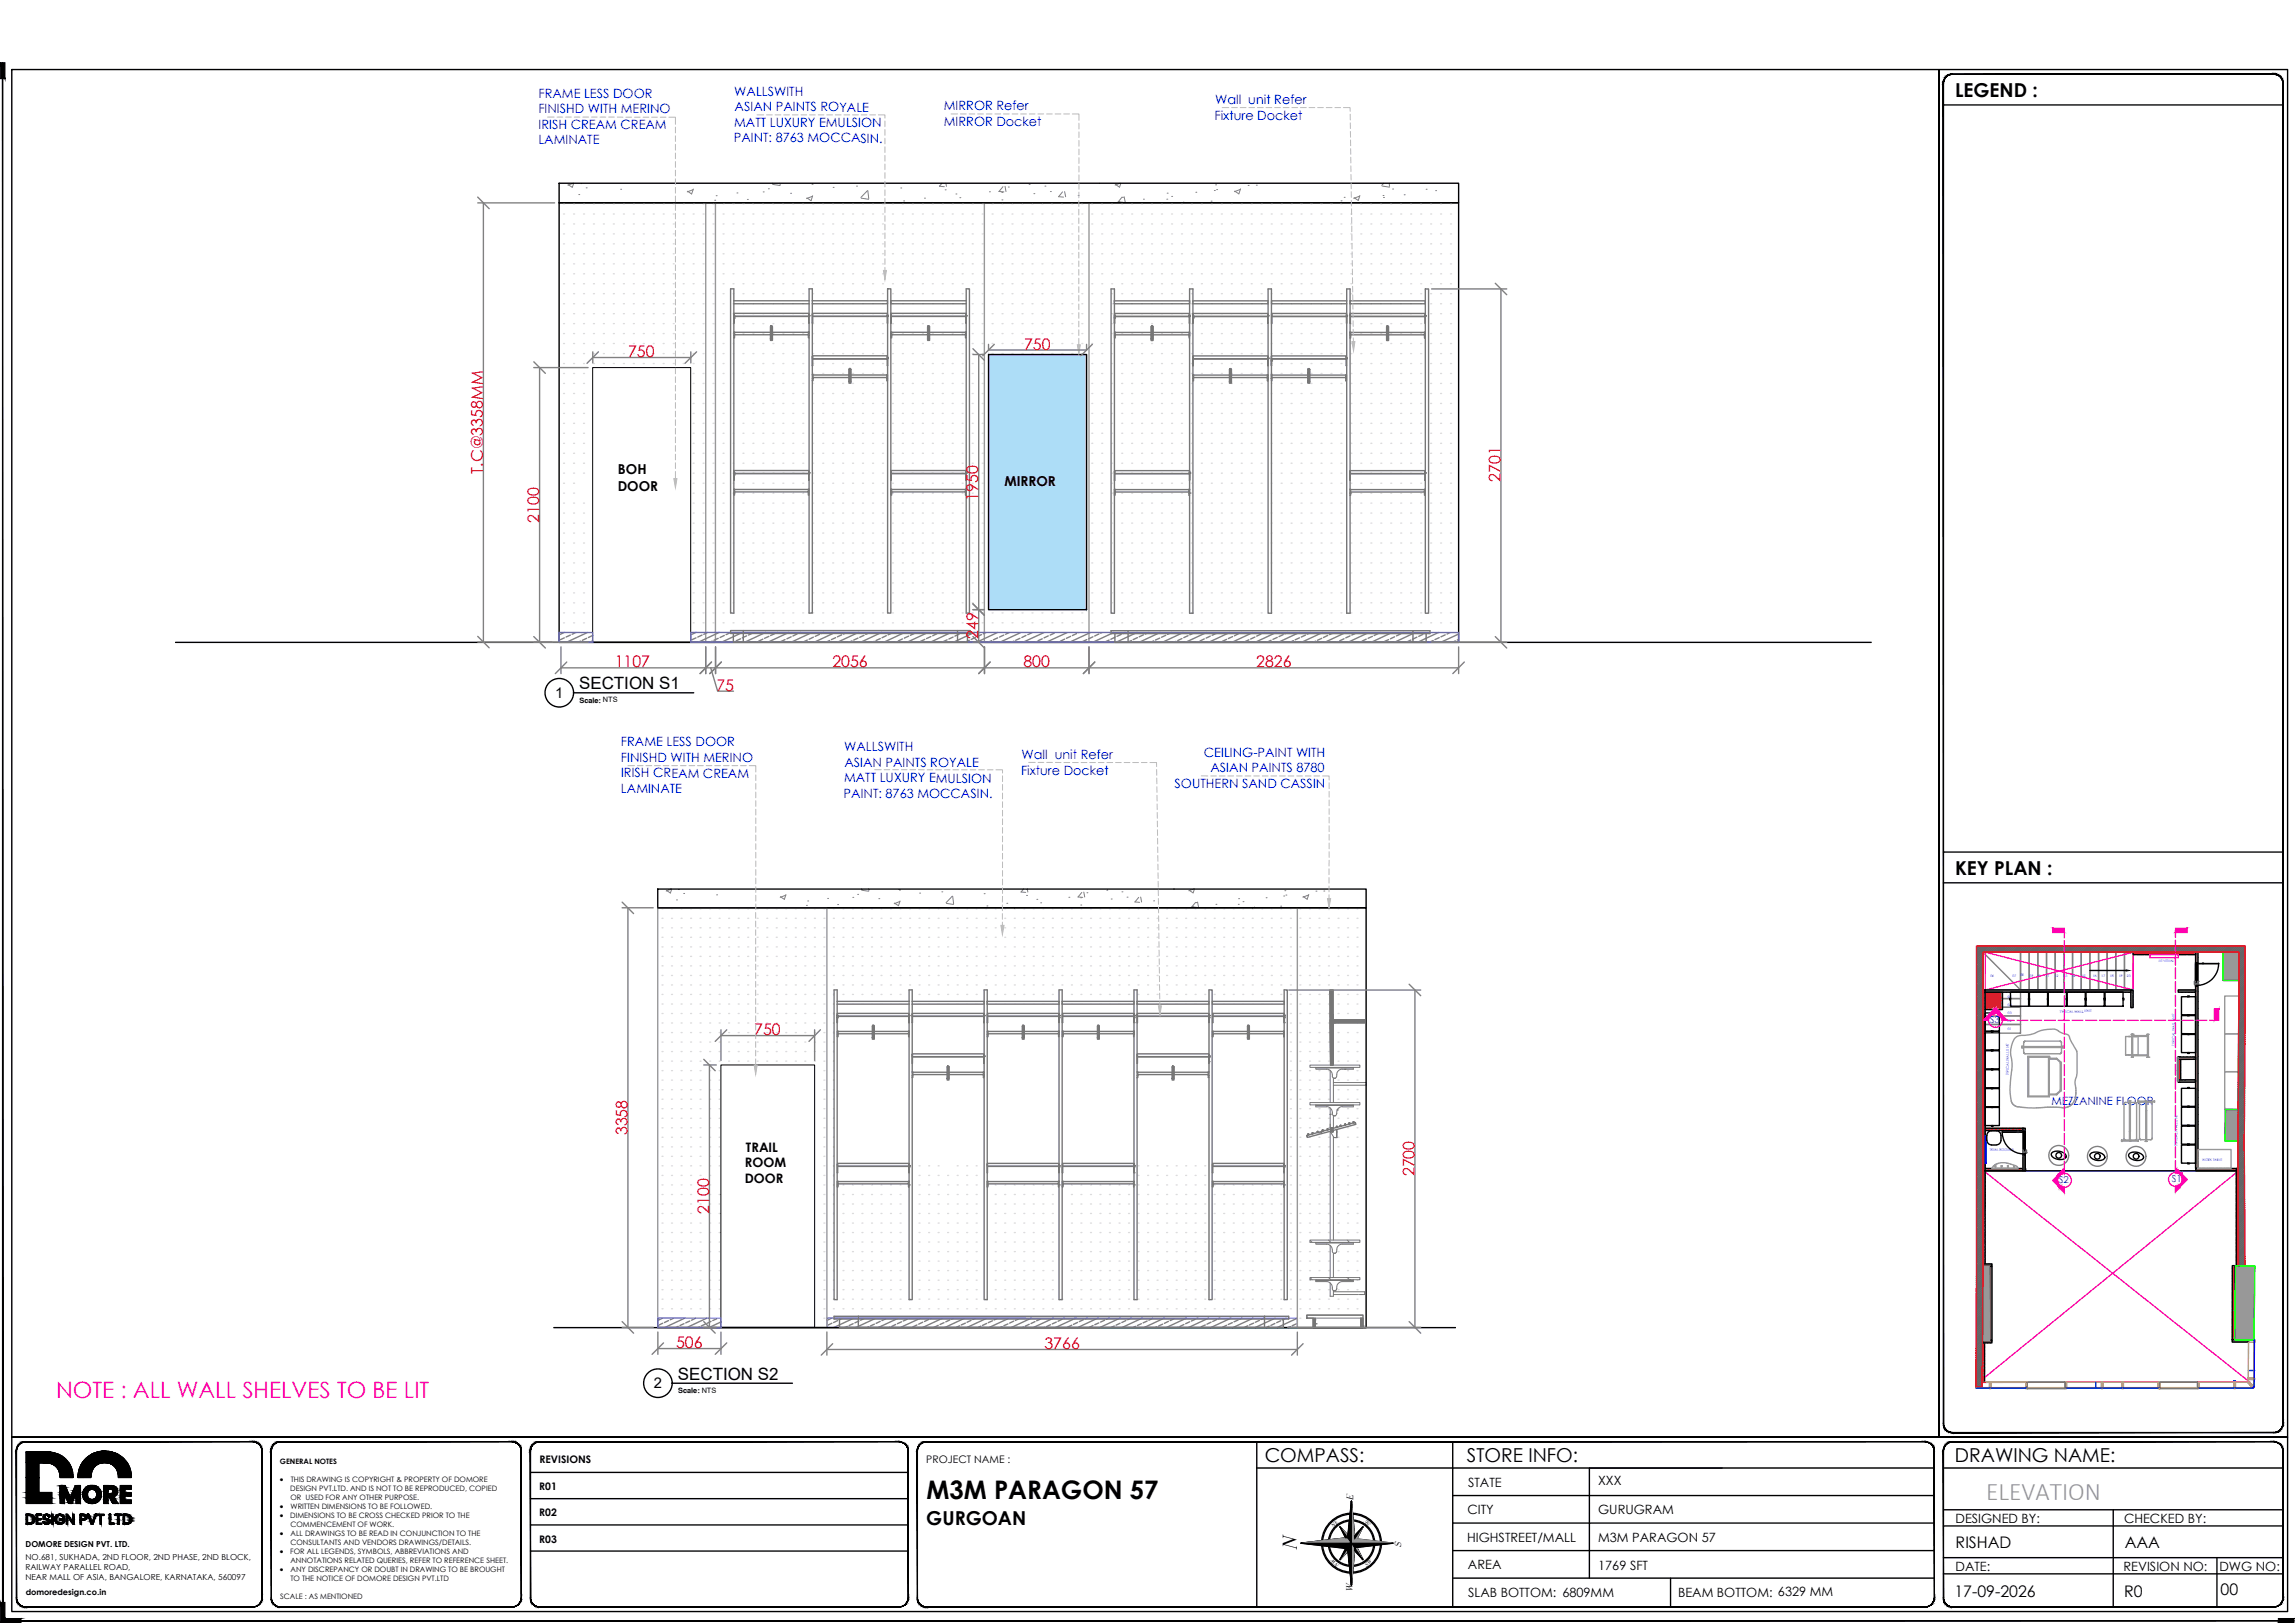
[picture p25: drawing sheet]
<svg xmlns="http://www.w3.org/2000/svg" width="420mm" height="297mm" viewBox="0 0 420 297" stroke-linecap="round" stroke-linejoin="round" font-family="sans-serif">
<defs><g id="words">
<text font-size="4.7" x="169.6" y="274.3">M3M PARAGON 57</text>
<text font-size="4.6" fill="#989898" x="363.6" y="274.6">ELEVATION</text>
<text font-size="4.1" fill="#f0f" x="10.3" y="255.8">NOTE : ALL WALL SHELVES TO BE LIT</text>
<text font-size="3.8" x="237.4" y="283.8" transform="rotate(-90 237.4 283.8)">N</text>
<g font-size="3.5">
<text x="357.9" y="17.8">LEGEND :</text>
<text x="357.9" y="160.1">KEY PLAN :</text>
<text x="231.5" y="267.7">COMPASS:</text>
<text x="268.5" y="267.7">STORE INFO:</text>
<text x="357.9" y="267.7">DRAWING NAME:</text>
<text x="169.6" y="279.2">GURGOAN</text>
</g>
<g font-size="3.1">
<text x="106" y="126.1">SECTION S1</text>
<text x="124.1" y="252.5">SECTION S2</text>
</g>
<g font-size="2.9" fill="#f00">
<text x="115" y="65.4">750</text>
<text x="187.5" y="64">750</text>
<text x="88.4" y="86.7" transform="rotate(-90 88.4 86.7)">T.C@3358MM</text>
<text x="274.7" y="88.2" transform="rotate(-90 274.7 88.2)">2701</text>
<text x="98.7" y="95.7" transform="rotate(-90 98.7 95.7)">2100</text>
<text x="179.1" y="91.6" transform="rotate(-90 179.1 91.6)">1950</text>
<text x="179.1" y="116.9" transform="rotate(-90 179.1 116.9)">249</text>
<text x="112.5" y="122.1">1107</text>
<text x="152.4" y="122.1">2056</text>
<text x="187.4" y="122.1">800</text>
<text x="230" y="122.1">2826</text>
<text x="131.2" y="126.5">75</text>
<text x="138.1" y="189.4">750</text>
<text x="114.9" y="207.8" transform="rotate(-90 114.9 207.8)">3358</text>
<text x="259" y="215.3" transform="rotate(-90 259 215.3)">2700</text>
<text x="129.8" y="222.2" transform="rotate(-90 129.8 222.2)">2100</text>
<text x="123.8" y="246.7">506</text>
<text x="191.2" y="246.9">3766</text>
</g>
<g font-size="2.9">
<text x="358" y="283.2">RISHAD</text>
<text x="389" y="283.3">AAA</text>
<text x="357.8" y="292.2">17-09-2026</text>
<text x="388.9" y="292.2">R0</text>
<text x="406.5" y="292">00</text>
</g>
<g font-size="2.7">
<text x="101.6" y="127.7">1</text>
<text x="119.7" y="254.1">2</text>
</g>
<g font-size="2.5">
<text x="113.1" y="89.9">DOOR</text>
<text x="113.1" y="86.8">BOH</text>
<text x="183.9" y="89">MIRROR</text>
</g>
<g font-size="2.4">
<text x="136.4" y="213.6">ROOM</text>
<text x="136.6" y="210.8">TRAIL</text>
<text x="136.4" y="216.5">DOOR</text>
</g>
<g font-size="2.3" fill="#00f">
<text x="98.6" y="17.9">FRAME LESS DOOR</text>
<text x="134.4" y="17.5">WALLSWITH</text>
<text x="98.6" y="20.7">FINISHD WITH MERINO</text>
<text x="98.6" y="23.6">IRISH CREAM CREAM</text>
<text x="134.4" y="23.2">MATT LUXURY EMULSION</text>
<text x="134.5" y="20.4">ASIAN PAINTS ROYALE</text>
<text x="172.8" y="20.2">MIRROR Refer</text>
<text x="172.8" y="23">MIRROR Docket</text>
<text x="222.4" y="21.9">Fixture Docket</text>
<text x="222.5" y="19.1">Wall unit Refer</text>
<text x="98.6" y="26.4">LAMINATE</text>
<text x="134.3" y="26.1">PAINT: 8763 MOCCASIN.</text>
<text x="113.7" y="136.6">FRAME LESS DOOR</text>
<text x="154.6" y="137.5">WALLSWITH</text>
<text x="113.7" y="139.5">FINISHD WITH MERINO</text>
<text x="113.7" y="142.3">IRISH CREAM CREAM</text>
<text x="154.5" y="143.2">MATT LUXURY EMULSION</text>
<text x="154.6" y="140.4">ASIAN PAINTS ROYALE</text>
<text x="186.9" y="141.8">Fixture Docket</text>
<text x="187" y="138.9">Wall unit Refer</text>
<text x="220.4" y="138.5">CEILING-PAINT WITH</text>
<text x="221.6" y="141.3">ASIAN PAINTS 8780</text>
<text x="113.7" y="145.1">LAMINATE</text>
<text x="154.5" y="146.1">PAINT: 8763 MOCCASIN.</text>
<text x="215" y="144.1">SOUTHERN SAND CASSIN</text>
</g>
<g font-size="2.3">
<text x="268.8" y="272.1">STATE</text>
<text x="292.6" y="271.8">XXX</text>
<text x="268.7" y="277.1">CITY</text>
<text x="292.6" y="277">GURUGRAM</text>
<text x="358" y="278.7">DESIGNED BY:</text>
<text x="388.9" y="278.7">CHECKED BY:</text>
<text x="268.6" y="282.2">HIGHSTREET/MALL</text>
<text x="268.8" y="287.2">AREA</text>
<text x="292.6" y="282.2">M3M PARAGON 57</text>
<text x="292.6" y="287.3">1769 SFT</text>
<text x="358" y="287.5">DATE:</text>
<text x="388.8" y="287.5">REVISION NO:</text>
<text x="406.3" y="287.5">DWG NO:</text>
<text x="268.8" y="292.3">SLAB BOTTOM: 6809MM</text>
<text x="307.2" y="292.3">BEAM BOTTOM: 6329 MM</text>
</g>
<text font-size="2.1" fill="#00f" x="375.6" y="202.2">MEZZANINE FLOOR</text>
<g font-size="1.9">
<text x="98.8" y="267.7">REVISIONS</text>
<text x="169.6" y="267.7">PROJECT NAME :</text>
<text x="98.7" y="272.7">R01</text>
<text x="98.7" y="277.5">R02</text>
<text x="98.7" y="282.3">R03</text>
</g>
<g font-size="1.8" fill="#00f">
<text x="364.3" y="187.2">S3</text>
<text x="376.9" y="216.5">S2</text>
<text x="397.6" y="216.3">S1</text>
</g>
<g font-size="1.8">
<text x="247.8" y="274.6" transform="rotate(-90 247.8 274.6)">E</text>
<text x="256.5" y="283.1" transform="rotate(-90 256.5 283.1)">S</text>
<text x="247.7" y="291.3" transform="rotate(-90 247.7 291.3)">W</text>
</g>
<g font-size="1.5">
<text x="4.7" y="285.4">NO.681, SUKHADA, 2ND FLOOR, 2ND PHASE, 2ND BLOCK,</text>
<text x="4.7" y="287.3">RAILWAY PARALLEL ROAD,</text>
<text x="4.7" y="283.2">DOMORE DESIGN PVT. LTD.</text>
<text x="4.7" y="289.1">NEAR MALL OF ASIA, BANGALORE, KARNATAKA, 560097</text>
<text x="4.7" y="292">domoredesign.co.in</text>
</g>
<g font-size="1.4">
<text x="51.2" y="268">GENERAL NOTES</text>
<text x="51.2" y="271.3">·</text>
<text x="53.1" y="272.9">DESIGN PVT.LTD. AND IS NOT TO BE REPRODUCED, COPIED</text>
<text x="53.2" y="274.6">OR USED FOR ANY OTHER PURPOSE.</text>
<text x="53.2" y="271.3">THIS DRAWING IS COPYRIGHT &amp; PROPERTY OF DOMORE</text>
<text x="51.2" y="276.2">·</text>
<text x="51.2" y="277.9">·</text>
<text x="51.2" y="281.2">·</text>
<text x="53.1" y="277.9">DIMENSIONS TO BE CROSS CHECKED PRIOR TO THE</text>
<text x="53.2" y="279.5">COMMENCEMENT OF WORK.</text>
<text x="53.2" y="276.2">WRITTEN DIMENSIONS TO BE FOLLOWED.</text>
<text x="53.2" y="281.2">ALL DRAWINGS TO BE READ IN CONJUNCTION TO THE</text>
<text x="51.2" y="284.5">·</text>
<text x="51.2" y="287.8">·</text>
<text x="53.1" y="284.5">FOR ALL LEGENDS, SYMBOLS, ABBREVIATIONS AND</text>
<text x="53.2" y="286.1">ANNOTATIONS RELATED QUERIES, REFER TO REFERENCE SHEET.</text>
<text x="53.2" y="282.8">CONSULTANTS AND VENDORS DRAWINGS/DETAILS.</text>
<text x="53.2" y="287.8">ANY DISCREPANCY OR DOUBT IN DRAWING TO BE BROUGHT</text>
<text x="51.3" y="292.7">SCALE : AS MENTIONED</text>
<text x="53.2" y="289.4">TO THE NOTICE OF DOMORE DESIGN PVT.LTD</text>
</g>
<g font-size="1.3">
<text x="106.1" y="128.6">Scale: NTS</text>
<text x="124.2" y="255">Scale: NTS</text>
</g>
<g font-size="1.1">
<text x="244.2" y="279.6" transform="rotate(-45 244.2 279.6)">NE</text>
<text x="251" y="278.9" transform="rotate(-135 251 278.9)">SE</text>
<text x="245.2" y="286.4" transform="rotate(-136 245.2 286.4)">NW</text>
<text x="250.2" y="286.8" transform="rotate(-45 250.2 286.8)">SW</text>
</g>
<g font-size=".6" fill="#00f">
<text x="364.4" y="178.8">06</text>
<text x="368.4" y="178.8">07</text>
<text x="369.9" y="178.7">08</text>
<text x="371.6" y="178.8">09</text>
<text x="373" y="178.8">10</text>
<text x="374.6" y="178.8">11</text>
<text x="376.1" y="178.8">12</text>
<text x="377.8" y="178.8">13</text>
<text x="379.3" y="178.9">14</text>
<text x="381.2" y="178.9">15</text>
<text x="383.2" y="178.9">16</text>
<text x="384.7" y="178.9">17</text>
<text x="386.3" y="178.9">18</text>
<text x="388" y="178.9">19</text>
<text x="389.4" y="178.9">20</text>
<text x="395.2" y="176.1">LIT VISUAL</text>
<text x="367.6" y="185.6">03</text>
<text x="367.6" y="184.1">04</text>
<text x="367.6" y="182.7">05</text>
<text x="377.1" y="185.3">TYPICAL WALL UNIT</text>
<text x="367.6" y="188.4">01</text>
<text x="367.6" y="187">02</text>
<text x="398.1" y="191.4" transform="rotate(-90 398.1 191.4)">TYPICAL WALL UNIT</text>
<text x="367.8" y="196.8" transform="rotate(-90 367.8 196.8)">TYPICAL WALL UNIT</text>
<text x="398.7" y="209.8" transform="rotate(-90 398.7 209.8)">TYPICAL WALL UNIT</text>
<text x="364.3" y="210.6">TRIAL ROOM-3</text>
<text x="403.2" y="212.5">WORK TABLE</text>
</g>
<text font-size=".2" fill="#767676" x="398.3" y="195.5" transform="rotate(90 398.3 195.5)">MIRROR</text>
</g></defs>
<!-- layer: WALL SURFACE -->
<g fill="none" stroke="#dcdcdc" stroke-width=".25">
<path d="M103.2 37.3h.1M103.2 39.2h.1M105 37.3h.1M105 39.2h.1M106.8 37.3h.1M106.8 39.2h.1M108.6 37.3h.1M108.6 39.2h.1M110.5 37.3h.1M110.5 39.2h.1M112.3 37.3h.1M112.3 39.2h.1"/>
<path d="M114.1 37.3h.1M114.1 39.2h.1M116 37.3h.1M116 39.2h.1M117.8 37.3h.1M117.8 39.2h.1M119.6 37.3h.1M119.6 39.2h.1M121.4 37.3h.1M121.4 39.2h.1M123.3 37.3h.1M123.3 39.2h.1"/>
<path d="M125.1 37.3h.1M125.1 39.2h.1M126.9 37.3h.1M126.9 39.2h.1M128.7 37.3h.1M128.7 39.2h.1M130.5 37.3h.1M130.5 39.2h.1M132.4 39.2h.1M132.4 37.3h.1M134.2 39.2h.1M134.2 37.3h.1"/>
<path d="M136 39.2h.1M136 37.3h.1M137.8 39.2h.1M137.8 37.3h.1M139.7 39.2h.1M139.7 37.3h.1M141.5 39.2h.1M141.5 37.3h.1M143.3 39.2h.1M143.3 37.3h.1M145.1 39.2h.1M145.1 37.3h.1"/>
<path d="M147 39.2h.1M147 37.3h.1M148.8 39.2h.1M148.8 37.3h.1M150.6 39.2h.1M150.6 37.3h.1M152.4 39.2h.1M152.4 37.3h.1M154.3 39.2h.1M154.3 37.3h.1M156.1 39.2h.1M156.1 37.3h.1"/>
<path d="M157.9 39.2h.1M157.9 37.3h.1M159.7 39.2h.1M159.7 37.3h.1M161.6 39.2h.1M161.6 37.3h.1M163.4 39.2h.1M163.4 37.3h.1M165.2 39.2h.1M165.2 37.3h.1M167 37.3h.1M167 39.2h.1"/>
<path d="M168.9 37.3h.1M168.9 39.2h.1M170.7 37.3h.1M170.7 39.2h.1M172.5 37.3h.1M172.5 39.2h.1M174.3 37.3h.1M174.3 39.2h.1M176.1 37.3h.1M176.1 39.2h.1M178 37.3h.1M178 39.2h.1"/>
<path d="M179.8 37.3h.1M179.8 39.2h.1M181.6 37.3h.1M181.6 39.2h.1M183.5 37.3h.1M183.5 39.2h.1M185.3 37.3h.1M185.3 39.2h.1M187.1 37.3h.1M187.1 39.2h.1M188.9 37.3h.1M188.9 39.2h.1"/>
<path d="M190.8 37.3h.1M190.8 39.2h.1M192.6 37.3h.1M192.6 39.2h.1M194.4 37.3h.1M194.4 39.2h.1M196.2 37.3h.1M196.2 39.2h.1M198.1 37.3h.1M198.1 39.2h.1M199.9 37.3h.1M199.9 39.2h.1"/>
<path d="M201.7 37.3h.1M201.7 39.2h.1M203.5 37.3h.1M203.5 39.2h.1M205.4 37.3h.1M205.4 39.2h.1M207.2 37.3h.1M207.2 39.2h.1M209 37.3h.1M209 39.2h.1M210.8 37.3h.1M210.8 39.2h.1"/>
<path d="M212.6 37.3h.1M212.6 39.2h.1M214.5 37.3h.1M214.5 39.2h.1M216.3 37.3h.1M216.3 39.2h.1M218.1 37.3h.1M218.1 39.2h.1M219.9 37.3h.1M219.9 39.2h.1M221.8 37.3h.1M221.8 39.2h.1"/>
<path d="M223.6 37.3h.1M223.6 39.2h.1M225.4 37.3h.1M225.4 39.2h.1M227.2 37.3h.1M227.2 39.2h.1M229.1 37.3h.1M229.1 39.2h.1M230.9 37.3h.1M230.9 39.2h.1M232.7 37.3h.1M232.7 39.2h.1"/>
<path d="M234.5 37.3h.1M234.5 39.2h.1M236.4 37.3h.1M236.4 39.2h.1M238.2 37.3h.1M238.2 39.2h.1M240 37.3h.1M240 39.2h.1M241.9 37.3h.1M241.9 39.2h.1M243.7 37.3h.1M243.7 39.2h.1"/>
<path d="M245.5 37.3h.1M245.5 39.2h.1M247.3 37.3h.1M247.3 39.2h.1M249.1 37.3h.1M249.1 39.2h.1M251 37.3h.1M251 39.2h.1M252.8 37.3h.1M252.8 39.2h.1M254.6 37.3h.1M254.6 39.2h.1"/>
<path d="M256.4 37.3h.1M256.4 39.2h.1M258.3 37.3h.1M258.3 39.2h.1M260.1 37.3h.1M260.1 39.2h.1M261.9 37.3h.1M261.9 39.2h.1M263.7 37.3h.1M263.7 39.2h.1M265.6 37.3h.1M265.6 39.2h.1"/>
<path d="M103.2 59.2h.1M103.2 53.7h.1M103.2 55.6h.1M103.2 57.4h.1M103.2 48.3h.1M103.2 50.1h.1M103.2 51.9h.1M103.2 42.8h.1M103.2 44.6h.1M103.2 46.4h.1M103.2 41h.1M105 59.2h.1"/>
<path d="M105 53.7h.1M105 55.6h.1M105 57.4h.1M105 48.3h.1M105 50.1h.1M105 51.9h.1M105 42.8h.1M105 44.6h.1M105 46.4h.1M105 41h.1M106.8 59.2h.1M106.8 53.7h.1"/>
<path d="M106.8 55.6h.1M106.8 57.4h.1M106.8 48.3h.1M106.8 50.1h.1M106.8 51.9h.1M106.8 42.8h.1M106.8 44.6h.1M106.8 46.4h.1M106.8 41h.1M108.6 59.2h.1M108.6 53.7h.1M108.6 55.6h.1"/>
<path d="M108.6 57.4h.1M108.6 48.3h.1M108.6 50.1h.1M108.6 51.9h.1M108.6 42.8h.1M108.6 44.6h.1M108.6 46.4h.1M108.6 41h.1M110.5 59.2h.1M110.5 53.7h.1M110.5 55.6h.1M110.5 57.4h.1"/>
<path d="M110.5 48.3h.1M110.5 50.1h.1M110.5 51.9h.1M110.5 42.8h.1M110.5 44.6h.1M110.5 46.4h.1M110.5 41h.1M112.3 59.2h.1M112.3 53.7h.1M112.3 55.6h.1M112.3 57.4h.1M112.3 48.3h.1"/>
<path d="M112.3 50.1h.1M112.3 51.9h.1M112.3 42.8h.1M112.3 44.6h.1M112.3 46.4h.1M112.3 41h.1M114.1 59.2h.1M114.1 53.7h.1M114.1 55.6h.1M114.1 57.4h.1M114.1 48.3h.1M114.1 50.1h.1"/>
<path d="M114.1 51.9h.1M114.1 42.8h.1M114.1 44.6h.1M114.1 46.4h.1M114.1 41h.1M116 59.2h.1M116 53.7h.1M116 55.6h.1M116 57.4h.1M116 48.3h.1M116 50.1h.1M116 51.9h.1"/>
<path d="M116 42.8h.1M116 44.6h.1M116 46.4h.1M116 41h.1M117.8 59.2h.1M117.8 53.7h.1M117.8 55.6h.1M117.8 57.4h.1M117.8 48.3h.1M117.8 50.1h.1M117.8 51.9h.1M117.8 42.8h.1"/>
<path d="M117.8 44.6h.1M117.8 46.4h.1M117.8 41h.1M119.6 59.2h.1M119.6 53.7h.1M119.6 55.6h.1M119.6 57.4h.1M119.6 48.3h.1M119.6 50.1h.1M119.6 51.9h.1M119.6 42.8h.1M119.6 44.6h.1"/>
<path d="M119.6 46.4h.1M119.6 41h.1M121.4 59.2h.1M121.4 53.7h.1M121.4 55.6h.1M121.4 57.4h.1M121.4 48.3h.1M121.4 50.1h.1M121.4 51.9h.1M121.4 42.8h.1M121.4 44.6h.1M121.4 46.4h.1"/>
<path d="M121.4 41h.1M123.3 59.2h.1M123.3 53.7h.1M123.3 55.6h.1M123.3 57.4h.1M123.3 48.3h.1M123.3 50.1h.1M123.3 51.9h.1M123.3 42.8h.1M123.3 44.6h.1M123.3 46.4h.1M123.3 41h.1"/>
<path d="M125.1 59.2h.1M125.1 53.7h.1M125.1 55.6h.1M125.1 57.4h.1M125.1 48.3h.1M125.1 50.1h.1M125.1 51.9h.1M125.1 42.8h.1M125.1 44.6h.1M125.1 46.4h.1M125.1 41h.1M126.9 59.2h.1"/>
<path d="M126.9 53.7h.1M126.9 55.6h.1M126.9 57.4h.1M126.9 48.3h.1M126.9 50.1h.1M126.9 51.9h.1M126.9 42.8h.1M126.9 44.6h.1M126.9 46.4h.1M126.9 41h.1M128.7 59.2h.1M128.7 53.7h.1"/>
<path d="M128.7 55.6h.1M128.7 57.4h.1M128.7 48.3h.1M128.7 50.1h.1M128.7 51.9h.1M128.7 42.8h.1M128.7 44.6h.1M128.7 46.4h.1M128.7 41h.1M130.5 59.2h.1M130.5 53.7h.1M130.5 55.6h.1"/>
<path d="M130.5 57.4h.1M130.5 48.3h.1M130.5 50.1h.1M130.5 51.9h.1M130.5 42.8h.1M130.5 44.6h.1M130.5 46.4h.1M130.5 41h.1M132.4 59.2h.1M132.4 53.7h.1M132.4 55.6h.1M132.4 57.4h.1"/>
<path d="M132.4 48.3h.1M132.4 50.1h.1M132.4 51.9h.1M132.4 44.6h.1M132.4 46.4h.1M132.4 41h.1M132.4 42.8h.1M134.2 59.2h.1M134.2 53.7h.1M134.2 55.6h.1M134.2 57.4h.1M134.2 48.3h.1"/>
<path d="M134.2 50.1h.1M134.2 51.9h.1M134.2 44.6h.1M134.2 46.4h.1M134.2 41h.1M134.2 42.8h.1M136 59.2h.1M136 53.7h.1M136 55.6h.1M136 57.4h.1M136 48.3h.1M136 50.1h.1"/>
<path d="M136 51.9h.1M136 44.6h.1M136 46.4h.1M136 41h.1M136 42.8h.1M137.8 59.2h.1M137.8 53.7h.1M137.8 55.6h.1M137.8 57.4h.1M137.8 48.3h.1M137.8 50.1h.1M137.8 51.9h.1"/>
<path d="M137.8 44.6h.1M137.8 46.4h.1M137.8 41h.1M137.8 42.8h.1M139.7 59.2h.1M139.7 53.7h.1M139.7 55.6h.1M139.7 57.4h.1M139.7 48.3h.1M139.7 50.1h.1M139.7 51.9h.1M139.7 44.6h.1"/>
<path d="M139.7 46.4h.1M139.7 41h.1M139.7 42.8h.1M141.5 59.2h.1M141.5 53.7h.1M141.5 55.6h.1M141.5 57.4h.1M141.5 48.3h.1M141.5 50.1h.1M141.5 51.9h.1M141.5 42.8h.1M141.5 44.6h.1"/>
<path d="M141.5 46.4h.1M141.5 41h.1M143.3 59.2h.1M143.3 53.7h.1M143.3 55.6h.1M143.3 57.4h.1M143.3 48.3h.1M143.3 50.1h.1M143.3 51.9h.1M143.3 42.8h.1M143.3 44.6h.1M143.3 46.4h.1"/>
<path d="M143.3 41h.1M145.1 59.2h.1M145.1 53.7h.1M145.1 55.6h.1M145.1 57.4h.1M145.1 48.3h.1M145.1 50.1h.1M145.1 51.9h.1M145.1 42.8h.1M145.1 44.6h.1M145.1 46.4h.1M145.1 41h.1"/>
<path d="M147 59.2h.1M147 53.7h.1M147 55.6h.1M147 57.4h.1M147 48.3h.1M147 50.1h.1M147 51.9h.1M147 42.8h.1M147 44.6h.1M147 46.4h.1M147 41h.1M148.8 59.2h.1"/>
<path d="M148.8 53.7h.1M148.8 55.6h.1M148.8 57.4h.1M148.8 48.3h.1M148.8 50.1h.1M148.8 51.9h.1M148.8 42.8h.1M148.8 44.6h.1M148.8 46.4h.1M148.8 41h.1M150.6 59.2h.1M150.6 53.7h.1"/>
<path d="M150.6 55.6h.1M150.6 57.4h.1M150.6 48.3h.1M150.6 50.1h.1M150.6 51.9h.1M150.6 42.8h.1M150.6 44.6h.1M150.6 46.4h.1M150.6 41h.1M152.4 59.2h.1M152.4 53.7h.1M152.4 55.6h.1"/>
<path d="M152.4 57.4h.1M152.4 48.3h.1M152.4 50.1h.1M152.4 51.9h.1M152.4 42.8h.1M152.4 44.6h.1M152.4 46.4h.1M152.4 41h.1M154.3 59.2h.1M154.3 53.7h.1M154.3 55.6h.1M154.3 57.4h.1"/>
<path d="M154.3 48.3h.1M154.3 50.1h.1M154.3 51.9h.1M154.3 42.8h.1M154.3 44.6h.1M154.3 46.4h.1M154.3 41h.1M156.1 59.2h.1M156.1 53.7h.1M156.1 55.6h.1M156.1 57.4h.1M156.1 48.3h.1"/>
<path d="M156.1 50.1h.1M156.1 51.9h.1M156.1 42.8h.1M156.1 44.6h.1M156.1 46.4h.1M156.1 41h.1M157.9 59.2h.1M157.9 53.7h.1M157.9 55.6h.1M157.9 57.4h.1M157.9 48.3h.1M157.9 50.1h.1"/>
<path d="M157.9 51.9h.1M157.9 42.8h.1M157.9 44.6h.1M157.9 46.4h.1M157.9 41h.1M159.7 59.2h.1M159.7 53.7h.1M159.7 55.6h.1M159.7 57.4h.1M159.7 48.3h.1M159.7 50.1h.1M159.7 51.9h.1"/>
<path d="M159.7 42.8h.1M159.7 44.6h.1M159.7 46.4h.1M159.7 41h.1M161.6 59.2h.1M161.6 53.7h.1M161.6 55.6h.1M161.6 57.4h.1M161.6 48.3h.1M161.6 50.1h.1M161.6 51.9h.1M161.6 42.8h.1"/>
<path d="M161.6 44.6h.1M161.6 46.4h.1M161.6 41h.1M163.4 59.2h.1M163.4 53.7h.1M163.4 55.6h.1M163.4 57.4h.1M163.4 48.3h.1M163.4 50.1h.1M163.4 51.9h.1M163.4 42.8h.1M163.4 44.6h.1"/>
<path d="M163.4 46.4h.1M163.4 41h.1M165.2 59.2h.1M165.2 53.7h.1M165.2 55.6h.1M165.2 57.4h.1M165.2 48.3h.1M165.2 50.1h.1M165.2 51.9h.1M165.2 42.8h.1M165.2 44.6h.1M165.2 46.4h.1"/>
<path d="M165.2 41h.1M167 59.2h.1M167 53.7h.1M167 55.6h.1M167 57.4h.1M167 48.3h.1M167 50.1h.1M167 51.9h.1M167 42.8h.1M167 44.6h.1M167 46.4h.1M167 41h.1"/>
<path d="M168.9 59.2h.1M168.9 53.7h.1M168.9 55.6h.1M168.9 57.4h.1M168.9 48.3h.1M168.9 50.1h.1M168.9 51.9h.1M168.9 42.8h.1M168.9 44.6h.1M168.9 46.4h.1M168.9 41h.1M170.7 59.2h.1"/>
<path d="M170.7 53.7h.1M170.7 55.6h.1M170.7 57.4h.1M170.7 48.3h.1M170.7 50.1h.1M170.7 51.9h.1M170.7 42.8h.1M170.7 44.6h.1M170.7 46.4h.1M170.7 41h.1M172.5 59.2h.1M172.5 53.7h.1"/>
<path d="M172.5 55.6h.1M172.5 57.4h.1M172.5 48.3h.1M172.5 50.1h.1M172.5 51.9h.1M172.5 42.8h.1M172.5 44.6h.1M172.5 46.4h.1M172.5 41h.1M174.3 59.2h.1M174.3 53.7h.1M174.3 55.6h.1"/>
<path d="M174.3 57.4h.1M174.3 48.3h.1M174.3 50.1h.1M174.3 51.9h.1M174.3 42.8h.1M174.3 44.6h.1M174.3 46.4h.1M174.3 41h.1M176.1 59.2h.1M176.1 53.7h.1M176.1 55.6h.1M176.1 57.4h.1"/>
<path d="M176.1 48.3h.1M176.1 50.1h.1M176.1 51.9h.1M176.1 42.8h.1M176.1 44.6h.1M176.1 46.4h.1M176.1 41h.1M178 59.2h.1M178 53.7h.1M178 55.6h.1M178 57.4h.1M178 48.3h.1"/>
<path d="M178 50.1h.1M178 51.9h.1M178 42.8h.1M178 44.6h.1M178 46.4h.1M178 41h.1M179.8 59.2h.1M179.8 53.7h.1M179.8 55.6h.1M179.8 57.4h.1M179.8 48.3h.1M179.8 50.1h.1"/>
<path d="M179.8 51.9h.1M179.8 42.8h.1M179.8 44.6h.1M179.8 46.4h.1M179.8 41h.1M181.6 59.2h.1M181.6 53.7h.1M181.6 55.6h.1M181.6 57.4h.1M181.6 48.3h.1M181.6 50.1h.1M181.6 51.9h.1"/>
<path d="M181.6 42.8h.1M181.6 44.6h.1M181.6 46.4h.1M181.6 41h.1M183.5 59.2h.1M183.5 53.7h.1M183.5 55.6h.1M183.5 57.4h.1M183.5 48.3h.1M183.5 50.1h.1M183.5 51.9h.1M183.5 42.8h.1"/>
<path d="M183.5 44.6h.1M183.5 46.4h.1M183.5 41h.1M185.3 59.2h.1M185.3 53.7h.1M185.3 55.6h.1M185.3 57.4h.1M185.3 48.3h.1M185.3 50.1h.1M185.3 51.9h.1M185.3 42.8h.1M185.3 44.6h.1"/>
<path d="M185.3 46.4h.1M185.3 41h.1M187.1 59.2h.1M187.1 53.7h.1M187.1 55.6h.1M187.1 57.4h.1M187.1 48.3h.1M187.1 50.1h.1M187.1 51.9h.1M187.1 42.8h.1M187.1 44.6h.1M187.1 46.4h.1"/>
<path d="M187.1 41h.1M188.9 59.2h.1M188.9 53.7h.1M188.9 55.6h.1M188.9 57.4h.1M188.9 48.3h.1M188.9 50.1h.1M188.9 51.9h.1M188.9 42.8h.1M188.9 44.6h.1M188.9 46.4h.1M188.9 41h.1"/>
<path d="M190.8 59.2h.1M190.8 53.7h.1M190.8 55.6h.1M190.8 57.4h.1M190.8 48.3h.1M190.8 50.1h.1M190.8 51.9h.1M190.8 42.8h.1M190.8 44.6h.1M190.8 46.4h.1M190.8 41h.1M192.6 59.2h.1"/>
<path d="M192.6 53.7h.1M192.6 55.6h.1M192.6 57.4h.1M192.6 48.3h.1M192.6 50.1h.1M192.6 51.9h.1M192.6 42.8h.1M192.6 44.6h.1M192.6 46.4h.1M192.6 41h.1M194.4 59.2h.1M194.4 53.7h.1"/>
<path d="M194.4 55.6h.1M194.4 57.4h.1M194.4 48.3h.1M194.4 50.1h.1M194.4 51.9h.1M194.4 42.8h.1M194.4 44.6h.1M194.4 46.4h.1M194.4 41h.1M196.2 59.2h.1M196.2 53.7h.1M196.2 55.6h.1"/>
<path d="M196.2 57.4h.1M196.2 48.3h.1M196.2 50.1h.1M196.2 51.9h.1M196.2 42.8h.1M196.2 44.6h.1M196.2 46.4h.1M196.2 41h.1M198.1 59.2h.1M198.1 53.7h.1M198.1 55.6h.1M198.1 57.4h.1"/>
<path d="M198.1 48.3h.1M198.1 50.1h.1M198.1 51.9h.1M198.1 42.8h.1M198.1 44.6h.1M198.1 46.4h.1M198.1 41h.1M199.9 57.4h.1M199.9 59.2h.1M199.9 53.7h.1M199.9 55.6h.1M199.9 48.3h.1"/>
<path d="M199.9 50.1h.1M199.9 51.9h.1M199.9 42.8h.1M199.9 44.6h.1M199.9 46.4h.1M199.9 41h.1M201.7 57.4h.1M201.7 59.2h.1M201.7 53.7h.1M201.7 55.6h.1M201.7 48.3h.1M201.7 50.1h.1"/>
<path d="M201.7 51.9h.1M201.7 42.8h.1M201.7 44.6h.1M201.7 46.4h.1M201.7 41h.1M203.5 57.4h.1M203.5 59.2h.1M203.5 53.7h.1M203.5 55.6h.1M203.5 48.3h.1M203.5 50.1h.1M203.5 51.9h.1"/>
<path d="M203.5 42.8h.1M203.5 44.6h.1M203.5 46.4h.1M203.5 41h.1M205.4 57.4h.1M205.4 59.2h.1M205.4 53.7h.1M205.4 55.6h.1M205.4 48.3h.1M205.4 50.1h.1M205.4 51.9h.1M205.4 42.8h.1"/>
<path d="M205.4 44.6h.1M205.4 46.4h.1M205.4 41h.1M207.2 57.4h.1M207.2 59.2h.1M207.2 53.7h.1M207.2 55.6h.1M207.2 48.3h.1M207.2 50.1h.1M207.2 51.9h.1M207.2 42.8h.1M207.2 44.6h.1"/>
<path d="M207.2 46.4h.1M207.2 41h.1M209 57.4h.1M209 59.2h.1M209 53.7h.1M209 55.6h.1M209 48.3h.1M209 50.1h.1M209 51.9h.1M209 42.8h.1M209 44.6h.1M209 46.4h.1"/>
<path d="M209 41h.1M210.8 57.4h.1M210.8 59.2h.1M210.8 53.7h.1M210.8 55.6h.1M210.8 48.3h.1M210.8 50.1h.1M210.8 51.9h.1M210.8 42.8h.1M210.8 44.6h.1M210.8 46.4h.1M210.8 41h.1"/>
<path d="M212.6 57.4h.1M212.6 59.2h.1M212.6 53.7h.1M212.6 55.6h.1M212.6 48.3h.1M212.6 50.1h.1M212.6 51.9h.1M212.6 42.8h.1M212.6 44.6h.1M212.6 46.4h.1M212.6 41h.1M214.5 57.4h.1"/>
<path d="M214.5 59.2h.1M214.5 53.7h.1M214.5 55.6h.1M214.5 48.3h.1M214.5 50.1h.1M214.5 51.9h.1M214.5 42.8h.1M214.5 44.6h.1M214.5 46.4h.1M214.5 41h.1M216.3 57.4h.1M216.3 59.2h.1"/>
<path d="M216.3 53.7h.1M216.3 55.6h.1M216.3 48.3h.1M216.3 50.1h.1M216.3 51.9h.1M216.3 42.8h.1M216.3 44.6h.1M216.3 46.4h.1M216.3 41h.1M218.1 57.4h.1M218.1 59.2h.1M218.1 53.7h.1"/>
<path d="M218.1 55.6h.1M218.1 48.3h.1M218.1 50.1h.1M218.1 51.9h.1M218.1 42.8h.1M218.1 44.6h.1M218.1 46.4h.1M218.1 41h.1M219.9 57.4h.1M219.9 59.2h.1M219.9 53.7h.1M219.9 55.6h.1"/>
<path d="M219.9 48.3h.1M219.9 50.1h.1M219.9 51.9h.1M219.9 42.8h.1M219.9 44.6h.1M219.9 46.4h.1M219.9 41h.1M221.8 57.4h.1M221.8 59.2h.1M221.8 53.7h.1M221.8 55.6h.1M221.8 48.3h.1"/>
<path d="M221.8 50.1h.1M221.8 51.9h.1M221.8 42.8h.1M221.8 44.6h.1M221.8 46.4h.1M221.8 41h.1M223.6 57.4h.1M223.6 59.2h.1M223.6 53.7h.1M223.6 55.6h.1M223.6 48.3h.1M223.6 50.1h.1"/>
<path d="M223.6 51.9h.1M223.6 42.8h.1M223.6 44.6h.1M223.6 46.4h.1M223.6 41h.1M225.4 57.4h.1M225.4 59.2h.1M225.4 51.9h.1M225.4 53.7h.1M225.4 55.6h.1M225.4 48.3h.1M225.4 50.1h.1"/>
<path d="M225.4 42.8h.1M225.4 44.6h.1M225.4 46.4h.1M225.4 41h.1M227.2 57.4h.1M227.2 59.2h.1M227.2 51.9h.1M227.2 53.7h.1M227.2 55.6h.1M227.2 48.3h.1M227.2 50.1h.1M227.2 42.8h.1"/>
<path d="M227.2 44.6h.1M227.2 46.4h.1M227.2 41h.1M229.1 57.4h.1M229.1 59.2h.1M229.1 51.9h.1M229.1 53.7h.1M229.1 55.6h.1M229.1 48.3h.1M229.1 50.1h.1M229.1 42.8h.1M229.1 44.6h.1"/>
<path d="M229.1 46.4h.1M229.1 41h.1M230.9 57.4h.1M230.9 59.2h.1M230.9 51.9h.1M230.9 53.7h.1M230.9 55.6h.1M230.9 48.3h.1M230.9 50.1h.1M230.9 42.8h.1M230.9 44.6h.1M230.9 46.4h.1"/>
<path d="M230.9 41h.1M232.7 57.4h.1M232.7 59.2h.1M232.7 51.9h.1M232.7 53.7h.1M232.7 55.6h.1M232.7 48.3h.1M232.7 50.1h.1M232.7 42.8h.1M232.7 44.6h.1M232.7 46.4h.1M232.7 41h.1"/>
<path d="M234.5 57.4h.1M234.5 59.2h.1M234.5 51.9h.1M234.5 53.7h.1M234.5 55.6h.1M234.5 48.3h.1M234.5 50.1h.1M234.5 42.8h.1M234.5 44.6h.1M234.5 46.4h.1M234.5 41h.1M236.4 57.4h.1"/>
<path d="M236.4 59.2h.1M236.4 51.9h.1M236.4 53.7h.1M236.4 55.6h.1M236.4 48.3h.1M236.4 50.1h.1M236.4 42.8h.1M236.4 44.6h.1M236.4 46.4h.1M236.4 41h.1M238.2 57.4h.1M238.2 59.2h.1"/>
<path d="M238.2 51.9h.1M238.2 53.7h.1M238.2 55.6h.1M238.2 48.3h.1M238.2 50.1h.1M238.2 42.8h.1M238.2 44.6h.1M238.2 46.4h.1M238.2 41h.1M240 57.4h.1M240 59.2h.1M240 51.9h.1"/>
<path d="M240 53.7h.1M240 55.6h.1M240 48.3h.1M240 50.1h.1M240 42.8h.1M240 44.6h.1M240 46.4h.1M240 41h.1M241.9 57.4h.1M241.9 59.2h.1M241.9 51.9h.1M241.9 53.7h.1"/>
<path d="M241.9 55.6h.1M241.9 48.3h.1M241.9 50.1h.1M241.9 42.8h.1M241.9 44.6h.1M241.9 46.4h.1M241.9 41h.1M243.7 57.4h.1M243.7 59.2h.1M243.7 51.9h.1M243.7 53.7h.1M243.7 55.6h.1"/>
<path d="M243.7 48.3h.1M243.7 50.1h.1M243.7 42.8h.1M243.7 44.6h.1M243.7 46.4h.1M243.7 41h.1M245.5 57.4h.1M245.5 59.2h.1M245.5 51.9h.1M245.5 53.7h.1M245.5 55.6h.1M245.5 48.3h.1"/>
<path d="M245.5 50.1h.1M245.5 42.8h.1M245.5 44.6h.1M245.5 46.4h.1M245.5 41h.1M247.3 57.4h.1M247.3 59.2h.1M247.3 51.9h.1M247.3 53.7h.1M247.3 55.6h.1M247.3 48.3h.1M247.3 50.1h.1"/>
<path d="M247.3 42.8h.1M247.3 44.6h.1M247.3 46.4h.1M247.3 41h.1M249.1 57.4h.1M249.1 59.2h.1M249.1 51.9h.1M249.1 53.7h.1M249.1 55.6h.1M249.1 48.3h.1M249.1 50.1h.1M249.1 42.8h.1"/>
<path d="M249.1 44.6h.1M249.1 46.4h.1M249.1 41h.1M251 57.4h.1M251 59.2h.1M251 51.9h.1M251 53.7h.1M251 55.6h.1M251 46.4h.1M251 48.3h.1M251 50.1h.1M251 42.8h.1"/>
<path d="M251 44.6h.1M251 41h.1M252.8 57.4h.1M252.8 59.2h.1M252.8 51.9h.1M252.8 53.7h.1M252.8 55.6h.1M252.8 46.4h.1M252.8 48.3h.1M252.8 50.1h.1M252.8 42.8h.1M252.8 44.6h.1"/>
<path d="M252.8 41h.1M254.6 57.4h.1M254.6 59.2h.1M254.6 51.9h.1M254.6 53.7h.1M254.6 55.6h.1M254.6 46.4h.1M254.6 48.3h.1M254.6 50.1h.1M254.6 42.8h.1M254.6 44.6h.1M254.6 41h.1"/>
<path d="M256.4 57.4h.1M256.4 59.2h.1M256.4 51.9h.1M256.4 53.7h.1M256.4 55.6h.1M256.4 46.4h.1M256.4 48.3h.1M256.4 50.1h.1M256.4 42.8h.1M256.4 44.6h.1M256.4 41h.1M258.3 57.4h.1"/>
<path d="M258.3 59.2h.1M258.3 51.9h.1M258.3 53.7h.1M258.3 55.6h.1M258.3 46.4h.1M258.3 48.3h.1M258.3 50.1h.1M258.3 42.8h.1M258.3 44.6h.1M258.3 41h.1M260.1 57.4h.1M260.1 59.2h.1"/>
<path d="M260.1 51.9h.1M260.1 53.7h.1M260.1 55.6h.1M260.1 46.4h.1M260.1 48.3h.1M260.1 50.1h.1M260.1 42.8h.1M260.1 44.6h.1M260.1 41h.1M261.9 57.4h.1M261.9 59.2h.1M261.9 51.9h.1"/>
<path d="M261.9 53.7h.1M261.9 55.6h.1M261.9 46.4h.1M261.9 48.3h.1M261.9 50.1h.1M261.9 42.8h.1M261.9 44.6h.1M261.9 41h.1M263.7 57.4h.1M263.7 59.2h.1M263.7 51.9h.1M263.7 53.7h.1"/>
<path d="M263.7 55.6h.1M263.7 46.4h.1M263.7 48.3h.1M263.7 50.1h.1M263.7 42.8h.1M263.7 44.6h.1M263.7 41h.1M265.6 57.4h.1M265.6 59.2h.1M265.6 51.9h.1M265.6 53.7h.1M265.6 55.6h.1"/>
<path d="M265.6 46.4h.1M265.6 48.3h.1M265.6 50.1h.1M265.6 42.8h.1M265.6 44.6h.1M265.6 41h.1M103.2 75.7h.1M103.2 77.5h.1M103.2 79.3h.1M103.2 68.4h.1M103.2 70.2h.1M103.2 72h.1"/>
<path d="M103.2 73.8h.1M103.2 64.7h.1M103.2 66.5h.1M103.2 61.1h.1M103.2 62.9h.1M105 73.8h.1M105 75.7h.1M105 77.5h.1M105 79.3h.1M105 68.4h.1M105 70.2h.1M105 72h.1"/>
<path d="M105 62.9h.1M105 64.7h.1M105 66.5h.1M105 61.1h.1M106.8 73.8h.1M106.8 75.7h.1M106.8 77.5h.1M106.8 79.3h.1M106.8 68.4h.1M106.8 70.2h.1M106.8 72h.1M106.8 62.9h.1"/>
<path d="M106.8 64.7h.1M106.8 66.5h.1M106.8 61.1h.1M108.6 62.9h.1M108.6 64.7h.1M108.6 66.5h.1M108.6 61.1h.1M110.5 62.9h.1M110.5 64.7h.1M110.5 66.5h.1M110.5 61.1h.1M112.3 62.9h.1"/>
<path d="M112.3 64.7h.1M112.3 66.5h.1M112.3 61.1h.1M114.1 62.9h.1M114.1 64.7h.1M114.1 66.5h.1M114.1 61.1h.1M116 62.9h.1M116 64.7h.1M116 66.5h.1M116 61.1h.1M117.8 62.9h.1"/>
<path d="M117.8 64.7h.1M117.8 66.5h.1M117.8 61.1h.1M119.6 62.9h.1M119.6 64.7h.1M119.6 66.5h.1M119.6 61.1h.1M121.4 62.9h.1M121.4 64.7h.1M121.4 66.5h.1M121.4 61.1h.1M123.3 62.9h.1"/>
<path d="M123.3 64.7h.1M123.3 66.5h.1M123.3 61.1h.1M125.1 62.9h.1M125.1 64.7h.1M125.1 66.5h.1M125.1 61.1h.1M126.9 75.7h.1M126.9 77.5h.1M126.9 79.3h.1M126.9 68.4h.1M126.9 70.2h.1"/>
<path d="M126.9 72h.1M126.9 73.8h.1M126.9 62.9h.1M126.9 64.7h.1M126.9 66.5h.1M126.9 61.1h.1M128.7 75.7h.1M128.7 77.5h.1M128.7 79.3h.1M128.7 68.4h.1M128.7 70.2h.1M128.7 72h.1"/>
<path d="M128.7 73.8h.1M128.7 62.9h.1M128.7 64.7h.1M128.7 66.5h.1M128.7 61.1h.1M130.5 75.7h.1M130.5 77.5h.1M130.5 79.3h.1M130.5 70.2h.1M130.5 72h.1M130.5 73.8h.1M130.5 64.7h.1"/>
<path d="M130.5 66.5h.1M130.5 68.4h.1M130.5 61.1h.1M130.5 62.9h.1M132.4 75.7h.1M132.4 77.5h.1M132.4 79.3h.1M132.4 70.2h.1M132.4 72h.1M132.4 73.8h.1M132.4 64.7h.1M132.4 66.5h.1"/>
<path d="M132.4 68.4h.1M132.4 61.1h.1M132.4 62.9h.1M134.2 75.7h.1M134.2 77.5h.1M134.2 79.3h.1M134.2 70.2h.1M134.2 72h.1M134.2 73.8h.1M134.2 64.7h.1M134.2 66.5h.1M134.2 68.4h.1"/>
<path d="M134.2 61.1h.1M134.2 62.9h.1M136 75.7h.1M136 77.5h.1M136 79.3h.1M136 70.2h.1M136 72h.1M136 73.8h.1M136 64.7h.1M136 66.5h.1M136 68.4h.1M136 61.1h.1"/>
<path d="M136 62.9h.1M137.8 75.7h.1M137.8 77.5h.1M137.8 79.3h.1M137.8 70.2h.1M137.8 72h.1M137.8 73.8h.1M137.8 64.7h.1M137.8 66.5h.1M137.8 68.4h.1M137.8 61.1h.1M137.8 62.9h.1"/>
<path d="M139.7 75.7h.1M139.7 77.5h.1M139.7 79.3h.1M139.7 70.2h.1M139.7 72h.1M139.7 73.8h.1M139.7 64.7h.1M139.7 66.5h.1M139.7 68.4h.1M139.7 61.1h.1M139.7 62.9h.1M141.5 75.7h.1"/>
<path d="M141.5 77.5h.1M141.5 79.3h.1M141.5 70.2h.1M141.5 72h.1M141.5 73.8h.1M141.5 64.7h.1M141.5 66.5h.1M141.5 68.4h.1M141.5 61.1h.1M141.5 62.9h.1M143.3 75.7h.1M143.3 77.5h.1"/>
<path d="M143.3 79.3h.1M143.3 70.2h.1M143.3 72h.1M143.3 73.8h.1M143.3 64.7h.1M143.3 66.5h.1M143.3 68.4h.1M143.3 61.1h.1M143.3 62.9h.1M145.1 75.7h.1M145.1 77.5h.1M145.1 79.3h.1"/>
<path d="M145.1 70.2h.1M145.1 72h.1M145.1 73.8h.1M145.1 64.7h.1M145.1 66.5h.1M145.1 68.4h.1M145.1 61.1h.1M145.1 62.9h.1M147 75.7h.1M147 77.5h.1M147 79.3h.1M147 70.2h.1"/>
<path d="M147 72h.1M147 73.8h.1M147 64.7h.1M147 66.5h.1M147 68.4h.1M147 61.1h.1M147 62.9h.1M148.8 75.7h.1M148.8 77.5h.1M148.8 79.3h.1M148.8 70.2h.1M148.8 72h.1"/>
<path d="M148.8 73.8h.1M148.8 64.7h.1M148.8 66.5h.1M148.8 68.4h.1M148.8 61.1h.1M148.8 62.9h.1M150.6 75.7h.1M150.6 77.5h.1M150.6 79.3h.1M150.6 70.2h.1M150.6 72h.1M150.6 73.8h.1"/>
<path d="M150.6 64.7h.1M150.6 66.5h.1M150.6 68.4h.1M150.6 61.1h.1M150.6 62.9h.1M152.4 75.7h.1M152.4 77.5h.1M152.4 79.3h.1M152.4 70.2h.1M152.4 72h.1M152.4 73.8h.1M152.4 64.7h.1"/>
<path d="M152.4 66.5h.1M152.4 68.4h.1M152.4 61.1h.1M152.4 62.9h.1M154.3 75.7h.1M154.3 77.5h.1M154.3 79.3h.1M154.3 70.2h.1M154.3 72h.1M154.3 73.8h.1M154.3 64.7h.1M154.3 66.5h.1"/>
<path d="M154.3 68.4h.1M154.3 61.1h.1M154.3 62.9h.1M156.1 75.7h.1M156.1 77.5h.1M156.1 79.3h.1M156.1 70.2h.1M156.1 72h.1M156.1 73.8h.1M156.1 64.7h.1M156.1 66.5h.1M156.1 68.4h.1"/>
<path d="M156.1 61.1h.1M156.1 62.9h.1M157.9 75.7h.1M157.9 77.5h.1M157.9 79.3h.1M157.9 70.2h.1M157.9 72h.1M157.9 73.8h.1M157.9 64.7h.1M157.9 66.5h.1M157.9 68.4h.1M157.9 61.1h.1"/>
<path d="M157.9 62.9h.1M159.7 75.7h.1M159.7 77.5h.1M159.7 79.3h.1M159.7 70.2h.1M159.7 72h.1M159.7 73.8h.1M159.7 64.7h.1M159.7 66.5h.1M159.7 68.4h.1M159.7 61.1h.1M159.7 62.9h.1"/>
<path d="M161.6 75.7h.1M161.6 77.5h.1M161.6 79.3h.1M161.6 70.2h.1M161.6 72h.1M161.6 73.8h.1M161.6 64.7h.1M161.6 66.5h.1M161.6 68.4h.1M161.6 61.1h.1M161.6 62.9h.1M163.4 75.7h.1"/>
<path d="M163.4 77.5h.1M163.4 79.3h.1M163.4 70.2h.1M163.4 72h.1M163.4 73.8h.1M163.4 64.7h.1M163.4 66.5h.1M163.4 68.4h.1M163.4 61.1h.1M163.4 62.9h.1M165.2 75.7h.1M165.2 77.5h.1"/>
<path d="M165.2 79.3h.1M165.2 70.2h.1M165.2 72h.1M165.2 73.8h.1M165.2 64.7h.1M165.2 66.5h.1M165.2 68.4h.1M165.2 61.1h.1M165.2 62.9h.1M167 75.7h.1M167 77.5h.1M167 79.3h.1"/>
<path d="M167 70.2h.1M167 72h.1M167 73.8h.1M167 64.7h.1M167 66.5h.1M167 68.4h.1M167 61.1h.1M167 62.9h.1M168.9 75.7h.1M168.9 77.5h.1M168.9 79.3h.1M168.9 70.2h.1"/>
<path d="M168.9 72h.1M168.9 73.8h.1M168.9 64.7h.1M168.9 66.5h.1M168.9 68.4h.1M168.9 61.1h.1M168.9 62.9h.1M170.7 75.7h.1M170.7 77.5h.1M170.7 79.3h.1M170.7 70.2h.1M170.7 72h.1"/>
<path d="M170.7 73.8h.1M170.7 64.7h.1M170.7 66.5h.1M170.7 68.4h.1M170.7 61.1h.1M170.7 62.9h.1M172.5 75.7h.1M172.5 77.5h.1M172.5 79.3h.1M172.5 70.2h.1M172.5 72h.1M172.5 73.8h.1"/>
<path d="M172.5 64.7h.1M172.5 66.5h.1M172.5 68.4h.1M172.5 61.1h.1M172.5 62.9h.1M174.3 75.7h.1M174.3 77.5h.1M174.3 79.3h.1M174.3 70.2h.1M174.3 72h.1M174.3 73.8h.1M174.3 64.7h.1"/>
<path d="M174.3 66.5h.1M174.3 68.4h.1M174.3 61.1h.1M174.3 62.9h.1M176.1 75.7h.1M176.1 77.5h.1M176.1 79.3h.1M176.1 68.4h.1M176.1 70.2h.1M176.1 72h.1M176.1 73.8h.1M176.1 64.7h.1"/>
<path d="M176.1 66.5h.1M176.1 61.1h.1M176.1 62.9h.1M178 75.7h.1M178 77.5h.1M178 79.3h.1M178 68.4h.1M178 70.2h.1M178 72h.1M178 73.8h.1M178 64.7h.1M178 66.5h.1"/>
<path d="M178 61.1h.1M178 62.9h.1M179.8 75.7h.1M179.8 77.5h.1M179.8 79.3h.1M179.8 68.4h.1M179.8 70.2h.1M179.8 72h.1M179.8 73.8h.1M179.8 64.7h.1M179.8 66.5h.1M179.8 61.1h.1"/>
<path d="M179.8 62.9h.1M181.6 75.7h.1M181.6 77.5h.1M181.6 79.3h.1M181.6 68.4h.1M181.6 70.2h.1M181.6 72h.1M181.6 73.8h.1M181.6 64.7h.1M181.6 66.5h.1M181.6 61.1h.1M181.6 62.9h.1"/>
<path d="M183.5 75.7h.1M183.5 77.5h.1M183.5 79.3h.1M183.5 68.4h.1M183.5 70.2h.1M183.5 72h.1M183.5 73.8h.1M183.5 64.7h.1M183.5 66.5h.1M183.5 61.1h.1M183.5 62.9h.1M185.3 75.7h.1"/>
<path d="M185.3 77.5h.1M185.3 79.3h.1M185.3 68.4h.1M185.3 70.2h.1M185.3 72h.1M185.3 73.8h.1M185.3 64.7h.1M185.3 66.5h.1M185.3 61.1h.1M185.3 62.9h.1M187.1 75.7h.1M187.1 77.5h.1"/>
<path d="M187.1 79.3h.1M187.1 68.4h.1M187.1 70.2h.1M187.1 72h.1M187.1 73.8h.1M187.1 64.7h.1M187.1 66.5h.1M187.1 61.1h.1M187.1 62.9h.1M188.9 75.7h.1M188.9 77.5h.1M188.9 79.3h.1"/>
<path d="M188.9 68.4h.1M188.9 70.2h.1M188.9 72h.1M188.9 73.8h.1M188.9 64.7h.1M188.9 66.5h.1M188.9 61.1h.1M188.9 62.9h.1M190.8 75.7h.1M190.8 77.5h.1M190.8 79.3h.1M190.8 68.4h.1"/>
<path d="M190.8 70.2h.1M190.8 72h.1M190.8 73.8h.1M190.8 64.7h.1M190.8 66.5h.1M190.8 61.1h.1M190.8 62.9h.1M192.6 75.7h.1M192.6 77.5h.1M192.6 79.3h.1M192.6 68.4h.1M192.6 70.2h.1"/>
<path d="M192.6 72h.1M192.6 73.8h.1M192.6 64.7h.1M192.6 66.5h.1M192.6 61.1h.1M192.6 62.9h.1M194.4 75.7h.1M194.4 77.5h.1M194.4 79.3h.1M194.4 68.4h.1M194.4 70.2h.1M194.4 72h.1"/>
<path d="M194.4 73.8h.1M194.4 64.7h.1M194.4 66.5h.1M194.4 61.1h.1M194.4 62.9h.1M196.2 75.7h.1M196.2 77.5h.1M196.2 79.3h.1M196.2 68.4h.1M196.2 70.2h.1M196.2 72h.1M196.2 73.8h.1"/>
<path d="M196.2 64.7h.1M196.2 66.5h.1M196.2 61.1h.1M196.2 62.9h.1M198.1 75.7h.1M198.1 77.5h.1M198.1 79.3h.1M198.1 68.4h.1M198.1 70.2h.1M198.1 72h.1M198.1 73.8h.1M198.1 64.7h.1"/>
<path d="M198.1 66.5h.1M198.1 61.1h.1M198.1 62.9h.1M199.9 73.8h.1M199.9 75.7h.1M199.9 77.5h.1M199.9 79.3h.1M199.9 68.4h.1M199.9 70.2h.1M199.9 72h.1M199.9 62.9h.1M199.9 64.7h.1"/>
<path d="M199.9 66.5h.1M199.9 61.1h.1M201.7 73.8h.1M201.7 75.7h.1M201.7 77.5h.1M201.7 79.3h.1M201.7 68.4h.1M201.7 70.2h.1M201.7 72h.1M201.7 62.9h.1M201.7 64.7h.1M201.7 66.5h.1"/>
<path d="M201.7 61.1h.1M203.5 73.8h.1M203.5 75.7h.1M203.5 77.5h.1M203.5 79.3h.1M203.5 68.4h.1M203.5 70.2h.1M203.5 72h.1M203.5 62.9h.1M203.5 64.7h.1M203.5 66.5h.1M203.5 61.1h.1"/>
<path d="M205.4 73.8h.1M205.4 75.7h.1M205.4 77.5h.1M205.4 79.3h.1M205.4 68.4h.1M205.4 70.2h.1M205.4 72h.1M205.4 62.9h.1M205.4 64.7h.1M205.4 66.5h.1M205.4 61.1h.1M207.2 73.8h.1"/>
<path d="M207.2 75.7h.1M207.2 77.5h.1M207.2 79.3h.1M207.2 68.4h.1M207.2 70.2h.1M207.2 72h.1M207.2 62.9h.1M207.2 64.7h.1M207.2 66.5h.1M207.2 61.1h.1M209 73.8h.1M209 75.7h.1"/>
<path d="M209 77.5h.1M209 79.3h.1M209 68.4h.1M209 70.2h.1M209 72h.1M209 62.9h.1M209 64.7h.1M209 66.5h.1M209 61.1h.1M210.8 73.8h.1M210.8 75.7h.1M210.8 77.5h.1"/>
<path d="M210.8 79.3h.1M210.8 68.4h.1M210.8 70.2h.1M210.8 72h.1M210.8 62.9h.1M210.8 64.7h.1M210.8 66.5h.1M210.8 61.1h.1M212.6 73.8h.1M212.6 75.7h.1M212.6 77.5h.1M212.6 79.3h.1"/>
<path d="M212.6 68.4h.1M212.6 70.2h.1M212.6 72h.1M212.6 62.9h.1M212.6 64.7h.1M212.6 66.5h.1M212.6 61.1h.1M214.5 73.8h.1M214.5 75.7h.1M214.5 77.5h.1M214.5 79.3h.1M214.5 68.4h.1"/>
<path d="M214.5 70.2h.1M214.5 72h.1M214.5 62.9h.1M214.5 64.7h.1M214.5 66.5h.1M214.5 61.1h.1M216.3 73.8h.1M216.3 75.7h.1M216.3 77.5h.1M216.3 79.3h.1M216.3 68.4h.1M216.3 70.2h.1"/>
<path d="M216.3 72h.1M216.3 62.9h.1M216.3 64.7h.1M216.3 66.5h.1M216.3 61.1h.1M218.1 73.8h.1M218.1 75.7h.1M218.1 77.5h.1M218.1 79.3h.1M218.1 68.4h.1M218.1 70.2h.1M218.1 72h.1"/>
<path d="M218.1 62.9h.1M218.1 64.7h.1M218.1 66.5h.1M218.1 61.1h.1M219.9 73.8h.1M219.9 75.7h.1M219.9 77.5h.1M219.9 79.3h.1M219.9 68.4h.1M219.9 70.2h.1M219.9 72h.1M219.9 62.9h.1"/>
<path d="M219.9 64.7h.1M219.9 66.5h.1M219.9 61.1h.1M221.8 73.8h.1M221.8 75.7h.1M221.8 77.5h.1M221.8 79.3h.1M221.8 68.4h.1M221.8 70.2h.1M221.8 72h.1M221.8 62.9h.1M221.8 64.7h.1"/>
<path d="M221.8 66.5h.1M221.8 61.1h.1M223.6 73.8h.1M223.6 75.7h.1M223.6 77.5h.1M223.6 79.3h.1M223.6 68.4h.1M223.6 70.2h.1M223.6 72h.1M223.6 62.9h.1M223.6 64.7h.1M223.6 66.5h.1"/>
<path d="M223.6 61.1h.1M225.4 79.3h.1M225.4 73.8h.1M225.4 75.7h.1M225.4 77.5h.1M225.4 68.4h.1M225.4 70.2h.1M225.4 72h.1M225.4 62.9h.1M225.4 64.7h.1M225.4 66.5h.1M225.4 61.1h.1"/>
<path d="M227.2 79.3h.1M227.2 73.8h.1M227.2 75.7h.1M227.2 77.5h.1M227.2 68.4h.1M227.2 70.2h.1M227.2 72h.1M227.2 62.9h.1M227.2 64.7h.1M227.2 66.5h.1M227.2 61.1h.1M229.1 79.3h.1"/>
<path d="M229.1 73.8h.1M229.1 75.7h.1M229.1 77.5h.1M229.1 68.4h.1M229.1 70.2h.1M229.1 72h.1M229.1 62.9h.1M229.1 64.7h.1M229.1 66.5h.1M229.1 61.1h.1M230.9 79.3h.1M230.9 73.8h.1"/>
<path d="M230.9 75.7h.1M230.9 77.5h.1M230.9 68.4h.1M230.9 70.2h.1M230.9 72h.1M230.9 62.9h.1M230.9 64.7h.1M230.9 66.5h.1M230.9 61.1h.1M232.7 79.3h.1M232.7 73.8h.1M232.7 75.7h.1"/>
<path d="M232.7 77.5h.1M232.7 68.4h.1M232.7 70.2h.1M232.7 72h.1M232.7 62.9h.1M232.7 64.7h.1M232.7 66.5h.1M232.7 61.1h.1M234.5 79.3h.1M234.5 73.8h.1M234.5 75.7h.1M234.5 77.5h.1"/>
<path d="M234.5 68.4h.1M234.5 70.2h.1M234.5 72h.1M234.5 62.9h.1M234.5 64.7h.1M234.5 66.5h.1M234.5 61.1h.1M236.4 79.3h.1M236.4 73.8h.1M236.4 75.7h.1M236.4 77.5h.1M236.4 68.4h.1"/>
<path d="M236.4 70.2h.1M236.4 72h.1M236.4 62.9h.1M236.4 64.7h.1M236.4 66.5h.1M236.4 61.1h.1M238.2 79.3h.1M238.2 73.8h.1M238.2 75.7h.1M238.2 77.5h.1M238.2 68.4h.1M238.2 70.2h.1"/>
<path d="M238.2 72h.1M238.2 62.9h.1M238.2 64.7h.1M238.2 66.5h.1M238.2 61.1h.1M240 79.3h.1M240 73.8h.1M240 75.7h.1M240 77.5h.1M240 68.4h.1M240 70.2h.1M240 72h.1"/>
<path d="M240 62.9h.1M240 64.7h.1M240 66.5h.1M240 61.1h.1M241.9 79.3h.1M241.9 73.8h.1M241.9 75.7h.1M241.9 77.5h.1M241.9 68.4h.1M241.9 70.2h.1M241.9 72h.1M241.9 62.9h.1"/>
<path d="M241.9 64.7h.1M241.9 66.5h.1M241.9 61.1h.1M243.7 79.3h.1M243.7 73.8h.1M243.7 75.7h.1M243.7 77.5h.1M243.7 68.4h.1M243.7 70.2h.1M243.7 72h.1M243.7 62.9h.1M243.7 64.7h.1"/>
<path d="M243.7 66.5h.1M243.7 61.1h.1M245.5 79.3h.1M245.5 73.8h.1M245.5 75.7h.1M245.5 77.5h.1M245.5 68.4h.1M245.5 70.2h.1M245.5 72h.1M245.5 62.9h.1M245.5 64.7h.1M245.5 66.5h.1"/>
<path d="M245.5 61.1h.1M247.3 79.3h.1M247.3 73.8h.1M247.3 75.7h.1M247.3 77.5h.1M247.3 68.4h.1M247.3 70.2h.1M247.3 72h.1M247.3 62.9h.1M247.3 64.7h.1M247.3 66.5h.1M247.3 61.1h.1"/>
<path d="M249.1 79.3h.1M249.1 73.8h.1M249.1 75.7h.1M249.1 77.5h.1M249.1 68.4h.1M249.1 70.2h.1M249.1 72h.1M249.1 62.9h.1M249.1 64.7h.1M249.1 66.5h.1M249.1 61.1h.1M251 79.3h.1"/>
<path d="M251 73.8h.1M251 75.7h.1M251 77.5h.1M251 68.4h.1M251 70.2h.1M251 72h.1M251 62.9h.1M251 64.7h.1M251 66.5h.1M251 61.1h.1M252.8 79.3h.1M252.8 73.8h.1"/>
<path d="M252.8 75.7h.1M252.8 77.5h.1M252.8 68.4h.1M252.8 70.2h.1M252.8 72h.1M252.8 62.9h.1M252.8 64.7h.1M252.8 66.5h.1M252.8 61.1h.1M254.6 79.3h.1M254.6 73.8h.1M254.6 75.7h.1"/>
<path d="M254.6 77.5h.1M254.6 68.4h.1M254.6 70.2h.1M254.6 72h.1M254.6 62.9h.1M254.6 64.7h.1M254.6 66.5h.1M254.6 61.1h.1M256.4 79.3h.1M256.4 73.8h.1M256.4 75.7h.1M256.4 77.5h.1"/>
<path d="M256.4 68.4h.1M256.4 70.2h.1M256.4 72h.1M256.4 62.9h.1M256.4 64.7h.1M256.4 66.5h.1M256.4 61.1h.1M258.3 79.3h.1M258.3 73.8h.1M258.3 75.7h.1M258.3 77.5h.1M258.3 68.4h.1"/>
<path d="M258.3 70.2h.1M258.3 72h.1M258.3 62.9h.1M258.3 64.7h.1M258.3 66.5h.1M258.3 61.1h.1M260.1 79.3h.1M260.1 73.8h.1M260.1 75.7h.1M260.1 77.5h.1M260.1 68.4h.1M260.1 70.2h.1"/>
<path d="M260.1 72h.1M260.1 62.9h.1M260.1 64.7h.1M260.1 66.5h.1M260.1 61.1h.1M261.9 79.3h.1M261.9 73.8h.1M261.9 75.7h.1M261.9 77.5h.1M261.9 68.4h.1M261.9 70.2h.1M261.9 72h.1"/>
<path d="M261.9 62.9h.1M261.9 64.7h.1M261.9 66.5h.1M261.9 61.1h.1M263.7 79.3h.1M263.7 73.8h.1M263.7 75.7h.1M263.7 77.5h.1M263.7 68.4h.1M263.7 70.2h.1M263.7 72h.1M263.7 62.9h.1"/>
<path d="M263.7 64.7h.1M263.7 66.5h.1M263.7 61.1h.1M265.6 79.3h.1M265.6 73.8h.1M265.6 75.7h.1M265.6 77.5h.1M265.6 68.4h.1M265.6 70.2h.1M265.6 72h.1M265.6 62.9h.1M265.6 64.7h.1"/>
<path d="M265.6 66.5h.1M265.6 61.1h.1M103.2 97.6h.1M103.2 99.4h.1M103.2 92.1h.1M103.2 93.9h.1M103.2 95.7h.1M103.2 86.6h.1M103.2 88.4h.1M103.2 90.3h.1M103.2 81.1h.1M103.2 83h.1"/>
<path d="M103.2 84.8h.1M105 97.6h.1M105 99.4h.1M105 92.1h.1M105 93.9h.1M105 95.7h.1M105 86.6h.1M105 88.4h.1M105 90.3h.1M105 81.1h.1M105 83h.1M105 84.8h.1"/>
<path d="M106.8 97.6h.1M106.8 99.4h.1M106.8 92.1h.1M106.8 93.9h.1M106.8 95.7h.1M106.8 86.6h.1M106.8 81.1h.1M106.8 83h.1M106.8 84.8h.1M126.9 99.4h.1M126.9 92.1h.1M126.9 93.9h.1"/>
<path d="M126.9 95.7h.1M126.9 97.6h.1M126.9 86.6h.1M126.9 88.4h.1M126.9 90.3h.1M126.9 81.1h.1M126.9 83h.1M126.9 84.8h.1M128.7 99.4h.1M128.7 92.1h.1M128.7 93.9h.1M128.7 95.7h.1"/>
<path d="M128.7 97.6h.1M128.7 86.6h.1M128.7 88.4h.1M128.7 90.3h.1M128.7 81.1h.1M128.7 83h.1M128.7 84.8h.1M130.5 99.4h.1M130.5 93.9h.1M130.5 95.7h.1M130.5 97.6h.1M130.5 86.6h.1"/>
<path d="M130.5 88.4h.1M130.5 90.3h.1M130.5 92.1h.1M130.5 81.1h.1M130.5 83h.1M130.5 84.8h.1M132.4 99.4h.1M132.4 93.9h.1M132.4 95.7h.1M132.4 97.6h.1M132.4 86.6h.1M132.4 88.4h.1"/>
<path d="M132.4 90.3h.1M132.4 92.1h.1M132.4 81.1h.1M132.4 83h.1M132.4 84.8h.1M134.2 99.4h.1M134.2 93.9h.1M134.2 95.7h.1M134.2 97.6h.1M134.2 86.6h.1M134.2 88.4h.1M134.2 90.3h.1"/>
<path d="M134.2 92.1h.1M134.2 81.1h.1M134.2 83h.1M134.2 84.8h.1M136 99.4h.1M136 93.9h.1M136 95.7h.1M136 97.6h.1M136 86.6h.1M136 88.4h.1M136 90.3h.1M136 92.1h.1"/>
<path d="M136 81.1h.1M136 83h.1M136 84.8h.1M137.8 99.4h.1M137.8 93.9h.1M137.8 95.7h.1M137.8 97.6h.1M137.8 86.6h.1M137.8 88.4h.1M137.8 90.3h.1M137.8 92.1h.1M137.8 81.1h.1"/>
<path d="M137.8 83h.1M137.8 84.8h.1M139.7 99.4h.1M139.7 93.9h.1M139.7 95.7h.1M139.7 97.6h.1M139.7 86.6h.1M139.7 88.4h.1M139.7 90.3h.1M139.7 92.1h.1M139.7 81.1h.1M139.7 83h.1"/>
<path d="M139.7 84.8h.1M141.5 99.4h.1M141.5 93.9h.1M141.5 95.7h.1M141.5 97.6h.1M141.5 86.6h.1M141.5 88.4h.1M141.5 90.3h.1M141.5 92.1h.1M141.5 81.1h.1M141.5 83h.1M141.5 84.8h.1"/>
<path d="M143.3 99.4h.1M143.3 93.9h.1M143.3 95.7h.1M143.3 97.6h.1M143.3 86.6h.1M143.3 88.4h.1M143.3 90.3h.1M143.3 92.1h.1M143.3 81.1h.1M143.3 83h.1M143.3 84.8h.1M145.1 99.4h.1"/>
<path d="M145.1 93.9h.1M145.1 95.7h.1M145.1 97.6h.1M145.1 86.6h.1M145.1 88.4h.1M145.1 90.3h.1M145.1 92.1h.1M145.1 81.1h.1M145.1 83h.1M145.1 84.8h.1M147 99.4h.1M147 93.9h.1"/>
<path d="M147 95.7h.1M147 97.6h.1M147 86.6h.1M147 88.4h.1M147 90.3h.1M147 92.1h.1M147 81.1h.1M147 83h.1M147 84.8h.1M148.8 99.4h.1M148.8 93.9h.1M148.8 95.7h.1"/>
<path d="M148.8 97.6h.1M148.8 86.6h.1M148.8 88.4h.1M148.8 90.3h.1M148.8 92.1h.1M148.8 81.1h.1M148.8 83h.1M148.8 84.8h.1M150.6 99.4h.1M150.6 93.9h.1M150.6 95.7h.1M150.6 97.6h.1"/>
<path d="M150.6 86.6h.1M150.6 88.4h.1M150.6 90.3h.1M150.6 92.1h.1M150.6 81.1h.1M150.6 83h.1M150.6 84.8h.1M152.4 99.4h.1M152.4 93.9h.1M152.4 95.7h.1M152.4 97.6h.1M152.4 86.6h.1"/>
<path d="M152.4 88.4h.1M152.4 90.3h.1M152.4 92.1h.1M152.4 81.1h.1M152.4 83h.1M152.4 84.8h.1M154.3 99.4h.1M154.3 93.9h.1M154.3 95.7h.1M154.3 97.6h.1M154.3 86.6h.1M154.3 88.4h.1"/>
<path d="M154.3 90.3h.1M154.3 92.1h.1M154.3 81.1h.1M154.3 83h.1M154.3 84.8h.1M156.1 99.4h.1M156.1 93.9h.1M156.1 95.7h.1M156.1 97.6h.1M156.1 86.6h.1M156.1 88.4h.1M156.1 90.3h.1"/>
<path d="M156.1 92.1h.1M156.1 81.1h.1M156.1 83h.1M156.1 84.8h.1M157.9 99.4h.1M157.9 93.9h.1M157.9 95.7h.1M157.9 97.6h.1M157.9 86.6h.1M157.9 88.4h.1M157.9 90.3h.1M157.9 92.1h.1"/>
<path d="M157.9 81.1h.1M157.9 83h.1M157.9 84.8h.1M159.7 99.4h.1M159.7 92.1h.1M159.7 93.9h.1M159.7 95.7h.1M159.7 97.6h.1M159.7 86.6h.1M159.7 88.4h.1M159.7 90.3h.1M159.7 81.1h.1"/>
<path d="M159.7 83h.1M159.7 84.8h.1M161.6 99.4h.1M161.6 92.1h.1M161.6 93.9h.1M161.6 95.7h.1M161.6 97.6h.1M161.6 86.6h.1M161.6 88.4h.1M161.6 90.3h.1M161.6 81.1h.1M161.6 83h.1"/>
<path d="M161.6 84.8h.1M163.4 99.4h.1M163.4 92.1h.1M163.4 93.9h.1M163.4 95.7h.1M163.4 97.6h.1M163.4 86.6h.1M163.4 88.4h.1M163.4 90.3h.1M163.4 81.1h.1M163.4 83h.1M163.4 84.8h.1"/>
<path d="M165.2 99.4h.1M165.2 92.1h.1M165.2 93.9h.1M165.2 95.7h.1M165.2 97.6h.1M165.2 86.6h.1M165.2 88.4h.1M165.2 90.3h.1M165.2 81.1h.1M165.2 83h.1M165.2 84.8h.1M167 99.4h.1"/>
<path d="M167 92.1h.1M167 93.9h.1M167 95.7h.1M167 97.6h.1M167 86.6h.1M167 88.4h.1M167 90.3h.1M167 81.1h.1M167 83h.1M167 84.8h.1M168.9 99.4h.1M168.9 92.1h.1"/>
<path d="M168.9 93.9h.1M168.9 95.7h.1M168.9 97.6h.1M168.9 86.6h.1M168.9 88.4h.1M168.9 90.3h.1M168.9 81.1h.1M168.9 83h.1M168.9 84.8h.1M170.7 99.4h.1M170.7 92.1h.1M170.7 93.9h.1"/>
<path d="M170.7 95.7h.1M170.7 97.6h.1M170.7 86.6h.1M170.7 88.4h.1M170.7 90.3h.1M170.7 81.1h.1M170.7 83h.1M170.7 84.8h.1M172.5 99.4h.1M172.5 92.1h.1M172.5 93.9h.1M172.5 95.7h.1"/>
<path d="M172.5 97.6h.1M172.5 86.6h.1M172.5 88.4h.1M172.5 90.3h.1M172.5 81.1h.1M172.5 83h.1M172.5 84.8h.1M174.3 99.4h.1M174.3 92.1h.1M174.3 93.9h.1M174.3 95.7h.1M174.3 97.6h.1"/>
<path d="M174.3 86.6h.1M174.3 88.4h.1M174.3 90.3h.1M174.3 81.1h.1M174.3 83h.1M174.3 84.8h.1M176.1 99.4h.1M176.1 92.1h.1M176.1 93.9h.1M176.1 95.7h.1M176.1 97.6h.1M176.1 86.6h.1"/>
<path d="M176.1 88.4h.1M176.1 90.3h.1M176.1 81.1h.1M176.1 83h.1M176.1 84.8h.1M178 99.4h.1M178 92.1h.1M178 93.9h.1M178 95.7h.1M178 97.6h.1M178 86.6h.1M178 88.4h.1"/>
<path d="M178 90.3h.1M178 81.1h.1M178 83h.1M178 84.8h.1M179.8 99.4h.1M179.8 92.1h.1M179.8 93.9h.1M179.8 95.7h.1M179.8 97.6h.1M179.8 86.6h.1M179.8 88.4h.1M179.8 90.3h.1"/>
<path d="M179.8 81.1h.1M179.8 83h.1M179.8 84.8h.1M181.6 99.4h.1M181.6 92.1h.1M181.6 93.9h.1M181.6 95.7h.1M181.6 97.6h.1M181.6 86.6h.1M181.6 88.4h.1M181.6 90.3h.1M181.6 81.1h.1"/>
<path d="M181.6 83h.1M181.6 84.8h.1M183.5 99.4h.1M183.5 92.1h.1M183.5 93.9h.1M183.5 95.7h.1M183.5 97.6h.1M183.5 86.6h.1M183.5 88.4h.1M183.5 90.3h.1M183.5 81.1h.1M183.5 83h.1"/>
<path d="M183.5 84.8h.1M185.3 97.6h.1M185.3 99.4h.1M185.3 92.1h.1M185.3 93.9h.1M185.3 95.7h.1M185.3 86.6h.1M185.3 90.3h.1M185.3 81.1h.1M185.3 83h.1M185.3 84.8h.1M187.1 97.6h.1"/>
<path d="M187.1 99.4h.1M187.1 92.1h.1M187.1 93.9h.1M187.1 95.7h.1M187.1 86.6h.1M187.1 90.3h.1M187.1 81.1h.1M187.1 83h.1M187.1 84.8h.1M188.9 97.6h.1M188.9 99.4h.1M188.9 92.1h.1"/>
<path d="M188.9 93.9h.1M188.9 95.7h.1M188.9 86.6h.1M188.9 90.3h.1M188.9 81.1h.1M188.9 83h.1M188.9 84.8h.1M190.8 97.6h.1M190.8 99.4h.1M190.8 92.1h.1M190.8 93.9h.1M190.8 95.7h.1"/>
<path d="M190.8 86.6h.1M190.8 90.3h.1M190.8 81.1h.1M190.8 83h.1M190.8 84.8h.1M192.6 97.6h.1M192.6 99.4h.1M192.6 92.1h.1M192.6 93.9h.1M192.6 95.7h.1M192.6 86.6h.1M192.6 90.3h.1"/>
<path d="M192.6 81.1h.1M192.6 83h.1M192.6 84.8h.1M194.4 97.6h.1M194.4 99.4h.1M194.4 92.1h.1M194.4 93.9h.1M194.4 95.7h.1M194.4 86.6h.1M194.4 88.4h.1M194.4 90.3h.1M194.4 81.1h.1"/>
<path d="M194.4 83h.1M194.4 84.8h.1M196.2 97.6h.1M196.2 99.4h.1M196.2 92.1h.1M196.2 93.9h.1M196.2 95.7h.1M196.2 86.6h.1M196.2 88.4h.1M196.2 90.3h.1M196.2 81.1h.1M196.2 83h.1"/>
<path d="M196.2 84.8h.1M198.1 97.6h.1M198.1 99.4h.1M198.1 92.1h.1M198.1 93.9h.1M198.1 95.7h.1M198.1 86.6h.1M198.1 88.4h.1M198.1 90.3h.1M198.1 81.1h.1M198.1 83h.1M198.1 84.8h.1"/>
<path d="M199.9 97.6h.1M199.9 99.4h.1M199.9 92.1h.1M199.9 93.9h.1M199.9 95.7h.1M199.9 86.6h.1M199.9 88.4h.1M199.9 90.3h.1M199.9 81.1h.1M199.9 83h.1M199.9 84.8h.1M201.7 97.6h.1"/>
<path d="M201.7 99.4h.1M201.7 92.1h.1M201.7 93.9h.1M201.7 95.7h.1M201.7 86.6h.1M201.7 88.4h.1M201.7 90.3h.1M201.7 81.1h.1M201.7 83h.1M201.7 84.8h.1M203.5 97.6h.1M203.5 99.4h.1"/>
<path d="M203.5 92.1h.1M203.5 93.9h.1M203.5 95.7h.1M203.5 86.6h.1M203.5 88.4h.1M203.5 90.3h.1M203.5 81.1h.1M203.5 83h.1M203.5 84.8h.1M205.4 97.6h.1M205.4 99.4h.1M205.4 92.1h.1"/>
<path d="M205.4 93.9h.1M205.4 95.7h.1M205.4 86.6h.1M205.4 88.4h.1M205.4 90.3h.1M205.4 81.1h.1M205.4 83h.1M205.4 84.8h.1M207.2 97.6h.1M207.2 99.4h.1M207.2 92.1h.1M207.2 93.9h.1"/>
<path d="M207.2 95.7h.1M207.2 86.6h.1M207.2 88.4h.1M207.2 90.3h.1M207.2 81.1h.1M207.2 83h.1M207.2 84.8h.1M209 97.6h.1M209 99.4h.1M209 92.1h.1M209 93.9h.1M209 95.7h.1"/>
<path d="M209 86.6h.1M209 88.4h.1M209 90.3h.1M209 81.1h.1M209 83h.1M209 84.8h.1M210.8 97.6h.1M210.8 99.4h.1M210.8 92.1h.1M210.8 93.9h.1M210.8 95.7h.1M210.8 86.6h.1"/>
<path d="M210.8 88.4h.1M210.8 90.3h.1M210.8 81.1h.1M210.8 83h.1M210.8 84.8h.1M212.6 97.6h.1M212.6 99.4h.1M212.6 92.1h.1M212.6 93.9h.1M212.6 95.7h.1M212.6 86.6h.1M212.6 88.4h.1"/>
<path d="M212.6 90.3h.1M212.6 81.1h.1M212.6 83h.1M212.6 84.8h.1M214.5 97.6h.1M214.5 99.4h.1M214.5 92.1h.1M214.5 93.9h.1M214.5 95.7h.1M214.5 86.6h.1M214.5 88.4h.1M214.5 90.3h.1"/>
<path d="M214.5 81.1h.1M214.5 83h.1M214.5 84.8h.1M216.3 97.6h.1M216.3 99.4h.1M216.3 92.1h.1M216.3 93.9h.1M216.3 95.7h.1M216.3 86.6h.1M216.3 88.4h.1M216.3 90.3h.1M216.3 81.1h.1"/>
<path d="M216.3 83h.1M216.3 84.8h.1M218.1 97.6h.1M218.1 99.4h.1M218.1 92.1h.1M218.1 93.9h.1M218.1 95.7h.1M218.1 86.6h.1M218.1 88.4h.1M218.1 90.3h.1M218.1 81.1h.1M218.1 83h.1"/>
<path d="M218.1 84.8h.1M219.9 97.6h.1M219.9 99.4h.1M219.9 92.1h.1M219.9 93.9h.1M219.9 95.7h.1M219.9 86.6h.1M219.9 88.4h.1M219.9 90.3h.1M219.9 81.1h.1M219.9 83h.1M219.9 84.8h.1"/>
<path d="M221.8 97.6h.1M221.8 99.4h.1M221.8 92.1h.1M221.8 93.9h.1M221.8 95.7h.1M221.8 86.6h.1M221.8 88.4h.1M221.8 90.3h.1M221.8 81.1h.1M221.8 83h.1M221.8 84.8h.1M223.6 97.6h.1"/>
<path d="M223.6 99.4h.1M223.6 92.1h.1M223.6 93.9h.1M223.6 95.7h.1M223.6 86.6h.1M223.6 88.4h.1M223.6 90.3h.1M223.6 81.1h.1M223.6 83h.1M223.6 84.8h.1M225.4 97.6h.1M225.4 99.4h.1"/>
<path d="M225.4 92.1h.1M225.4 93.9h.1M225.4 95.7h.1M225.4 86.6h.1M225.4 88.4h.1M225.4 90.3h.1M225.4 81.1h.1M225.4 83h.1M225.4 84.8h.1M227.2 97.6h.1M227.2 99.4h.1M227.2 92.1h.1"/>
<path d="M227.2 93.9h.1M227.2 95.7h.1M227.2 86.6h.1M227.2 88.4h.1M227.2 90.3h.1M227.2 81.1h.1M227.2 83h.1M227.2 84.8h.1M229.1 97.6h.1M229.1 99.4h.1M229.1 92.1h.1M229.1 93.9h.1"/>
<path d="M229.1 95.7h.1M229.1 86.6h.1M229.1 88.4h.1M229.1 90.3h.1M229.1 81.1h.1M229.1 83h.1M229.1 84.8h.1M230.9 97.6h.1M230.9 99.4h.1M230.9 92.1h.1M230.9 93.9h.1M230.9 95.7h.1"/>
<path d="M230.9 86.6h.1M230.9 88.4h.1M230.9 90.3h.1M230.9 81.1h.1M230.9 83h.1M230.9 84.8h.1M232.7 97.6h.1M232.7 99.4h.1M232.7 92.1h.1M232.7 93.9h.1M232.7 95.7h.1M232.7 86.6h.1"/>
<path d="M232.7 88.4h.1M232.7 90.3h.1M232.7 81.1h.1M232.7 83h.1M232.7 84.8h.1M234.5 97.6h.1M234.5 99.4h.1M234.5 92.1h.1M234.5 93.9h.1M234.5 95.7h.1M234.5 86.6h.1M234.5 88.4h.1"/>
<path d="M234.5 90.3h.1M234.5 81.1h.1M234.5 83h.1M234.5 84.8h.1M236.4 97.6h.1M236.4 99.4h.1M236.4 92.1h.1M236.4 93.9h.1M236.4 95.7h.1M236.4 86.6h.1M236.4 88.4h.1M236.4 90.3h.1"/>
<path d="M236.4 81.1h.1M236.4 83h.1M236.4 84.8h.1M238.2 97.6h.1M238.2 99.4h.1M238.2 92.1h.1M238.2 93.9h.1M238.2 95.7h.1M238.2 86.6h.1M238.2 88.4h.1M238.2 90.3h.1M238.2 81.1h.1"/>
<path d="M238.2 83h.1M238.2 84.8h.1M240 97.6h.1M240 99.4h.1M240 92.1h.1M240 93.9h.1M240 95.7h.1M240 86.6h.1M240 88.4h.1M240 90.3h.1M240 81.1h.1M240 83h.1"/>
<path d="M240 84.8h.1M241.9 97.6h.1M241.9 99.4h.1M241.9 92.1h.1M241.9 93.9h.1M241.9 95.7h.1M241.9 86.6h.1M241.9 88.4h.1M241.9 90.3h.1M241.9 81.1h.1M241.9 83h.1M241.9 84.8h.1"/>
<path d="M243.7 97.6h.1M243.7 99.4h.1M243.7 92.1h.1M243.7 93.9h.1M243.7 95.7h.1M243.7 86.6h.1M243.7 88.4h.1M243.7 90.3h.1M243.7 81.1h.1M243.7 83h.1M243.7 84.8h.1M245.5 97.6h.1"/>
<path d="M245.5 99.4h.1M245.5 92.1h.1M245.5 93.9h.1M245.5 95.7h.1M245.5 86.6h.1M245.5 88.4h.1M245.5 90.3h.1M245.5 81.1h.1M245.5 83h.1M245.5 84.8h.1M247.3 97.6h.1M247.3 99.4h.1"/>
<path d="M247.3 92.1h.1M247.3 93.9h.1M247.3 95.7h.1M247.3 86.6h.1M247.3 88.4h.1M247.3 90.3h.1M247.3 81.1h.1M247.3 83h.1M247.3 84.8h.1M249.1 97.6h.1M249.1 99.4h.1M249.1 92.1h.1"/>
<path d="M249.1 93.9h.1M249.1 95.7h.1M249.1 86.6h.1M249.1 88.4h.1M249.1 90.3h.1M249.1 81.1h.1M249.1 83h.1M249.1 84.8h.1M251 97.6h.1M251 99.4h.1M251 92.1h.1M251 93.9h.1"/>
<path d="M251 95.7h.1M251 86.6h.1M251 88.4h.1M251 90.3h.1M251 81.1h.1M251 83h.1M251 84.8h.1M252.8 97.6h.1M252.8 99.4h.1M252.8 92.1h.1M252.8 93.9h.1M252.8 95.7h.1"/>
<path d="M252.8 86.6h.1M252.8 88.4h.1M252.8 90.3h.1M252.8 81.1h.1M252.8 83h.1M252.8 84.8h.1M254.6 97.6h.1M254.6 99.4h.1M254.6 92.1h.1M254.6 93.9h.1M254.6 95.7h.1M254.6 84.8h.1"/>
<path d="M254.6 86.6h.1M254.6 88.4h.1M254.6 90.3h.1M254.6 81.1h.1M254.6 83h.1M256.4 97.6h.1M256.4 99.4h.1M256.4 92.1h.1M256.4 93.9h.1M256.4 95.7h.1M256.4 84.8h.1M256.4 86.6h.1"/>
<path d="M256.4 88.4h.1M256.4 90.3h.1M256.4 81.1h.1M256.4 83h.1M258.3 97.6h.1M258.3 99.4h.1M258.3 92.1h.1M258.3 93.9h.1M258.3 95.7h.1M258.3 84.8h.1M258.3 86.6h.1M258.3 88.4h.1"/>
<path d="M258.3 90.3h.1M258.3 81.1h.1M258.3 83h.1M260.1 97.6h.1M260.1 99.4h.1M260.1 92.1h.1M260.1 93.9h.1M260.1 95.7h.1M260.1 84.8h.1M260.1 86.6h.1M260.1 88.4h.1M260.1 90.3h.1"/>
<path d="M260.1 81.1h.1M260.1 83h.1M261.9 97.6h.1M261.9 99.4h.1M261.9 92.1h.1M261.9 93.9h.1M261.9 95.7h.1M261.9 84.8h.1M261.9 86.6h.1M261.9 88.4h.1M261.9 90.3h.1M261.9 81.1h.1"/>
<path d="M261.9 83h.1M263.7 97.6h.1M263.7 99.4h.1M263.7 92.1h.1M263.7 93.9h.1M263.7 95.7h.1M263.7 84.8h.1M263.7 86.6h.1M263.7 88.4h.1M263.7 90.3h.1M263.7 81.1h.1M263.7 83h.1"/>
<path d="M265.6 97.6h.1M265.6 99.4h.1M265.6 92.1h.1M265.6 93.9h.1M265.6 95.7h.1M265.6 84.8h.1M265.6 86.6h.1M265.6 88.4h.1M265.6 90.3h.1M265.6 81.1h.1M265.6 83h.1M103.2 110.3h.1"/>
<path d="M103.2 112.2h.1M103.2 114h.1M103.2 104.9h.1M103.2 106.7h.1M103.2 108.5h.1M103.2 101.2h.1M103.2 103h.1M105 110.3h.1M105 112.2h.1M105 114h.1M105 104.9h.1M105 106.7h.1"/>
<path d="M105 108.5h.1M105 101.2h.1M105 103h.1M106.8 110.3h.1M106.8 112.2h.1M106.8 114h.1M106.8 104.9h.1M106.8 106.7h.1M106.8 108.5h.1M106.8 101.2h.1M106.8 103h.1M126.9 110.3h.1"/>
<path d="M126.9 112.2h.1M126.9 114h.1M126.9 104.9h.1M126.9 106.7h.1M126.9 108.5h.1M126.9 101.2h.1M126.9 103h.1M128.7 110.3h.1M128.7 112.2h.1M128.7 114h.1M128.7 104.9h.1M128.7 106.7h.1"/>
<path d="M128.7 108.5h.1M128.7 101.2h.1M128.7 103h.1M130.5 110.3h.1M130.5 112.2h.1M130.5 114h.1M130.5 104.9h.1M130.5 106.7h.1M130.5 108.5h.1M130.5 101.2h.1M130.5 103h.1M132.4 110.3h.1"/>
<path d="M132.4 112.2h.1M132.4 114h.1M132.4 104.9h.1M132.4 106.7h.1M132.4 108.5h.1M132.4 101.2h.1M132.4 103h.1M134.2 110.3h.1M134.2 112.2h.1M134.2 114h.1M134.2 104.9h.1M134.2 106.7h.1"/>
<path d="M134.2 108.5h.1M134.2 101.2h.1M134.2 103h.1M136 110.3h.1M136 112.2h.1M136 114h.1M136 104.9h.1M136 106.7h.1M136 108.5h.1M136 101.2h.1M136 103h.1M137.8 110.3h.1"/>
<path d="M137.8 112.2h.1M137.8 114h.1M137.8 104.9h.1M137.8 106.7h.1M137.8 108.5h.1M137.8 101.2h.1M137.8 103h.1M139.7 110.3h.1M139.7 112.2h.1M139.7 114h.1M139.7 104.9h.1M139.7 106.7h.1"/>
<path d="M139.7 108.5h.1M139.7 101.2h.1M139.7 103h.1M141.5 110.3h.1M141.5 112.2h.1M141.5 114h.1M141.5 104.9h.1M141.5 106.7h.1M141.5 108.5h.1M141.5 101.2h.1M141.5 103h.1M143.3 110.3h.1"/>
<path d="M143.3 112.2h.1M143.3 114h.1M143.3 104.9h.1M143.3 106.7h.1M143.3 108.5h.1M143.3 101.2h.1M143.3 103h.1M145.1 110.3h.1M145.1 112.2h.1M145.1 114h.1M145.1 104.9h.1M145.1 106.7h.1"/>
<path d="M145.1 108.5h.1M145.1 101.2h.1M145.1 103h.1M147 110.3h.1M147 112.2h.1M147 114h.1M147 104.9h.1M147 106.7h.1M147 108.5h.1M147 101.2h.1M147 103h.1M148.8 110.3h.1"/>
<path d="M148.8 112.2h.1M148.8 114h.1M148.8 104.9h.1M148.8 106.7h.1M148.8 108.5h.1M148.8 101.2h.1M148.8 103h.1M150.6 110.3h.1M150.6 112.2h.1M150.6 114h.1M150.6 104.9h.1M150.6 106.7h.1"/>
<path d="M150.6 108.5h.1M150.6 101.2h.1M150.6 103h.1M152.4 110.3h.1M152.4 112.2h.1M152.4 114h.1M152.4 104.9h.1M152.4 106.7h.1M152.4 108.5h.1M152.4 101.2h.1M152.4 103h.1M154.3 110.3h.1"/>
<path d="M154.3 112.2h.1M154.3 114h.1M154.3 104.9h.1M154.3 106.7h.1M154.3 108.5h.1M154.3 101.2h.1M154.3 103h.1M156.1 110.3h.1M156.1 112.2h.1M156.1 114h.1M156.1 104.9h.1M156.1 106.7h.1"/>
<path d="M156.1 108.5h.1M156.1 101.2h.1M156.1 103h.1M157.9 110.3h.1M157.9 112.2h.1M157.9 114h.1M157.9 104.9h.1M157.9 106.7h.1M157.9 108.5h.1M157.9 101.2h.1M157.9 103h.1M159.7 110.3h.1"/>
<path d="M159.7 112.2h.1M159.7 114h.1M159.7 104.9h.1M159.7 106.7h.1M159.7 108.5h.1M159.7 101.2h.1M159.7 103h.1M161.6 110.3h.1M161.6 112.2h.1M161.6 114h.1M161.6 104.9h.1M161.6 106.7h.1"/>
<path d="M161.6 108.5h.1M161.6 101.2h.1M161.6 103h.1M163.4 110.3h.1M163.4 112.2h.1M163.4 114h.1M163.4 104.9h.1M163.4 106.7h.1M163.4 108.5h.1M163.4 101.2h.1M163.4 103h.1M165.2 110.3h.1"/>
<path d="M165.2 112.2h.1M165.2 114h.1M165.2 104.9h.1M165.2 106.7h.1M165.2 108.5h.1M165.2 101.2h.1M165.2 103h.1M167 110.3h.1M167 112.2h.1M167 114h.1M167 104.9h.1M167 106.7h.1"/>
<path d="M167 108.5h.1M167 101.2h.1M167 103h.1M168.9 110.3h.1M168.9 112.2h.1M168.9 114h.1M168.9 104.9h.1M168.9 106.7h.1M168.9 108.5h.1M168.9 101.2h.1M168.9 103h.1M170.7 110.3h.1"/>
<path d="M170.7 112.2h.1M170.7 114h.1M170.7 104.9h.1M170.7 106.7h.1M170.7 108.5h.1M170.7 101.2h.1M170.7 103h.1M172.5 110.3h.1M172.5 112.2h.1M172.5 114h.1M172.5 104.9h.1M172.5 106.7h.1"/>
<path d="M172.5 108.5h.1M172.5 101.2h.1M172.5 103h.1M174.3 110.3h.1M174.3 112.2h.1M174.3 114h.1M174.3 104.9h.1M174.3 106.7h.1M174.3 108.5h.1M174.3 101.2h.1M174.3 103h.1M176.1 110.3h.1"/>
<path d="M176.1 112.2h.1M176.1 114h.1M176.1 104.9h.1M176.1 106.7h.1M176.1 108.5h.1M176.1 101.2h.1M176.1 103h.1M178 110.3h.1M178 112.2h.1M178 114h.1M178 104.9h.1M178 106.7h.1"/>
<path d="M178 108.5h.1M178 101.2h.1M178 103h.1M179.8 110.3h.1M179.8 112.2h.1M179.8 114h.1M179.8 104.9h.1M179.8 106.7h.1M179.8 108.5h.1M179.8 101.2h.1M179.8 103h.1M181.6 110.3h.1"/>
<path d="M181.6 112.2h.1M181.6 114h.1M181.6 104.9h.1M181.6 106.7h.1M181.6 108.5h.1M181.6 101.2h.1M181.6 103h.1M183.5 110.3h.1M183.5 112.2h.1M183.5 114h.1M183.5 104.9h.1M183.5 106.7h.1"/>
<path d="M183.5 108.5h.1M183.5 101.2h.1M183.5 103h.1M185.3 110.3h.1M185.3 112.2h.1M185.3 114h.1M185.3 104.9h.1M185.3 106.7h.1M185.3 108.5h.1M185.3 101.2h.1M185.3 103h.1M187.1 110.3h.1"/>
<path d="M187.1 112.2h.1M187.1 114h.1M187.1 104.9h.1M187.1 106.7h.1M187.1 108.5h.1M187.1 101.2h.1M187.1 103h.1M188.9 110.3h.1M188.9 112.2h.1M188.9 114h.1M188.9 104.9h.1M188.9 106.7h.1"/>
<path d="M188.9 108.5h.1M188.9 101.2h.1M188.9 103h.1M190.8 110.3h.1M190.8 112.2h.1M190.8 114h.1M190.8 104.9h.1M190.8 106.7h.1M190.8 108.5h.1M190.8 101.2h.1M190.8 103h.1M192.6 110.3h.1"/>
<path d="M192.6 112.2h.1M192.6 114h.1M192.6 104.9h.1M192.6 106.7h.1M192.6 108.5h.1M192.6 101.2h.1M192.6 103h.1M194.4 110.3h.1M194.4 112.2h.1M194.4 114h.1M194.4 104.9h.1M194.4 106.7h.1"/>
<path d="M194.4 108.5h.1M194.4 101.2h.1M194.4 103h.1M196.2 110.3h.1M196.2 112.2h.1M196.2 114h.1M196.2 104.9h.1M196.2 106.7h.1M196.2 108.5h.1M196.2 101.2h.1M196.2 103h.1M198.1 110.3h.1"/>
<path d="M198.1 112.2h.1M198.1 114h.1M198.1 104.9h.1M198.1 106.7h.1M198.1 108.5h.1M198.1 101.2h.1M198.1 103h.1M199.9 110.3h.1M199.9 112.2h.1M199.9 114h.1M199.9 104.9h.1M199.9 106.7h.1"/>
<path d="M199.9 108.5h.1M199.9 101.2h.1M199.9 103h.1M201.7 110.3h.1M201.7 112.2h.1M201.7 114h.1M201.7 104.9h.1M201.7 106.7h.1M201.7 108.5h.1M201.7 101.2h.1M201.7 103h.1M203.5 110.3h.1"/>
<path d="M203.5 112.2h.1M203.5 114h.1M203.5 104.9h.1M203.5 106.7h.1M203.5 108.5h.1M203.5 101.2h.1M203.5 103h.1M205.4 110.3h.1M205.4 112.2h.1M205.4 114h.1M205.4 104.9h.1M205.4 106.7h.1"/>
<path d="M205.4 108.5h.1M205.4 101.2h.1M205.4 103h.1M207.2 110.3h.1M207.2 112.2h.1M207.2 114h.1M207.2 104.9h.1M207.2 106.7h.1M207.2 108.5h.1M207.2 101.2h.1M207.2 103h.1M209 110.3h.1"/>
<path d="M209 112.2h.1M209 114h.1M209 103h.1M209 104.9h.1M209 106.7h.1M209 108.5h.1M209 101.2h.1M210.8 110.3h.1M210.8 112.2h.1M210.8 114h.1M210.8 103h.1M210.8 104.9h.1"/>
<path d="M210.8 106.7h.1M210.8 108.5h.1M210.8 101.2h.1M212.6 110.3h.1M212.6 112.2h.1M212.6 114h.1M212.6 103h.1M212.6 104.9h.1M212.6 106.7h.1M212.6 108.5h.1M212.6 101.2h.1M214.5 110.3h.1"/>
<path d="M214.5 112.2h.1M214.5 114h.1M214.5 103h.1M214.5 104.9h.1M214.5 106.7h.1M214.5 108.5h.1M214.5 101.2h.1M216.3 110.3h.1M216.3 112.2h.1M216.3 114h.1M216.3 103h.1M216.3 104.9h.1"/>
<path d="M216.3 106.7h.1M216.3 108.5h.1M216.3 101.2h.1M218.1 110.3h.1M218.1 112.2h.1M218.1 114h.1M218.1 103h.1M218.1 104.9h.1M218.1 106.7h.1M218.1 108.5h.1M218.1 101.2h.1M219.9 110.3h.1"/>
<path d="M219.9 112.2h.1M219.9 114h.1M219.9 103h.1M219.9 104.9h.1M219.9 106.7h.1M219.9 108.5h.1M219.9 101.2h.1M221.8 110.3h.1M221.8 112.2h.1M221.8 114h.1M221.8 103h.1M221.8 104.9h.1"/>
<path d="M221.8 106.7h.1M221.8 108.5h.1M221.8 101.2h.1M223.6 110.3h.1M223.6 112.2h.1M223.6 114h.1M223.6 103h.1M223.6 104.9h.1M223.6 106.7h.1M223.6 108.5h.1M223.6 101.2h.1M225.4 110.3h.1"/>
<path d="M225.4 112.2h.1M225.4 114h.1M225.4 103h.1M225.4 104.9h.1M225.4 106.7h.1M225.4 108.5h.1M225.4 101.2h.1M227.2 110.3h.1M227.2 112.2h.1M227.2 114h.1M227.2 103h.1M227.2 104.9h.1"/>
<path d="M227.2 106.7h.1M227.2 108.5h.1M227.2 101.2h.1M229.1 110.3h.1M229.1 112.2h.1M229.1 114h.1M229.1 103h.1M229.1 104.9h.1M229.1 106.7h.1M229.1 108.5h.1M229.1 101.2h.1M230.9 110.3h.1"/>
<path d="M230.9 112.2h.1M230.9 114h.1M230.9 103h.1M230.9 104.9h.1M230.9 106.7h.1M230.9 108.5h.1M230.9 101.2h.1M232.7 110.3h.1M232.7 112.2h.1M232.7 114h.1M232.7 103h.1M232.7 104.9h.1"/>
<path d="M232.7 106.7h.1M232.7 108.5h.1M232.7 101.2h.1M234.5 110.3h.1M234.5 112.2h.1M234.5 114h.1M234.5 103h.1M234.5 104.9h.1M234.5 106.7h.1M234.5 108.5h.1M234.5 101.2h.1M236.4 110.3h.1"/>
<path d="M236.4 112.2h.1M236.4 114h.1M236.4 103h.1M236.4 104.9h.1M236.4 106.7h.1M236.4 108.5h.1M236.4 101.2h.1M238.2 108.5h.1M238.2 110.3h.1M238.2 112.2h.1M238.2 114h.1M238.2 103h.1"/>
<path d="M238.2 104.9h.1M238.2 106.7h.1M238.2 101.2h.1M240 108.5h.1M240 110.3h.1M240 112.2h.1M240 114h.1M240 103h.1M240 104.9h.1M240 106.7h.1M240 101.2h.1M241.9 108.5h.1"/>
<path d="M241.9 110.3h.1M241.9 112.2h.1M241.9 114h.1M241.9 103h.1M241.9 104.9h.1M241.9 106.7h.1M241.9 101.2h.1M243.7 108.5h.1M243.7 110.3h.1M243.7 112.2h.1M243.7 114h.1M243.7 103h.1"/>
<path d="M243.7 104.9h.1M243.7 106.7h.1M243.7 101.2h.1M245.5 108.5h.1M245.5 110.3h.1M245.5 112.2h.1M245.5 114h.1M245.5 103h.1M245.5 104.9h.1M245.5 106.7h.1M245.5 101.2h.1M247.3 108.5h.1"/>
<path d="M247.3 110.3h.1M247.3 112.2h.1M247.3 114h.1M247.3 103h.1M247.3 104.9h.1M247.3 106.7h.1M247.3 101.2h.1M249.1 108.5h.1M249.1 110.3h.1M249.1 112.2h.1M249.1 114h.1M249.1 103h.1"/>
<path d="M249.1 104.9h.1M249.1 106.7h.1M249.1 101.2h.1M251 108.5h.1M251 110.3h.1M251 112.2h.1M251 114h.1M251 103h.1M251 104.9h.1M251 106.7h.1M251 101.2h.1M252.8 108.5h.1"/>
<path d="M252.8 110.3h.1M252.8 112.2h.1M252.8 114h.1M252.8 103h.1M252.8 104.9h.1M252.8 106.7h.1M252.8 101.2h.1M254.6 108.5h.1M254.6 110.3h.1M254.6 112.2h.1M254.6 114h.1M254.6 103h.1"/>
<path d="M254.6 104.9h.1M254.6 106.7h.1M254.6 101.2h.1M256.4 108.5h.1M256.4 110.3h.1M256.4 112.2h.1M256.4 114h.1M256.4 103h.1M256.4 104.9h.1M256.4 106.7h.1M256.4 101.2h.1M258.3 108.5h.1"/>
<path d="M258.3 110.3h.1M258.3 112.2h.1M258.3 114h.1M258.3 103h.1M258.3 104.9h.1M258.3 106.7h.1M258.3 101.2h.1M260.1 108.5h.1M260.1 110.3h.1M260.1 112.2h.1M260.1 114h.1M260.1 103h.1"/>
<path d="M260.1 104.9h.1M260.1 106.7h.1M260.1 101.2h.1M261.9 108.5h.1M261.9 110.3h.1M261.9 112.2h.1M261.9 114h.1M261.9 103h.1M261.9 104.9h.1M261.9 106.7h.1M261.9 101.2h.1M263.7 108.5h.1"/>
<path d="M263.7 110.3h.1M263.7 112.2h.1M263.7 114h.1M263.7 103h.1M263.7 104.9h.1M263.7 106.7h.1M263.7 101.2h.1M265.6 108.5h.1M265.6 110.3h.1M265.6 112.2h.1M265.6 114h.1M265.6 103h.1"/>
<path d="M265.6 104.9h.1M265.6 106.7h.1M265.6 101.2h.1M121.2 178.5h.1M121.2 171.5h.1M121.2 173.3h.1M121.2 175h.1M121.2 176.8h.1M121.2 166.3h.1M121.2 168.1h.1M121.2 169.8h.1M122.9 178.5h.1"/>
<path d="M122.9 171.5h.1M122.9 173.3h.1M122.9 175h.1M122.9 176.8h.1M122.9 166.3h.1M122.9 168.1h.1M122.9 169.8h.1M124.7 178.5h.1M124.7 171.5h.1M124.7 173.3h.1M124.7 175h.1M124.7 176.8h.1"/>
<path d="M124.7 166.3h.1M124.7 168.1h.1M124.7 169.8h.1M126.4 178.5h.1M126.4 171.5h.1M126.4 173.3h.1M126.4 175h.1M126.4 176.8h.1M126.4 166.3h.1M126.4 168.1h.1M126.4 169.8h.1M128.2 178.5h.1"/>
<path d="M128.2 171.5h.1M128.2 173.3h.1M128.2 175h.1M128.2 176.8h.1M128.2 166.3h.1M128.2 168.1h.1M128.2 169.8h.1M129.9 178.5h.1M129.9 171.5h.1M129.9 173.3h.1M129.9 175h.1M129.9 176.8h.1"/>
<path d="M129.9 166.3h.1M129.9 168.1h.1M129.9 169.8h.1M131.7 178.5h.1M131.7 171.5h.1M131.7 173.3h.1M131.7 175h.1M131.7 176.8h.1M131.7 166.3h.1M131.7 168.1h.1M131.7 169.8h.1M133.4 178.5h.1"/>
<path d="M133.4 171.5h.1M133.4 173.3h.1M133.4 175h.1M133.4 176.8h.1M133.4 166.3h.1M133.4 168.1h.1M133.4 169.8h.1M135.1 178.5h.1M135.1 171.5h.1M135.1 173.3h.1M135.1 175h.1M135.1 176.8h.1"/>
<path d="M135.1 166.3h.1M135.1 168.1h.1M135.1 169.8h.1M136.9 178.5h.1M136.9 171.5h.1M136.9 173.3h.1M136.9 175h.1M136.9 176.8h.1M136.9 166.3h.1M136.9 168.1h.1M136.9 169.8h.1M138.6 178.5h.1"/>
<path d="M138.6 171.5h.1M138.6 173.3h.1M138.6 175h.1M138.6 176.8h.1M138.6 166.3h.1M138.6 168.1h.1M138.6 169.8h.1M140.4 178.5h.1M140.4 171.5h.1M140.4 173.3h.1M140.4 175h.1M140.4 176.8h.1"/>
<path d="M140.4 166.3h.1M140.4 168.1h.1M140.4 169.8h.1M142.1 178.5h.1M142.1 171.5h.1M142.1 173.3h.1M142.1 175h.1M142.1 176.8h.1M142.1 166.3h.1M142.1 168.1h.1M142.1 169.8h.1M143.8 178.5h.1"/>
<path d="M143.8 171.5h.1M143.8 173.3h.1M143.8 175h.1M143.8 176.8h.1M143.8 166.3h.1M143.8 168.1h.1M143.8 169.8h.1M145.6 178.5h.1M145.6 171.5h.1M145.6 173.3h.1M145.6 175h.1M145.6 176.8h.1"/>
<path d="M145.6 166.3h.1M145.6 168.1h.1M145.6 169.8h.1M147.3 178.5h.1M147.3 171.5h.1M147.3 173.3h.1M147.3 175h.1M147.3 176.8h.1M147.3 166.3h.1M147.3 168.1h.1M147.3 169.8h.1M149.1 178.5h.1"/>
<path d="M149.1 171.5h.1M149.1 173.3h.1M149.1 175h.1M149.1 176.8h.1M149.1 166.3h.1M149.1 168.1h.1M149.1 169.8h.1M150.8 178.5h.1M150.8 171.5h.1M150.8 173.3h.1M150.8 175h.1M150.8 176.8h.1"/>
<path d="M150.8 166.3h.1M150.8 168.1h.1M150.8 169.8h.1M152.6 178.5h.1M152.6 173.3h.1M152.6 175h.1M152.6 176.8h.1M152.6 168.1h.1M152.6 169.8h.1M152.6 171.5h.1M152.6 166.3h.1M154.3 178.5h.1"/>
<path d="M154.3 173.3h.1M154.3 175h.1M154.3 176.8h.1M154.3 168.1h.1M154.3 169.8h.1M154.3 171.5h.1M154.3 166.3h.1M156.1 178.5h.1M156.1 173.3h.1M156.1 175h.1M156.1 176.8h.1M156.1 168.1h.1"/>
<path d="M156.1 169.8h.1M156.1 171.5h.1M156.1 166.3h.1M157.8 178.5h.1M157.8 173.3h.1M157.8 175h.1M157.8 176.8h.1M157.8 168.1h.1M157.8 169.8h.1M157.8 171.5h.1M157.8 166.3h.1M159.6 178.5h.1"/>
<path d="M159.6 173.3h.1M159.6 175h.1M159.6 176.8h.1M159.6 168.1h.1M159.6 169.8h.1M159.6 171.5h.1M159.6 166.3h.1M161.3 178.5h.1M161.3 173.3h.1M161.3 175h.1M161.3 176.8h.1M161.3 166.3h.1"/>
<path d="M161.3 168.1h.1M161.3 169.8h.1M161.3 171.5h.1M163 178.5h.1M163 173.3h.1M163 175h.1M163 176.8h.1M163 166.3h.1M163 168.1h.1M163 169.8h.1M163 171.5h.1M164.8 178.5h.1"/>
<path d="M164.8 173.3h.1M164.8 175h.1M164.8 176.8h.1M164.8 166.3h.1M164.8 168.1h.1M164.8 169.8h.1M164.8 171.5h.1M166.5 178.5h.1M166.5 173.3h.1M166.5 175h.1M166.5 176.8h.1M166.5 166.3h.1"/>
<path d="M166.5 168.1h.1M166.5 169.8h.1M166.5 171.5h.1M168.3 178.5h.1M168.3 173.3h.1M168.3 175h.1M168.3 176.8h.1M168.3 166.3h.1M168.3 168.1h.1M168.3 169.8h.1M168.3 171.5h.1M170 178.5h.1"/>
<path d="M170 173.3h.1M170 175h.1M170 176.8h.1M170 166.3h.1M170 168.1h.1M170 169.8h.1M170 171.5h.1M171.7 178.5h.1M171.7 173.3h.1M171.7 175h.1M171.7 176.8h.1M171.7 166.3h.1"/>
<path d="M171.7 168.1h.1M171.7 169.8h.1M171.7 171.5h.1M173.5 178.5h.1M173.5 173.3h.1M173.5 175h.1M173.5 176.8h.1M173.5 166.3h.1M173.5 168.1h.1M173.5 169.8h.1M173.5 171.5h.1M175.2 178.5h.1"/>
<path d="M175.2 173.3h.1M175.2 175h.1M175.2 176.8h.1M175.2 166.3h.1M175.2 168.1h.1M175.2 169.8h.1M175.2 171.5h.1M177 178.5h.1M177 173.3h.1M177 175h.1M177 176.8h.1M177 166.3h.1"/>
<path d="M177 168.1h.1M177 169.8h.1M177 171.5h.1M178.7 178.5h.1M178.7 173.3h.1M178.7 175h.1M178.7 176.8h.1M178.7 166.3h.1M178.7 168.1h.1M178.7 169.8h.1M178.7 171.5h.1M180.5 178.5h.1"/>
<path d="M180.5 173.3h.1M180.5 175h.1M180.5 176.8h.1M180.5 166.3h.1M180.5 168.1h.1M180.5 169.8h.1M180.5 171.5h.1M182.2 178.5h.1M182.2 173.3h.1M182.2 175h.1M182.2 176.8h.1M182.2 166.3h.1"/>
<path d="M182.2 168.1h.1M182.2 169.8h.1M182.2 171.5h.1M183.9 178.5h.1M183.9 173.3h.1M183.9 175h.1M183.9 176.8h.1M183.9 166.3h.1M183.9 168.1h.1M183.9 169.8h.1M183.9 171.5h.1M185.7 178.5h.1"/>
<path d="M185.7 173.3h.1M185.7 175h.1M185.7 176.8h.1M185.7 166.3h.1M185.7 168.1h.1M185.7 169.8h.1M185.7 171.5h.1M187.4 178.5h.1M187.4 173.3h.1M187.4 175h.1M187.4 176.8h.1M187.4 166.3h.1"/>
<path d="M187.4 168.1h.1M187.4 169.8h.1M187.4 171.5h.1M189.2 178.5h.1M189.2 173.3h.1M189.2 175h.1M189.2 176.8h.1M189.2 166.3h.1M189.2 168.1h.1M189.2 169.8h.1M189.2 171.5h.1M190.9 178.5h.1"/>
<path d="M190.9 173.3h.1M190.9 175h.1M190.9 176.8h.1M190.9 166.3h.1M190.9 168.1h.1M190.9 169.8h.1M190.9 171.5h.1M192.7 178.5h.1M192.7 173.3h.1M192.7 175h.1M192.7 176.8h.1M192.7 166.3h.1"/>
<path d="M192.7 168.1h.1M192.7 169.8h.1M192.7 171.5h.1M194.4 178.5h.1M194.4 173.3h.1M194.4 175h.1M194.4 176.8h.1M194.4 166.3h.1M194.4 168.1h.1M194.4 169.8h.1M194.4 171.5h.1M196.2 178.5h.1"/>
<path d="M196.2 173.3h.1M196.2 175h.1M196.2 176.8h.1M196.2 166.3h.1M196.2 168.1h.1M196.2 169.8h.1M196.2 171.5h.1M197.9 178.5h.1M197.9 173.3h.1M197.9 175h.1M197.9 176.8h.1M197.9 166.3h.1"/>
<path d="M197.9 168.1h.1M197.9 169.8h.1M197.9 171.5h.1M199.6 178.5h.1M199.6 173.3h.1M199.6 175h.1M199.6 176.8h.1M199.6 166.3h.1M199.6 168.1h.1M199.6 169.8h.1M199.6 171.5h.1M201.4 178.5h.1"/>
<path d="M201.4 173.3h.1M201.4 175h.1M201.4 176.8h.1M201.4 166.3h.1M201.4 168.1h.1M201.4 169.8h.1M201.4 171.5h.1M203.1 178.5h.1M203.1 173.3h.1M203.1 175h.1M203.1 176.8h.1M203.1 166.3h.1"/>
<path d="M203.1 168.1h.1M203.1 169.8h.1M203.1 171.5h.1M204.9 178.5h.1M204.9 173.3h.1M204.9 175h.1M204.9 176.8h.1M204.9 166.3h.1M204.9 168.1h.1M204.9 169.8h.1M204.9 171.5h.1M206.6 178.5h.1"/>
<path d="M206.6 173.3h.1M206.6 175h.1M206.6 176.8h.1M206.6 166.3h.1M206.6 168.1h.1M206.6 169.8h.1M206.6 171.5h.1M208.3 178.5h.1M208.3 173.3h.1M208.3 175h.1M208.3 176.8h.1M208.3 166.3h.1"/>
<path d="M208.3 168.1h.1M208.3 169.8h.1M208.3 171.5h.1M210.1 178.5h.1M210.1 173.3h.1M210.1 175h.1M210.1 176.8h.1M210.1 166.3h.1M210.1 168.1h.1M210.1 169.8h.1M210.1 171.5h.1M211.8 178.5h.1"/>
<path d="M211.8 173.3h.1M211.8 175h.1M211.8 176.8h.1M211.8 166.3h.1M211.8 168.1h.1M211.8 169.8h.1M211.8 171.5h.1M213.6 178.5h.1M213.6 173.3h.1M213.6 175h.1M213.6 176.8h.1M213.6 166.3h.1"/>
<path d="M213.6 168.1h.1M213.6 169.8h.1M213.6 171.5h.1M215.3 178.5h.1M215.3 173.3h.1M215.3 175h.1M215.3 176.8h.1M215.3 166.3h.1M215.3 168.1h.1M215.3 169.8h.1M215.3 171.5h.1M217.1 178.5h.1"/>
<path d="M217.1 173.3h.1M217.1 175h.1M217.1 176.8h.1M217.1 166.3h.1M217.1 168.1h.1M217.1 169.8h.1M217.1 171.5h.1M218.8 178.5h.1M218.8 173.3h.1M218.8 175h.1M218.8 176.8h.1M218.8 166.3h.1"/>
<path d="M218.8 168.1h.1M218.8 169.8h.1M218.8 171.5h.1M220.6 178.5h.1M220.6 171.5h.1M220.6 173.3h.1M220.6 175h.1M220.6 176.8h.1M220.6 166.3h.1M220.6 168.1h.1M220.6 169.8h.1M222.3 178.5h.1"/>
<path d="M222.3 171.5h.1M222.3 173.3h.1M222.3 175h.1M222.3 176.8h.1M222.3 166.3h.1M222.3 168.1h.1M222.3 169.8h.1M224 178.5h.1M224 171.5h.1M224 173.3h.1M224 175h.1M224 176.8h.1"/>
<path d="M224 166.3h.1M224 168.1h.1M224 169.8h.1M225.8 178.5h.1M225.8 171.5h.1M225.8 173.3h.1M225.8 175h.1M225.8 176.8h.1M225.8 166.3h.1M225.8 168.1h.1M225.8 169.8h.1M227.5 178.5h.1"/>
<path d="M227.5 171.5h.1M227.5 173.3h.1M227.5 175h.1M227.5 176.8h.1M227.5 166.3h.1M227.5 168.1h.1M227.5 169.8h.1M229.3 178.5h.1M229.3 171.5h.1M229.3 173.3h.1M229.3 175h.1M229.3 176.8h.1"/>
<path d="M229.3 166.3h.1M229.3 168.1h.1M229.3 169.8h.1M231 178.5h.1M231 171.5h.1M231 173.3h.1M231 175h.1M231 176.8h.1M231 166.3h.1M231 168.1h.1M231 169.8h.1M232.7 178.5h.1"/>
<path d="M232.7 171.5h.1M232.7 173.3h.1M232.7 175h.1M232.7 176.8h.1M232.7 166.3h.1M232.7 168.1h.1M232.7 169.8h.1M234.5 178.5h.1M234.5 171.5h.1M234.5 173.3h.1M234.5 175h.1M234.5 176.8h.1"/>
<path d="M234.5 166.3h.1M234.5 168.1h.1M234.5 169.8h.1M236.2 178.5h.1M236.2 171.5h.1M236.2 173.3h.1M236.2 175h.1M236.2 176.8h.1M236.2 166.3h.1M236.2 168.1h.1M236.2 169.8h.1M238 178.5h.1"/>
<path d="M238 171.5h.1M238 173.3h.1M238 175h.1M238 176.8h.1M238 166.3h.1M238 168.1h.1M238 169.8h.1M239.7 178.5h.1M239.7 171.5h.1M239.7 173.3h.1M239.7 175h.1M239.7 176.8h.1"/>
<path d="M239.7 166.3h.1M239.7 168.1h.1M239.7 169.8h.1M241.5 178.5h.1M241.5 171.5h.1M241.5 173.3h.1M241.5 175h.1M241.5 176.8h.1M241.5 166.3h.1M241.5 168.1h.1M241.5 169.8h.1M243.2 178.5h.1"/>
<path d="M243.2 171.5h.1M243.2 173.3h.1M243.2 175h.1M243.2 176.8h.1M243.2 166.3h.1M243.2 168.1h.1M243.2 169.8h.1M245 178.5h.1M245 171.5h.1M245 173.3h.1M245 175h.1M245 176.8h.1"/>
<path d="M245 166.3h.1M245 168.1h.1M245 169.8h.1M246.7 178.5h.1M246.7 171.5h.1M246.7 173.3h.1M246.7 175h.1M246.7 176.8h.1M246.7 166.3h.1M246.7 168.1h.1M246.7 169.8h.1M248.4 176.8h.1"/>
<path d="M248.4 178.5h.1M248.4 171.5h.1M248.4 173.3h.1M248.4 175h.1M248.4 166.3h.1M248.4 168.1h.1M248.4 169.8h.1M121.2 183.8h.1M121.2 185.5h.1M121.2 187.2h.1M121.2 189h.1M121.2 190.7h.1"/>
<path d="M121.2 192.5h.1M121.2 194.2h.1M121.2 195.9h.1M121.2 197.7h.1M121.2 199.4h.1M121.2 180.3h.1M121.2 182h.1M122.9 183.8h.1M122.9 185.5h.1M122.9 187.2h.1M122.9 189h.1M122.9 190.7h.1"/>
<path d="M122.9 192.5h.1M122.9 194.2h.1M122.9 195.9h.1M122.9 197.7h.1M122.9 199.4h.1M122.9 180.3h.1M122.9 182h.1M124.7 183.8h.1M124.7 185.5h.1M124.7 187.2h.1M124.7 189h.1M124.7 190.7h.1"/>
<path d="M124.7 192.5h.1M124.7 194.2h.1M124.7 195.9h.1M124.7 197.7h.1M124.7 199.4h.1M124.7 180.3h.1M124.7 182h.1M126.4 183.8h.1M126.4 185.5h.1M126.4 187.2h.1M126.4 189h.1M126.4 190.7h.1"/>
<path d="M126.4 192.5h.1M126.4 194.2h.1M126.4 195.9h.1M126.4 197.7h.1M126.4 199.4h.1M126.4 180.3h.1M126.4 182h.1M128.2 183.8h.1M128.2 185.5h.1M128.2 187.2h.1M128.2 189h.1M128.2 190.7h.1"/>
<path d="M128.2 192.5h.1M128.2 194.2h.1M128.2 195.9h.1M128.2 197.7h.1M128.2 199.4h.1M128.2 180.3h.1M128.2 182h.1M129.9 183.8h.1M129.9 185.5h.1M129.9 187.2h.1M129.9 189h.1M129.9 190.7h.1"/>
<path d="M129.9 192.5h.1M129.9 194.2h.1M129.9 195.9h.1M129.9 197.7h.1M129.9 199.4h.1M129.9 180.3h.1M129.9 182h.1M131.7 183.8h.1M131.7 185.5h.1M131.7 187.2h.1M131.7 189h.1M131.7 190.7h.1"/>
<path d="M131.7 192.5h.1M131.7 194.2h.1M131.7 195.9h.1M131.7 197.7h.1M131.7 199.4h.1M131.7 180.3h.1M131.7 182h.1M133.4 183.8h.1M133.4 185.5h.1M133.4 187.2h.1M133.4 189h.1M133.4 190.7h.1"/>
<path d="M133.4 192.5h.1M133.4 194.2h.1M133.4 180.3h.1M133.4 182h.1M135.1 183.8h.1M135.1 185.5h.1M135.1 187.2h.1M135.1 189h.1M135.1 190.7h.1M135.1 192.5h.1M135.1 194.2h.1M135.1 180.3h.1"/>
<path d="M135.1 182h.1M136.9 183.8h.1M136.9 185.5h.1M136.9 187.2h.1M136.9 189h.1M136.9 190.7h.1M136.9 192.5h.1M136.9 194.2h.1M136.9 180.3h.1M136.9 182h.1M138.6 183.8h.1M138.6 185.5h.1"/>
<path d="M138.6 187.2h.1M138.6 189h.1M138.6 190.7h.1M138.6 192.5h.1M138.6 194.2h.1M138.6 180.3h.1M138.6 182h.1M140.4 183.8h.1M140.4 185.5h.1M140.4 187.2h.1M140.4 189h.1M140.4 190.7h.1"/>
<path d="M140.4 192.5h.1M140.4 194.2h.1M140.4 180.3h.1M140.4 182h.1M142.1 183.8h.1M142.1 185.5h.1M142.1 187.2h.1M142.1 189h.1M142.1 190.7h.1M142.1 192.5h.1M142.1 194.2h.1M142.1 180.3h.1"/>
<path d="M142.1 182h.1M143.8 183.8h.1M143.8 185.5h.1M143.8 187.2h.1M143.8 189h.1M143.8 190.7h.1M143.8 192.5h.1M143.8 194.2h.1M143.8 180.3h.1M143.8 182h.1M145.6 183.8h.1M145.6 185.5h.1"/>
<path d="M145.6 187.2h.1M145.6 189h.1M145.6 190.7h.1M145.6 192.5h.1M145.6 194.2h.1M145.6 180.3h.1M145.6 182h.1M147.3 183.8h.1M147.3 185.5h.1M147.3 187.2h.1M147.3 189h.1M147.3 190.7h.1"/>
<path d="M147.3 192.5h.1M147.3 194.2h.1M147.3 180.3h.1M147.3 182h.1M149.1 183.8h.1M149.1 185.5h.1M149.1 187.2h.1M149.1 189h.1M149.1 190.7h.1M149.1 192.5h.1M149.1 194.2h.1M149.1 180.3h.1"/>
<path d="M149.1 182h.1M150.8 183.8h.1M150.8 185.5h.1M150.8 187.2h.1M150.8 189h.1M150.8 190.7h.1M150.8 192.5h.1M150.8 194.2h.1M150.8 195.9h.1M150.8 197.7h.1M150.8 199.4h.1M150.8 180.3h.1"/>
<path d="M150.8 182h.1M152.6 183.8h.1M152.6 185.5h.1M152.6 187.2h.1M152.6 189h.1M152.6 190.7h.1M152.6 192.5h.1M152.6 194.2h.1M152.6 195.9h.1M152.6 197.7h.1M152.6 199.4h.1M152.6 180.3h.1"/>
<path d="M152.6 182h.1M154.3 183.8h.1M154.3 180.3h.1M154.3 182h.1M156.1 183.8h.1M156.1 180.3h.1M156.1 182h.1M157.8 183.8h.1M157.8 180.3h.1M157.8 182h.1M159.6 183.8h.1M159.6 180.3h.1"/>
<path d="M159.6 182h.1M161.3 183.8h.1M161.3 180.3h.1M161.3 182h.1M163 183.8h.1M163 180.3h.1M163 182h.1M164.8 183.8h.1M164.8 180.3h.1M164.8 182h.1M166.5 180.3h.1M168.3 180.3h.1"/>
<path d="M168.3 182h.1M168.3 183.8h.1M170 180.3h.1M170 182h.1M170 183.8h.1M171.7 180.3h.1M171.7 182h.1M171.7 183.8h.1M173.5 180.3h.1M173.5 182h.1M173.5 183.8h.1M175.2 180.3h.1"/>
<path d="M175.2 182h.1M175.2 183.8h.1M177 180.3h.1M177 182h.1M177 183.8h.1M178.7 180.3h.1M178.7 182h.1M178.7 183.8h.1M180.5 180.3h.1M182.2 180.3h.1M182.2 182h.1M182.2 183.8h.1"/>
<path d="M183.9 180.3h.1M183.9 182h.1M183.9 183.8h.1M185.7 180.3h.1M185.7 182h.1M185.7 183.8h.1M187.4 180.3h.1M187.4 182h.1M187.4 183.8h.1M189.2 180.3h.1M189.2 182h.1M189.2 183.8h.1"/>
<path d="M190.9 180.3h.1M190.9 182h.1M190.9 183.8h.1M192.7 180.3h.1M192.7 182h.1M192.7 183.8h.1M194.4 180.3h.1M196.2 180.3h.1M196.2 182h.1M196.2 183.8h.1M197.9 180.3h.1M197.9 182h.1"/>
<path d="M197.9 183.8h.1M199.6 180.3h.1M199.6 182h.1M199.6 183.8h.1M201.4 180.3h.1M201.4 182h.1M201.4 183.8h.1M203.1 180.3h.1M203.1 182h.1M203.1 183.8h.1M204.9 180.3h.1M204.9 182h.1"/>
<path d="M204.9 183.8h.1M206.6 180.3h.1M206.6 182h.1M206.6 183.8h.1M208.3 180.3h.1M208.3 182h.1M208.3 183.8h.1M210.1 180.3h.1M210.1 182h.1M210.1 183.8h.1M211.8 180.3h.1M211.8 182h.1"/>
<path d="M211.8 183.8h.1M213.6 180.3h.1M213.6 182h.1M213.6 183.8h.1M215.3 180.3h.1M215.3 182h.1M215.3 183.8h.1M217.1 180.3h.1M217.1 182h.1M217.1 183.8h.1M218.8 180.3h.1M218.8 182h.1"/>
<path d="M218.8 183.8h.1M220.6 180.3h.1M220.6 182h.1M220.6 183.8h.1M222.3 180.3h.1M222.3 182h.1M222.3 183.8h.1M224 180.3h.1M224 182h.1M224 183.8h.1M225.8 180.3h.1M225.8 182h.1"/>
<path d="M225.8 183.8h.1M227.5 180.3h.1M227.5 182h.1M227.5 183.8h.1M229.3 180.3h.1M229.3 182h.1M229.3 183.8h.1M231 180.3h.1M231 182h.1M231 183.8h.1M232.7 180.3h.1M232.7 182h.1"/>
<path d="M232.7 183.8h.1M234.5 183.8h.1M234.5 180.3h.1M234.5 182h.1M236.2 183.8h.1M236.2 185.5h.1M236.2 187.2h.1M236.2 189h.1M236.2 190.7h.1M236.2 192.5h.1M236.2 194.2h.1M236.2 195.9h.1"/>
<path d="M236.2 197.7h.1M236.2 199.4h.1M236.2 180.3h.1M236.2 182h.1M238 183.8h.1M238 185.5h.1M238 187.2h.1M238 189h.1M238 190.7h.1M238 192.5h.1M238 194.2h.1M238 195.9h.1"/>
<path d="M238 197.7h.1M238 199.4h.1M238 180.3h.1M238 182h.1M239.7 183.8h.1M239.7 185.5h.1M239.7 187.2h.1M239.7 189h.1M239.7 190.7h.1M239.7 192.5h.1M239.7 194.2h.1M239.7 195.9h.1"/>
<path d="M239.7 197.7h.1M239.7 199.4h.1M239.7 180.3h.1M239.7 182h.1M241.5 183.8h.1M241.5 185.5h.1M241.5 187.2h.1M241.5 189h.1M241.5 190.7h.1M241.5 192.5h.1M241.5 194.2h.1M241.5 195.9h.1"/>
<path d="M241.5 197.7h.1M241.5 199.4h.1M241.5 180.3h.1M241.5 182h.1M243.2 183.8h.1M243.2 185.5h.1M243.2 187.2h.1M243.2 189h.1M243.2 190.7h.1M243.2 192.5h.1M243.2 194.2h.1M243.2 195.9h.1"/>
<path d="M243.2 197.7h.1M243.2 199.4h.1M243.2 180.3h.1M243.2 182h.1M245 183.8h.1M245 185.5h.1M245 187.2h.1M245 189h.1M245 190.7h.1M245 192.5h.1M245 194.2h.1M245 197.7h.1"/>
<path d="M245 199.4h.1M245 180.3h.1M245 182h.1M246.7 183.8h.1M246.7 185.5h.1M246.7 187.2h.1M246.7 189h.1M246.7 190.7h.1M246.7 192.5h.1M246.7 194.2h.1M246.7 195.9h.1M246.7 197.7h.1"/>
<path d="M246.7 199.4h.1M246.7 180.3h.1M246.7 182h.1M248.4 183.8h.1M248.4 185.5h.1M248.4 187.2h.1M248.4 189h.1M248.4 190.7h.1M248.4 192.5h.1M248.4 194.2h.1M248.4 195.9h.1M248.4 197.7h.1"/>
<path d="M248.4 199.4h.1M248.4 180.3h.1M248.4 182h.1M121.2 218.6h.1M121.2 202.9h.1M121.2 204.7h.1M121.2 206.4h.1M121.2 208.1h.1M121.2 209.9h.1M121.2 211.6h.1M121.2 213.4h.1M121.2 215.1h.1"/>
<path d="M121.2 216.9h.1M121.2 201.2h.1M122.9 218.6h.1M122.9 202.9h.1M122.9 204.7h.1M122.9 206.4h.1M122.9 208.1h.1M122.9 209.9h.1M122.9 211.6h.1M122.9 213.4h.1M122.9 215.1h.1M122.9 216.9h.1"/>
<path d="M122.9 201.2h.1M124.7 218.6h.1M124.7 201.2h.1M124.7 202.9h.1M124.7 204.7h.1M124.7 206.4h.1M124.7 208.1h.1M124.7 209.9h.1M124.7 211.6h.1M124.7 213.4h.1M124.7 215.1h.1M124.7 216.9h.1"/>
<path d="M126.4 218.6h.1M126.4 201.2h.1M126.4 202.9h.1M126.4 204.7h.1M126.4 206.4h.1M126.4 208.1h.1M126.4 209.9h.1M126.4 211.6h.1M126.4 213.4h.1M126.4 215.1h.1M126.4 216.9h.1M128.2 218.6h.1"/>
<path d="M128.2 201.2h.1M128.2 202.9h.1M128.2 204.7h.1M128.2 206.4h.1M128.2 208.1h.1M128.2 209.9h.1M128.2 211.6h.1M128.2 213.4h.1M128.2 215.1h.1M128.2 216.9h.1M129.9 218.6h.1M129.9 201.2h.1"/>
<path d="M129.9 202.9h.1M129.9 204.7h.1M129.9 206.4h.1M129.9 208.1h.1M129.9 209.9h.1M129.9 211.6h.1M129.9 213.4h.1M129.9 215.1h.1M129.9 216.9h.1M131.7 218.6h.1M131.7 201.2h.1M131.7 202.9h.1"/>
<path d="M131.7 204.7h.1M131.7 206.4h.1M131.7 208.1h.1M131.7 209.9h.1M131.7 211.6h.1M131.7 213.4h.1M150.8 218.6h.1M150.8 202.9h.1M150.8 204.7h.1M150.8 206.4h.1M150.8 208.1h.1M150.8 209.9h.1"/>
<path d="M150.8 211.6h.1M150.8 213.4h.1M150.8 215.1h.1M150.8 216.9h.1M150.8 201.2h.1M152.6 218.6h.1M152.6 202.9h.1M152.6 204.7h.1M152.6 206.4h.1M152.6 208.1h.1M152.6 209.9h.1M152.6 211.6h.1"/>
<path d="M152.6 213.4h.1M152.6 215.1h.1M152.6 216.9h.1M152.6 201.2h.1M154.3 218.6h.1M154.3 216.9h.1M156.1 218.6h.1M156.1 216.9h.1M157.8 218.6h.1M157.8 216.9h.1M159.6 218.6h.1M159.6 216.9h.1"/>
<path d="M161.3 218.6h.1M161.3 216.9h.1M163 218.6h.1M163 216.9h.1M164.8 218.6h.1M164.8 216.9h.1M168.3 213.4h.1M168.3 215.1h.1M168.3 216.9h.1M168.3 218.6h.1M170 213.4h.1M170 215.1h.1"/>
<path d="M170 216.9h.1M170 218.6h.1M171.7 213.4h.1M171.7 215.1h.1M171.7 216.9h.1M171.7 218.6h.1M173.5 215.1h.1M173.5 216.9h.1M173.5 218.6h.1M175.2 213.4h.1M175.2 215.1h.1M175.2 216.9h.1"/>
<path d="M175.2 218.6h.1M177 213.4h.1M177 215.1h.1M177 216.9h.1M177 218.6h.1M178.7 213.4h.1M178.7 215.1h.1M178.7 216.9h.1M178.7 218.6h.1M182.2 216.9h.1M182.2 218.6h.1M183.9 216.9h.1"/>
<path d="M183.9 218.6h.1M185.7 216.9h.1M185.7 218.6h.1M187.4 216.9h.1M187.4 218.6h.1M189.2 216.9h.1M189.2 218.6h.1M190.9 216.9h.1M190.9 218.6h.1M192.7 216.9h.1M192.7 218.6h.1M196.2 216.9h.1"/>
<path d="M196.2 218.6h.1M197.9 216.9h.1M197.9 218.6h.1M199.6 216.9h.1M199.6 218.6h.1M201.4 216.9h.1M201.4 218.6h.1M203.1 216.9h.1M203.1 218.6h.1M204.9 216.9h.1M204.9 218.6h.1M206.6 216.9h.1"/>
<path d="M206.6 218.6h.1M208.3 213.4h.1M208.3 215.1h.1M208.3 216.9h.1M208.3 218.6h.1M210.1 213.4h.1M210.1 215.1h.1M210.1 216.9h.1M210.1 218.6h.1M211.8 213.4h.1M211.8 215.1h.1M211.8 216.9h.1"/>
<path d="M211.8 218.6h.1M213.6 213.4h.1M213.6 215.1h.1M213.6 216.9h.1M213.6 218.6h.1M215.3 218.6h.1M215.3 213.4h.1M215.3 215.1h.1M215.3 216.9h.1M217.1 218.6h.1M217.1 213.4h.1M217.1 215.1h.1"/>
<path d="M217.1 216.9h.1M218.8 218.6h.1M218.8 213.4h.1M218.8 215.1h.1M218.8 216.9h.1M220.6 218.6h.1M220.6 213.4h.1M220.6 215.1h.1M220.6 216.9h.1M222.3 218.6h.1M222.3 216.9h.1M224 218.6h.1"/>
<path d="M224 216.9h.1M225.8 218.6h.1M225.8 216.9h.1M227.5 218.6h.1M227.5 216.9h.1M229.3 218.6h.1M229.3 216.9h.1M231 218.6h.1M231 216.9h.1M232.7 218.6h.1M232.7 216.9h.1M234.5 218.6h.1"/>
<path d="M234.5 216.9h.1M236.2 218.6h.1M236.2 202.9h.1M236.2 204.7h.1M236.2 206.4h.1M236.2 208.1h.1M236.2 209.9h.1M236.2 211.6h.1M236.2 213.4h.1M236.2 215.1h.1M236.2 216.9h.1M236.2 201.2h.1"/>
<path d="M238 218.6h.1M238 202.9h.1M238 204.7h.1M238 206.4h.1M238 208.1h.1M238 209.9h.1M238 211.6h.1M238 213.4h.1M238 215.1h.1M238 216.9h.1M238 201.2h.1M239.7 218.6h.1"/>
<path d="M239.7 202.9h.1M239.7 204.7h.1M239.7 206.4h.1M239.7 208.1h.1M239.7 209.9h.1M239.7 211.6h.1M239.7 213.4h.1M239.7 215.1h.1M239.7 216.9h.1M239.7 201.2h.1M241.5 218.6h.1M241.5 202.9h.1"/>
<path d="M241.5 204.7h.1M241.5 206.4h.1M241.5 208.1h.1M241.5 209.9h.1M241.5 211.6h.1M241.5 213.4h.1M241.5 215.1h.1M241.5 216.9h.1M241.5 201.2h.1M243.2 218.6h.1M243.2 202.9h.1M243.2 204.7h.1"/>
<path d="M243.2 206.4h.1M243.2 208.1h.1M243.2 209.9h.1M243.2 211.6h.1M243.2 213.4h.1M243.2 215.1h.1M243.2 216.9h.1M243.2 201.2h.1M245 218.6h.1M245 201.2h.1M245 202.9h.1M245 204.7h.1"/>
<path d="M245 208.1h.1M245 209.9h.1M245 211.6h.1M245 213.4h.1M245 215.1h.1M245 216.9h.1M246.7 218.6h.1M246.7 201.2h.1M246.7 202.9h.1M246.7 204.7h.1M246.7 206.4h.1M246.7 208.1h.1"/>
<path d="M246.7 209.9h.1M246.7 211.6h.1M246.7 213.4h.1M246.7 215.1h.1M246.7 216.9h.1M248.4 218.6h.1M248.4 201.2h.1M248.4 202.9h.1M248.4 204.7h.1M248.4 206.4h.1M248.4 208.1h.1M248.4 209.9h.1"/>
<path d="M248.4 211.6h.1M248.4 213.4h.1M248.4 215.1h.1M248.4 216.9h.1M121.2 234.3h.1M121.2 236h.1M121.2 237.8h.1M121.2 239.5h.1M121.2 225.6h.1M121.2 227.3h.1M121.2 229.1h.1M121.2 230.8h.1"/>
<path d="M121.2 232.5h.1M121.2 220.4h.1M121.2 222.1h.1M121.2 223.8h.1M122.9 234.3h.1M122.9 236h.1M122.9 237.8h.1M122.9 239.5h.1M122.9 225.6h.1M122.9 227.3h.1M122.9 229.1h.1M122.9 230.8h.1"/>
<path d="M122.9 232.5h.1M122.9 220.4h.1M122.9 222.1h.1M122.9 223.8h.1M124.7 234.3h.1M124.7 236h.1M124.7 237.8h.1M124.7 239.5h.1M124.7 225.6h.1M124.7 227.3h.1M124.7 229.1h.1M124.7 230.8h.1"/>
<path d="M124.7 232.5h.1M124.7 220.4h.1M124.7 222.1h.1M124.7 223.8h.1M126.4 232.5h.1M126.4 234.3h.1M126.4 236h.1M126.4 237.8h.1M126.4 239.5h.1M126.4 225.6h.1M126.4 227.3h.1M126.4 229.1h.1"/>
<path d="M126.4 230.8h.1M126.4 220.4h.1M126.4 222.1h.1M126.4 223.8h.1M128.2 232.5h.1M128.2 234.3h.1M128.2 236h.1M128.2 237.8h.1M128.2 239.5h.1M128.2 225.6h.1M128.2 227.3h.1M128.2 229.1h.1"/>
<path d="M128.2 230.8h.1M128.2 220.4h.1M128.2 222.1h.1M128.2 223.8h.1M129.9 232.5h.1M129.9 234.3h.1M129.9 236h.1M129.9 237.8h.1M129.9 239.5h.1M129.9 225.6h.1M129.9 227.3h.1M129.9 229.1h.1"/>
<path d="M129.9 230.8h.1M129.9 220.4h.1M129.9 222.1h.1M129.9 223.8h.1M131.7 232.5h.1M131.7 234.3h.1M131.7 236h.1M131.7 237.8h.1M131.7 239.5h.1M131.7 225.6h.1M131.7 227.3h.1M131.7 229.1h.1"/>
<path d="M131.7 230.8h.1M131.7 220.4h.1M131.7 222.1h.1M131.7 223.8h.1M150.8 234.3h.1M150.8 236h.1M150.8 237.8h.1M150.8 239.5h.1M150.8 225.6h.1M150.8 227.3h.1M150.8 229.1h.1M150.8 230.8h.1"/>
<path d="M150.8 232.5h.1M150.8 220.4h.1M150.8 222.1h.1M150.8 223.8h.1M152.6 234.3h.1M152.6 236h.1M152.6 237.8h.1M152.6 239.5h.1M152.6 225.6h.1M152.6 227.3h.1M152.6 229.1h.1M152.6 230.8h.1"/>
<path d="M152.6 232.5h.1M152.6 220.4h.1M152.6 222.1h.1M152.6 223.8h.1M154.3 234.3h.1M154.3 236h.1M154.3 237.8h.1M154.3 239.5h.1M154.3 227.3h.1M154.3 229.1h.1M154.3 230.8h.1M154.3 232.5h.1"/>
<path d="M154.3 220.4h.1M154.3 222.1h.1M154.3 223.8h.1M154.3 225.6h.1M156.1 234.3h.1M156.1 236h.1M156.1 237.8h.1M156.1 239.5h.1M156.1 227.3h.1M156.1 229.1h.1M156.1 230.8h.1M156.1 232.5h.1"/>
<path d="M156.1 220.4h.1M156.1 222.1h.1M156.1 223.8h.1M156.1 225.6h.1M157.8 234.3h.1M157.8 236h.1M157.8 237.8h.1M157.8 239.5h.1M157.8 227.3h.1M157.8 229.1h.1M157.8 230.8h.1M157.8 232.5h.1"/>
<path d="M157.8 220.4h.1M157.8 222.1h.1M157.8 223.8h.1M157.8 225.6h.1M159.6 234.3h.1M159.6 236h.1M159.6 237.8h.1M159.6 239.5h.1M159.6 227.3h.1M159.6 229.1h.1M159.6 230.8h.1M159.6 232.5h.1"/>
<path d="M159.6 220.4h.1M159.6 222.1h.1M159.6 223.8h.1M159.6 225.6h.1M161.3 234.3h.1M161.3 236h.1M161.3 237.8h.1M161.3 239.5h.1M161.3 227.3h.1M161.3 229.1h.1M161.3 230.8h.1M161.3 232.5h.1"/>
<path d="M161.3 220.4h.1M161.3 222.1h.1M161.3 223.8h.1M161.3 225.6h.1M163 234.3h.1M163 236h.1M163 237.8h.1M163 239.5h.1M163 227.3h.1M163 229.1h.1M163 230.8h.1M163 232.5h.1"/>
<path d="M163 220.4h.1M163 222.1h.1M163 223.8h.1M163 225.6h.1M164.8 234.3h.1M164.8 236h.1M164.8 237.8h.1M164.8 239.5h.1M164.8 227.3h.1M164.8 229.1h.1M164.8 230.8h.1M164.8 232.5h.1"/>
<path d="M164.8 220.4h.1M164.8 222.1h.1M164.8 223.8h.1M164.8 225.6h.1M166.5 237.8h.1M166.5 239.5h.1M168.3 234.3h.1M168.3 236h.1M168.3 237.8h.1M168.3 239.5h.1M168.3 227.3h.1M168.3 229.1h.1"/>
<path d="M168.3 230.8h.1M168.3 232.5h.1M168.3 220.4h.1M168.3 222.1h.1M168.3 223.8h.1M168.3 225.6h.1M170 234.3h.1M170 236h.1M170 237.8h.1M170 239.5h.1M170 227.3h.1M170 229.1h.1"/>
<path d="M170 230.8h.1M170 232.5h.1M170 220.4h.1M170 222.1h.1M170 223.8h.1M170 225.6h.1M171.7 234.3h.1M171.7 236h.1M171.7 237.8h.1M171.7 239.5h.1M171.7 227.3h.1M171.7 229.1h.1"/>
<path d="M171.7 230.8h.1M171.7 232.5h.1M171.7 220.4h.1M171.7 222.1h.1M171.7 223.8h.1M171.7 225.6h.1M173.5 234.3h.1M173.5 236h.1M173.5 237.8h.1M173.5 239.5h.1M173.5 227.3h.1M173.5 229.1h.1"/>
<path d="M173.5 230.8h.1M173.5 232.5h.1M173.5 220.4h.1M173.5 222.1h.1M173.5 223.8h.1M173.5 225.6h.1M175.2 234.3h.1M175.2 236h.1M175.2 237.8h.1M175.2 239.5h.1M175.2 227.3h.1M175.2 229.1h.1"/>
<path d="M175.2 230.8h.1M175.2 232.5h.1M175.2 220.4h.1M175.2 222.1h.1M175.2 223.8h.1M175.2 225.6h.1M177 234.3h.1M177 236h.1M177 237.8h.1M177 239.5h.1M177 227.3h.1M177 229.1h.1"/>
<path d="M177 230.8h.1M177 232.5h.1M177 220.4h.1M177 222.1h.1M177 223.8h.1M177 225.6h.1M178.7 234.3h.1M178.7 236h.1M178.7 237.8h.1M178.7 239.5h.1M178.7 227.3h.1M178.7 229.1h.1"/>
<path d="M178.7 230.8h.1M178.7 232.5h.1M178.7 220.4h.1M178.7 222.1h.1M178.7 223.8h.1M178.7 225.6h.1M180.5 237.8h.1M180.5 239.5h.1M182.2 234.3h.1M182.2 236h.1M182.2 237.8h.1M182.2 239.5h.1"/>
<path d="M182.2 227.3h.1M182.2 229.1h.1M182.2 230.8h.1M182.2 232.5h.1M182.2 220.4h.1M182.2 222.1h.1M182.2 223.8h.1M182.2 225.6h.1M183.9 234.3h.1M183.9 236h.1M183.9 237.8h.1M183.9 239.5h.1"/>
<path d="M183.9 227.3h.1M183.9 229.1h.1M183.9 230.8h.1M183.9 232.5h.1M183.9 220.4h.1M183.9 222.1h.1M183.9 223.8h.1M183.9 225.6h.1M185.7 234.3h.1M185.7 236h.1M185.7 237.8h.1M185.7 239.5h.1"/>
<path d="M185.7 227.3h.1M185.7 229.1h.1M185.7 230.8h.1M185.7 232.5h.1M185.7 220.4h.1M185.7 222.1h.1M185.7 223.8h.1M185.7 225.6h.1M187.4 234.3h.1M187.4 236h.1M187.4 237.8h.1M187.4 239.5h.1"/>
<path d="M187.4 227.3h.1M187.4 229.1h.1M187.4 230.8h.1M187.4 232.5h.1M187.4 220.4h.1M187.4 222.1h.1M187.4 223.8h.1M187.4 225.6h.1M189.2 234.3h.1M189.2 236h.1M189.2 237.8h.1M189.2 239.5h.1"/>
<path d="M189.2 227.3h.1M189.2 229.1h.1M189.2 230.8h.1M189.2 232.5h.1M189.2 220.4h.1M189.2 222.1h.1M189.2 223.8h.1M189.2 225.6h.1M190.9 234.3h.1M190.9 236h.1M190.9 237.8h.1M190.9 239.5h.1"/>
<path d="M190.9 227.3h.1M190.9 229.1h.1M190.9 230.8h.1M190.9 232.5h.1M190.9 220.4h.1M190.9 222.1h.1M190.9 223.8h.1M190.9 225.6h.1M192.7 234.3h.1M192.7 236h.1M192.7 237.8h.1M192.7 239.5h.1"/>
<path d="M192.7 227.3h.1M192.7 229.1h.1M192.7 230.8h.1M192.7 232.5h.1M192.7 220.4h.1M192.7 222.1h.1M192.7 223.8h.1M192.7 225.6h.1M194.4 237.8h.1M194.4 239.5h.1M196.2 234.3h.1M196.2 236h.1"/>
<path d="M196.2 237.8h.1M196.2 239.5h.1M196.2 227.3h.1M196.2 229.1h.1M196.2 230.8h.1M196.2 232.5h.1M196.2 220.4h.1M196.2 222.1h.1M196.2 223.8h.1M196.2 225.6h.1M197.9 234.3h.1M197.9 236h.1"/>
<path d="M197.9 237.8h.1M197.9 239.5h.1M197.9 227.3h.1M197.9 229.1h.1M197.9 230.8h.1M197.9 232.5h.1M197.9 220.4h.1M197.9 222.1h.1M197.9 223.8h.1M197.9 225.6h.1M199.6 234.3h.1M199.6 236h.1"/>
<path d="M199.6 237.8h.1M199.6 239.5h.1M199.6 227.3h.1M199.6 229.1h.1M199.6 230.8h.1M199.6 232.5h.1M199.6 220.4h.1M199.6 222.1h.1M199.6 223.8h.1M199.6 225.6h.1M201.4 234.3h.1M201.4 236h.1"/>
<path d="M201.4 237.8h.1M201.4 239.5h.1M201.4 227.3h.1M201.4 229.1h.1M201.4 230.8h.1M201.4 232.5h.1M201.4 220.4h.1M201.4 222.1h.1M201.4 223.8h.1M201.4 225.6h.1M203.1 234.3h.1M203.1 236h.1"/>
<path d="M203.1 237.8h.1M203.1 239.5h.1M203.1 227.3h.1M203.1 229.1h.1M203.1 230.8h.1M203.1 232.5h.1M203.1 220.4h.1M203.1 222.1h.1M203.1 223.8h.1M203.1 225.6h.1M204.9 234.3h.1M204.9 236h.1"/>
<path d="M204.9 237.8h.1M204.9 239.5h.1M204.9 227.3h.1M204.9 229.1h.1M204.9 230.8h.1M204.9 232.5h.1M204.9 220.4h.1M204.9 222.1h.1M204.9 223.8h.1M204.9 225.6h.1M206.6 234.3h.1M206.6 236h.1"/>
<path d="M206.6 237.8h.1M206.6 239.5h.1M206.6 227.3h.1M206.6 229.1h.1M206.6 230.8h.1M206.6 232.5h.1M206.6 220.4h.1M206.6 222.1h.1M206.6 223.8h.1M206.6 225.6h.1M208.3 234.3h.1M208.3 236h.1"/>
<path d="M208.3 237.8h.1M208.3 239.5h.1M208.3 227.3h.1M208.3 229.1h.1M208.3 230.8h.1M208.3 232.5h.1M208.3 220.4h.1M208.3 222.1h.1M208.3 223.8h.1M208.3 225.6h.1M210.1 234.3h.1M210.1 236h.1"/>
<path d="M210.1 237.8h.1M210.1 239.5h.1M210.1 227.3h.1M210.1 229.1h.1M210.1 230.8h.1M210.1 232.5h.1M210.1 220.4h.1M210.1 222.1h.1M210.1 223.8h.1M210.1 225.6h.1M211.8 234.3h.1M211.8 236h.1"/>
<path d="M211.8 237.8h.1M211.8 239.5h.1M211.8 227.3h.1M211.8 229.1h.1M211.8 230.8h.1M211.8 232.5h.1M211.8 220.4h.1M211.8 222.1h.1M211.8 223.8h.1M211.8 225.6h.1M213.6 234.3h.1M213.6 236h.1"/>
<path d="M213.6 237.8h.1M213.6 239.5h.1M213.6 227.3h.1M213.6 229.1h.1M213.6 230.8h.1M213.6 232.5h.1M213.6 220.4h.1M213.6 222.1h.1M213.6 223.8h.1M213.6 225.6h.1M215.3 234.3h.1M215.3 236h.1"/>
<path d="M215.3 237.8h.1M215.3 239.5h.1M215.3 227.3h.1M215.3 229.1h.1M215.3 230.8h.1M215.3 232.5h.1M215.3 220.4h.1M215.3 222.1h.1M215.3 223.8h.1M215.3 225.6h.1M217.1 234.3h.1M217.1 236h.1"/>
<path d="M217.1 237.8h.1M217.1 239.5h.1M217.1 227.3h.1M217.1 229.1h.1M217.1 230.8h.1M217.1 232.5h.1M217.1 220.4h.1M217.1 222.1h.1M217.1 223.8h.1M217.1 225.6h.1M218.8 234.3h.1M218.8 236h.1"/>
<path d="M218.8 237.8h.1M218.8 239.5h.1M218.8 227.3h.1M218.8 229.1h.1M218.8 230.8h.1M218.8 232.5h.1M218.8 220.4h.1M218.8 222.1h.1M218.8 223.8h.1M218.8 225.6h.1M220.6 234.3h.1M220.6 236h.1"/>
<path d="M220.6 237.8h.1M220.6 239.5h.1M220.6 227.3h.1M220.6 229.1h.1M220.6 230.8h.1M220.6 232.5h.1M220.6 220.4h.1M220.6 222.1h.1M220.6 223.8h.1M220.6 225.6h.1M222.3 234.3h.1M222.3 236h.1"/>
<path d="M222.3 237.8h.1M222.3 239.5h.1M222.3 227.3h.1M222.3 229.1h.1M222.3 230.8h.1M222.3 232.5h.1M222.3 220.4h.1M222.3 222.1h.1M222.3 223.8h.1M222.3 225.6h.1M224 234.3h.1M224 236h.1"/>
<path d="M224 237.8h.1M224 239.5h.1M224 225.6h.1M224 227.3h.1M224 229.1h.1M224 230.8h.1M224 232.5h.1M224 220.4h.1M224 222.1h.1M224 223.8h.1M225.8 234.3h.1M225.8 236h.1"/>
<path d="M225.8 237.8h.1M225.8 239.5h.1M225.8 225.6h.1M225.8 227.3h.1M225.8 229.1h.1M225.8 230.8h.1M225.8 232.5h.1M225.8 220.4h.1M225.8 222.1h.1M225.8 223.8h.1M227.5 234.3h.1M227.5 236h.1"/>
<path d="M227.5 237.8h.1M227.5 239.5h.1M227.5 225.6h.1M227.5 227.3h.1M227.5 229.1h.1M227.5 230.8h.1M227.5 232.5h.1M227.5 220.4h.1M227.5 222.1h.1M227.5 223.8h.1M229.3 234.3h.1M229.3 236h.1"/>
<path d="M229.3 237.8h.1M229.3 239.5h.1M229.3 225.6h.1M229.3 227.3h.1M229.3 229.1h.1M229.3 230.8h.1M229.3 232.5h.1M229.3 220.4h.1M229.3 222.1h.1M229.3 223.8h.1M231 234.3h.1M231 236h.1"/>
<path d="M231 237.8h.1M231 239.5h.1M231 225.6h.1M231 227.3h.1M231 229.1h.1M231 230.8h.1M231 232.5h.1M231 220.4h.1M231 222.1h.1M231 223.8h.1M232.7 234.3h.1M232.7 236h.1"/>
<path d="M232.7 237.8h.1M232.7 239.5h.1M232.7 225.6h.1M232.7 227.3h.1M232.7 229.1h.1M232.7 230.8h.1M232.7 232.5h.1M232.7 220.4h.1M232.7 222.1h.1M232.7 223.8h.1M234.5 234.3h.1M234.5 236h.1"/>
<path d="M234.5 237.8h.1M234.5 239.5h.1M234.5 225.6h.1M234.5 227.3h.1M234.5 229.1h.1M234.5 230.8h.1M234.5 232.5h.1M234.5 220.4h.1M234.5 222.1h.1M234.5 223.8h.1M236.2 234.3h.1M236.2 236h.1"/>
<path d="M236.2 237.8h.1M236.2 239.5h.1M236.2 225.6h.1M236.2 227.3h.1M236.2 229.1h.1M236.2 230.8h.1M236.2 232.5h.1M236.2 220.4h.1M236.2 222.1h.1M236.2 223.8h.1M238 234.3h.1M238 236h.1"/>
<path d="M238 237.8h.1M238 239.5h.1M238 225.6h.1M238 227.3h.1M238 229.1h.1M238 230.8h.1M238 232.5h.1M238 220.4h.1M238 222.1h.1M238 223.8h.1M239.7 234.3h.1M239.7 236h.1"/>
<path d="M239.7 237.8h.1M239.7 239.5h.1M239.7 225.6h.1M239.7 227.3h.1M239.7 229.1h.1M239.7 230.8h.1M239.7 232.5h.1M239.7 220.4h.1M239.7 222.1h.1M239.7 223.8h.1M241.5 236h.1M241.5 237.8h.1"/>
<path d="M241.5 239.5h.1M241.5 225.6h.1M241.5 229.1h.1M241.5 230.8h.1M241.5 232.5h.1M241.5 220.4h.1M241.5 222.1h.1M241.5 223.8h.1M243.2 236h.1M243.2 237.8h.1M243.2 239.5h.1M243.2 225.6h.1"/>
<path d="M243.2 229.1h.1M243.2 230.8h.1M243.2 232.5h.1M243.2 220.4h.1M243.2 222.1h.1M243.2 223.8h.1M245 232.5h.1M245 236h.1M245 237.8h.1M245 239.5h.1M245 225.6h.1M245 229.1h.1"/>
<path d="M245 230.8h.1M245 220.4h.1M245 222.1h.1M245 223.8h.1M246.7 232.5h.1M246.7 236h.1M246.7 237.8h.1M246.7 239.5h.1M246.7 225.6h.1M246.7 229.1h.1M246.7 230.8h.1M246.7 220.4h.1"/>
<path d="M246.7 222.1h.1M246.7 223.8h.1M248.4 232.5h.1M248.4 234.3h.1M248.4 236h.1M248.4 237.8h.1M248.4 239.5h.1M248.4 225.6h.1M248.4 229.1h.1M248.4 230.8h.1M248.4 220.4h.1M248.4 222.1h.1"/>
<path d="M248.4 223.8h.1M150.8 241.3h.1M238 241.3h.1M239.7 241.3h.1"/>
</g>
<!-- layer: 0 -->
<path d="M102.4 33.5h164.6v3.6h-164.6zM102.4 37.1h164.6v80.5h-164.6zM181 64.9h17.9v46.7h-17.9zM32.1 117.6h310.5M120.4 162.7h129.7v3.4h-129.7zM120.4 166.1h129.7v76.9l-129.7-.1M370.8 211.1v3.2M101.4 243h165.1" fill="none" stroke="#000" stroke-width=".25"/>
<!-- layer: ROOF HAT -->
<g fill="none" stroke="#808080" stroke-width=".18">
<path d="M104.9 33.5l-.9 .4M105 33.5l-.2 .8-.8-.5M106 35.6h.1M106.3 33.6h.1M107.3 34.4h.1M113.6 34.6h.1M121.5 37.1h.1M126.9 34.7l-1.1 .4M126.9 34.6l-.3 .9-.7-.5M130.9 36.6h.1M131.1 35.8h.1M134.9 35.3h.1"/>
<path d="M136.8 36.5h.1M139.7 35.1h.1M140.7 34.6h.1M141.5 33.7l1.3 .3M141.5 33.5l-.1 .1M142.8 33.5v.3M144.7 35.4h.1M148.6 33.6h.1M148.7 33.7h.1M148.7 35.9l-1 .5M148.8 35.8l-.3 .9-.8-.5M152.5 34.3h.1"/>
<path d="M156.8 34.1h.1M157.7 36.3l1.3 .2M158.8 34.9l-1.2 1.2M158.9 34.9l.1 1.5M164.9 34.4h.1M165.4 36.8h.1M169.2 36.3h.1M170.6 37v.1M172.5 33.5l-.5 .6 .9 .1M173 34.7h.1M173.2 33.5l.1 .6M175 35.5h.1"/>
<path d="M175.7 36.2h.1M181.1 35.1h.1M183.4 35.2h.1M183.4 36.6h.1M183.6 34.2l-.7 .9h.9M184 34.1l.2 1M184.6 34.2h.1M188.4 33.7h.1M189.3 35.4h.1M191.3 34.1h.1M192.3 35.1h.1M193.8 36l.9 .1"/>
<path d="M194.5 35.1l-.7 .9M194.9 35.1l.2 .9M197.4 35.8h.1M201.2 33.6h.1M204.7 36.9l.9 .1M204.8 36.9h.1M205 33.5l-.8 .4M205.2 33.5l-.2 .8-.8-.6M205.4 36.1l-.7 .9M205.5 36.1h.1M205.8 36l.2 1M206.6 37.1h.1"/>
<path d="M209.3 36.5h.1M213.6 36.5h.1M213.7 35.4h.1M214.5 35.9h.1M216.3 37v.1M216.7 37v.1M218.9 35.2h.1M221.7 36.8h.1M222.3 34.9h.1M222.5 33.8h.1M222.7 34.7h.1M227.1 34.7l-1.1 .4"/>
<path d="M227.1 34.6l-.3 .9-.8-.5M228.5 33.9h.1M230 33.9h.1M245.5 36.8h.1M246.1 36.1h.1M248.9 35.9l-1.1 .4M249 35.8l-.3 .9-.8-.5M253 34l1.4 .3M253.2 35.8h.1M253.3 36.1h.1M253.3 33.5l-.3 .4M254.3 33.5l.1 .6"/>
<path d="M255 34.6h.1M257.1 35.7h.1M261.1 34.6h.1M262.8 34.9h.1M122.9 162.7l-.9 .4M123 162.7l-.3 .7-.7-.5M123.8 164.7h.1M124.2 162.8h.1M125.2 163.5h.1M131.2 163.8h.1M138.7 166.1h.1M143.8 163.8l-1 .4"/>
<path d="M143.9 163.7l-.3 .9-.7-.5M147.6 165.7h.1M147.9 164.9h.1M151.5 164.4h.1M153.4 165.6h.1M156.1 164.2h.1M157 163.7h.1M157.8 162.9l1.2 .2M157.8 162.7l-.1 .1M159 162.7l.1 .3M160.9 164.5h.1M164.6 162.8h.1"/>
<path d="M164.7 162.9h.1M164.7 165l-1 .4M164.8 164.9l-.3 .9-.8-.5M168.4 163.5h.1M172.4 163.2h.1M173.3 165.3l1.3 .2M174.3 164l-1.1 1.2M174.4 164l.2 1.4M180.2 163.6h.1M180.7 165.8h.1M184.3 165.3h.1M185.7 166.1h-.1"/>
<path d="M187.4 162.7l-.5 .6h.9M187.9 163.9h.1M188.1 162.7l.1 .6M189.8 164.6h.1M190.5 165.2h.1M195.7 164.2h.1M197.8 164.3h.1M197.9 165.6h.1M198.1 163.3l-.7 .9h.8M198.4 163.3l.2 .9M199 163.4h.1M202.6 162.9h.1"/>
<path d="M203.4 164.5h.1M205.4 163.2h.1M206.3 164.2h.1M207.8 165.1h.8M208.5 164.2l-.7 .9M208.8 164.2l.2 .9M211.2 164.9h.1M214.8 162.7h.1M217.7 162.9l.7 .5M218.2 166l.9 .1M218.3 165.9h.1M218.5 162.7l-.8 .3"/>
<path d="M218.7 162.7l-.3 .7M218.9 165.1l-.7 .9M218.9 165.2h.1M219.2 165.1l.2 .9M220 166.1h.1M222.6 165.5h.1M226.7 165.5h.1M226.8 164.5h.1M227.6 165h.1M229.3 166.1h-.1M229.7 166v.1M231.8 164.3h.1"/>
<path d="M234.5 165.8h.1M235 164h.1M235.2 163h.1M235.4 163.8h.1M239.5 163.8l-1 .4M239.6 163.7l-.3 .9-.7-.5M240.9 163.1h.1M242.4 163.1h.1"/>
</g>
<!-- layer: SKIRTING -->
<g fill="none" stroke="#808080" stroke-width=".25">
<path d="M103.3 115.7l-.9 .5M103.3 116.7l-.8 .4M104.4 116.2l-.8 .4M105.4 115.8l-.7 .3M106.3 117.3l-.5 .3M107.4 116.8l-.8 .4M107.5 115.8l-3.8 1.7M108.5 117.3l-.6 .3M108.5 116.3l-.8 .4M127.4 115.7l-1 .5M127.4 116.7l-.8 .4M128.5 116.2l-.8 .4"/>
<path d="M129.6 115.7l-.8 .4M130.4 117.3l-.4 .2M131.5 116.8l-.8 .4M131.7 115.7l-3.9 1.8M132.6 116.3l-.8 .4M133.7 115.8l-.8 .3M134.5 117.4l-.3 .1M135.6 116.9l-.8 .4M135.9 115.7l-3.8 1.8M136.7 116.4l-.8 .3M137.8 115.9l-.8 .3M138.5 117.5h.1"/>
<path d="M139.7 117l-.8 .4M140.2 115.7l-3.9 1.8M140.8 116.5l-.8 .3M141.9 116l-.8 .3M142.3 115.7l-.1 .1M143.7 117.1l-.8 .3M144.4 115.7l-3.8 1.8M144.8 116.6l-.7 .3M145.9 116l-.7 .4M146.5 115.7l-.2 .2M147.8 117.1l-.8 .4M148.7 115.7l-3.9 1.8"/>
<path d="M148.9 116.6l-.8 .4M150 116.1l-.8 .4M150.8 115.7l-.5 .3M151.9 117.2l-.7 .3M152.9 115.7l-3.8 1.8M153 116.7l-.8 .4M154.1 116.2l-.8 .4M155 115.7l-.6 .3M156 117.3l-.6 .2M157.1 116.8l-.8 .3M157.2 115.7l-3.9 1.8M158.2 116.3l-.8 .3"/>
<path d="M159.3 115.7l-.8 .4M160 117.4l-.3 .1M161.2 116.9l-.8 .3M161.4 115.7l-3.8 1.8M162.3 116.3l-.8 .4M163.4 115.8l-.8 .4M164.1 117.5h-.2M165.2 116.9l-.8 .4M165.7 115.7l-3.9 1.8M166.3 116.4l-.7 .4M167.4 115.9l-.7 .4M167.8 115.7v.1"/>
<path d="M168.2 117.5h.1M169.3 117l-.8 .4M169.9 115.7l-3.8 1.8M170.4 116.5l-.8 .4M171.5 116l-.7 .4M172 115.7l-.1 .1M173.4 117.1l-.8 .4M174.1 115.7l-3.8 1.8M174.5 116.6l-.8 .4M175.6 116.1l-.8 .3M176.3 115.7l-.4 .2M177.5 117.2l-.8 .3"/>
<path d="M178.4 115.7l-3.9 1.8M178.6 116.7l-.8 .3M179.7 116.1l-.8 .4M180.5 115.7l-.5 .3M181.5 117.2l-.6 .3M182.6 115.7l-3.8 1.8M182.6 116.7l-.7 .4M183.8 116.2l-.8 .4M184.8 115.8l-.7 .3M185.6 117.3l-.4 .2M186.7 116.8l-.8 .4M186.9 115.8l-3.9 1.7"/>
<path d="M187.8 116.3l-.7 .4M189 115.8l-.8 .3M189.7 117.4l-.3 .1M190.8 116.9l-.8 .4M191.1 115.8l-3.8 1.7M191.9 116.4l-.8 .3M193 115.9l-.7 .3M193.8 117.5h-.1M194.9 117l-.8 .4M195.4 115.8l-3.9 1.7M196 116.5l-.8 .3M197.1 116l-.8 .3"/>
<path d="M197.5 115.8h-.1M199 117.1l-.8 .3M199.6 115.8l-3.8 1.7M200.1 116.6l-.8 .3M201.2 116l-.8 .4M201.8 115.8l-.3 .1M203.1 117.1l-.8 .4M203.9 115.8l-3.9 1.8M204.2 116.6l-.8 .4M205.3 116.1l-.8 .4M206 115.8l-.4 .2M207.1 117.2l-.7 .4"/>
<path d="M208.1 115.8l-3.8 1.8M208.2 116.7l-.7 .4M209.3 116.2l-.7 .4M210.2 115.8l-.5 .2M211.2 117.3l-.5 .3M212.3 116.8l-.8 .3M212.4 115.8l-3.9 1.8M213.4 116.3l-.8 .3M214.5 115.8l-.8 .3M215.3 117.4l-.4 .2M216.4 116.9l-.8 .3M216.6 115.8l-3.8 1.8"/>
<path d="M217.5 116.3l-.8 .4M218.6 115.8l-.8 .4M219.4 117.5l-.3 .1M220.5 116.9l-.8 .4M220.9 115.8l-3.9 1.8M221.6 116.4l-.8 .4M222.7 115.9l-.8 .4M223.5 117.5l-.1 .1M224.6 117l-.8 .4M225.1 115.8l-3.8 1.8M225.7 116.5l-.8 .4M226.8 116l-.8 .4"/>
<path d="M227.2 115.8h-.1M228.6 117.1l-.7 .4M229.4 115.8l-3.9 1.8M229.7 116.6l-.7 .4M230.8 116.1l-.7 .3M231.5 115.8l-.3 .1M232.7 117.2l-.8 .3M233.6 115.8l-3.8 1.8M233.8 116.7l-.8 .3M234.9 116.1l-.8 .4M235.7 115.8l-.5 .2M236.8 117.2l-.7 .4"/>
<path d="M237.8 115.8l-3.8 1.8M237.9 116.7l-.8 .4M239 116.2l-.8 .4M240 115.8l-.7 .3M240.9 117.3l-.5 .3M242 116.8l-.8 .4M242.1 115.8l-3.8 1.8M243.1 116.3l-.8 .4M244.2 115.8l-.8 .3M244.9 117.4l-.3 .2M246.1 116.9l-.8 .4M246.4 115.8l-3.9 1.8"/>
<path d="M247.2 116.4l-.8 .3M248.3 115.9l-.8 .3M249 117.5l-.1 .1M250.1 117l-.7 .3M250.6 115.8l-3.9 1.8M251.2 116.5l-.7 .3M252.3 115.9l-.7 .4M252.7 115.8h.1M254.2 117.1l-.8 .3M254.8 115.8l-3.8 1.8M255.3 116.6l-.7 .3M256.4 116l-.7 .4"/>
<path d="M257 115.8l-.2 .1M258.3 117.1l-.8 .4M259.1 115.8l-3.9 1.8M259.4 116.6l-.8 .4M260.5 116.1l-.8 .4M261.2 115.8l-.4 .2M262.4 117.2l-.8 .4M263.3 115.8l-3.8 1.8M263.5 116.7l-.8 .4M264.6 116.2l-.8 .4M265.5 115.8l-.6 .2M266.4 117.3l-.5 .3"/>
<path d="M267 116l-3.3 1.6M267 117l-.2 .1M121.3 242.2l-.7 .3M121.3 241.2l-.9 .5M122.4 241.7l-.8 .3M123.4 241.2l-.7 .3M124.2 242.7l-.5 .3M125.2 242.3l-.7 .3M125.4 241.2l-3.7 1.8M126.3 241.8l-.8 .3M127.3 241.3l-.7 .3M128.1 242.8l-.3 .2"/>
<path d="M129.1 242.3l-.7 .4M129.4 241.2l-3.6 1.8M130.2 241.8l-.8 .4M131.2 241.3l-.7 .4M132 242.9l-.2 .1M132 241.9l-2.2 1.1M152.3 242.2l-.7 .3M152.3 241.2l-.9 .5M153.4 241.7l-.8 .3M154.3 241.2l-.6 .3M155.1 242.7l-.4 .2M156.2 242.3l-.8 .3"/>
<path d="M156.4 241.2l-3.7 1.7M157.2 241.8l-.7 .3M158.3 241.3l-.7 .3M159 242.8l-.2 .2M160.1 242.3l-.8 .4M160.4 241.2l-3.7 1.7M161.1 241.8l-.7 .4M162.2 241.3l-.7 .4M162.9 242.9l-.1 .1M164 242.4l-.8 .4M164.5 241.2l-3.7 1.8M165 241.9l-.7 .4"/>
<path d="M166.1 241.4l-.7 .4M166.5 241.2l-.1 .1M167.9 242.5l-.8 .3M168.5 241.2l-3.7 1.8M168.9 242l-.7 .3M170 241.5l-.8 .4M170.6 241.2l-.3 .1M171.8 242.6l-.8 .3M172.6 241.2l-3.7 1.8M172.8 242.1l-.7 .3M173.9 241.6l-.8 .3M174.6 241.2l-.4 .2"/>
<path d="M175.7 242.6l-.7 .4M176.6 241.2l-3.6 1.8M176.7 242.2l-.7 .3M177.8 241.6l-.8 .4M178.7 241.2l-.6 .3M179.6 242.7l-.6 .3M180.6 242.2l-.7 .4M180.7 241.2l-3.7 1.8M181.7 241.7l-.8 .4M182.7 241.2l-.7 .4M183.5 242.8l-.4 .2M184.5 242.3l-.7 .3"/>
<path d="M184.8 241.2l-3.7 1.8M185.6 241.8l-.8 .4M186.6 241.3l-.7 .4M187.4 242.9l-.2 .1M188.4 242.4l-.7 .3M188.8 241.2l-3.7 1.8M189.5 241.9l-.8 .3M190.5 241.4l-.7 .3M191.3 242.9l-.1 .1M192.3 242.5l-.7 .3M192.9 241.2l-3.7 1.8M193.4 242l-.8 .3"/>
<path d="M194.4 241.5l-.7 .3M194.9 241.2l-.1 .1M196.2 242.5l-.7 .4M196.9 241.2l-3.6 1.8M197.3 242l-.8 .4M198.3 241.5l-.7 .4M199 241.2l-.4 .2M200.1 242.6l-.7 .4M201 241.2l-3.7 1.8M201.2 242.1l-.8 .4M202.2 241.6l-.7 .4M203 241.2l-.5 .3"/>
<path d="M204 242.7l-.6 .3M205 241.2l-3.6 1.8M205.1 242.2l-.8 .3M206.1 241.7l-.7 .3M207.1 241.2l-.7 .3M207.9 242.7l-.4 .3M209 242.3l-.8 .3M209.1 241.2l-3.7 1.8M210 241.8l-.7 .3M211.1 241.3l-.8 .3M211.8 242.8l-.3 .2M212.9 242.3l-.8 .4"/>
<path d="M213.1 241.2l-3.6 1.8M213.9 241.8l-.7 .4M215 241.3l-.8 .4M215.7 242.9l-.1 .1M216.7 242.4l-.7 .4M217.2 241.2l-3.7 1.8M217.8 241.9l-.7 .4M218.9 241.4l-.8 .4M219.2 241.2v.1M220.7 242.5l-.8 .3M221.3 241.2l-3.7 1.8M221.7 242l-.7 .3"/>
<path d="M222.8 241.5l-.8 .4M223.3 241.3h-.2M224.6 242.6l-.8 .3M225.3 241.3l-3.7 1.7M225.6 242.1l-.7 .3M226.7 241.6l-.8 .3M227.4 241.3l-.4 .1M228.5 242.6l-.8 .4M229.4 241.3l-3.7 1.7M229.5 242.2l-.8 .3M230.6 241.6l-.8 .4M231.4 241.3l-.5 .2"/>
<path d="M232.3 242.7l-.5 .3M233.4 242.2l-.7 .4M233.4 241.3l-3.6 1.7M234.5 241.7l-.8 .4M235.5 241.3l-.7 .3M236.2 242.8l-.4 .2M237.3 242.3l-.7 .3M237.5 241.3l-3.7 1.7"/>
</g>
<path d="M102.4 115.7l6.1 .1v1.8l-6.1-.1zM126.4 115.7l140.6 .1v1.8l-140.6-.1zM120.4 241.2l11.6 .1v1.7l-11.6-.1zM151.4 241.2l86.1 .1v1.7l-86.1-.1z" fill="none" stroke="#6e6edd" stroke-width=".25"/>
<!-- layer: BA-Column Hatch -->
<path d="M129.2 37.1h1.8v80.5h-1.8zM180.2 37.1h19.2v80.5h-19.2zM120.4 166.1h31v76.8h-31zM237.5 166.1v76.9" fill="none" stroke="#989898" stroke-width=".25"/>
<!-- layer: FIXTURE -->
<g fill="none" stroke="#767676" stroke-width=".18">
<path d="M239.8 194.9h9.2v.5h-9.2zM240.9 195.4h6.9M240.9 195.5v.2h2M242.9 195.7a1.05 1.05 0 0 1 1 1M243.5 181.2l.6 5.5-.5 8.2zM243.5 195.9v5.9M243.6 194.9l-.1-13.7h.6v13.7M243.9 196.7v.4l.4 .2M244.1 187.2v7.7h-.5zM244.1 187.2l5.7-.5v.5zM244.1 186.7h5.7l-5.7 .5zM244.1 187.2h5.7"/>
<path d="M244.1 186.7h5.7v.5M244.1 198.1h6v.5h-6M244.1 197.3v4.5M244.3 197.3h.1M244.7 196.7l-.1 .5-.3 .1M245.7 195.7a1.01 1.01 0 0 0-1 1M247.8 195.5v.2h-2M239.8 201.8h9.2v.4h-9.2zM240.9 202.2h6.9M242.9 202.5a1.18 1.18 0 0 1 1 1.5l.4 .2M242.9 202.6h-2v-.3h6.9v.3h-2M243.5 202.8v3.9"/>
<path d="M243.5 207v20M243.7 207v.1M243.7 206.6h.1M243.7 206.6h.2v.4M243.7 207.1h.2M243.7 206.6v.4M243.9 207h.1M243.9 207v.1M244.1 204.1v2.4M244.1 208v19M244.3 204.2h.1M244.4 208.2h.4"/>
<path d="M244.7 206.7v1.5M244.8 206.7v1.5h-.6a2.09 2.09 0 0 1-.5-1.6l.2-.1 .1 .5M245.7 202.5a1.18 1.18 0 0 0-1 1.5l-.4 .2M248.1 205.4l.1 .4M239.8 227h9.2v.4h-9.2zM239.8 233.8h9.2v.4h-9.2zM239.9 233.9l.3 .3M239.9 227.1l.3 .3M240.9 234.2h6.9M240.9 234.3h6.9M240.9 227.4h6.9M240.9 227.5v.2h2"/>
<path d="M240.9 234.3v.3h2M242.9 234.6a1.18 1.18 0 0 1 1 1.4l.4 .2M242.9 227.7a1.05 1.05 0 0 1 1 1M243.2 233.8l.4 .4M243.2 227l.4 .4M243.5 234.8v2.4h.6v-1M243.5 227.9v5.9M243.9 228.7v.4l.4 .3M244.1 236.4h5.7v.5h-1M244.1 229.4v4.4M244.1 236.9h4.5M244.3 236.2h.1"/>
<path d="M244.3 229.4h.1M244.7 229.2h-.1M244.7 236l-.1 .1M244.7 228.7v.4l-.4 .3M245.7 234.6a1.18 1.18 0 0 0-1 1.4l-.4 .2M245.7 227.7a1.01 1.01 0 0 0-1 1M246.6 227l.4 .4M246.7 233.8l.4 .4M247.8 227.5v.2h-2M247.8 234.3v.3h-2M240.4 241.7l.4-.4v1.7M240.4 241.2v.1"/>
<path d="M240.5 241.2l-.1 .2M240.6 241.2l-.2 .3M240.7 241.2l-.3 .4M240.8 241.4l-.4 .4M240.8 241.5l-.4 .4M240.8 241.6l-.4 .4M240.8 241.7l-.4 .4M240.8 241.8l-.4 .4M240.8 241.9l-.4 .4M240.8 242l-.4 .4M240.8 242.1l-.4 .4M240.8 242.2l-.4 .4"/>
<path d="M240.8 242.3l-.4 .4M240.8 242.4l-.4 .4M240.8 242.5l-.4 .4M240.8 242.6l-.4 .4M240.8 242.7l-.3 .3M249.1 241.2h.4v1.8h-.4zM249.1 241.2v.1M249.2 241.2l-.1 .2M249.3 241.2l-.2 .3M249.5 241.2l-.4 .4M249.5 240.7h-10.3v.5h10.3l-.4 .5M249.5 241.4l-.4 .4"/>
<path d="M249.5 241.5l-.4 .4M249.5 241.6l-.4 .4M249.5 241.7l-.4 .4M249.5 241.8l-.4 .4M249.5 241.9l-.4 .4M249.5 242l-.4 .4M249.5 242.1l-.4 .4M249.5 242.2l-.4 .4M249.5 242.3l-.4 .4M249.5 242.4l-.4 .4M249.5 242.5l-.4 .4M249.5 242.6l-.3 .4"/>
<path d="M249.5 242.7l-.2 .3"/>
</g>
<g fill="#767676" stroke="#767676" stroke-width=".18">
<path d="M244.1 187.2v7.7h-.5z"/>
<path d="M243.5 181.2l.6 5.5z"/>
<path d="M244.1 186.7h5.7l-5.7 .5zM244.1 187.2h5.7v-.5z"/>
<path d="M243.5 181.2h.6v5.5zM243.5 181.2v5.5h.6z"/>
<path d="M244.1 186.7l-.1 .5zM244 187.2l-.4 7.7z"/>
<path d="M243.5 186.7l.1 8.2zM243.5 186.7h.6l-.5 8.2z"/>
</g>
<g fill="none" stroke="#767676" stroke-width=".25">
<path d="M134.3 57.5l.1 .2M134.3 58.3h.1M134.3 58.2h.1M134.3 58.1h.1M134.3 58v.1M134.3 57.7v.2M134.3 57.5v-4.6h-.5v59.3h.5v-22M134.3 57.7h.1M134.3 57.5h.1M134.3 55.6h13.8M134.3 55h13.8M134.3 57.7v3.1"/>
<path d="M134.4 57.7l-.1 1.4M141.1 59.6l.2 .1zM141.1 59.9h.2zM141.1 59.9v.2h.2v-.2M141.1 59.8v1M141.1 59.7v.1M141.3 59.7v.1h-.2M141.3 59.8l.1 1M148.1 57.5v-.2h-13.7v.4M148.1 57.5v.2M148.1 57.9h.1M148.1 57.8h.1"/>
<path d="M148.1 57.9h-13.7h13.7v1.2M148.1 57.5v.4M148.7 57.5l.1 .2zM148.7 55h13.8v.6h-13.8M148.8 57.5v-.2h13.7v.2M148.8 57.7l-.1 1.4M162.5 57.5v.2M162.5 57.9h.1M162.5 57.8h.1M162.5 57.5v.4M162.5 52.9h.6v59.3h-.6zM162.5 57.7v1.4v-1.2h-13.7h13.7"/>
<path d="M163.1 57.5l.1 .2zM163.1 57.7v1.4l.1-1.4M163.2 57.5v-.2h13.6v.2M169.9 59.6l.2 .1zM169.9 59.9h.2zM169.9 59.9v.2h.2v-.2M169.9 59.8l-.1 1M169.9 59.7v.1M170.1 59.7v.1h-.2M170.1 59.8l.1 1M176.8 57.5v.2M176.8 57.9h.1"/>
<path d="M176.8 57.8h.1M176.8 57.9h-13.6h13.6l.1 1.2M176.8 57.5v.4M176.9 55h-13.8v.6h13.8M204 55.1h13.8v.5h-13.8zM204 57.5l.1 .3M204 58.2v.1M204 58.2h.1M204 58.1h.1M204 58h.1M204 57.9h.1M204 57.8h.1"/>
<path d="M204 55.1v-2.2h-.6v59.3h.6v-54.4M204 57.5h.1M204 55.6v1.9M204 55.2v.1M204 55.5h.1M204.1 57.8l-.1 1.3M204.1 57.9h13.6M210.8 59.7h.2zM210.8 59.9h.2zM210.8 59.9h.2M210.8 59.8l-.1 1M210.8 59.7v.4"/>
<path d="M211 59.7v.4h-.2M211 59.8l.1 1M217.7 57.5v-.1h-13.6v.4M217.7 57.5v.3M217.7 57.9h.1M217.7 57.8h.1M217.7 57.5v.4M217.8 57.8v1.3l-.1-1.2h-13.6M218.4 55.1h13.7v.5h-13.7zM218.4 57.8h.1M218.4 58.2v.1M218.4 58.2h.1"/>
<path d="M218.4 58.1h.1M218.4 58h.1M218.4 55.6v3.4M218.4 55.1v-2.2h-.6v33.4M218.4 59.1h.1M218.4 55.2v.1M218.4 55.5h.1M218.4 58v.2M218.4 58.4h.1M218.4 58.5h.1M218.4 58.6h.1M218.4 58.7h.1"/>
<path d="M218.4 58.7v.1M218.4 58.8v.1M218.4 58.9v9.7M218.4 57.8v1.3M232.1 57.5v-.1h-13.7v.5M232.1 57.5v.3M232.1 57.9h.1M232.1 57.8h.1M232.1 57.5v.4M232.1 57.8v1.3v-1.2h-13.7h13.7M232.8 57.5v.3zM232.8 55.6h13.7"/>
<path d="M232.8 55.1h13.7M232.8 57.5v-.1h13.7v.1M232.8 57.8v1.3M232.8 57.9h13.7v1.2M232.8 57.9h13.7M246.5 57.5v.3M246.5 57.9h.1M246.5 57.8h.1M246.5 57.5v.4M247.2 57.5v.3zM247.2 55.1h13.7v.5h-13.7M247.2 57.5v-.1h13.7v.1"/>
<path d="M247.2 57.8v1.3M247.2 57.9h13.7M253.9 59.7h.2zM253.9 59.9h.2zM253.9 59.9h.2M253.9 59.8v1M253.9 59.7v.4M254.1 59.7v.4h-.2M254.1 59.8l.1 1M260.9 57.5v.3M260.9 57.9h.1M260.9 57.8h.1"/>
<path d="M260.9 57.5v.4M260.9 52.9h.6v59.3h-.6zM260.9 57.8v1.3v-1.2h-13.7M134.3 60.8v.7h.2M134.3 60.8h.2v.5M134.3 61.5v24.7M134.5 61.5v.3h-.2M134.5 61.3h6.6M134.5 61.3v.2M134.5 60.8h6.6M141.1 62h.3v.3h-.3zM141.1 60.8h6.9"/>
<path d="M141.1 60.9v1.1M141.1 60.5l.2 .1zM141.1 61.5l.2 .1zM141.1 61.3l.2 .1zM141.1 60.3l.2 .1zM141.1 60.1h.2zM141.1 61.1h.2zM141.1 61.8h.2zM141.1 60.9h.2M141.1 60.6v.1h.2v-.1M141.1 61.6v.2h.2v-.2M141.1 60.9v.2h.2v-.2"/>
<path d="M141.1 60.1v.2h.2v-.2M141.1 61.1v.2h.2v-.2M141.1 61.8v.2h.2v-.2M141.1 60.4v.1M141.1 61.4v.1M141.3 61.4v.1h-.2M141.3 60.4v.1h-.2M141.4 60.9v1.1M148 61.5v.3h.1M148 60.8v.5h-6.6M148 60.8h.1v51.4h.6v-42.5M148 61.3v.2h.1v-8.6h.6v15.7"/>
<path d="M148.7 65.3l.1 .2zM148.7 68.6v.7h.1M148.7 68.6h6.7M148.7 69.3v.4M148.8 65.3v-.2h13.7v.2M148.8 65.5l-.1 1.4M148.8 65.7h13.7M148.8 69.3v.4h-.1M148.8 68.6v.5M148.8 69.1h6.6M148.8 69.1v.2M155.4 69.8h.4v.3h-.4z"/>
<path d="M155.4 68.6h7M155.4 68.7v1.1M155.5 68.4h.2zM155.5 69.4h.2zM155.5 69.1l.2 .1zM155.5 68.1l.2 .1zM155.5 67.4l.2 .1zM155.5 67.9l.2 .1zM155.5 67.7h.2zM155.5 68.9l.2 .1zM155.5 69.6h.2zM155.5 68.7h.2"/>
<path d="M155.5 68.4v.2h.2v-.2M155.5 69.4v.2h.2v-.2M155.5 68.7v.2h.2v-.2M155.5 69v.3h.2v-.3M155.5 67.5v.2h.2v-.2M155.5 68.1h.2M155.5 67.7v.2h.2v-.2M155.5 69.1h.2M155.5 69.6v.2h.2v-.2M155.5 67.6l-.1 1M155.5 68v.3M155.7 68v.3h-.2"/>
<path d="M155.7 67.6l.1 1M155.8 68.7v1.1M162.4 69.1v.6h.1v-.4M162.4 68.6h.1v.7h-.1M162.4 68.6v.5h-6.6M162.4 68.6h.1M162.5 65.3v.2M162.5 65.6h.1M162.5 65.5h.1M162.5 65.3v.3M162.5 65.6v.1M162.5 65.5v1.4v-1.2h-13.7"/>
<path d="M163.1 61.5v.3h.1v-.3M163.2 61.3v-.5h-.1v.7h.1M163.2 61.3h6.6M163.2 60.8h6.6M163.2 61.3v.2M169.8 62h.4v.3h-.4zM169.8 60.8h7M169.8 60.9v1.1M169.9 60.5l.2 .1zM169.9 61.5l.2 .1zM169.9 61.3l.2 .1zM169.9 60.3l.2 .1z"/>
<path d="M169.9 60.1h.2zM169.9 61.1h.2zM169.9 61.8h.2zM169.9 60.9h.2M169.9 60.6v.1h.2v-.1M169.9 61.6v.2h.2v-.2M169.9 60.9v.2h.2v-.2M169.9 60.1v.2h.2v-.2M169.9 61.1v.2h.2v-.2M169.9 61.8v.2h.2v-.2M169.9 60.4v.1M169.9 61.4v.1"/>
<path d="M170.1 61.4v.1h-.2M170.1 60.4v.1h-.2M170.2 60.9v1.1M176.8 60.8h.1v51.4h.6v-59.3h-.6v8.6h-.1v-.2M176.8 61.5v.3h.1M176.8 60.8v.5h-6.6M204.2 61.5v.4h-.2M204.2 61.3v-.5h-.2v.7h.2M204.2 61.3h6.5M204.2 60.8h6.5M204.2 61.3v.2M210.7 62h.4v.3h-.4z"/>
<path d="M210.7 60.8h7M210.7 60.9v1.1M210.8 60.5l.2 .1zM210.8 61.6h.2zM210.8 61.3l.2 .1zM210.8 60.3l.2 .1zM210.8 60.1h.2zM210.8 61.1l.2 .1zM210.8 61.8h.2zM210.8 60.9h.2M210.8 60.6v.2h.2v-.2M210.8 60.4v.1h.2v-.1"/>
<path d="M210.8 61.8v.2h.2v-.2M210.8 60.1v.2M210.8 60.9v.2M210.8 61.2v.1M210.8 61.4v.1M210.8 61.6v.2M211 61.4v.1h-.2M211 61.6v.2h-.2M211 60.9v.2h-.2M211 60.1v.2h-.2M211 61.2v.1h-.2M211.1 60.9v1.1"/>
<path d="M217.7 61.5l.1 .4M217.7 60.8v.5h-6.6M217.7 60.8h.1v.7h-.1M217.7 61.3v.2M218.4 69.3h.1M218.4 65.3v.2zM218.4 69.3v42.9h-.6v-22M218.4 65.3v-.2h13.7v.2M218.4 65.5v1.4M218.4 65.7h13.7M218.5 69.1v-.5h-.1v.7h.1v.4h-.1M218.5 69.1h6.6"/>
<path d="M218.5 68.7h6.6M218.5 69.1v.2M225.1 69.8h.3v.3h-.3zM225.1 68.7h6.9M225.1 68.7v1.1M225.2 68.4h.2zM225.2 69.4h.2zM225.2 69.2h.2zM225.2 68.1l.2 .1zM225.2 67.5h.2zM225.2 67.9l.2 .1zM225.2 67.7h.2z"/>
<path d="M225.2 68.9l.2 .1zM225.2 69.6h.2zM225.2 68.8h.2M225.2 68.2v.2h.2v-.2M225.2 68v.1h.2v-.1M225.2 69.4v.4h.2v-.4M225.2 67.6l-.1 1.1M225.2 68.4v.2h.2v-.2M225.2 69.6h.2M225.2 67.5v.2M225.2 67.7v.2M225.2 68.8v.1"/>
<path d="M225.2 69v.1M225.2 69.2v.2M225.4 69v.1h-.2M225.4 67.6v1.1M225.4 68.8v.1h-.2M225.4 69.2v.2h-.2M225.4 67.5v.2h-.2M225.4 67.7v.2h-.2M225.4 68.7v1.1M232 69.1v.6h.2v-.4M232 68.7l.2-.1v.7h-.2M232 68.7v.4h-6.6"/>
<path d="M232.1 65.3v.2M232.1 65.7h.1M232.1 65.6h.1M232.1 65.3v.4M232.2 65.5v1.4l-.1-1.2h-13.7M232.7 69.3h.1M232.7 65.5h.1M232.8 66.1h.1M232.8 66h.1M232.8 65.9h.1M232.8 65.8h.1M232.8 65.5v.2h13.7v1.2v-1.4"/>
<path d="M232.8 66.9h.1M232.8 65.8v.6M232.8 66.4h.1M232.8 66.5h.1M232.8 66.6h.1M232.8 66.7v1.9M232.8 65.5v-12.6h-.6v59.3h.6v-42.9M232.8 65.1h13.7v.2M232.8 65.3l-.1 1.5M232.8 65.5v1.4M232.8 65.7h13.7M232.9 69.1v-.5h-.2v.7h.2l-.1 .4"/>
<path d="M232.9 69.1h6.5M232.9 69.1v.2M232.9 68.7h6.5M239.4 69.8h.4v.3h-.4zM239.4 68.7h7M239.4 68.7v1.1M239.5 68.4h.2zM239.5 69.4h.2zM239.5 69.2h.2zM239.5 68.1l.2 .1zM239.5 67.5h.2zM239.5 67.9l.2 .1z"/>
<path d="M239.5 67.7h.2zM239.5 68.9l.2 .1zM239.5 69.6h.2zM239.5 68.8h.2M239.5 68.2v.2h.2v-.2M239.5 68v.1h.2v-.1M239.5 69.4v.4h.2v-.4M239.5 67.6l-.1 1.1M239.5 68.4v.2h.2v-.2M239.5 69.6h.2M239.5 67.5v.2M239.5 67.7v.2"/>
<path d="M239.5 68.8v.1M239.5 69v.1M239.5 69.2v.2M239.7 69v.1h-.2M239.7 67.6l.1 1.1M239.7 68.8v.1h-.2M239.7 69.2v.2h-.2M239.7 67.5v.2h-.2M239.7 67.7v.2h-.2M239.8 68.7v1.1M246.4 69.1v.6h.1v-.4M246.4 68.7l.1-.1v.7h-.1"/>
<path d="M246.4 68.7v.4h-6.6M246.5 65.3v.2M246.5 65.7h.1M246.5 65.6h.1M246.5 65.3v.4M247.2 61.9v27.7M247.3 61.5v.4h-.1M247.3 61.3v-.5h-.1v1.1M247.3 61.3v.2h-.2l.1-8.6h-.7v59.3h.7v-22M247.3 61.3h6.6M247.3 60.8h6.6M253.9 62h.3v.3h-.3z"/>
<path d="M253.9 60.8h6.9M253.9 60.9v1.1M253.9 60.5l.2 .1zM253.9 61.6h.2zM253.9 61.3l.2 .1zM253.9 60.3l.2 .1zM253.9 60.1h.2zM253.9 61.1l.2 .1zM253.9 61.8h.2zM253.9 60.9h.2M253.9 60.6v.2h.2v-.2M253.9 60.4v.1h.2v-.1"/>
<path d="M253.9 61.8v.2h.2v-.2M253.9 60.1v.2M253.9 60.9v.2M253.9 61.2v.1M253.9 61.4v.1M253.9 61.6v.2M254.1 61.4v.1h-.2M254.1 61.6v.2h-.2M254.1 60.9v.2h-.2M254.1 60.1v.2h-.2M254.1 61.2v.1h-.2M254.2 60.9v1.1"/>
<path d="M260.8 61.3v.6h.1v-.4M260.8 60.8h.1v.7h-.1M260.8 60.8v.5h-6.6M134.3 86.2l.1 .3M134.3 90.2h.1M134.3 89.5v.7h.2v.4h-.2M134.3 87h.1M134.3 86.9h.1M134.3 86.8h.1M134.3 86.6v.1M134.3 86.5h.1M134.3 86.2h.1"/>
<path d="M134.3 89.5h.2v.5M134.3 86.5v3M134.4 86.5l-.1 1.4M134.4 86.6h13.7M134.5 89.6h13.5v.4h-13.5M134.5 90v.2M148 90v.6h.1v-.4M148 89.6l.1-.1v.7h-.1M148.1 86.2v-.1h-13.7v.4M148.1 86.2v.3M148.1 86.6h.1M148.1 86.5h.1"/>
<path d="M148.1 86.2v.5M148.1 86.5v1.4v-1.2h-13.7M163.1 90.2v.4h.1v-.4M163.1 86.2l.1 .3zM163.1 86.5v1.4l.1-1.4M163.2 86.2v-.1h13.6v.1M163.2 86.6h13.6M163.2 90v-.5h-.1v.7h.1M163.2 89.6h13.6v.4h-13.6M163.2 90v.2M176.8 90v.6h.1v-.4M176.8 89.6l.1-.1v.7h-.1"/>
<path d="M176.8 86.2v.3M176.8 86.6h.1M176.8 86.5h.1M176.8 86.2v.5M176.9 86.5v1.4l-.1-1.2h-13.6M204 86.3l.1 .2zM204.1 86.3v-.2h13.7v.2M204.1 86.5l-.1 1.4M204.2 90.2v.4h-.2M204.2 90.1v-.5h-.2v.6h.2M204.2 89.6h13.5v.5h-13.5M204.2 90.1v.1"/>
<path d="M217.7 89.6h.1v.6h-.1M217.7 90.1v.5h.1M217.8 86.3v1.5M217.8 86.6h.1M217.8 86.7h-13.7h13.7v1.2M217.8 86.3v.3M217.8 86.6v.2M217.8 86.5h.1M217.8 87.9h.1M217.8 86.8v.3M217.8 86.5v.1M217.8 87.7v1.9"/>
<path d="M217.8 87.1h.1M217.8 87.2v.3M217.8 87.6h.1M217.8 90.2h.1M247.1 90.2h.1M247.1 89.6v.6h.2v.4h-.1M247.1 86.3h.1M247.1 89.6h.2v.5M247.2 86.8v.3M247.2 86.5v.1M247.2 86.5v1.4M247.3 89.6h13.5v.5h-13.5"/>
<path d="M247.3 90.1v.1M260.8 90.1v.5h.1v-.4M260.8 89.6h.1v.6h-.1M260.9 86.3v-.2h-13.7v.4M260.9 86.3v.2M260.9 86.6h.1M260.9 86.3v.3M260.9 86.5v1.4v-1.2h-13.7l13.7-.1M133.8 115.4h43.8v.5h-43.8zM134.3 115.9v1.6h42.8v-1.6M136.1 115.4v2.1M175.3 115.4v2.1"/>
<path d="M203.4 115.4h58.4v.6h-58.4zM204.1 116v1.6h57v-1.6M206.5 115.4v2.2M258.7 115.4v2.2M153.3 185.6v.3M153.3 186.3v.1M153.3 186.3h.1M153.3 186.2h.1M153.3 186.1v.1M153.3 185.9v.1M153.3 185.9h.1M153.3 185.6v-4.4h-.6v56.7h.6v-52"/>
<path d="M153.3 185.6h.1M153.3 183.8h13.1M153.3 183.3h13.1M153.3 189.4v.3h.1v-.3M153.3 185.9v1.3M153.3 186h13.1v1.2M153.3 186h13.1M153.4 188.7v.5M153.4 189.2h6.3M153.4 189.2v.2M159.7 189.9h.4v.3h-.4zM159.7 188.8l-6.4-.1v.7h.1"/>
<path d="M159.7 188.8h6.6M159.7 188.9v1M159.8 188.5h.2zM159.8 189.5h.2zM159.8 189.3h.2zM159.8 188.3h.2zM159.8 187.6l.2 .1zM159.8 188.1h.2zM159.8 187.9h.2zM159.8 189l.2 .1zM159.8 189.7h.2zM159.8 188.9h.2"/>
<path d="M159.8 188.3v.4h.2v-.4M159.8 189.7h.2M159.8 189.3v.1h.2v-.1M159.8 188.5h.2M159.8 187.7v.1h.2v-.1M159.8 188.1v.2h.2v-.2M159.8 189.5v.4h.2v-.4M159.8 187.8l-.1 1M159.8 187.9v.2M159.8 188.9v.1M159.8 189.1v.1M160 188.9v.1h-.2"/>
<path d="M160 187.9v.2h-.2M160 189.1v.1h-.2M160 187.8l.1 1M160.1 188.9v1M166.3 189.4l.1 .3M166.3 188.8v.4h-6.2M166.3 188.7h.2v.7h-.2M166.3 188.7v.1M166.3 189.2v.2M166.4 185.6v-.1h-13.1v.4M166.4 185.6v.3M166.4 185.9h.1"/>
<path d="M166.4 185.9v.1M166.4 186h.1M167 185.6v.3zM167 197.2v40.7h-.6v-21M167 193v.3zM167 196.2v.7h.1v.3h-.1M167 196.2v-15h-.6v31.8M167 196.2h.1v.5M167 183.3h13.1v.5h-13.1M167 196.9v.3M167 185.6v-.1h13.1v.1M167 193v-.1h13.1v.1"/>
<path d="M167 185.9v1.3M167 193.3v1.3M167 186h13.1M167 193.4h13.1M167.1 196.7h6.3M167.1 196.2h6.3M167.1 196.7v.2M173.4 197.4h.3v.3h-.3zM173.4 196.2h6.6M173.4 196.3v1.1M173.5 196h.2zM173.5 196.9l.2 .1z"/>
<path d="M173.5 196.7l.2 .1zM173.5 195.8h.2zM173.5 195.1l.2 .1zM173.5 195.5l.2 .1zM173.5 195.3l.2 .1zM173.5 196.5l.2 .1zM173.5 197.2h.2zM173.5 196.3h.2M173.5 196v.2h.2v-.2M173.5 197v.1h.2v-.1M173.5 196.3v.2h.2v-.2M173.5 196.8v.1h.2v-.1"/>
<path d="M173.5 195.8v.1h.2v-.1M173.5 195.2v.1h.2v-.1M173.5 197.2v.2h.2v-.2M173.5 195.2l-.1 1M173.5 195.4v.1M173.5 195.6v.1M173.5 196.6v.1M173.7 195.6v.1h-.2M173.7 195.4v.1h-.2M173.7 196.6v.1h-.2M173.7 195.2v1M173.7 196.3v1.1"/>
<path d="M180 196.7v.5h.1v-.3M180 196.2h.1v.7h-.1M180 196.2v.5h-6.3M180.1 193v.3M180.1 193.4h.1M180.1 193.3h.1M180.1 193.3v.1M180.1 185.6v.3M180.1 185.9h.1M180.1 185.9v.1M180.1 186h.1M180.1 193.3v1.3v-1.2h-13.1"/>
<path d="M180.2 185.9v1.3l-.1-1.2h-13.1M180.7 183.3v-2.1h-.5v56.7h.5v-54.2M180.8 185.6v.3zM180.8 189.4v.3h.1v-.3M180.8 185.9v1.3v-1.3M180.8 185.6v-.1h13.1v1.6M180.8 186h13.1v1.2M180.8 186h13.1M180.9 188.7v.5M180.9 189.2h6.3M180.9 189.2v.2M187.2 189.9h.3v.3h-.3z"/>
<path d="M187.2 188.8l-6.4-.1v.7h.1M187.2 188.8h6.6M187.2 188.9v1M187.2 188.5h.2zM187.2 189.5h.2zM187.2 189.3h.2zM187.2 188.3h.2zM187.2 187.6l.2 .1zM187.2 188.1h.2zM187.2 187.9h.2zM187.2 189l.2 .1zM187.2 189.7h.2z"/>
<path d="M187.2 188.9h.2M187.2 188.3v.4h.2v-.4M187.2 189.7h.2M187.2 189.3v.1h.2v-.1M187.2 188.5h.2M187.2 187.7v.1h.2v-.1M187.2 188.1v.2h.2v-.2M187.2 189.5v.4h.2v-.4M187.2 187.8v1M187.2 187.9v.2M187.2 188.9v.1M187.2 189.1v.1"/>
<path d="M187.4 188.9v.1h-.2M187.4 187.9v.2h-.2M187.4 189.1v.1h-.2M187.4 187.8l.1 1M187.5 188.9v1M193.8 189.4l.1 .3M193.8 188.8v.4h-6.3M193.8 188.7h.1v.7h-.1M193.8 188.7v.1M193.8 189.2v.2M193.9 186v.2M193.9 185.9h.1"/>
<path d="M193.9 187.2h.1M193.9 186.3v.3M193.9 186.3h.1M193.9 186.2h.1M193.9 185.9v.1M193.9 183.3h-13.2v.5h13.2M193.9 186.9v26.1M193.9 186.2v.1M193.9 186.7h.1M193.9 186.8h.1M194.5 183.7v54.2h-.6v-21M194.5 183.3v-2.1h-.6v4.7"/>
<path d="M194.5 185.6v.3zM194.5 189.4v.3h.1v-.3M194.5 185.9v1.3v-1.3M194.5 185.6v-.1h13.1v1.6M194.5 186h13.1v1.2M194.5 186h13.1M194.6 188.7v.5M194.6 189.2h6.3M194.6 189.2v.2M200.9 189.9h.4v.3h-.4zM200.9 188.8l-6.4-.1v.7h.1M200.9 188.8h6.6"/>
<path d="M200.9 188.9v1M201 188.5h.2zM201 189.5h.2zM201 189.3h.2zM201 188.3h.2zM201 187.6l.2 .1zM201 188.1h.2zM201 187.9h.2zM201 189l.2 .1zM201 189.7h.2zM201 188.9h.2M201 188.3v.4h.2v-.4"/>
<path d="M201 189.7h.2M201 189.3v.1h.2v-.1M201 188.5h.2M201 187.7v.1h.2v-.1M201 188.1v.2h.2v-.2M201 189.5v.4h.2v-.4M201 187.8l-.1 1M201 187.9v.2M201 188.9v.1M201 189.1v.1M201.2 188.9v.1h-.2M201.2 187.9v.2h-.2"/>
<path d="M201.2 189.1v.1h-.2M201.2 187.8l.1 1M201.3 188.9v1M207.5 189.4l.1 .3M207.5 188.8v.4h-6.2M207.5 188.7h.2v.7h-.2M207.5 188.7v.1M207.5 189.2v.2M207.6 186.3v.3M207.6 186.3h.1M207.6 186.2h.1M207.6 186v.2"/>
<path d="M207.6 185.9v.1M207.6 185.9h.1M207.6 187.2h.1M207.6 183.3h-13.1v.5h13.1M207.6 186.9v26.1M207.6 186.2v.1M207.6 186.7h.1M207.6 186.8h.1M208.2 196.2v.7h.1M208.2 183.3v-2.1h-.6v4.7M208.2 196.9v41h-.6v-21M208.2 196.2h.1v.5"/>
<path d="M208.2 183.7v12.5M208.2 185.6v.3zM208.2 193v.3zM208.2 185.9v1.3v-1.3M208.2 193.3v1.3v-1.3M208.2 185.6v-.1h13.1v.1M208.2 193v-.1h13.1v.1M208.2 186h13.1v1.2M208.2 193.4h13.1v1.2M208.2 186h13.1M208.2 193.4h13.1M208.3 196.9v.3h-.1"/>
<path d="M208.3 196.7h6.3M208.3 196.7v.2M208.3 196.2h6.3M214.6 197.4h.3v.3h-.3zM214.6 196.2h6.6M214.6 196.3v1.1M214.7 196h.2zM214.7 196.9l.2 .1zM214.7 196.7l.2 .1zM214.7 195.8h.2zM214.7 195.1l.2 .1zM214.7 195.5l.2 .1z"/>
<path d="M214.7 195.3l.2 .1zM214.7 196.5l.2 .1zM214.7 197.2h.2zM214.7 196.3h.2M214.7 196v.2h.2v-.2M214.7 197v.1h.2v-.1M214.7 196.3v.2h.2v-.2M214.7 196.8v.1h.2v-.1M214.7 195.8v.1h.2v-.1M214.7 195.2v.1h.2v-.1M214.7 197.2v.2h.2v-.2M214.7 195.2l-.1 1"/>
<path d="M214.7 195.4v.1M214.7 195.6v.1M214.7 196.6v.1M214.9 195.6v.1h-.2M214.9 195.4v.1h-.2M214.9 196.6v.1h-.2M214.9 195.2v1M214.9 196.3v1.1M221.2 196.2v.5h-6.3M221.2 196.7v.5h.1M221.3 185.6h.1M221.3 193.4h.1"/>
<path d="M221.3 193h.1M221.3 185.9h.1M221.3 193.3h.1M221.3 185.9v.1M221.3 193.3v.1M221.3 185.6v.3M221.3 186h.1M221.3 193v.3M221.3 183.3h-13.1v.5h13.1M221.3 185.6v-4.4h.6v56.7h-.6v-41M221.3 194.3h.1M221.3 193.8h.1"/>
<path d="M221.3 193.7h.1M221.3 193.6v.1M221.3 193.5h.1M221.3 186.3v.1M221.3 186.3h.1M221.3 186.2h.1M221.3 186.1v.1M221.3 196.2v.7h-.1M221.3 193.3v2.9M221.3 185.9v7.1M221.3 196.2h-.1M222 189.4v.3h.1v-.3"/>
<path d="M222 185.6v.3zM222 185.9v1.3v-1.3M222 185.6v-.1h13.1v1.6M222 186h13.1v1.2M222 186h13.1M222.1 188.7v.5M222.1 189.2h6.3M222.1 189.2v.2M228.4 189.9h.3v.3h-.3zM228.4 188.8l-6.4-.1v.7h.1M228.4 188.8h6.6M228.4 188.9v1"/>
<path d="M228.5 188.5h.1zM228.5 189.5h.1zM228.5 189.3h.1zM228.5 188.3h.1zM228.5 187.6l.1 .1zM228.5 188.1h.1zM228.5 187.9h.1zM228.5 189l.1 .1zM228.5 189.7h.1zM228.5 188.9h.1M228.5 188.3v.4h.1v-.4M228.5 189.7h.1"/>
<path d="M228.5 189.3v.1h.1v-.1M228.5 188.5h.1M228.5 187.7v.1h.1v-.1M228.5 188.1v.2h.1v-.2M228.5 189.5v.4h.1v-.4M228.5 187.8l-.1 1M228.5 187.9v.2M228.5 188.9v.1M228.5 189.1v.1M228.6 188.9v.1h-.1M228.6 187.9v.2h-.1M228.6 189.1v.1h-.1"/>
<path d="M228.6 187.8l.1 1M228.7 188.9v1M235 189.4l.1 .3M235 188.8v.4h-6.3M235 188.7h.1M235 188.7v.1M235 189.2v.2M235.1 185.9h.1M235.1 187.2h.1M235.1 185.9v-4.7h.6v56.7h-.6v-21M235.1 186.3v.3M235.1 186.3h.1"/>
<path d="M235.1 186.2h.1M235.1 186v.2M235.1 185.9v.1M235.1 188.7v24.3M235.1 186.9v1.8M235.1 183.3h-13.1v.5h13.1M235.1 186.2v.1M235.1 186.7h.1M235.1 186.8h.1M235.1 188.7v.7h-.1M243.5 181.2h.6v5.5h5.7v.5h-5.7v7.7h-.5zM246.2 195.7h.1"/>
<path d="M153.3 213l.1 .3zM153.4 213v-.1h13v.1M153.4 213.3l-.1 1.3M153.4 213.5h13v1.1M153.4 213.4h13M153.4 216.9v.3h-.1M153.4 216.7v-.5h-.1v.7h.1M153.4 216.2h12.9v.5h-12.9M153.4 216.7v.2M166.3 216.2h.2v.7h-.2M166.3 216.7v.5h.1M166.4 213.4h.1"/>
<path d="M166.4 213l.1 1.5M166.4 213.3h.1M166.4 213.3v.1M166.4 213v.3M166.4 213.4v.2M166.4 214.6h.1M166.4 213.8v.1M166.4 213.7v.1M166.4 213.6v.1M166.4 213.6h.1M166.4 214.4v1.8M166.4 213.9v.1"/>
<path d="M166.4 214.1v.2M166.5 213.3l-.1 .2M166.5 216.9h.1M180.7 216.9v.3h.2v-.3M180.7 213l.1 .3zM180.7 213.3v1.3l.1-1.3M180.8 213v-.1h13v.1M180.8 213.5h13l.1 1.1M180.8 213.4h13M180.9 216.7v-.5h-.2v.7h.2M180.9 216.2h12.9v.5h-12.9M180.9 216.7v.2"/>
<path d="M193.8 216.2h.1v.7h-.1M193.8 216.7v.5h.1M193.8 213.4h.1M193.8 213l.1 1.5M193.8 213.3h.1M193.8 213.3v.1M193.8 213v.3M193.8 213.4v.1M193.9 213.8v.1M193.9 213.7v.1M193.9 213.6v.1M193.9 213.6h.1"/>
<path d="M193.9 213.3v.2M193.9 214.4v1.8M193.9 213.5v.1M193.9 213.9v.1M193.9 214.1v.2M193.9 216.9h.1M194.5 216.9v.3h.1v-.3M194.5 213v.3zM194.5 213.3v1.3v-1.3M194.5 213v-.1h13.1v.1M194.5 213.5h13.1v1.1M194.5 213.4h13.1"/>
<path d="M194.6 216.7v-.5h-.1v.7h.1M194.6 216.2h12.9v.5h-12.9M194.6 216.7v.2M207.5 216.2h.1v.7h-.1M207.5 216.7l.1 .5M207.6 213.8v.1M207.6 213.7v.1M207.6 213.6v.1M207.6 213.6h.1M207.6 213.3v.2M207.6 213.3h.1M207.6 214.6h.1"/>
<path d="M207.6 214.4v1.8M207.6 213.4h.1M207.6 213v1.5M207.6 213.3v.1M207.6 213v.3M207.6 213.4v.2M207.6 213.9v.1M207.6 214.1v.2M207.6 216.9h.1M222 216.9v.3h.1v-.3M222 213v.3zM222 213.3v1.3v-1.3"/>
<path d="M222 213v-.1h13.1v.1M222 213.5h13.1v1.1M222 213.4h13.1M222.1 216.7v-.5h-.1v.7h.1M222.1 216.2h12.9v.5h-12.9M222.1 216.7v.2M235 216.7l.1 .5M235.1 213.3v.2M235.1 213.4h.1M235.1 213h.1M235.1 213.3h.1M235.1 213.3v.1"/>
<path d="M235.1 213v.3M235.1 213.4v.1M235.1 213.8v.1M235.1 213.7v.1M235.1 213.6v.1M235.1 213.6h.1M235.1 216.9h.1M235.1 216.2v.7h-.1M235.1 213v3.2M235.1 216.2h-.1M239.3 207.8l.1 .4zM239.4 207.6l.2-.1v.2h-.1z"/>
<path d="M239.6 207.5l-.2 .1M240.2 207.4h.1M240.3 207.3l.1 .2h-.2v-.1M240.3 207.3l-.1 .1 .1-.1M241.3 207.1v.1l-.1-.1M241.3 207.1h-.1M241.4 207.3h.1M241.8 207.2h.1M242.2 206.8h.1M242.2 206.8l.1 .2h-.2v-.2h.1l-.1 .1M243.1 206.6v.2h-.1v-.2M243.1 206.6h-.1"/>
<path d="M243.5 207.1h.1M243.5 203.9h.1M243.6 206.6l-4.3 1.2M243.6 206.4v.8l.1-.7h.2l.1 .7-.1-.7h-.2l-.1 .7zM243.6 207l-4.2 1.2M243.7 206.5h.1M243.9 206.4h-.2M243.9 206.7h.1M244 206.5l4.1-1.1 .1 .3-4.2 1.2M244 206.5v.7M244.7 206.1h.1zM244.8 203.1h.1"/>
<path d="M244.8 206.1l.1 .2h-.2v-.1M245.4 206l.1-.1zM245.5 205.9l.1 .2h-.2v-.1M246.3 205.7h-.1h.1l-.1 .2v-.2M247 205.5h.1v.2h-.1zM247.1 205.5l-.1 .1M247.7 205.3l.2 .2h-.1zM247.9 205.3l-.2 .1M247.1 234.2h.1M152.7 240.9h83.2v.5h-83.2zM153.7 241.4v1.5h81.2v-1.5M157.1 240.9v2"/>
<path d="M231.5 240.9v2M239.2 240.7h10.3v2.3h-9.1v-1.8h-1.2zM240.7 241.6h.1M240.9 242.3h.1M249.5 242.7h.1"/>
</g>
<!-- layer: 0 -->
<path d="M108.5 67.3h17.9v50.3h-17.9zM132 194.9h17.1v48h-17.1z" fill="none" stroke="#000" stroke-width=".18"/>
<!-- layer: STAIRS -->
<g fill="none" stroke="#808080" stroke-width=".25">
<path d="M363 174.3h6.9v6.9h-6.9zM363 174.3l6.9 6.9M369.9 174.3h1.6v6.9h-1.6zM371.5 174.3h1.6v6.9h-1.6zM373.1 174.3h1.6v6.9h-1.6zM374.7 174.3h1.6v6.9h-1.6zM376.3 174.3h1.5v6.9h-1.5zM377.8 174.3h1.6v6.9h-1.6zM379.4 174.3h1.6v6.9h-1.6zM381 174.3h1.6v6.9h-1.6zM382.6 174.3h1.6v6.9h-1.6zM384.2 174.3h1.6v6.9h-1.6z"/>
<path d="M385.8 174.3h1.5v6.9h-1.5zM387.3 174.3h1.6v6.9h-1.6zM388.9 174.3h1.6v6.9h-1.6zM363 185.9h6.9v1.6h-6.9zM363 187.5h6.9v1.6h-6.9zM363 184.3h6.9v1.6h-6.9zM363 182.8h6.9v1.5h-6.9zM363 181.2h6.9v1.6h-6.9z"/>
</g>
<!-- layer: 8 Aluminium section -->
<g fill="none" stroke="#dda500" stroke-width=".25">
<path d="M361.7 253.8v.2h2.5M362.9 253.8v-.8h48.5l1 1h-3.1M364.2 253h.3v1h-.3zM364.2 254h.3M364.5 254h6.4M370.9 253h.2v1h-.2zM370.9 254h.2M371.1 254h7M378.1 253h.3v1h-.3zM378.1 254h.3M378.4 254h6.3M384.7 253h.3v1h-.3z"/>
<path d="M384.7 254h.3M385 254h3.5M388.5 253h.2v1h-.2zM388.5 254h.2M388.7 254h6.4M395.1 253h.3v1h-.3zM395.1 254h.3M395.4 254h6.9M402.3 253h.3v1h-.3zM402.3 254h.3M402.6 254h6.4M409 253h.3v1h-.3z"/>
<path d="M409 254h.3M411.6 252.5v.3l.7 .6M411.6 245.7v-.5h1v8.6M411.6 245.7h1M411.6 245.7v6.5M411.9 253.5l.2-.2 .5 .5-.2 .2zM412.6 252.2h-1v.3h1M412.7 253.8l-.2 .2M412.7 252.2v.3M412.7 245.2v.5"/>
</g>
<!-- layer: 4 Glass -->
<g fill="none" stroke="#00f" stroke-width=".25">
<path d="M361.7 254h2.5M364.2 254h.3M364.5 254h6.4M370.9 254h.2M378.1 254h.3M378.4 254h6.3M384.7 254h.3M385 254h3.5M388.5 254h.2M388.7 254h6.4M395.1 254h.3M402.3 254h.3"/>
<path d="M402.6 254h6.4M409 254h.3M412.5 254h-3.2M412.6 252.2v.3M412.6 253.8l-.2 .2M412.6 245.2v.5M412.7 252.5v1.3M412.7 245.7v6.5"/>
</g>
<!-- layer: COLUMN -->
<path d="M407 174.3h2.9v5.1h-2.9zM407.4 203.1h2.4l-.1 5.7h-2.3zM363 231.8h1.2l.1 13.5h-1.4zM409.3 231.7h3.5l-.2 13.5h-3.5z" fill="none" stroke="#0f0" stroke-width=".25"/>
<!-- layer: 16 Dimension -->
<path d="M383.7 254h.1M383.7 253v1M409 253v-.3h.3v.3M411.6 250.8h.5M412.1 250.8h.5M412.6 250.8h.1" fill="none" stroke="#003fff" stroke-width=".25"/>
<!-- layer: DIM -->
<path d="M363.5 174.3h27v6.9h-27.1zM363.5 174.3l27 6.9M390.5 174.3l-27.1 6.9M393.6 174.7h5.2v.6h-5.2zM363 213.2v18.6h1.2l.1 13.5h-1.4v7.7l48.7-.1M363.2 214.3l48.7 38.7M409.7 214.3l-46.8 38.2" fill="none" stroke="#f0f" stroke-width=".25"/>
<!-- layer: PARTITION -->
<g fill="none" stroke="#cd6928" stroke-width=".25">
<path d="M390.6 174.7h-.1M390.7 174.3l-.2 .1M390.8 174.5l-.1 .1M391 174.3l-.2 .1M391.2 174.3l-.4 .4M391.2 174.5l-.1 .2M391.4 174.3l-.1 .2M391.7 174.6l-.1 .1M391.7 174.3l-.4 .4M391.9 174.4l-.1 .1M392 174.3h-.1M392.1 174.7h.1"/>
<path d="M392.3 174.3l-.5 .4M392.3 174.5l-.1 .1M392.5 174.3l-.1 .1M392.8 174.3l-.5 .4M392.8 174.5l-.1 .2M393 174.3l-.1 .2M393.2 174.6l-.1 .1M393.3 174.3l-.4 .4M393.4 174.4l-.1 .1M393.6 174.3h-.1M393.7 174.7h-.1M393.8 174.3l-.4 .4"/>
<path d="M393.9 174.5l-.1 .1M394.1 174.3l-.1 .1M394.3 174.3l-.4 .4M394.3 174.5l-.1 .2M394.5 174.3l-.1 .2M394.8 174.6l-.1 .1M394.8 174.3l-.4 .4M395 174.4l-.2 .1M395.1 174.3h.1M395.2 174.7h.1M395.4 174.3l-.5 .4M395.4 174.5l-.1 .1"/>
<path d="M395.6 174.3l-.1 .1M395.9 174.3l-.5 .4M395.9 174.5l-.1 .2M396.1 174.3l-.2 .2M396.3 174.6l-.1 .1M396.4 174.3l-.4 .4M396.5 174.4l-.1 .1M396.7 174.3h-.1M396.8 174.7h-.1M396.9 174.3l-.4 .4M397 174.5l-.1 .1M397.2 174.3l-.2 .1"/>
<path d="M397.4 174.3l-.4 .4M397.4 174.5l-.1 .2M397.6 174.3l-.1 .2M397.9 174.6l-.1 .1M398 174.3l-.5 .4M398.1 174.4l-.1 .1M398.2 174.3h-.1M398.4 174.7h-.1M398.5 174.3l-.5 .4M398.5 174.5l-.1 .1M398.7 174.3l-.1 .1M399 174.3l-.5 .4"/>
<path d="M399 174.5l-.1 .2M399.2 174.3l-.1 .2M399.5 174.6l-.2 .1M399.5 174.3l-.4 .4M399.6 174.4l-.1 .1M399.8 174.3h-.1M399.9 174.7h-.1M400 174.3l-.4 .4M400.1 174.5l-.1 .1M400.3 174.3l-.1 .1M400.5 174.3l-.4 .4M400.6 174.5l-.2 .2"/>
<path d="M400.7 174.3l-.1 .2M401 174.6l-.1 .1M401 174.3l-.4 .4M401.2 174.4l-.1 .1M401.3 174.3h.1M401.4 174.7h.1M401.6 174.3l-.4 .4M401.7 174.5l-.2 .1M401.8 174.3l-.1 .1M402 174.3l-.3 .4M402 175.9h.1M402 177.4v.1"/>
<path d="M402 179h.1M402.1 174.3h.1M402.1 174.8l-.1 .1M402.1 176.3l-.1 .2M402.1 177.9l-.1 .1M402.1 179.4l-.1 .2M402.1 175.2l-.1 .2M402.1 176.8l-.1 .1M402.1 178.3l-.1 .2M402.1 179.9l-.1 .1M402.2 175.7l-.1 .1M402.2 177.2l-.1 .2"/>
<path d="M402.2 178.8l-.1 .1M402.3 174.6l-.2 .1M402.3 176.1l-.2 .2M402.3 177.7l-.2 .1M402.3 179.2l-.2 .2M402.3 175l-.1 .2M402.3 176.6l-.1 .1M402.3 178.1l-.1 .2M402.3 179.7l-.1 .1M402.4 174.3l-.4 .3M402.4 174.7l-.4 .5M402.4 175.2l-.4 .5"/>
<path d="M402.4 175.8l-.4 .4M402.4 176.3l-.4 .4M402.4 176.8l-.4 .4M402.4 177.3l-.4 .4M402.4 177.8l-.4 .5M402.4 178.4l-.4 .4M402.4 178.9l-.4 .4M402.4 179.4l-.4 .4M402.4 179.9l-.4 .4M402.4 174.5h-.1M402.4 175.5l-.1 .1M402.4 176l-.1 .1"/>
<path d="M402.4 177l-.1 .2M402.4 177.6h-.1M402.4 178.6l-.1 .1M402.4 179.1l-.1 .1M363 189.9l.1-.1 .1 .2M363 199.9l.4 .4M363 199.3l.4 .5M363 198.8l.4 .4M363 198.3l.4 .4M363 197.8l.4 .4M363 197.3l.4 .4M363 196.8l.4 .4"/>
<path d="M363 196.2l.4 .5M363 195.7l.4 .5M363 195.2l.4 .4M363 194.7l.4 .4M363 194.2l.4 .4M363 193.6l.4 .5M363 193.1l.4 .5M363 192.6l.4 .4M363 192.1l.4 .4M363 191.6l.4 .4M363 191.1l.4 .4M363 190.5l.4 .5"/>
<path d="M363 190l.4 .5M363 189.5l.4 .4M363 199.1h.1M363 198.6l.1 .1M363 197.5l.1 .1M363 197l.1 .1M363 196h.1M363 195.5l.1 .1M363 194.4l.1 .1M363 193.9l.1 .1M363 192.9h.1M363 192.3l.1 .2"/>
<path d="M363 191.3l.1 .1M363 190.8l.1 .1M363 189.8h.1M363 189.2l.1 .2M363.1 181.6l-.1 .1M363.1 183.2h-.1M363.1 184.7l-.1 .1M363.1 186.3h-.1M363.1 187.8l-.1 .1M363.1 189.4h-.1M363.1 190.9l-.1 .1M363.1 192.5h-.1"/>
<path d="M363.1 194l-.1 .1M363.1 195.6h-.1M363.1 197.1l-.1 .1M363.1 198.7h-.1M363.1 199.7l.1 .1M363.1 198.1l.1 .1M363.1 196.5l.1 .2M363.1 195l.1 .1M363.1 193.4l.1 .2M363.1 191.9l.1 .1M363.1 190.3l.1 .2M363.1 182.1l-.1 .1"/>
<path d="M363.1 183.6l-.1 .1M363.1 185.2l-.1 .1M363.1 186.7l-.1 .1M363.1 188.3l-.1 .1M363.1 191.4l-.1 .1M363.1 192.9l-.1 .1M363.1 194.5l-.1 .1M363.1 196l-.1 .2M363.1 197.6l-.1 .1M363.1 199.1l-.1 .2M363.1 199.2l.1 .1M363.1 197.6l.1 .2"/>
<path d="M363.1 196.1l.1 .1M363.1 194.5l.1 .2M363.1 193l.1 .1M363.1 191.4l.1 .2M363.1 189.1l.3 .3M363.2 182.5l-.1 .1M363.2 184.1l-.1 .1M363.2 185.6l-.1 .1M363.2 187.2l-.1 .1M363.2 188.7l-.1 .2M363.2 190.3l-.1 .1M363.2 191.8l-.1 .2"/>
<path d="M363.2 193.4l-.1 .1M363.2 194.9l-.1 .2M363.2 196.5l-.1 .1M363.2 198l-.1 .2M363.2 199.6l-.1 .1M363.2 198.7l.1 .2M363.2 197.2l.1 .1M363.2 195.7l.1 .1M363.2 194.1l.1 .1M363.2 192.5l.1 .2M363.2 191l.1 .1M363.2 189.4l.1 .2"/>
<path d="M363.2 181.2l-.2 .2M363.2 181.4l-.1 .1M363.2 183l-.1 .1M363.2 184.5l-.1 .1M363.2 186.1l-.1 .1M363.2 187.6l-.1 .2M363.2 189.2l-.1 .1M363.2 190.7l-.1 .2M363.2 192.3l-.1 .1M363.2 193.8l-.1 .2M363.2 195.4l-.1 .1M363.2 196.9l-.1 .2"/>
<path d="M363.2 198.5l-.1 .1M363.2 199.8l.2 .2M363.2 198.3l.2 .1M363.2 196.7l.2 .2M363.2 195.2l.2 .1M363.2 193.6l.2 .2M363.2 192.1l.2 .1M363.2 190.5l.2 .2M363.3 181.9l-.1 .1M363.3 183.4l-.1 .1M363.3 185l-.1 .1M363.3 186.5l-.1 .2"/>
<path d="M363.3 188.1l-.1 .1M363.3 189.6l-.1 .2M363.3 191.2l-.1 .1M363.3 192.7l-.1 .2M363.3 194.3l-.1 .1M363.3 195.8l-.1 .2M363.3 197.4l-.1 .1M363.3 199l-.1 .1M363.3 199.4l.1 .1M363.3 197.8l.1 .2M363.3 196.3l.1 .1M363.3 194.7l.1 .1"/>
<path d="M363.3 193.2l.1 .1M363.3 191.6l.1 .2M363.3 190.1l.1 .1M363.4 182.3l-.2 .1M363.4 183.9l-.2 .1M363.4 185.4l-.2 .2M363.4 187l-.2 .1M363.4 188.5l-.2 .2M363.4 190.1l-.2 .1M363.4 191.6l-.2 .2M363.4 193.2l-.2 .1M363.4 194.7l-.2 .2"/>
<path d="M363.4 196.3l-.2 .1M363.4 197.9l-.2 .1M363.4 199.4l-.2 .1M363.4 197.4h.1M363.4 195.8v.1M363.4 194.3h.1M363.4 192.7v.1M363.4 191.2h.1M363.4 189.6v.1M363.4 181.5l-.4 .4M363.4 182.5l-.4 .5M363.4 183l-.4 .5"/>
<path d="M363.4 183.6l-.4 .4M363.4 184.1l-.4 .4M363.4 184.6l-.4 .4M363.4 185.1l-.4 .4M363.4 185.6l-.4 .5M363.4 186.1l-.4 .5M363.4 186.7l-.4 .4M363.4 187.2l-.4 .4M363.4 187.7l-.4 .4M363.4 188.2l-.4 .4M363.4 188.7l-.4 .5M363.4 189.3l-.4 .4"/>
<path d="M363.4 189.8l-.4 .4M363.4 190.3l-.4 .4M363.4 190.8l-.4 .4M363.4 191.3l-.4 .5M363.4 191.8l-.4 .5M363.4 192.3l-.4 .5M363.4 192.9l-.4 .4M363.4 193.4l-.4 .4M363.4 193.9l-.4 .4M363.4 194.4l-.4 .5M363.4 195l-.4 .4M363.4 195.5l-.4 .4"/>
<path d="M363.4 196l-.4 .4M363.4 196.5l-.4 .4M363.4 197l-.4 .4M363.4 197.5l-.4 .5M363.4 198l-.4 .5M363.4 198.6l-.4 .4M363.4 199.1l-.4 .4M363.4 199.6l-.4 .4M363.4 181.2l-.1 .1M363.4 181.7v.1M363.4 182.8l-.1 .1M363.4 183.3v.1"/>
<path d="M363.4 184.3l-.1 .2M363.4 184.9h.1M363.4 185.9l-.1 .1M363.4 186.4v.1M363.4 187.4l-.1 .2M363.4 188h.1M363.4 189l-.1 .1M363.4 189.5v.1M363.4 190.5l-.1 .2M363.4 191.1h.1M363.4 192.1l-.1 .1M363.4 192.6v.1"/>
<path d="M363.4 193.7l-.1 .1M363.4 194.2h.1M363.4 195.2l-.1 .1M363.4 195.7v.1M363.4 196.8l-.1 .1M363.4 197.3h.1M363.4 198.3l-.1 .1M363.4 198.8v.2M363.4 199.9l-.1 .1M363.4 181.7h.1M363.5 183.2h-.1M363.5 181.6h.1"/>
<path d="M363.5 182.1l-.1 .1M363.5 183.7l-.1 .1M363.6 182.6l-.1 .1M363.6 184.1l-.1 .2M363.6 183l-.1 .2M363.6 184.6l-.1 .1M363.7 181.2l-.3 .2M363.7 183.5l-.1 .1M363.7 181.9l-.1 .2M363.7 181.4l-.1 .1M363.8 182.4l-.2 .1M363.8 183.9l-.2 .2"/>
<path d="M363.8 182.8l-.1 .2M363.8 184.4l-.1 .1M363.9 183.3l-.1 .1M363.9 181.7l-.1 .2M363.9 181.2l-.1 .1M364 182.2l-.2 .1M364 183.8l-.2 .1M364 182.7l-.1 .1M364 184.2l-.1 .1M364 181.6v.1M364.1 184.7l-.1 .1M364.1 183.1l-.1 .1"/>
<path d="M364.2 182l-.2 .1M364.2 183.6l-.2 .1M364.2 181.2l-1.2 1.2M364.2 181.4l-.2 .2M364.2 182.5l-.1 .1M364.2 184l-.1 .1M364.3 182.9l-.1 .1M364.3 184.5l-.1 .1M364.3 181.6l-.9 .9M364.3 181.8l-.1 .1M364.3 183.4l-.1 .1M364.4 181.2l-.1 .2"/>
<path d="M364.4 183.8l-.1 .1M364.4 182.3l-.1 .1M364.5 182.7l-.2 .1M364.5 184.3l-.2 .1M364.6 181.6l-.2 .1M364.6 183.2l-.2 .1M364.6 184.7l-.1 .1M364.6 182.1l-.1 .1M364.6 183.6l-.1 .2M364.6 181.5l-.1 .1M364.7 182.5l-.1 .2M364.7 184.1l-.1 .1"/>
<path d="M364.7 181.2l-.4 .4M364.7 183l-.1 .1M364.7 184.5l-.1 .2M364.8 181.9l-.1 .1M364.8 181.6l-1.4 1.4M364.8 183.4l-.1 .2M364.8 181.3l-.1 .1M364.9 183.9l-.2 .1M364.9 182.3l-.2 .2M364.9 182.8l-.1 .1M364.9 184.3l-.1 .2M365 181.2h-.1"/>
<path d="M365 181.7l-.1 .1M365 183.2l-.1 .2M365.1 183.7l-.2 .1M365.1 182.1l-.2 .2M365.1 181.6h.1M365.1 181.6h-.1M365.1 182.6l-.1 .1M365.1 184.1l-.1 .2M365.2 183l-.1 .2M365.2 184.6l-.1 .1M365.2 181.2l-.4 .4M365.3 183.5l-.2 .1"/>
<path d="M365.3 181.9l-.2 .2M365.3 181.4l-.2 .1M365.3 182.4l-.1 .1M365.3 183.9l-.1 .2M365.4 182.8l-.1 .2M365.4 184.4l-.1 .1M365.4 181.7l-.1 .2M365.4 183.3l-.1 .1M365.5 181.2l-.1 .1M365.5 182.2l-.1 .1M365.5 183.8l-.1 .1M365.6 182.7l-.2 .1"/>
<path d="M365.6 184.2l-.2 .1M365.6 183.1l-.1 .1M365.6 184.7l-.1 .1M365.7 181.2l-2.3 2.3M365.7 182l-.1 .1M365.7 183.6l-.1 .1M365.7 181.4l-.2 .3M365.8 182.5l-.2 .1M365.8 184l-.2 .1M365.8 182.9l-.1 .1M365.8 184.5l-.1 .1M365.8 181.6l-2.4 2.4"/>
<path d="M365.9 181.8l-.1 .1M365.9 183.4l-.1 .1M365.9 181.2l-.1 .2M366 183.8l-.2 .1M366 182.3l-.2 .1M366 182.7l-.1 .1M366 184.3l-.1 .1M366.1 183.2l-.1 .1M366.1 184.7l-.1 .1M366.2 183.6l-.2 .2M366.2 182.1l-.2 .1M366.2 181.5l-.2 .2"/>
<path d="M366.2 182.5l-.1 .2M366.2 184.1l-.1 .1M366.2 181.2l-.4 .4M366.3 183l-.1 .1M366.3 184.5l-.1 .2M366.4 181.9l-.2 .1M366.4 183.4l-.2 .2M366.4 181.3l-.2 .1M366.4 182.3l-.1 .2M366.4 183.9l-.1 .1M366.5 182.8l-.1 .1M366.5 184.3l-.1 .2"/>
<path d="M366.5 181.2h.1M366.5 181.7l-.1 .1M366.5 183.2l-.1 .2M366.6 182.4l-2.4 2.4M366.6 183.4l-1.3 1.4M366.6 184.5l-.3 .3M366.6 182.7h-.1M366.6 183.7l-.1 .1M366.6 181.9l-2.9 2.9M366.6 182.9l-1.9 1.9M366.6 183.9l-.8 .9M366.6 182.1l-.1 .2"/>
<path d="M366.6 184.2l-.1 .1M366.6 181.6h.1M366.8 181.2l-3.4 3.3M366.8 181.4l-.1 .1M367 181.2l-.1 .1M367.3 181.2l-.5 .4M367.3 181.4l-.1 .2M367.5 181.2l-.2 .2M367.7 181.5l-.1 .1M367.8 181.2l-.4 .4M367.9 181.3l-.1 .1M368 181.2h.1"/>
<path d="M368.2 181.6h.1M368.3 181.2l-.4 .4M368.4 181.4l-.1 .1M368.6 181.2l-.2 .1M368.8 181.2l-.4 .4M368.9 181.4l-.2 .2M369 181.2l-.1 .2M369.3 181.5l-.1 .1M369.4 181.2l-.5 .4M369.5 181.3l-.1 .1M369.6 181.2h-.1M369.7 181.6h.1"/>
<path d="M369.9 181.2l-.5 .4M370 181.4l-.2 .1M370.1 181.2l-.1 .1M370.4 181.2l-.4 .4M370.4 181.4l-.1 .2M370.6 181.2l-.1 .2M370.8 181.5l-.1 .1M370.9 181.2l-.4 .4M371.1 181.3l-.2 .1M371.2 181.2h-.1M371.3 181.6h-.1M371.4 181.2l-.4 .4"/>
<path d="M371.5 181.4l-.1 .1M371.7 181.2l-.1 .1M371.9 181.2l-.4 .4M371.9 181.4l-.1 .2M372.2 181.2l-.2 .2M372.4 181.5l-.1 .1M372.4 181.2l-.4 .4M372.6 181.3l-.1 .1M372.7 181.2h.1M372.9 181.6h-.1M373 181.2l-.5 .4M373 181.4l-.1 .1"/>
<path d="M373.2 181.2l-.1 .1M373.5 181.2l-.4 .4M373.5 181.4l-.1 .2M373.7 181.2l-.1 .2M374 181.5l-.2 .1M374 181.2l-.4 .4M374.1 181.3l-.1 .1M374.3 181.2h-.1M374.4 181.6h.1M374.5 181.2l-.4 .4M374.6 181.4l-.1 .1M374.8 181.2l-.1 .1"/>
<path d="M375.1 181.2l-.5 .4M375.1 181.4l-.2 .2M375.2 181.2l-.1 .2M375.5 181.5l-.1 .1M375.6 181.2l-.5 .4M375.7 181.3l-.1 .1M375.8 181.2h.1M376 181.6h-.1M376.1 181.2l-.5 .4M376.2 181.4l-.2 .1M376.3 181.2l-.1 .1M376.6 181.2l-.4 .4"/>
<path d="M376.6 181.4l-.1 .2M376.8 181.2l-.1 .2M377.1 181.5l-.2 .1M377.1 181.2l-.4 .4M377.3 181.3l-.2 .1M377.4 181.2h-.1M377.5 181.6h.1M377.6 181.2l-.4 .4M377.7 181.4l-.1 .1M377.9 181.2l-.1 .1M378.1 181.2l-.4 .4M378.2 181.4l-.2 .2"/>
<path d="M378.4 181.2l-.2 .2M378.6 181.5l-.1 .1M378.7 181.2l-.5 .4M378.8 181.3l-.1 .1M378.9 181.2h.1M379.1 181.6h-.1M379.2 181.2l-.4 .4M379.3 181.4l-.2 .1M379.5 181.2l-.2 .1M379.7 181.2l-.4 .4M379.7 181.4l-.1 .2M379.9 181.2l-.1 .2"/>
<path d="M380.2 181.5l-.2 .1M380.2 181.2l-.4 .4M380.4 181.3l-.2 .1M380.5 181.2h-.1M380.6 181.6h.1M380.7 181.2l-.4 .4M380.8 181.4l-.1 .1M381 181.2l-.1 .1M381.3 181.2l-.5 .4M381.3 181.4l-.2 .2M381.5 181.2l-.2 .2M381.7 181.5l-.1 .1"/>
<path d="M381.8 181.2l-.5 .4M381.9 181.3l-.1 .1M382 181.2h.1M382.2 181.6h-.1M382.3 181.2l-.4 .4M382.4 181.4l-.2 .1M382.5 181.2l-.1 .1M382.8 181.2l-.4 .4M382.8 181.4l-.1 .2M383 181.2l-.1 .2M383.3 181.5l-.1 .1M383.3 181.2l-.4 .4"/>
<path d="M383.5 181.3l-.2 .1M383.6 181.2h-.1M383.7 181.6h.1M383.8 181.2l-.4 .4M383.9 181.4l-.1 .1M384.1 181.2l-.1 .1M384.4 181.2l-.5 .4M384.4 181.4l-.2 .2M384.6 181.2l-.1 .2M384.8 181.5l-.1 .1M384.9 181.2l-.4 .4M385 181.3l-.1 .1"/>
<path d="M385.1 181.2h.1M385.3 181.6h-.1M385.4 181.2l-.4 .4M385.5 181.4l-.2 .1M385.7 181.2l-.2 .1M385.9 181.2l-.4 .4M385.9 181.4l-.1 .2M386.1 181.2l-.1 .2M386.4 181.5l-.1 .1M386.4 181.2l-.4 .4M386.6 181.3l-.2 .1M386.7 181.2h-.1"/>
<path d="M386.8 181.6h.1M386.9 181.2l-.4 .4M387 181.4l-.1 .1M387.2 181.2l-.1 .1M387.5 181.2l-.5 .4M387.5 181.4l-.2 .2M387.7 181.2l-.2 .2M387.9 181.5l-.1 .1M388 181.2l-.4 .4M388.1 181.3l-.1 .1M388.2 181.2h.1M388.4 181.6h-.1"/>
<path d="M388.5 181.2l-.4 .4M388.6 181.4l-.1 .1M388.8 181.2l-.2 .1M389 181.2l-.4 .4M389 181.4l-.1 .2M389.2 181.2l-.1 .2M389.5 181.5l-.1 .1M389.6 181.2l-.5 .4M389.7 181.3l-.1 .1M389.8 181.2h-.1M389.9 181.6h.1M390.1 181.2l-.5 .4"/>
<path d="M390.1 182.2h.1M390.1 181.4l-.1 .1M390.1 183.7v.1M390.2 182.6l-.1 .1M390.2 184.2l-.1 .1M390.3 183.1l-.2 .1M390.3 181.2l-.2 .2M390.3 181.2l-.1 .1M390.3 183.5l-.1 .1M390.3 182l-.1 .1M390.4 182.4l-.1 .1M390.4 184l-.1 .1"/>
<path d="M390.4 181.3l-.3 .3M390.5 182.9l-.2 .1M390.5 183.1l-.4 .4M390.5 184.1l-.3 .3M390.5 182.3v.1M390.5 183.3l-.1 .2M390.5 182l-.4 .5M390.5 181.5l-.4 .5M390.5 182.5l-.4 .5M390.5 183.6l-.4 .4M390.5 181.8l-.1 .1M390.5 183.8v.1"/>
<path d="M398.8 181.3l.3 .3M398.8 197.1h.1M398.8 195.5v.1M398.8 194h.1M398.9 197.5l-.1 .1M398.9 196l-.1 .1M398.9 194.4l-.1 .1M398.9 181.2l.1 .1M399 198l-.1 .1M399 196.4l-.2 .1M399 194.9l-.2 .1M399 197.6l-.2 .2"/>
<path d="M399 197.9l-.1 .1M399 193.4l-.2 .2M399 193.7l-.1 .1M399 196.9l-.1 .1M399 195.3l-.1 .1M399 193.8l-.1 .1M399.1 181.4l.1 .1M399.1 193.4l-.3 .4M399.1 197.3l-.1 .1M399.1 195.8l-.1 .1M399.1 194.2l-.1 .2M399.2 197.8l-.2 .1"/>
<path d="M399.2 196.2l-.2 .1M399.2 194.7l-.2 .1M399.2 181.2l.4 .4M399.2 197.7l-.1 .1M399.2 193.5l-.1 .1M399.2 198l-.1 .1M399.2 197.5l-.4 .4M399.2 196.9l-.4 .5M399.2 196.4l-.4 .5M399.2 195.9l-.4 .4M399.2 195.4l-.4 .4M399.2 194.9l-.4 .4"/>
<path d="M399.2 194.4l-.4 .4M399.2 193.9l-.4 .4M399.2 197.2v.1M399.2 196.7l-.1 .1M399.2 195.7h.1M399.2 195.1l-.1 .1M399.2 194.1h.1M399.2 193.6l-.1 .1M399.3 181.6h.1M399.4 181.2h.1M399.5 197.9l-.2 .2M399.5 193.8l-.2 .1"/>
<path d="M399.5 197.6l-.4 .5M399.5 193.4l-.4 .5M399.6 181.3l.1 .1M399.6 197.7l-.1 .2M399.6 193.6l-.1 .1M399.7 181.2l.4 .4M399.8 181.5l.1 .1M399.8 197.6l-.1 .1M399.8 193.4l-.1 .1M399.9 198l-.1 .1M399.9 193.8l-.1 .1M400 181.2l.1 .2"/>
<path d="M400 197.6l-.4 .5M400 193.4l-.4 .5M400.1 197.8l-.1 .1M400.1 193.6l-.1 .2M400.2 181.4l.1 .2M400.2 181.2l.4 .4M400.3 197.6l-.1 .1M400.3 193.4l-.1 .2M400.5 181.2l.1 .1M400.5 197.6l-.4 .5M400.5 193.4l-.4 .5M400.6 197.9l-.2 .1"/>
<path d="M400.6 193.7l-.2 .1M400.7 181.4l.1 .1M400.7 181.2l.5 .4M400.7 197.7l-.1 .1M400.7 193.5l-.1 .1M400.9 181.6h.1M401 181.2h.1M401 193.8l-.1 .1M401 197.9l-.1 .2M401 197.6l-.4 .5M401 193.4l-.4 .5M401.1 181.3l.1 .1"/>
<path d="M401.2 193.6l-.1 .1M401.2 197.7l-.1 .2M401.3 181.2l.4 .4M401.3 181.5l.1 .1M401.3 193.4v.1M401.3 197.6v.1M401.4 193.8v.1M401.4 198v.1M401.6 181.2l.1 .2M401.6 197.6l-.4 .5M401.6 193.4l-.5 .5M401.6 193.6l-.1 .2"/>
<path d="M401.6 197.8l-.1 .1M401.8 181.4l.1 .2M401.8 197.6l-.1 .1M401.8 193.4l-.1 .2M402 197.8l-.3 .3M402 180.5v.1M402 182.1h.1M402 183.6v.1M402 185.2v.1M402 186.8h.1M402 188.3h.1M402 189.9h.1"/>
<path d="M402 191.4v.1M402 193h.1M402 194.5v.1M402 196.1h.1M402 197.6v.1M402 199.2h.1M402.1 181l-.1 .1M402.1 182.5l-.1 .2M402.1 184.1l-.1 .1M402.1 185.7l-.1 .1M402.1 187.2l-.1 .1M402.1 188.8l-.1 .1"/>
<path d="M402.1 190.3l-.1 .1M402.1 191.9l-.1 .1M402.1 193.4l-.4 .5M402.1 195l-.1 .1M402.1 196.5l-.1 .1M402.1 198.1l-.1 .1M402.1 199.6l-.1 .1M402.1 181.4l-.1 .2M402.1 183l-.1 .1M402.1 184.6l-.1 .1M402.1 186.1l-.1 .1M402.1 187.6l-.1 .2"/>
<path d="M402.1 189.2l-.1 .1M402.1 190.8l-.1 .1M402.1 192.3l-.1 .1M402.1 193.9l-.1 .1M402.1 195.4l-.1 .1M402.1 197l-.1 .1M402.1 198.5l-.1 .2M402.2 180.3l-.1 .2M402.2 181.9l-.1 .1M402.2 183.5l-.1 .1M402.2 185l-.1 .1M402.2 186.5l-.1 .2"/>
<path d="M402.2 188.1l-.1 .1M402.2 189.7l-.1 .1M402.2 191.2l-.1 .2M402.2 192.8l-.1 .1M402.2 194.3l-.1 .1M402.2 195.9l-.1 .1M402.2 197.4l-.1 .2M402.2 199l-.1 .1M402.3 180.8l-.2 .1M402.3 182.4l-.2 .1M402.3 183.9l-.2 .1M402.3 185.4l-.2 .2"/>
<path d="M402.3 187l-.2 .1M402.3 188.6l-.2 .1M402.3 190.1l-.2 .2M402.3 191.7l-.2 .1M402.3 193.2l-.2 .1M402.3 194.8l-.2 .1M402.3 196.3l-.2 .2M402.3 197.9l-.2 .1M402.3 199.4l-.2 .2M402.3 181.3l-.1 .1M402.3 182.8l-.1 .1M402.3 184.3l-.1 .2"/>
<path d="M402.3 185.9l-.1 .1M402.3 187.5l-.1 .1M402.3 189l-.1 .2M402.3 190.6l-.1 .1M402.3 192.1l-.1 .1M402.3 193.7l-.1 .1M402.3 195.2l-.1 .2M402.3 196.8l-.1 .1M402.3 198.3l-.1 .2M402.3 199.9l-.1 .1M402.4 180.4l-.4 .5M402.4 180.9l-.4 .5-.2-.2"/>
<path d="M402.4 181.4l-.4 .5M402.4 182l-.4 .4M402.4 182.5l-.4 .4M402.4 183l-.4 .4M402.4 183.5l-.4 .5M402.4 184.1l-.4 .4M402.4 184.6l-.4 .4M402.4 185.1l-.4 .4M402.4 185.6l-.4 .4M402.4 186.1l-.4 .4M402.4 186.6l-.4 .5M402.4 187.1l-.4 .5"/>
<path d="M402.4 187.7l-.4 .4M402.4 188.2l-.4 .4M402.4 188.7l-.4 .4M402.4 189.2l-.4 .5M402.4 189.7l-.4 .5M402.4 190.3l-.4 .4M402.4 190.8l-.4 .4M402.4 191.3l-.4 .4M402.4 191.8l-.4 .4M402.4 192.3l-.4 .5M402.4 192.8l-.4 .5M402.4 193.4l-.4 .4"/>
<path d="M402.4 193.9l-.4 .4M402.4 194.4l-.4 .4M402.4 194.9l-.4 .5M402.4 195.4l-.4 .5M402.4 195.9l-.4 .5M402.4 196.5l-.4 .4M402.4 197l-.4 .4M402.4 197.5l-.4 .4M402.4 198l-.4 .4M402.4 198.5l-.4 .5M402.4 199.1l-.4 .4M402.4 199.6l-.4 .4"/>
<path d="M402.4 180.2l-.1 .1M402.4 180.7h-.1M402.4 181.7l-.1 .1M402.4 182.2l-.1 .1M402.4 183.3l-.1 .1M402.4 183.8h-.1M402.4 184.8l-.1 .1M402.4 185.3l-.1 .1M402.4 186.4l-.1 .1M402.4 186.9l-.1 .1M402.4 187.9l-.1 .2M402.4 188.4l-.1 .1"/>
<path d="M402.4 189.5l-.1 .1M402.4 190h-.1M402.4 191l-.1 .1M402.4 191.5l-.1 .1M402.4 192.6l-.1 .1M402.4 193.1l-.1 .1M402.4 194.1l-.1 .2M402.4 194.7h-.1M402.4 195.7l-.1 .1M402.4 196.2l-.1 .1M402.4 197.2l-.1 .2M402.4 197.8h-.1"/>
<path d="M402.4 198.8l-.1 .1M402.4 199.3l-.1 .1M363 214.8l.1-.1 .1 .1M363 206.1l.5 .4M363 219.5l.4 .4M363 219l.4 .4M363 218.5l.4 .4M363 218l.4 .4M363 217.5l.4 .4M363 216.9l.4 .5M363 216.4l.4 .5M363 215.9l.4 .4"/>
<path d="M363 215.4l.4 .4M363 214.9l.4 .4M363 214.3l.4 .5M363 213.8l.4 .5M363 213.3l.4 .4M363 212.8l.4 .4M363 212.3l.4 .4M363 211.8l.4 .4M363 211.3l.4 .4M363 210.7l.4 .5M363 210.2l.4 .4M363 209.7l.4 .4"/>
<path d="M363 209.2l.4 .4M363 208.6l.4 .5M363 208.1l.4 .5M363 207.6l.4 .5M363 207.1l.4 .4M363 206.6l.4 .4M363 205.6l.4 .4M363 205l.4 .5M363 204.5l.4 .4M363 204l.4 .4M363 203.5l.4 .4M363 203l.4 .4"/>
<path d="M363 202.4l.4 .5M363 201.9l.4 .5M363 201.4l.4 .5M363 200.9l.4 .4M363 200.4l.4 .4M363 219.3h.1M363 218.7l.1 .2M363 217.7l.1 .1M363 217.2l.1 .1M363 216.2h.1M363 215.7l.1 .1M363 214.6l.1 .1"/>
<path d="M363 214.1l.1 .1M363 213l.1 .1M363 212.5l.1 .1M363 211.5h.1M363 211l.1 .1M363 210h.1M363 209.4l.1 .2M363 208.4l.1 .1M363 207.9l.1 .1M363 206.8l.1 .1M363 206.3l.1 .1M363 205.3h.1"/>
<path d="M363 204.8l.1 .1M363 203.7l.1 .1M363 203.2l.1 .1M363 202.2h.1M363 201.7l.1 .1M363 200.6l.1 .1M363 200.1l.1 .1M363.1 200.2l-.1 .1M363.1 201.8l-.1 .1M363.1 203.4h-.1M363.1 204.9l-.1 .1M363.1 206.4l-.1 .1"/>
<path d="M363.1 208l-.1 .1M363.1 209.6h-.1M363.1 211.1l-.1 .1M363.1 212.7h-.1M363.1 214.2l-.1 .1M363.1 215.8h-.1M363.1 217.3l-.1 .1M363.1 218.9h-.1M363.1 219.8l.1 .2M363.1 218.3l.1 .1M363.1 216.7l.1 .2M363.1 215.2l.1 .1"/>
<path d="M363.1 213.6l.1 .1M363.1 212.1l.1 .1M363.1 210.5l.1 .2M363.1 209l.1 .1M363.1 207.4l.1 .1M363.1 205.9l.1 .1M363.1 204.3l.1 .1M363.1 202.8l.1 .1M363.1 201.2l.1 .1M363.1 200.7l-.1 .1M363.1 202.3l-.1 .1M363.1 203.8l-.1 .1"/>
<path d="M363.1 205.3l-.1 .2M363.1 206.9l-.1 .1M363.1 208.5l-.1 .1M363.1 210l-.1 .1M363.1 211.6l-.1 .1M363.1 213.1l-.1 .1M363.1 216.2l-.1 .1M363.1 217.8l-.1 .1M363.1 219.3l-.1 .1M363.1 219.4l.1 .1M363.1 217.8l.1 .2M363.1 216.3l.1 .1"/>
<path d="M363.1 213.2l.1 .1M363.1 211.6l.1 .2M363.1 210.1l.1 .1M363.1 208.5l.1 .1M363.1 207l.1 .1M363.1 205.4l.1 .1M363.1 203.9l.1 .1M363.1 202.3l.1 .1M363.1 200.8l.1 .1M363.2 201.2l-.1 .1M363.2 202.7l-.1 .1M363.2 204.2l-.1 .2"/>
<path d="M363.2 205.8l-.1 .1M363.2 207.4l-.1 .1M363.2 208.9l-.1 .1M363.2 210.5l-.1 .1M363.2 212l-.1 .1M363.2 213.6l-.1 .1M363.2 215.1l-.1 .2M363.2 216.7l-.1 .1M363.2 218.2l-.1 .2M363.2 219.8l-.1 .1M363.2 213.9h.1M363.2 218.9l.1 .2"/>
<path d="M363.2 217.4l.1 .1M363.2 215.8l.1 .1M363.2 214.3l.1 .1M363.2 212.7l.1 .2M363.2 211.2l.1 .1M363.2 209.6l.1 .1M363.2 208.1l.1 .1M363.2 206.5l.1 .1M363.2 205l.1 .1M363.2 203.4l.1 .1M363.2 201.9l.1 .1M363.2 200.3l.1 .1"/>
<path d="M363.2 214.1v.1M363.2 200.1l-.1 .1M363.2 201.6l-.1 .1M363.2 203.1l-.1 .2M363.2 204.7l-.1 .1M363.2 206.3l-.1 .1M363.2 207.8l-.1 .1M363.2 209.4l-.1 .1M363.2 210.9l-.1 .1M363.2 212.5l-.1 .1M363.2 215.6l-.1 .1M363.2 217.1l-.1 .2"/>
<path d="M363.2 218.7l-.1 .1M363.2 218.5l.2 .1M363.2 216.9l.2 .2M363.2 215.4l.2 .1M363.2 213.8l.2 .2M363.2 212.3l.2 .1M363.2 210.7l.2 .1M363.2 209.2l.2 .1M363.2 207.6l.2 .1M363.2 206.1l.2 .1M363.2 204.5l.2 .1M363.2 203l.2 .1"/>
<path d="M363.2 201.4l.2 .1M363.3 200.5l-.1 .1M363.3 202l-.1 .2M363.3 203.6l-.1 .1M363.3 205.2l-.1 .1M363.3 206.7l-.1 .1M363.3 208.3l-.1 .1M363.3 209.8l-.1 .1M363.3 211.4l-.1 .1M363.3 212.9l-.1 .1M363.3 214.5l-.1 .1M363.3 216l-.1 .2"/>
<path d="M363.3 217.6l-.1 .1M363.3 219.1l-.1 .2M363.3 219.6l.1 .1M363.3 218l.1 .2M363.3 216.5l.1 .1M363.3 214.9l.1 .1M363.3 213.4l.1 .1M363.3 211.8l.1 .1M363.3 210.3l.1 .1M363.3 208.7l.1 .1M363.3 207.2l.1 .1M363.3 205.6l.1 .1"/>
<path d="M363.3 204.1l.1 .1M363.3 202.5l.1 .1M363.3 200.9l.1 .2M363.4 201l-.2 .1M363.4 202.5l-.2 .1M363.4 204.1l-.2 .1M363.4 205.6l-.2 .1M363.4 207.2l-.2 .1M363.4 208.7l-.2 .1M363.4 210.3l-.2 .1M363.4 211.8l-.2 .1M363.4 213.4l-.2 .1"/>
<path d="M363.4 214.9l-.2 .2M363.4 216.5l-.2 .1M363.4 218l-.2 .2M363.4 219.6l-.2 .1M363.4 219.1v.1M363.4 217.6h.1M363.4 216v.1M363.4 214.5h.1M363.4 212.9v.1M363.4 211.4h.1M363.4 209.8v.1M363.4 208.3h.1"/>
<path d="M363.4 205.2h.1M363.4 203.6v.1M363.4 202v.1M363.4 200.5h.1M363.4 200.1l-.4 .5M363.4 200.6l-.4 .5M363.4 201.2l-.4 .4M363.4 201.7l-.4 .4M363.4 202.2l-.4 .4M363.4 202.7l-.4 .4M363.4 203.2l-.4 .5M363.4 203.7l-.4 .5"/>
<path d="M363.4 204.3l-.4 .4M363.4 204.8l-.4 .4M363.4 205.3l-.4 .4M363.4 205.8l-.4 .5M363.4 206.3l-.4 .5M363.4 206.8l-.4 .5M363.4 207.4l-.4 .4M363.4 207.9l-.4 .4M363.4 208.4l-.4 .4M363.4 208.9l-.4 .4M363.4 209.4l-.4 .5M363.4 210l-.4 .4"/>
<path d="M363.4 210.5l-.4 .4M363.4 211l-.4 .4M363.4 211.5l-.4 .4M363.4 212l-.4 .5M363.4 212.5l-.4 .5M363.4 213.1l-.4 .4M363.4 213.6l-.4 .4M363.4 214.1l-.4 .4M363.4 214.6l-.4 .4M363.4 215.1l-.4 .5M363.4 215.7l-.4 .4M363.4 216.2l-.4 .4"/>
<path d="M363.4 216.7l-.4 .4M363.4 217.2l-.4 .4M363.4 217.7l-.4 .5M363.4 218.2l-.4 .5M363.4 218.8l-.4 .4M363.4 219.3l-.4 .4M363.4 219.8l-.4 .4M363.4 200.4h.1M363.4 201.4l-.1 .1M363.4 201.9v.1M363.4 203l-.1 .1M363.4 203.5h.1"/>
<path d="M363.4 204.5l-.1 .1M363.4 205v.1M363.4 206.1l-.1 .1M363.4 206.6h.1M363.4 207.6l-.1 .1M363.4 208.1v.1M363.4 209.2l-.1 .1M363.4 209.7h.1M363.4 210.7l-.1 .1M363.4 211.3h.1M363.4 212.3l-.1 .1M363.4 212.8v.1"/>
<path d="M363.4 213.8l-.3 .4M363.4 214.4h.1M363.4 215.4l-.1 .1M363.4 215.9v.1M363.4 216.9l-.1 .2M363.4 217.5h.1M363.4 218.5l-.1 .1M363.4 219v.1M363.6 206.8v.1M363.6 214.2l-.1 .1M363.7 213.9l-.4 .4M363.7 206.5l-.3 .3v-.1"/>
<path d="M363.8 206.7l-.1 .1M363.9 214l-.2 .1M364 213.9h-.1M364 206.5l-.1 .1M364.1 214.2l-.1 .1M364.2 213.9l-.4 .4M364.3 206.5l-.5 .4M364.3 206.7l-.1 .1M364.3 214l-.1 .2M364.5 206.5l-.2 .2M364.5 213.9l-.1 .1M364.7 206.8l-.1 .1"/>
<path d="M364.7 213.9l-.4 .4M364.7 214.1l-.1 .1M364.8 206.5l-.4 .4M364.9 206.6l-.1 .1M365 213.9l-.2 .1M365 206.5h.1M365.2 206.8l-.1 .1M365.2 214.2l-.1 .1M365.3 213.9l-.5 .4M365.3 206.5l-.4 .4M365.4 206.7l-.1 .1M365.4 214l-.1 .1"/>
<path d="M365.5 213.9h.1M365.6 206.5l-.2 .1M365.7 214.2l-.1 .1M365.8 213.9l-.5 .4M365.8 206.5l-.4 .4M365.8 206.7l-.1 .1M365.8 214l-.1 .2M366 213.9l-.1 .1M366 206.5l-.1 .2M366.3 213.9l-.4 .4M366.3 206.8l-.1 .1M366.3 214.1l-.1 .1"/>
<path d="M366.3 206.5l-.4 .4M366.5 206.6l-.1 .1M366.5 213.9l-.1 .1M366.6 206.5h-.1M366.7 206.8v.1M366.8 214.2l-.2 .1M366.8 213.9l-.4 .4M366.9 206.5l-.5 .4M366.9 206.7l-.1 .1M366.9 214l-.1 .1M367.1 213.9h-.1M367.1 206.5l-.1 .1"/>
<path d="M367.2 214.2v.1M367.3 213.9l-.4 .4M367.4 206.5l-.5 .4M367.4 206.7l-.1 .1M367.4 214l-.1 .2M367.6 213.9l-.1 .1M367.6 206.5l-.1 .2M367.8 206.8l-.1 .1M367.9 213.9l-.5 .4M367.9 214.1l-.2 .1M367.9 206.5l-.4 .4M368 206.6l-.1 .1"/>
<path d="M368 213.9l-.1 .1M368.2 206.5h-.1M368.3 206.8l-.1 .1M368.3 214.2l-.1 .1M368.4 213.9l-.5 .4M368.4 206.5l-.4 .4M368.5 206.7l-.1 .1M368.5 214l-.1 .1M368.6 213.9h.1M368.7 206.5l-.1 .1M368.8 214.2l-.1 .1M368.9 213.9l-.5 .4"/>
<path d="M368.9 206.5l-.4 .4M368.9 206.7l-.1 .1M369 214l-.2 .2M369.1 206.5l-.1 .2M369.1 213.9l-.1 .1M369.4 213.9l-.4 .4M369.4 206.8l-.1 .1M369.4 214.1l-.1 .1M369.4 206.5l-.4 .4M369.6 206.6l-.1 .1M369.6 213.9l-.1 .1M369.7 206.5h.1"/>
<path d="M369.8 206.8v.1M369.9 214.2l-.2 .1M369.9 213.9l-.4 .4M370 206.5l-.5 .4M370 206.7l-.1 .1M370.1 214l-.2 .1M370.2 213.9h-.1M370.2 206.5l-.1 .1M370.3 214.2v.1M370.4 206.6l-.3 .3M370.4 207.4h.1M370.4 212v.1"/>
<path d="M370.4 208.9v.1M370.4 210.5h.1M370.4 213.6h.1M370.4 213.9l-.4 .4M370.5 210.9l-.1 .1M370.5 214l-.1 .2 .1-.2M370.5 207.8l-.1 .1M370.5 209.4l-.1 .1M370.5 212.5l-.1 .1M370.5 206.5l-.1 .1M370.5 208.3l-.1 .1M370.5 206.7l-.1 .1"/>
<path d="M370.5 209.8l-.1 .2M370.5 211.4l-.1 .1M370.5 212.9l-.1 .2M370.6 207.2l-.1 .1M370.6 208.7l-.1 .2M370.6 210.3l-.1 .1M370.6 211.8l-.1 .2M370.6 213.4l-.1 .1M370.7 207.6l-.2 .2M370.7 209.2l-.2 .1M370.7 210.7l-.2 .2M370.7 212.3l-.2 .1"/>
<path d="M370.7 213.8l-.2 .2M370.7 206.5l-.1 .2M370.7 208.1l-.1 .1M370.7 209.6l-.1 .2M370.7 211.2l-.1 .1M370.7 212.7l-.1 .2M370.8 207.2l-.4 .5M370.8 208.3l-.4 .4M370.8 209.3l-.4 .4M370.8 210.4l-.4 .4M370.8 211.4l-.4 .4M370.8 211.9l-.4 .4"/>
<path d="M370.8 212.9l-.4 .5M370.8 207l-.1 .1M370.8 209.1h-.1M370.8 208.5l-.1 .2M370.8 211.7l-.1 .1M370.8 206.7l-.4 .5M370.8 212.4l-.4 .5M370.8 213.7l-.1 .1M370.8 207.8l-.4 .4M370.8 208.8l-.4 .4M370.8 209.8l-.4 .5M370.8 210.9l-.4 .4"/>
<path d="M370.8 213.5l-.4 .4M370.8 207.5l-.1 .1M370.8 210.1l-.1 .1M370.8 210.6l-.1 .1M370.8 212.2h-.1M370.8 213.2l-.1 .1M370.8 214l-.3 .3M402 200.7v.1M402 202.3h.1M402 203.8v.1M402 205.4h.1M402 206.9v.1"/>
<path d="M402 208.5h.1M402 210v.1M402 211.6v.1M402 213.2h.1M402.1 201.2l-.1 .1M402.1 202.7l-.1 .1M402.1 204.3l-.1 .1M402.1 205.8l-.1 .2M402.1 207.4l-.1 .1M402.1 208.9l-.1 .2M402.1 210.5l-.1 .1M402.1 212.1l-.1 .1"/>
<path d="M402.1 213.6l-.1 .1M402.1 213.9l-.1 .1M402.1 214.1l-.1 .1M402.1 200.1l-.1 .1M402.1 201.6l-.1 .2M402.1 203.2l-.1 .1M402.1 204.7l-.1 .2M402.1 206.3l-.1 .1M402.1 207.8l-.1 .2M402.1 209.4l-.1 .1M402.1 211l-.1 .1M402.1 212.5l-.1 .1"/>
<path d="M402.2 200.5l-.1 .2M402.2 202.1l-.1 .1M402.2 203.6l-.1 .2M402.2 205.2l-.1 .1M402.2 206.7l-.1 .2M402.2 208.3l-.1 .1M402.2 209.9l-.1 .1M402.2 211.4l-.1 .1M402.2 212.9l-.1 .2M402.3 201l-.2 .1M402.3 202.5l-.2 .2M402.3 204.1l-.2 .1"/>
<path d="M402.3 205.6l-.2 .2M402.3 207.2l-.2 .1M402.3 208.8l-.2 .1M402.3 210.3l-.2 .1M402.3 211.9l-.2 .1M402.3 213.4l-.2 .1M402.3 213.9l-.1 .1M402.3 201.4l-.1 .2M402.3 203l-.1 .1M402.3 204.5l-.1 .2M402.3 206.1l-.1 .1M402.3 207.7l-.1 .1"/>
<path d="M402.3 209.2l-.1 .1M402.3 210.8l-.1 .1M402.3 212.3l-.1 .1M402.4 200.1l-.4 .4M402.4 200.6l-.4 .4M402.4 201.1l-.4 .5M402.4 201.6l-.4 .5M402.4 202.1l-.4 .5M402.4 202.7l-.4 .4M402.4 203.2l-.4 .4M402.4 203.7l-.4 .4M402.4 204.2l-.4 .5"/>
<path d="M402.4 204.8l-.4 .4M402.4 205.3l-.4 .4M402.4 205.8l-.4 .4M402.4 206.3l-.4 .4M402.4 206.8l-.4 .4M402.4 207.3l-.4 .5M402.4 207.8l-.4 .5M402.4 208.4l-.4 .4M402.4 208.9l-.4 .4M402.4 209.4l-.4 .4M402.4 209.9l-.4 .5M402.4 210.4l-.4 .5"/>
<path d="M402.4 211l-.4 .4M402.4 211.5l-.4 .4M402.4 212l-.4 .4M402.4 212.5l-.4 .4M402.4 213l-.4 .5M402.4 213.5l-.3 .4M402.4 200.3l-.1 .2M402.4 200.9h-.1M402.4 201.9l-.1 .1M402.4 202.4l-.1 .1M402.4 203.5l-.1 .1M402.4 204h-.1"/>
<path d="M402.4 205l-.1 .1M402.4 205.5l-.1 .1M402.4 206.6l-.1 .1M402.4 207.1h-.1M402.4 208.1l-.1 .1M402.4 208.6l-.1 .1M402.4 209.7l-.1 .1M402.4 210.2h-.1M402.4 211.2l-.1 .1M402.4 211.7l-.1 .1M402.4 212.8l-.1 .1M402.4 213.3h-.1"/>
<path d="M402.6 214.2l-.2 .1M402.6 213.9l-.4 .4M402.8 214l-.2 .1M402.9 213.9h-.1M403 214.2v.1M403.1 213.9l-.4 .4M403.2 214l-.1 .2M403.4 213.9l-.1 .1M403.7 213.9l-.5 .4M403.7 214.1l-.2 .1M403.9 213.9l-.2 .1M404.1 214.2l-.1 .1"/>
<path d="M404.2 213.9l-.4 .4M404.3 214l-.1 .1M404.4 213.9h.1M404.6 214.2l-.1 .1M404.7 213.9l-.4 .4M404.8 214l-.2 .2M405 213.9l-.2 .1M405.2 213.9l-.4 .4M405.2 214.1l-.1 .1M405.4 213.9l-.1 .1M405.7 214.2l-.1 .1M405.7 213.9l-.4 .4"/>
<path d="M405.9 214l-.2 .1M406 213.9h-.1M406.1 214.2v.1M406.3 213.9l-.5 .4M406.3 214l-.1 .2M406.5 213.9l-.1 .1M406.8 213.9l-.5 .4M406.8 214.1l-.1 .1M407 213.9l-.2 .1M407.2 214.2l-.1 .1M407.3 213.9l-.5 .4M407.4 214l-.1 .1"/>
<path d="M407.5 213.9h.1M407.7 214.2l-.1 .1M407.8 213.9l-.4 .4M407.9 214l-.1 .2M408.1 213.9l-.2 .1M408.3 213.9l-.4 .4M408.3 214.1l-.1 .1M408.5 213.9l-.1 .1M408.8 214.2l-.1 .1M408.8 213.9l-.4 .4M409 214l-.1 .1M409.1 213.9h-.1"/>
<path d="M409.2 214.2v.1M409.4 213.9l-.5 .4M409.4 214l-.1 .2M409.5 219l-.1 .1M409.5 217.5h-.1M409.5 215.9l-.1 .1M409.5 214.4h-.1M409.5 219.5l-.1 .1M409.5 217.9l-.1 .1M409.5 216.4l-.1 .1M409.5 214.8l-.1 .1M409.6 219.9l-.1 .2"/>
<path d="M409.6 218.4l-.1 .1M409.6 216.8l-.1 .1M409.6 215.3l-.1 .1M409.6 213.9l-.1 .1M409.7 218.8l-.2 .2M409.7 217.3l-.2 .1M409.7 215.7l-.2 .1M409.7 214.2l-.2 .1M409.7 213.9l-.3 .3M409.7 219.3l-.1 .1M409.7 217.7l-.1 .2M409.7 216.2l-.1 .1"/>
<path d="M409.7 214.6l-.1 .1M409.7 214l-.3 .3M409.8 219.7l-.1 .2M409.8 218.2l-.1 .1M409.8 216.6l-.1 .2M409.8 215.1l-.1 .1M409.9 219.9l-.5 .5M409.9 219.4l-.5 .4M409.9 218.9l-.5 .4M409.9 218.4l-.5 .4M409.9 217.9l-.5 .4M409.9 217.3l-.5 .5"/>
<path d="M409.9 216.8l-.5 .5M409.9 216.3l-.5 .4M409.9 215.8l-.5 .4M409.9 215.3l-.5 .4M409.9 214.8l-.5 .4M409.9 214.2l-.5 .5M409.9 219.1l-.1 .1M409.9 218.6l-.2 .2M409.9 217.6l-.1 .1M409.9 217.1l-.2 .1M409.9 216.1h-.1M409.9 215.5l-.2 .2"/>
<path d="M409.9 214.5l-.1 .1M409.9 214l-.2 .1M363 231.4l.3 .4M363 230.9l.4 .4M363 230.4l.4 .4M363 229.9l.4 .4M363 229.4l.4 .4M363 228.8l.4 .5M363 228.3l.4 .5M363 227.8l.4 .4M363 227.3l.4 .4M363 226.8l.4 .4"/>
<path d="M363 226.3l.4 .4M363 225.7l.4 .5M363 225.2l.4 .4M363 224.7l.4 .4M363 224.2l.4 .4M363 223.7l.4 .4M363 223.1l.4 .5M363 222.6l.4 .5M363 222.1l.4 .5M363 221.6l.4 .4M363 221.1l.4 .4M363 220.6l.4 .4"/>
<path d="M363 220l.4 .5M363 231.7h.1M363 231.2l.1 .1M363 230.1l.1 .1M363 229.6l.1 .1M363 228.6h.1M363 228.1l.1 .1M363 227l.1 .1M363 226.5l.1 .1M363 225.5h.1M363 225l.1 .1M363 223.9l.1 .1"/>
<path d="M363 223.4l.1 .1M363 222.4h.1M363 221.9l.1 .1M363 220.8l.1 .1M363 220.3l.1 .1M363.1 220.4l-.1 .1M363.1 230.7l.1 .1M363.1 229.2l.1 .1M363.1 227.6l.1 .1M363.1 226l.1 .2M363.1 224.5l.1 .1M363.1 222.9l.1 .2"/>
<path d="M363.1 221.4l.1 .1M363.1 220.9l-.1 .1M363.1 230.3l.1 .1M363.1 228.7l.1 .1M363.1 227.1l.1 .2M363.1 225.6l.1 .1M363.1 224l.1 .2M363.1 222.5l.1 .1M363.1 220.9l.1 .2M363.2 231.4l.1 .1 .2-.1M363.2 229.8l.1 .1M363.2 228.2l.1 .2"/>
<path d="M363.2 226.7l.1 .1M363.2 225.1l.1 .2M363.2 223.6l.1 .1M363.2 222l.1 .2M363.2 220.5l.1 .1M363.2 220.2l-.1 .2M363.2 230.9l.2 .1M363.2 229.3l.2 .2M363.2 227.8l.2 .1M363.2 226.2l.2 .2M363.2 224.7l.2 .1M363.2 223.1l.2 .2"/>
<path d="M363.2 221.6l.2 .1M363.2 220l.2 .2M363.3 231.3l-.3 .3M363.3 231.6l-.2 .1M363.3 220.7l-.1 .1M363.3 230.4l.1 .2M363.3 228.9l.1 .1M363.3 227.3l.1 .2M363.3 225.8l.1 .1M363.3 224.2l.1 .2M363.3 222.7l.1 .1M363.3 221.1l.1 .2"/>
<path d="M363.4 222.2v.1M363.4 220.7h.1M363.4 231.5v.1M363.4 230h.1M363.4 228.4v.1M363.4 226.9v.1M363.4 225.3v.1M363.4 223.8h.1M363.4 220.3l-.4 .4M363.4 220.8l-.3 .3M363.4 220.1l-.1 .1M363.4 220.6h.1"/>
<path d="M363.7 231.6l-.1 .2M363.8 231.3l-.5 .5M363.9 231.4l-.1 .2M364 231.3v.1M364.2 231.7l-.1 .1M364.3 232.1l.4 .5M364.3 231.9l.1 .1M364.3 239.9l.4 .4M364.3 239.4l.4 .4M364.3 238.9l.4 .4M364.3 238.3l.4 .5M364.3 237.8l.4 .5"/>
<path d="M364.3 237.3l.4 .5M364.3 236.8l.4 .4M364.3 236.3l.4 .4M364.3 235.8l.4 .4M364.3 235.3l.4 .4M364.3 234.7l.4 .5M364.3 234.2l.4 .4M364.3 233.7l.4 .4M364.3 233.2l.4 .4M364.3 232.6l.4 .5M364.3 239.6l.1 .2M364.3 238.6v.1"/>
<path d="M364.3 238.1l.1 .1M364.3 237.1h.1M364.3 236.5l.1 .2M364.3 235.5h.1M364.3 235l.1 .1M364.3 233.9v.1M364.3 233.4l.1 .2M364.3 232.4v.1M364.3 233l.1 .1M364.3 239.2l.1 .1M364.3 237.6l.1 .2M364.3 236.1l.1 .1"/>
<path d="M364.3 234.5l.1 .2M364.3 231.3l-.4 .5M364.4 232.5l.1 .1M364.4 238.7l.1 .2M364.4 237.2l.1 .1M364.4 235.6l.1 .2M364.4 234.1l.1 .1M364.4 231.5l-.2 .1M364.4 232.1l.2 .1M364.4 239.8l.2 .2M364.4 238.3l.2 .1M364.4 236.7l.2 .2"/>
<path d="M364.4 235.2l.2 .1M364.4 233.6l.2 .2M364.5 233.2l.1 .1M364.5 239.4l.1 .1M364.5 237.8l.1 .1M364.5 236.3l.1 .1M364.5 234.7l.1 .2M364.6 232.7l.1 .1M364.6 238.9l.1 .1M364.6 237.4l.1 .1M364.6 235.8l.1 .1M364.6 234.3l.1 .1"/>
<path d="M364.6 231.3l-.2 .1M364.6 232.2l.1 .1M364.6 238.5h.1M364.6 236.9l.1 .1M364.6 235.4h.1M364.6 233.8l.1 .1M364.7 231.5l-.3 .3 .3 .3M408.7 239.9v.1M408.7 238.3v.1M408.7 236.8h.1M408.7 235.2v.1M408.7 233.7v.1"/>
<path d="M408.7 232.1v.1M408.8 238.8l-.1 .1M408.8 237.2l-.1 .2M408.8 235.7l-.1 .1M408.8 234.1l-.1 .2M408.8 232.6l-.1 .1M408.9 239.3l-.2 .1M408.9 237.7l-.2 .1M408.9 236.1l-.2 .2M408.9 234.6l-.2 .1M408.9 233.1l-.2 .1M408.9 239.7l-.1 .1"/>
<path d="M408.9 238.2l-.1 .1M408.9 236.6l-.1 .1M408.9 235l-.1 .2M408.9 233.5l-.1 .1M408.9 232l-.1 .1M409 231.6l-.3 .3M409 238.6l-.1 .1M409 237.1l-.1 .1M409 235.5l-.1 .1M409 233.9l-.1 .2M409 232.4l-.1 .1M409 239.1l-.1 .1"/>
<path d="M409.1 237.5l-.2 .1M409.1 236l-.2 .1M409.1 234.4l-.2 .1M409.1 232.8l-.2 .2M409.1 239.8l-.4 .4M409.1 239.3l-.4 .4M409.1 238.7l-.4 .5M409.1 238.2l-.4 .5M409.1 237.7l-.4 .5M409.1 237.2l-.4 .4M409.1 236.7l-.4 .4M409.1 236.2l-.4 .4"/>
<path d="M409.1 235.6l-.4 .5M409.1 235.1l-.4 .4M409.1 234.6l-.4 .4M409.1 234.1l-.4 .4M409.1 233.6l-.4 .4M409.1 233.1l-.4 .4M409.1 232.5l-.4 .5M409.1 232l-.4 .5M409.1 239.5l-.1 .1M409.1 238.5h-.1M409.1 238l-.1 .1M409.1 236.9v.1"/>
<path d="M409.1 236.4l-.1 .1M409.1 235.4h.1M409.1 234.9l-.1 .1M409.1 233.8v.1M409.1 233.3l-.1 .1M409.1 232.3h.1M409.1 231.8l-.1 .1M409.4 231.4v.1M409.5 229.9h-.1M409.5 228.3l-.1 .1M409.5 226.8h-.1M409.5 225.2l-.1 .1"/>
<path d="M409.5 223.7h-.1M409.5 222.1l-.1 .1M409.5 220.6h-.1M409.5 230.3l-.1 .1M409.5 228.8l-.1 .1M409.5 227.2l-.1 .2M409.5 225.7l-.1 .1M409.5 224.1l-.1 .1M409.5 222.6l-.1 .1M409.5 221l-.1 .1M409.6 230.8l-.2 .1M409.6 229.2l-.1 .2"/>
<path d="M409.6 227.7l-.1 .1M409.6 226.1l-.1 .2M409.6 224.6l-.1 .1M409.6 223l-.1 .1M409.6 221.5l-.1 .1M409.7 231.2l-.2 .2M409.7 229.7l-.2 .1M409.7 228.1l-.2 .2M409.7 226.6l-.2 .1M409.7 225l-.2 .2M409.7 223.5l-.2 .1M409.7 221.9l-.2 .1"/>
<path d="M409.7 220.4l-.2 .1M409.7 230.2l-.1 .1M409.7 228.6l-.1 .1M409.7 227l-.1 .2M409.7 225.5l-.1 .1M409.7 223.9l-.1 .2M409.7 222.4l-.1 .1M409.7 220.8l-.1 .1M409.8 230.6l-.1 .1M409.8 229.1l-.1 .1M409.8 227.5l-.1 .1M409.8 225.9l-.1 .2"/>
<path d="M409.8 224.4l-.1 .1M409.8 222.8l-.1 .2M409.8 221.3l-.1 .1M409.8 230.8l-.4 .4M409.8 231.1l-.1 .1M409.8 231.3l-.3 .4M409.8 230.3l-.4 .4M409.8 229.8l-.4 .4M409.8 229.2l-.4 .5M409.8 228.7l-.4 .5M409.8 228.2l-.4 .4M409.8 227.7l-.4 .4"/>
<path d="M409.8 227.2l-.4 .4M409.8 226.7l-.4 .4M409.8 226.2l-.4 .4M409.8 225.6l-.4 .4M409.8 231.6h.1M409.8 230v.1M409.8 229.5l-.1 .1M409.8 228.5h.1M409.8 228l-.1 .1M409.8 226.9v.1M409.8 226.4l-.1 .1M409.8 225.4h.1"/>
<path d="M409.9 225.1l-.5 .4M409.9 224.6l-.5 .4M409.9 224.1l-.5 .4M409.9 223.5l-.5 .5M409.9 223l-.5 .5M409.9 222.5l-.5 .5M409.9 222l-.5 .4M409.9 221.5l-.5 .4M409.9 221l-.5 .4M409.9 220.5l-.5 .4M409.9 224.8l-.2 .2M409.9 223.8l-.1 .1"/>
<path d="M409.9 223.3l-.2 .1M409.9 222.3h-.1M409.9 221.7l-.2 .2M409.9 220.7l-.1 .1M409.9 220.2l-.2 .1M362.9 252.4l.4 .5M362.9 251.9l.4 .5M362.9 251.4l.4 .4M362.9 250.9l.4 .4M362.9 250.4l.4 .4M362.9 249.9l.4 .4M362.9 249.4l.4 .4"/>
<path d="M362.9 248.8l.4 .5M362.9 248.3l.4 .4M362.9 247.8l.4 .4M362.9 247.3l.4 .4M362.9 246.7l.4 .5M362.9 246.2l.4 .5M362.9 245.7l.4 .5M362.9 252.2v.1M362.9 251.7l.1 .1M362.9 250.6v.1M362.9 250.1l.1 .1M362.9 249.1h.1"/>
<path d="M362.9 248.6l.1 .1M362.9 247.5v.1M362.9 247l.1 .1M362.9 246h.1M362.9 245.5l.1 .1M362.9 252.8l.2 .1M362.9 251.2l.2 .1M362.9 249.6l.2 .2M362.9 248.1l.2 .1M362.9 246.6l.2 .1M363 252.3l.1 .1M363 250.7l.1 .2"/>
<path d="M363 249.2l.1 .1M363 247.7l.1 .1M363 246.1l.1 .1M363 245.3l-.1 .1M363 245.3l.3 .3M363.1 251.8l.1 .2M363.1 250.3l.1 .1M363.1 248.8l.1 .1M363.1 247.2l.1 .1M363.1 245.6l.1 .2M363.1 252.9h.1M363.1 251.4l.2 .1"/>
<path d="M363.1 249.9l.2 .1M363.1 248.3l.2 .1M363.1 246.7l.2 .2M363.2 252.5l.1 .1M363.2 251l.1 .1M363.2 249.4l.1 .1M363.2 247.8l.1 .2M363.2 246.3l.1 .1M363.3 245.3l-.4 .3M363.3 245.6l-.2 .1M363.3 252v.1M363.3 250.5v.1"/>
<path d="M363.3 248.9v.1M363.3 247.4h.1M363.3 245.8v.1M363.5 245.4l-.2 .1M363.7 245.6l-.1 .2M363.8 245.3l-.5 .5M363.9 245.5l-.1 .1M364 245.3v.1M364.2 245.7l-.1 .1M364.3 245.1l.2 .2M364.3 244.6l.4 .4M364.3 244l.4 .5"/>
<path d="M364.3 243.5l.4 .5M364.3 243l.4 .4M364.3 242.5l.4 .4M364.3 242l.4 .4M364.3 241.5l.4 .4M364.3 240.9l.4 .5M364.3 240.4l.4 .5M364.3 244.8v.1M364.3 244.3l.1 .1M364.3 243.3h.1M364.3 242.7l.1 .2M364.3 241.7v.1"/>
<path d="M364.3 241.2l.1 .1M364.3 240.2h.1M364.3 243.8l.1 .2M364.3 242.3l.1 .1M364.3 240.7l.1 .2M364.3 245.3l-.4 .5M364.4 244.9l.1 .2M364.4 243.4l.1 .1M364.4 241.8l.1 .2M364.4 240.3l.1 .1M364.4 245.5l-.2 .1M364.4 244.5l.2 .1"/>
<path d="M364.4 242.9l.2 .2M364.4 241.4l.2 .1M364.5 244l.1 .2M364.5 242.5l.1 .1M364.5 240.9l.1 .2M364.6 245.1l.1 .1M364.6 243.6l.1 .1M364.6 242l.1 .2M364.6 240.5l.1 .1M364.6 245.3l-.2 .2M364.6 244.7h.1M364.6 243.1l.1 .1"/>
<path d="M364.6 241.6h.1M364.6 240l.1 .1M364.7 245.5l-.3 .3M408.7 245.5h.1M408.7 244.6h.1M408.7 243v.1M408.7 241.5h.1M408.8 245l-.1 .1M408.8 243.5l-.1 .1M408.8 241.9l-.1 .1M408.8 240.4l-.1 .1M408.9 243.9l-.2 .1"/>
<path d="M408.9 242.4l-.2 .1M408.9 240.8l-.2 .1M408.9 245.3l-.2 .1M408.9 244.4l-.1 .1M408.9 242.8l-.1 .1M408.9 241.3l-.1 .1M409 244.8l-.1 .1M409 243.3l-.1 .1M409 241.7l-.1 .1M409 240.2l-.1 .1M409 243.7l-.1 .1M409 242.2l-.1 .1"/>
<path d="M409 240.6l-.1 .1M409.1 244.9l-.2 .3M409.1 244.4l-.4 .5M409.1 243.9l-.4 .5M409.1 243.4l-.4 .4M409.1 242.9l-.4 .4M409.1 242.4l-.4 .4M409.1 241.9l-.4 .4M409.1 241.3l-.4 .5M409.1 240.8l-.4 .4M409.1 240.3l-.4 .4M409.1 244.7l-.1 .1"/>
<path d="M409.1 244.2l-.1 .1M409.1 243.1l-.1 .1M409.1 242.6l-.1 .1M409.1 241.6h-.1M409.1 241.1l-.1 .1M409.1 240l-.1 .1M409.1 245.5l-.1 .1M409.2 245.2l-.5 .4M409.3 245.3l-.1 .2M409.4 245.2v.1M409.6 245.6h-.1M409.7 245.2l-.4 .4"/>
<path d="M409.8 245.4l-.1 .1M410 245.2l-.1 .1M410.2 245.2l-.4 .4M410.2 245.5l-.1 .1M410.4 245.3l-.1 .1M410.7 245.5l-.1 .1M410.7 245.2l-.4 .4M410.9 245.3l-.1 .2M411 245.2v.1M411.1 245.6h.1M411.3 245.2l-.5 .4M411.3 245.4l-.1 .1"/>
<path d="M411.5 245.2l-.1 .1M411.6 245.3l-.2 .3"/>
</g>
<g fill="none" stroke="#000" stroke-width=".25">
<path d="M390.5 174.3h11.5v.4h-11.5zM402 174.3h.4v39.6h-.4zM363 181.2h.4v39.9h-.4zM363 189.1h.4v42.7h-.4zM363.4 181.2h27v.4h-27zM363.4 181.6h3.2v3.2h-3.2zM390.1 181.2h.4v3.2h-.4zM398.8 181.2h3.2v.4h-3.2zM398.8 193.4h.4v4.7h-.4zM398.8 193.4h3.2v.5h-3.2zM398.8 197.6h3.2v.5h-3.2zM363.2 213.9h7.6v.4h-7.6z"/>
<path d="M363.4 206.5h7v.4h-7zM370.4 206.5h.4v7.8h-.4zM402 213.9h7.7v.4h-7.7zM409.4 213.9h.5l-.1 17.8h-.4zM363 231.3h1.7v.5h-1.7zM364.3 231.8h.4v13.5h-.4zM408.7 231.6h.4v13.6h-.4zM362.9 245.3h.4v7.6h-.4zM362.9 245.3h1.8v.5h-1.8zM408.7 245.2h2.9v.4h-2.9z"/>
</g>
<!-- layer: STR COLUMN -->
<path d="M389.3 177.5l.5 .1-.5 .1z" fill="#000" stroke="#000" stroke-width=".18"/>
<path d="M382.6 177.6h6.7" fill="none" stroke="#000" stroke-width=".25"/>
<!-- layer: 0 -->
<path d="M390.5 181.2h.1M363 214.3h46.7M370.8 214.3h38.9" fill="none" stroke="#0ff" stroke-width=".25"/>
<!-- layer: FUR-L1 -->
<g fill="none" stroke="#808080" stroke-width=".25">
<circle cx="376.9" cy="211.5" r="1.82"/>
<circle cx="384" cy="211.6" r="1.82"/>
<circle cx="391.1" cy="211.6" r="1.82"/>
</g>
<g fill="none" stroke="#000" stroke-width=".25">
<path d="M363.4 185.4h2.6v3.3h-2.6zM363.4 188.9h2.6v3.3h-2.6zM363.4 192.3h2.6v3.3h-2.6zM363.4 195.8h2.6v3.3h-2.6zM363.4 199.2h2.6v3.4h-2.6zM364.6 188.7h.3v.2h-.3zM364.6 185.3h.3v.1h-.3zM364.6 192.2h.3v.1h-.3zM364.6 195.6h.3v.2h-.3zM364.6 199.1h.3v.1h-.3zM367.9 182.7h.2v.3h-.2zM368.1 181.6h3.3v2.6h-3.3z"/>
<path d="M371.4 182.7h.1v.3h-.1zM371.5 181.6h3.4v2.6h-3.4zM374.9 182.7h.1v.3h-.1zM375 181.6h3.3v2.6h-3.3zM378.3 182.7h.2v.3h-.2zM378.5 181.6h3.3v2.6h-3.3zM381.8 182.7h.1v.3h-.1zM381.9 181.6h3.3v2.6h-3.3zM385.2 182.7h.2v.3h-.2zM385.4 181.6h3.3v2.6h-3.3zM388.7 182.7h.1v.3h-.1zM399.4 199.2h2.6v3.3h-2.6z"/>
<path d="M399.4 189.3h2.6v3.3h-2.6zM399.4 185.9h2.6v3.3h-2.6zM399.4 182.4h2.6v3.3h-2.6zM400.5 199h.3v.2h-.3zM400.5 192.6h.3v.2h-.3zM400.5 189.2h.3v.1h-.3zM400.5 185.7h.3v.2h-.3zM400.5 182.3h.3v.1h-.3zM363.4 202.7h2.6v3.3h-2.6zM364.6 202.6h.3v.1h-.3zM364.6 206h.3v.1h-.3zM375.7 211a1.94 1.94 0 0 1 2.5 .4 .61 .61 0 0 1-.6 .8 1.97 1.97 0 0 1-2-.7z"/>
<path d="M382.7 211.2a1.94 1.94 0 0 1 2.6 .4 .61 .61 0 0 1-.6 .8 1.97 1.97 0 0 1-2.1-.8zM389.8 211.2a1.94 1.94 0 0 1 2.6 .4 .61 .61 0 0 1-.6 .8 1.97 1.97 0 0 1-2.1-.8zM399.4 202.6h2.6v3.4h-2.6zM399.4 206.1h2.6v3.3h-2.6zM399.4 209.6h2.6v3.3h-2.6zM400.5 202.5h.3v.1h-.3zM400.5 206h.3v.1h-.3zM400.5 209.4h.3v.2h-.3zM400.5 212.9h.3v.1h-.3z"/>
<circle cx="376.9" cy="211.5" r=".52"/>
<circle cx="384" cy="211.6" r=".52"/>
<circle cx="391.1" cy="211.6" r=".52"/>
</g>
<!-- layer: FUR-FIXTURES L1 -->
<g fill="none" stroke="#989898" stroke-width=".25">
<path d="M368.8 190.1a2.75 2.75 0 0 1 2.2-.7l1.4-.2a6.1 6.1 0 0 1 4.2-.7l.7 .5 1.4 .5 .4 1 1.1 1.8 .1 .4-.1 4.1a4.2 4.2 0 0 0-.2 2.8 2.67 2.67 0 0 1-1.9 3.1l-3.3-.1a15.7 15.7 0 0 1-5.9-.2 2.58 2.58 0 0 1-.9-2.4l.2-3.1a11 11 0 0 0-.1-4.4l.2-1.3zM370.2 191.5v.3zM370.2 191.7h.3M370.2 191.5h.3M370.5 191.7v1l.2 .2h6.4l.3-.3v-.9M370.5 191.7h7.2M370.5 191.5h7.2M370.5 190.8h.1M370.5 190.7h.1M370.6 192.8h.1M370.7 190.5l-.2 .2v.8M370.7 190.5h.1"/>
<path d="M370.7 190.5h6.5l.2 .3v.7M371.2 193.5v7.1M371.2 193.5h.2M371.2 193.5h4M371.2 193.5v-.2h4v.4M371.4 193.5h.1M371.4 193.5v7.1M375 193.5h.1M375 193.5v7.1M375.2 193.7h1.3M375.2 193.8v6.6M375.2 193.7v.1"/>
<path d="M375.2 193.5h.1M375.2 193.8h1.3M376.5 193.7l-.1 .1 .8 .7M376.5 193.7l.9 .7M377.2 199.6h.2M377.2 194.5v5l.2 .1M377.2 194.5v5.1M377.2 199.6l-.8 .6M377.3 192.8h.1M377.3 194.5v.1h-.1M377.4 194.4l-.2 .1M377.4 199.6l-.9 .7"/>
<path d="M377.4 194.4v5.2M377.7 191.8h.1M377.7 191.5h.1M377.7 191.5v.3zM389.1 193.1h1.2M389.7 189.7h.1M389.7 193.1h.6M389.7 189.7h.6M390.2 189.3h.1M390.2 189.3h.3zM390.2 193.5h.3zM390.3 189.7v3.4"/>
<path d="M390.3 189.7h-1.2v3.4h.6M390.3 189.3v.4M390.3 193.1v.4M390.4 189.3h.1M390.4 193.4h.1M390.4 189.7v3.4M390.4 189.3v.4M390.4 193.1v.4M390.4 193.1h.7M390.4 189.7h2.7M390.4 189.5h2.7M390.4 193.1h2.7"/>
<path d="M390.4 193.2h2.7M390.5 189.3h.1M391.1 189.7h.1M391.1 189.7h-.7h1v3.4h-.3M393.1 193.5h.1M393.1 193.5h.3zM393.1 189.3h.1M393.1 189.7v3.8M393.3 189.3v4.2M393.4 193.5h.1M393.4 189.3h-.3v.4M393.4 189.3h.1"/>
<path d="M393.4 189.3h-.3M407.3 189.2h2.6v6.9h-2.6zM407.3 196.1h2.6v6.9h-2.6zM407.3 182.3h2.6v6.9h-2.6zM365.1 213.3h-.1M365.2 213.2l-.1 .1M365.2 213.2l.8-.3 1-.1 1.7 .4a.69 .69 0 0 1 .7 .7h-4.7l.3-.6M365.2 213.4h.2zM365.2 213.2h.1M365.3 213.4v.5M366.4 213.4h.1zM366.4 213.4v.5"/>
<path d="M366.5 213.4v.5M367.5 213.4h.2zM367.6 213.4v.5M368.7 213.4h.1zM368.7 213.4v.5M368.8 213.4v.5M371.2 200.6h4M375.2 200.4v.3h-4v-.1M375.2 200.2h1.2M376.4 200.2h.1M376.4 200.2l.1 .1M376.5 200.3l-1.3 .1"/>
<path d="M376.5 200.3h.1M388.4 208.6h.1M388.4 208.9h.1M388.4 208.8v-.2v.3M388.4 208.8h3M388.4 208.7h1.4M388.4 208.8v.1M388.9 208.5h.1M388.9 208.5l.2 .2M388.9 202h.1M389.1 201.8l-.2 .3v6.4M389.1 201.8h.1"/>
<path d="M389.1 201.8h.7M389.8 201.5h.3M389.8 201.5h.1M389.8 208.7h.1M389.8 207.1h.2M389.8 201.5v5.6M389.8 207.1v1.7M390 208.7h.1M390 208.8h.1M390 207.1v1.7M390 208.7h1.4M390 207.1h.1"/>
<path d="M390 201.8h.9l.3 .3v6.3l-.2 .2M390 201.5v5.6M390.1 201.5h.1M390.9 201.8h.1M391 201.8h.1M391.1 208.6l-.2 .1M391.1 201.9h.1M391.4 201.7h.1M391.4 201.5h.1M391.4 201.5h3v.2M391.4 201.5v.2v-.2M391.4 201.7h1.5"/>
<path d="M391.4 208.6l.1 .3zM391.9 208.6h.1M392.7 208.9h.4M392.7 208.9h.1M392.8 203.3v5.6M392.8 203.3h.1M392.9 201.7h-1l-.2 .2v6.5l.1 .2h1M392.9 201.5h.1M392.9 203.3h.1v5.6M392.9 201.5v1.8M393 201.7v1.6M393 201.7h.8"/>
<path d="M393 201.7h1.4M393 201.5v.2M393.1 208.9h.1M393.8 201.7l.2 .2v6.5l-.2 .2h-.8M394.4 201.7h.1M394.4 201.5h.1M394.4 201.5v.2M402.4 210.4h6.1v3.5h-6.1z"/>
</g>
<!-- layer: DOOR_1 -->
<path d="M402.3 176.2v4.3M370.4 207v4.4" fill="none" stroke="#fff" stroke-width=".18"/>
<g fill="#fff" stroke="#fff" stroke-width=".18">
<path d="M402 176.2v4.3l.3-4.3zM402.3 176.2v4.3h-.3z"/>
<path d="M370.4 207h.4v4.4zM370.4 207v4.4h.4z"/>
</g>
<g fill="none" stroke="#000" stroke-width=".25">
<path d="M402 176.2h.3v4.3h-.3zM402 176.4h.2v3.9h-.2zM402 176.2l.3 .1-.3 .1zM402.1 176.3h.1M402.2 176.3h4M406.2 176.3a4 4 0 0 1-4 4M402 180.3l.3 .2h-.3zM402.1 180.4h.1M366.6 207.1a3.9 3.9 0 0 0 3.9 4.1M366.6 207.2h3.9M370.4 207h.4v4.4h-.4zM370.4 211.3l.4-.1v.2z"/>
<path d="M370.4 207h.4v.2zM370.5 207.2l.3 .1-.1 3.9h-.2zM370.7 211.2h.1M370.7 207.2h.1"/>
</g>
<g fill="#636466" stroke="#636466" stroke-width=".18">
<path d="M402.2 180v.3zM402.2 180v.3z"/>
<path d="M402 180v.3zM402 180v.3z"/>
<path d="M370.5 210.8v.3zM370.5 210.8v.3z"/>
<path d="M370.8 210.8v.3zM370.8 210.8v.3z"/>
</g>
<g fill="none" stroke="#636466" stroke-width=".25">
<path d="M401.7 179.6v.6h.2M401.8 179.6h.1M401.8 179.6v.5M402.2 180v.3zM402.4 179.6h.1M402.4 179.6v.5M402.4 179.6v.6M401.8 180.1h.1M401.9 180.1l.1 .1zM402 180.3v-.3v.3M402 180.2v-.1v.1M402.2 180.1l.1 .1z"/>
<path d="M402.2 180.2v-.1v.1M402.3 180.2h.1M402.3 180.1h.1M402.4 180.2h.1M370.4 211h.1M370.4 211l-.1-.5v.5h.2M370.5 211v.1zM370.5 210.9v.2zM370.5 211.1v-.3v.3M370.8 211.1v-.3v.3M370.8 210.9v.2zM370.8 211l.1 .1z"/>
<path d="M370.9 211h.1M370.9 211l.1-.5v.5h-.1"/>
</g>
<!-- layer: FIXTURE_1 -->
<g fill="none" stroke="#767676" stroke-width=".25">
<path d="M403.2 176.3l.2 .1zM403.2 176.3h.2zM403.2 176.3h.2M403.3 176.3h.1M369.4 207.2h.1zM369.4 207.1l.1 .1M369.4 207.1h.1zM369.4 207.1h.1"/>
<circle cx="403.3" cy="176.3" r=".1"/>
<circle cx="369.5" cy="207.2" r=".1"/>
</g>
<g fill="#767676" stroke="#767676" stroke-width=".18">
<path d="M403.2 176.3l.2 .1zM403.2 176.3l.2 .1z"/>
<path d="M369.4 207.2h.1zM369.4 207.2h.1z"/>
</g>
<!-- layer: DIM -->
<path d="M398.8 174.7v.6" fill="none" stroke="#fff" stroke-width=".18"/>
<path d="M393.6 174.7l5.2 .6h-5.2zM393.6 174.7l5.2 .6v-.6z" fill="#fff" stroke="#fff" stroke-width=".18"/>
<!-- layer: F_FIXTURE -->
<path d="M398.8 193.5l-.2 4.4h.2zM398.6 193.5h.2l-.2 4.4z" fill="#7aafdf" stroke="#7aafdf" stroke-width=".18"/>
<path d="M398.6 193.5h.2v4.4h-.2z" fill="none" stroke="#767676" stroke-width=".25"/>
<!-- layer: FLOOR -->
<path d="M363 174.3h44v5.1h2.9l-.1 23.7h-2.4v5.7h2.3v5.5h-46.7z" fill="none" stroke="#000" stroke-width=".25"/>
<!-- layer: COL HAT -->
<g fill="#989898" stroke="#989898" stroke-width=".18">
<path d="M407.4 203.1h2.4z"/>
<path d="M407.4 208.8h2.3z"/>
<path d="M409.3 231.7h.5z"/>
<path d="M411 231.7h.6z"/>
<path d="M363 231.8h1.2z"/>
<path d="M363 231.8h1.2l.1 13.5z"/>
<path d="M407 174.3l2.9 5.1v-5.1zM407 174.3l2.9 5.1h-2.9z"/>
<path d="M407.4 203.1l2.3 5.7 .1-5.7zM407.4 203.1l2.3 5.7h-2.3z"/>
<path d="M409.3 231.7h1.3zM409.3 231.7h1.3z"/>
<path d="M409.3 231.7h1.7zM409.3 231.7h1.7z"/>
<path d="M409.3 231.7h3.5zM409.3 231.7h3.5z"/>
<path d="M409.3 231.7l3.3 13.5 .2-13.5zM409.3 231.7l3.3 13.5h-3.5z"/>
<path d="M409.1 245.2h3.5zM409.1 245.2h3.5zM411.6 245.2h1z"/>
<path d="M411.6 245.2h1zM411.6 245.2h1z"/>
<path d="M362.9 245.3h1.4zM363 231.8l1.3 13.5h-1.4z"/>
</g>
<!-- layer: A-WALL HATCH -->
<g fill="none" stroke="#636466" stroke-width=".25">
<path d="M362.1 173.1l-.3 .2M362.2 173.1l-.4 .4M362.5 173.1l-.7 .6M362.6 173.1l-.8 .8M362.9 173.1l-1.1 1M363 173.1l-1.2 1.2M363 174.5l-1.2 1.2M363 174.9l-1.2 1.2M363 175.3l-1.2 1.2M363 175.7l-1.2 1.2M363 176.1l-1.2 1.1M363 176.5l-1.2 1.1"/>
<path d="M363 176.9l-1.2 1.1M363 177.2l-1.2 1.2M363 177.6l-1.2 1.2M363 178l-1.2 1.2M363 178.4l-1.2 1.2M363 178.8l-1.2 1.1M363 179.2l-1.2 1.1M363 179.6l-1.2 1.1M363 180l-1.2 1.1M363 174.7l-1.2 1.1M363 175.1l-1.2 1.1M363 175.4l-1.2 1.2"/>
<path d="M363 175.8l-1.2 1.2M363 176.2l-1.2 1.2M363 176.6l-1.2 1.1M363 177l-1.2 1.1M363 177.4l-1.2 1.1M363 177.8l-1.2 1.1M363 178.1l-1.2 1.2M363 178.5l-1.2 1.2M363 178.9l-1.2 1.2M363 179.3l-1.2 1.2M363 179.7l-1.2 1.2M363.2 173.1l-1.4 1.4"/>
<path d="M363.4 173.1l-1.6 1.6M363.6 173.1l-1.8 1.8M363.7 173.1l-1.9 1.9M364 173.1l-2.2 2.2M364.2 173.1l-2.4 2.3M364.4 173.1l-1.1 1.2M364.5 173.1l-1.1 1.2M364.8 173.1l-1.2 1.2M364.9 173.1l-1.1 1.2M365.2 173.1l-1.2 1.2M365.3 173.1l-1.1 1.2M365.6 173.1l-1.2 1.2"/>
<path d="M365.7 173.1l-1.1 1.2M366 173.1l-1.2 1.2M366.1 173.1l-1.2 1.2M366.4 173.1l-1.2 1.2M366.5 173.1l-1.2 1.2M366.7 173.1l-1.1 1.2M366.9 173.1l-1.2 1.2M367.1 173.1l-1.1 1.2M367.3 173.1l-1.2 1.2M367.5 173.1l-1.1 1.2M367.6 173.1l-1.1 1.2M367.9 173.1l-1.1 1.2"/>
<path d="M368 173.1l-1.1 1.2M368.3 173.1l-1.2 1.2M368.4 173.1l-1.1 1.2M368.7 173.1l-1.2 1.2M368.8 173.1l-1.2 1.2M369.1 173.1l-1.2 1.2M369.2 173.1l-1.2 1.2M369.5 173.1l-1.2 1.2M369.6 173.1l-1.2 1.2M369.8 173.1l-1.1 1.2M370 173.1l-1.2 1.2M370.2 173.1l-1.1 1.2"/>
<path d="M370.4 173.1l-1.2 1.2M370.6 173.1l-1.1 1.2M370.8 173.1l-1.2 1.2M371 173.1l-1.2 1.2M371.1 173.1l-1.1 1.2M371.4 173.1l-1.2 1.2M371.5 173.1l-1.1 1.2M371.8 173.1l-1.2 1.2M371.9 173.1l-1.1 1.2M372.2 173.1l-1.2 1.2M372.3 173.1l-1.1 1.2M372.6 173.1l-1.2 1.2"/>
<path d="M372.7 173.1l-1.2 1.2M373 173.1l-1.2 1.2M373.1 173.1l-1.2 1.2M373.3 173.1l-1.1 1.2M373.5 173.1l-1.2 1.2M373.7 173.1l-1.1 1.2M373.8 173.1l-1.1 1.2M374.1 173.1l-1.1 1.2M374.2 173.1l-1.1 1.2M374.5 173.1l-1.1 1.2M374.6 173.1l-1.1 1.2M374.9 173.1l-1.2 1.2"/>
<path d="M375 173.1l-1.1 1.2M375.3 173.1l-1.2 1.2M375.4 173.1l-1.2 1.2M375.7 173.1l-1.2 1.2M375.8 173.1l-1.2 1.2M376 173.1l-1.1 1.2M376.2 173.1l-1.2 1.2M376.4 173.1l-1.1 1.2M376.6 173.1l-1.2 1.2M376.8 173.1l-1.1 1.2M377 173.1l-1.2 1.2M377.2 173.1l-1.1 1.2"/>
<path d="M377.4 173.1l-1.2 1.2M377.6 173.1l-1.2 1.2M377.7 173.1l-1.1 1.2M378 173.1l-1.1 1.2M378.1 173.1l-1.1 1.2M378.4 173.1l-1.2 1.2M378.5 173.1l-1.1 1.2M378.8 173.1l-1.2 1.2M378.9 173.1l-1.2 1.2M379.2 173.1l-1.2 1.2M379.3 173.1l-1.2 1.2M379.5 173.1l-1.1 1.2"/>
<path d="M379.7 173.1l-1.2 1.2M379.9 173.1l-1.1 1.2M380.1 173.1l-1.2 1.2M380.3 173.1l-1.1 1.2M380.4 173.1l-1.1 1.2M380.7 173.1l-1.1 1.2M380.9 173.1l-1.2 1.2M381.1 173.1l-1.2 1.2M381.2 173.1l-1.1 1.2M381.5 173.1l-1.2 1.2M381.6 173.1l-1.1 1.2M381.9 173.1l-1.2 1.2"/>
<path d="M382 173.1l-1.1 1.2M382.3 173.1l-1.2 1.2M382.4 173.1l-1.1 1.2M382.7 173.1l-1.2 1.2M382.8 173.1l-1.2 1.2M383.1 173.1l-1.2 1.2M383.2 173.1l-1.2 1.2M383.4 173.1l-1.1 1.2M383.6 173.1l-1.2 1.2M383.8 173.1l-1.1 1.2M383.9 173.1l-1.1 1.2M384.2 173.1l-1.1 1.2"/>
<path d="M384.3 173.1l-1.1 1.2M384.6 173.1l-1.2 1.2M384.7 173.1l-1.1 1.2M385 173.1l-1.2 1.2M385.1 173.1l-1.1 1.2M385.4 173.1l-1.2 1.2M385.5 173.1l-1.2 1.2M385.8 173.1l-1.2 1.2M385.9 173.1l-1.2 1.2M386.1 173.1l-1.1 1.2M386.3 173.1l-1.2 1.2M386.5 173.1l-1.1 1.2"/>
<path d="M386.7 173.1l-1.2 1.2M386.9 173.1l-1.1 1.2M387.1 173.1l-1.2 1.2M387.3 173.1l-1.1 1.2M387.4 173.1l-1.1 1.2M387.7 173.1l-1.2 1.2M387.8 173.1l-1.1 1.2M388.1 173.1l-1.2 1.2M388.2 173.1l-1.1 1.2M388.5 173.1l-1.2 1.2M388.6 173.1l-1.1 1.2M388.9 173.1l-1.2 1.2"/>
<path d="M389 173.1l-1.2 1.2M389.3 173.1l-1.2 1.2M389.4 173.1l-1.2 1.2M389.6 173.1l-1.1 1.2M389.8 173.1l-1.2 1.2M390 173.1l-1.1 1.2M390.2 173.1l-1.2 1.2M390.4 173.1l-1.1 1.2M390.5 173.1l-1.1 1.2M390.8 173.1l-1.1 1.2M390.9 173.1l-1.1 1.2M391.2 173.1l-1.2 1.2"/>
<path d="M391.3 173.1l-1.1 1.2M391.6 173.1l-1.2 1.2M391.7 173.1l-1.1 1.2M392 173.1l-1.2 1.2M392.1 173.1l-1.2 1.2M392.4 173.1l-1.2 1.2M392.5 173.1l-1.2 1.2M392.7 173.1l-1.1 1.2M392.9 173.1l-1.2 1.2M393.1 173.1l-1.1 1.2M393.3 173.1l-1.2 1.2M393.5 173.1l-1.1 1.2"/>
<path d="M393.7 173.1l-1.2 1.2M393.9 173.1l-1.1 1.2M394 173.1l-1.1 1.2M394.3 173.1l-1.2 1.2M394.4 173.1l-1.1 1.2M394.7 173.1l-1.2 1.2M394.8 173.1l-1.1 1.2M395.1 173.1l-1.2 1.2M395.2 173.1l-1.1 1.2M395.5 173.1l-1.2 1.2M395.6 173.1l-1.2 1.2M395.9 173.1l-1.2 1.2"/>
<path d="M396 173.1l-1.2 1.2M396.2 173.1l-1.1 1.2M396.4 173.1l-1.2 1.2M396.6 173.1l-1.1 1.2M396.8 173.1l-1.2 1.2M397 173.1l-1.1 1.2M397.2 173.1l-1.2 1.2M397.4 173.1l-1.1 1.2M397.5 173.1l-1.1 1.2M397.8 173.1l-1.2 1.2M397.9 173.1l-1.1 1.2M398.2 173.1l-1.2 1.2"/>
<path d="M398.3 173.1l-1.1 1.2M398.6 173.1l-1.2 1.2M398.7 173.1l-1.1 1.2M399 173.1l-1.2 1.2M399.1 173.1l-1.2 1.2M399.4 173.1l-1.2 1.2M399.5 173.1l-1.2 1.2M399.7 173.1l-1.1 1.2M399.9 173.1l-1.2 1.2M400.1 173.1l-1.1 1.2M400.3 173.1l-1.2 1.2M400.5 173.1l-1.1 1.2"/>
<path d="M400.6 173.1l-1.1 1.2M400.9 173.1l-1.1 1.2M401 173.1l-1.1 1.2M401.3 173.1l-1.2 1.2M401.4 173.1l-1.1 1.2M401.7 173.1l-1.2 1.2M401.8 173.1l-1.1 1.2M402.1 173.1l-1.2 1.2M402.2 173.1l-1.2 1.2M402.5 173.1l-1.2 1.2M402.6 173.1l-1.2 1.2M402.8 173.1l-1.1 1.2"/>
<path d="M403 173.1l-1.2 1.2M403.2 173.1l-1.1 1.2M403.4 173.1l-1.2 1.2M403.6 173.1l-1.1 1.2M403.8 173.1l-1.2 1.2M404 173.1l-1.1 1.2M404.1 173.1l-1.1 1.2M404.4 173.1l-1.2 1.2M404.5 173.1l-1.1 1.2M404.8 173.1l-1.2 1.2M404.9 173.1l-1.1 1.2M405.2 173.1l-1.2 1.2"/>
<path d="M405.3 173.1l-1.1 1.2M405.6 173.1l-1.2 1.2M405.7 173.1l-1.2 1.2M406 173.1l-1.2 1.2M406.1 173.1l-1.2 1.2M406.3 173.1l-1.1 1.2M406.5 173.1l-1.2 1.2M406.7 173.1l-1.1 1.2M406.9 173.1l-1.2 1.2M407.1 173.1l-1.1 1.2M407.2 173.1l-1.1 1.2M407.5 173.1l-1.1 1.2"/>
<path d="M407.6 173.1l-1.1 1.2M407.9 173.1l-1.2 1.2M408 173.1l-1.1 1.2M408.3 173.1l-1.2 1.2M408.4 173.1l-1.1 1.2M408.7 173.1l-1.2 1.2M408.8 173.1l-1.2 1.2M409.1 173.1l-1.2 1.2M409.2 173.1l-1.2 1.2M409.4 173.1l-1.1 1.2M409.6 173.1l-1.2 1.2M409.8 173.1l-1.1 1.2"/>
<path d="M410 173.1l-1.2 1.2M410.2 173.1l-1.1 1.2M410.4 173.1l-1.2 1.2M410.6 173.1l-1.2 1.2M410.7 173.1l-1.1 1.2M411 173.1l-1.1 1.2M411 173.5l-1.1 1.1M411 173.8l-1.1 1.2M411 174.3l-1.1 1.1M411 174.6l-1.1 1.2M411 175l-1.1 1.2M411 175.4l-1.1 1.2"/>
<path d="M411 175.8l-1.1 1.1M411 176.2l-1.1 1.1M411 176.6l-1.1 1.1M411 177l-1.1 1.1M411 177.3l-1.1 1.2M411 177.7l-1.1 1.2M411 178.1l-1.1 1.2M411 178.5l-1.1 1.2M411 178.9l-1.1 1.2M411 179.3l-1.1 1.2M411 179.7l-1.1 1.1M411 173.2l-1.1 1.2"/>
<path d="M411 173.6l-1.1 1.1M411 174l-1.1 1.1M411 174.4l-1.1 1.1M411 174.8l-1.1 1.1M411 175.1l-1.1 1.2M411 175.5l-1.1 1.2M411 175.9l-1.1 1.2M411 176.3l-1.1 1.2M411 176.7l-1.1 1.1M411 177.1l-1.1 1.1M411 177.5l-1.1 1.1M411 177.9l-1.1 1.1"/>
<path d="M411 178.3l-1.1 1.1M411 178.6l-1.1 1.2M411 179l-1.1 1.2M411 179.4l-1.1 1.2M411 179.8l-1.1 1.2M363 180.3l-1.2 1.2M363 180.7l-1.2 1.2M363 181.1l-1.2 1.2M363 181.5l-1.2 1.2M363 181.9l-1.2 1.2M363 182.3l-1.2 1.1M363 182.7l-1.2 1.1"/>
<path d="M363 183.1l-1.2 1.1M363 183.5l-1.2 1.1M363 183.8l-1.2 1.2M363 184.2l-1.2 1.2M363 184.6l-1.2 1.2M363 185l-1.2 1.2M363 185.4l-1.2 1.1M363 185.8l-1.2 1.1M363 186.2l-1.2 1.1M363 186.6l-1.2 1.1M363 187l-1.2 1.1M363 187.3l-1.2 1.2"/>
<path d="M363 187.7l-1.2 1.2M363 188.1l-1.2 1.2M363 188.5l-1.2 1.2M363 188.9l-1.2 1.1M363 189.3l-1.2 1.1M363 189.7l-1.2 1.1M363 190.1l-1.2 1.1M363 190.4l-1.2 1.2M363 190.8l-1.2 1.2M363 191.2l-1.2 1.2M363 191.6l-1.2 1.2M363 192l-1.2 1.2"/>
<path d="M363 192.4l-1.2 1.1M363 192.8l-1.2 1.1M363 193.2l-1.2 1.1M363 193.6l-1.2 1.1M363 193.9l-1.2 1.2M363 194.3l-1.2 1.2M363 194.7l-1.2 1.2M363 195.1l-1.2 1.2M363 195.5l-1.2 1.1M363 195.9l-1.2 1.1M363 196.3l-1.2 1.1M363 196.6l-1.2 1.2"/>
<path d="M363 197l-1.2 1.2M363 197.4l-1.2 1.2M363 197.8l-1.2 1.2M363 198.2l-1.2 1.2M363 198.6l-1.2 1.2M363 199l-1.2 1.1M363 199.4l-1.2 1.1M363 199.8l-1.2 1.1M363 180.1l-1.2 1.1M363 180.5l-1.2 1.1M363 180.9l-1.2 1.1M363 181.3l-1.2 1.1"/>
<path d="M363 181.6l-1.2 1.2M363 182l-1.2 1.2M363 182.4l-1.2 1.2M363 182.8l-1.2 1.2M363 183.2l-1.2 1.1M363 183.6l-1.2 1.1M363 184l-1.2 1.1M363 184.4l-1.2 1.1M363 184.7l-1.2 1.2M363 185.1l-1.2 1.2M363 185.5l-1.2 1.2M363 185.9l-1.2 1.2"/>
<path d="M363 186.3l-1.2 1.2M363 186.7l-1.2 1.1M363 187.1l-1.2 1.1M363 187.5l-1.2 1.1M363 187.9l-1.2 1.1M363 188.2l-1.2 1.2M363 188.6l-1.2 1.2M363 189l-1.2 1.2M363 189.4l-1.2 1.2M363 189.8l-1.2 1.2M363 190.2l-1.2 1.1M363 190.6l-1.2 1.1"/>
<path d="M363 191l-1.2 1.1M363 191.4l-1.2 1.1M363 191.7l-1.2 1.2M363 192.1l-1.2 1.2M363 192.5l-1.2 1.2M363 192.9l-1.2 1.2M363 193.3l-1.2 1.1M363 193.7l-1.2 1.1M363 194.1l-1.2 1.1M363 194.5l-1.2 1.1M363 194.8l-1.2 1.2M363 195.2l-1.2 1.2"/>
<path d="M363 195.6l-1.2 1.2M363 196l-1.2 1.2M363 196.4l-1.2 1.2M363 196.8l-1.2 1.1M363 197.2l-1.2 1.1M363 197.6l-1.2 1.1M363 198l-1.2 1.1M363 198.3l-1.2 1.2M363 198.7l-1.2 1.2M363 199.1l-1.2 1.2M363 199.5l-1.2 1.1M363 199.9l-1.2 1.1"/>
<path d="M410.9 199.2l-1.1 1.1M410.9 199.6l-1.1 1.2M410.9 200l-1.1 1.1M410.9 199.3l-1.1 1.2M410.9 199.7l-1.1 1.2M411 195.3l-1.2 1.2M411 195.7l-1.2 1.1M411 196.1l-1.2 1.1M411 196.5l-1.2 1.1M411 196.9l-1.2 1.1M411 197.2l-1.2 1.2M411 197.6l-1.2 1.2"/>
<path d="M411 198l-1.2 1.2M411 198.4l-1.2 1.2M411 198.8l-1.2 1.2M411 195.4l-1.2 1.2M411 195.8l-1.2 1.2M411 196.2l-1.2 1.2M411 196.6l-1.2 1.1M411 197l-1.2 1.1M411 197.4l-1.2 1.1M411 197.8l-1.2 1.1M411 198.1l-1.2 1.2M411 198.6l-1.2 1.1"/>
<path d="M411 198.9l-1.2 1.2M411 191.4l-1.2 1.1M411 191.8l-1.2 1.1M411 192.2l-1.2 1.1M411 192.6l-1.2 1.1M411 192.9l-1.2 1.2M411 193.3l-1.2 1.2M411 193.7l-1.2 1.2M411 194.1l-1.2 1.2M411 194.5l-1.2 1.2M411 194.9l-1.2 1.2M411 191.5l-1.2 1.2"/>
<path d="M411 191.9l-1.2 1.2M411 192.3l-1.2 1.1M411 192.7l-1.2 1.2M411 193.1l-1.2 1.1M411 193.5l-1.2 1.1M411 193.9l-1.2 1.1M411 194.3l-1.2 1.1M411 194.6l-1.2 1.2M411 195l-1.2 1.2M411 187.5l-1.1 1.1M411 187.9l-1.1 1.1M411 188.3l-1.2 1.1"/>
<path d="M411 188.6l-1.2 1.2M411 189l-1.2 1.2M411 189.4l-1.2 1.2M411 189.8l-1.2 1.2M411 190.2l-1.2 1.2M411 190.6l-1.2 1.2M411 191l-1.2 1.2M411 187.6l-1.1 1.2M411 188.8l-1.2 1.1M411 188l-1.1 1.2M411 188.4l-1.2 1.2M411 189.2l-1.2 1.1"/>
<path d="M411 189.6l-1.2 1.1M411 190l-1.2 1.1M411 190.3l-1.2 1.2M411 190.7l-1.2 1.2M411 191.1l-1.2 1.2M411 183.6l-1.1 1.1M411 184l-1.1 1.1M411 184.4l-1.1 1.1M411 184.7l-1.1 1.2M411 185.2l-1.1 1.1M411 185.5l-1.1 1.2M411 185.9l-1.1 1.2"/>
<path d="M411 186.3l-1.1 1.2M411 186.7l-1.1 1.2M411 187.1l-1.1 1.1M411 183.7l-1.1 1.2M411 184.1l-1.1 1.2M411 184.5l-1.1 1.2M411 184.9l-1.1 1.1M411 185.3l-1.1 1.1M411 185.7l-1.1 1.1M411 186.1l-1.1 1.1M411 186.4l-1.1 1.2M411 186.8l-1.1 1.2"/>
<path d="M411 187.2l-1.1 1.2M411 180.9l-1.1 1.1M411 180.1l-1.1 1.1M411 180.5l-1.1 1.1M411 181.2l-1.1 1.2M411 181.6l-1.1 1.2M411 182l-1.1 1.2M411 182.4l-1.1 1.2M411 182.8l-1.1 1.2M411 183.2l-1.1 1.1M411 180.2l-1.1 1.2M411 180.6l-1.1 1.1"/>
<path d="M411 181l-1.1 1.1M411 181.4l-1.1 1.1M411 181.8l-1.1 1.1M411 182.1l-1.1 1.2M411 182.5l-1.1 1.2M411 182.9l-1.1 1.2M411 183.3l-1.1 1.2M363 200.2l-1.2 1.1M363 200.5l-1.2 1.2M363 200.9l-1.2 1.2M363 201.3l-1.2 1.2M363 201.7l-1.2 1.1"/>
<path d="M363 202.1l-1.2 1.1M363 202.5l-1.2 1.1M363 202.9l-1.2 1.1M363 203.2l-1.2 1.2M363 203.7l-1.2 1.1M363 204l-1.2 1.2M363 204.4l-1.2 1.2M363 204.8l-1.2 1.2M363 205.2l-1.2 1.1M363 205.6l-1.2 1.1M363 206l-1.2 1.1M363 206.4l-1.2 1.1"/>
<path d="M363 206.7l-1.2 1.2M363 207.1l-1.2 1.2M363 207.5l-1.2 1.2M363 207.9l-1.2 1.2M363 208.3l-1.2 1.2M363 208.7l-1.2 1.1M363 209.1l-1.2 1.1M363 209.5l-1.2 1.1M363 209.9l-1.2 1.1M363 210.2l-1.2 1.2M363 210.6l-1.2 1.2M363 211l-1.2 1.2"/>
<path d="M363 211.4l-1.2 1.2M363 211.8l-1.2 1.1M363 212.2l-1.2 1.1M363 212.6l-1.2 1.1M363 213l-1.2 1.1M363 213.3l-1.2 1.2M363 213.7l-1.2 1.2M363 214.1l-1.2 1.2M363 214.5l-1.2 1.2M363 214.9l-1.2 1.2M363 214.3l-1.2 1.1M363 215.3l-1.2 1.1"/>
<path d="M363 215.7l-1.2 1.1M363 216.1l-1.2 1.1M363 215.4l-1.2 1.2M363 216.5l-1.2 1.1M363 216.8l-1.2 1.2M363 217.2l-1.2 1.2M363 216.6l-1.2 1.1M363 217.6l-1.2 1.2M363 218l-1.2 1.2M363 218.4l-1.2 1.1M363 218.8l-1.2 1.1M363 219.2l-1.2 1.1"/>
<path d="M363 219.6l-1.2 1.1M363 219.9l-1.2 1.2M363 200.3l-1.2 1.1M363 200.7l-1.2 1.1M363 201l-1.2 1.2M363 201.5l-1.2 1.1M363 201.8l-1.2 1.2M363 202.2l-1.2 1.2M363 202.6l-1.2 1.2M363 203l-1.2 1.1M363 203.4l-1.2 1.1M363 203.8l-1.2 1.1"/>
<path d="M363 204.2l-1.2 1.1M363 204.5l-1.2 1.2M363 204.9l-1.2 1.2M363 205.3l-1.2 1.2M363 205.7l-1.2 1.2M363 206.1l-1.2 1.1M363 206.5l-1.2 1.2M363 206.9l-1.2 1.1M363 207.3l-1.2 1.1M363 207.7l-1.2 1.1M363 208l-1.2 1.2M363 208.4l-1.2 1.2"/>
<path d="M363 208.8l-1.2 1.2M363 209.2l-1.2 1.2M363 209.6l-1.2 1.1M363 210l-1.2 1.1M363 210.4l-1.2 1.1M363 210.8l-1.2 1.1M363 211.1l-1.2 1.2M363 211.5l-1.2 1.2M363 211.9l-1.2 1.2M363 212.3l-1.2 1.2M363 212.7l-1.2 1.2M363 213.1l-1.2 1.1"/>
<path d="M363 213.5l-1.2 1.1M363 213.9l-1.2 1.1M363 214.6l-1.2 1.2M363 215l-1.2 1.2M363 215.8l-1.2 1.2M363 216.2l-1.2 1.1M363 217l-1.2 1.1M363 217.4l-1.2 1.1M363 217.7l-1.2 1.2M363 218.1l-1.2 1.2M363 218.5l-1.2 1.2M363 218.9l-1.2 1.2"/>
<path d="M363 219.3l-1.2 1.2M363 219.7l-1.2 1.1M410.9 207.4l-1.2 1.2M410.9 207.8l-1.2 1.2M410.9 208.2l-1.2 1.1M410.9 208.6l-1.2 1.1M410.9 209l-1.2 1.1M410.9 209.4l-1.2 1.1M410.9 209.7l-1.2 1.2M410.9 210.1l-1.2 1.2M410.9 210.5l-1.2 1.2M410.9 210.9l-1.2 1.2"/>
<path d="M410.9 211.3l-1.2 1.1M410.9 207.5l-1.2 1.2M410.9 207.9l-1.2 1.2M410.9 208.3l-1.2 1.2M410.9 208.7l-1.2 1.2M410.9 209.1l-1.2 1.2M410.9 209.5l-1.2 1.1M410.9 209.9l-1.2 1.1M410.9 210.3l-1.2 1.1M410.9 210.6l-1.2 1.2M410.9 211l-1.2 1.2M410.9 211.4l-1.2 1.2"/>
<path d="M410.9 205.5l-1.2 1.1M410.9 205.8l-1.2 1.2M410.9 206.2l-1.2 1.2M410.9 206.6l-1.2 1.2M410.9 207l-1.2 1.2M410.9 211.7l-1.2 1.1M410.9 212.1l-1.2 1.1M410.9 212.5l-1.2 1.1M410.9 212.8l-1.2 1.2M410.9 213.2l-1.2 1.2M410.9 213.6l-1.2 1.1M410.9 214l-1.2 1.1"/>
<path d="M410.9 214.4l-1.2 1.1M410.9 214.8l-1.2 1.1M410.9 215.1l-1.2 1.2M410.9 205.6l-1.2 1.1M410.9 206l-1.2 1.1M410.9 206.4l-1.2 1.1M410.9 206.8l-1.2 1.1M410.9 207.1l-1.2 1.2M410.9 211.8l-1.2 1.1M410.9 212.2l-1.2 1.1M410.9 212.6l-1.2 1.1M410.9 213l-1.2 1.1"/>
<path d="M410.9 213.3l-1.2 1.2M410.9 213.7l-1.2 1.2M410.9 214.1l-1.2 1.2M410.9 214.5l-1.2 1.2M410.9 214.9l-1.2 1.1M410.9 215.3l-1.2 1.1M410.9 203.1l-1.2 1.2M410.9 203.5l-1.2 1.1M410.9 203.9l-1.2 1.1M410.9 204.3l-1.2 1.1M410.9 204.7l-1.2 1.1M410.9 205l-1.2 1.2"/>
<path d="M410.9 215.5l-1.2 1.2M410.9 215.9l-1.2 1.2M410.9 216.3l-1.1 1.2M410.9 216.7l-1.1 1.1M410.9 217.1l-1.1 1.1M410.9 217.5l-1.1 1.1M410.9 217.9l-1.1 1.1M410.9 218.2l-1.1 1.2M410.9 218.6l-1.1 1.2M410.9 219l-1.1 1.2M410.9 203.2l-1.2 1.2M410.9 203.6l-1.2 1.2"/>
<path d="M410.9 204l-1.2 1.2M410.9 204.4l-1.2 1.2M410.9 204.8l-1.2 1.2M410.9 205.2l-1.2 1.1M410.9 215.7l-1.2 1.1M410.9 216.1l-1.1 1.1M410.9 216.4l-1.1 1.2M410.9 216.8l-1.1 1.2M410.9 217.2l-1.1 1.2M410.9 217.6l-1.1 1.1M410.9 218l-1.1 1.1M410.9 218.4l-1.1 1.1"/>
<path d="M410.9 218.8l-1.1 1.1M410.9 219.1l-1.1 1.2M410.9 200.4l-1.1 1.1M410.9 200.8l-1.1 1.1M410.9 201.2l-1.1 1.1M410.9 201.5l-1.1 1.2M410.9 201.9l-1.1 1.2M410.9 202.3l-1.1 1.2M410.9 202.7l-1.1 1.2M410.9 219.4l-1.1 1.1M410.9 219.8l-1.1 1.1M410.9 200.1l-1.1 1.2"/>
<path d="M410.9 200.5l-1.1 1.2M410.9 200.9l-1.1 1.1M410.9 201.3l-1.1 1.1M410.9 201.7l-1.1 1.1M410.9 202.1l-1.1 1.1M410.9 202.4l-1.1 1.2M410.9 202.8l-1.1 1.2M410.9 219.5l-1.1 1.2M410.9 219.9l-1.1 1.2M363 238.6l-1.2 1.2M363 239l-1.2 1.1M363 239.4l-1.2 1.1"/>
<path d="M363 239.8l-1.2 1.1M363 238.7l-1.2 1.2M363 239.1l-1.2 1.2M363 239.5l-1.2 1.2M363 239.9l-1.2 1.2M363 232.8l-1.2 1.1M363 233.2l-1.2 1.1M363 233.5l-1.2 1.2M363 233.9l-1.2 1.2M363 234.3l-1.2 1.2M363 234.7l-1.2 1.2M363 235.1l-1.2 1.1"/>
<path d="M363 235.5l-1.2 1.2M363 235.9l-1.2 1.1M363 236.3l-1.2 1.1M363 236.7l-1.2 1.1M363 237.1l-1.2 1.1M363 237.4l-1.2 1.2M363 237.8l-1.2 1.2M363 238.2l-1.2 1.2M363 232.9l-1.2 1.1M363 233.3l-1.2 1.1M363 233.7l-1.2 1.1M363 234.1l-1.2 1.1"/>
<path d="M363 234.4l-1.2 1.2M363 234.8l-1.2 1.2M363 235.2l-1.2 1.2M363 235.6l-1.2 1.2M363 236l-1.2 1.2M363 236.4l-1.2 1.2M363 236.8l-1.2 1.1M363 237.2l-1.2 1.1M363 237.6l-1.2 1.1M363 238l-1.2 1.1M363 238.3l-1.2 1.2M363 220.3l-1.2 1.2"/>
<path d="M363 220.7l-1.2 1.2M363 221.1l-1.2 1.2M363 221.5l-1.2 1.2M363 221.9l-1.2 1.1M363 222.3l-1.2 1.1M363 222.7l-1.2 1.1M363 223.1l-1.2 1.1M363 223.4l-1.2 1.2M363 223.8l-1.2 1.2M363 224.2l-1.2 1.2M363 224.6l-1.2 1.1M363 225l-1.2 1.2"/>
<path d="M363 225.4l-1.2 1.1M363 225.8l-1.2 1.1M363 226.2l-1.2 1.1M363 226.6l-1.2 1.1M363 226.9l-1.2 1.2M363 227.3l-1.2 1.2M363 227.7l-1.2 1.2M363 228.1l-1.2 1.1M363 228.5l-1.2 1.1M363 228.9l-1.2 1.1M363 229.3l-1.2 1.1M363 229.6l-1.2 1.2"/>
<path d="M363 230l-1.2 1.2M363 230.4l-1.2 1.2M363 230.8l-1.2 1.2M363 231.2l-1.2 1.2M363 231.6l-1.2 1.2M363 232l-1.2 1.1M363 232.4l-1.2 1.1M363 220.1l-1.2 1.1M363 220.5l-1.2 1.1M363 220.9l-1.2 1.1M363 221.2l-1.2 1.2M363 221.6l-1.2 1.2"/>
<path d="M363 222l-1.2 1.2M363 222.4l-1.2 1.1M363 222.8l-1.2 1.2M363 223.2l-1.2 1.1M363 223.6l-1.2 1.1M363 224l-1.2 1.1M363 224.4l-1.2 1.1M363 224.7l-1.2 1.2M363 225.1l-1.2 1.2M363 225.5l-1.2 1.2M363 225.9l-1.2 1.2M363 226.3l-1.2 1.1"/>
<path d="M363 226.7l-1.2 1.1M363 227.1l-1.2 1.1M363 227.4l-1.2 1.2M363 227.8l-1.2 1.2M363 228.2l-1.2 1.2M363 228.6l-1.2 1.2M363 229l-1.2 1.2M363 229.4l-1.2 1.2M363 229.8l-1.2 1.1M363 230.2l-1.2 1.1M363 230.6l-1.2 1.1M363 230.9l-1.2 1.2"/>
<path d="M363 231.3l-1.2 1.2M363 231.7l-1.2 1.2M363 232.1l-1.2 1.2M363 232.5l-1.2 1.2M410.9 220.2l-1.1 1.1M410.9 220.6l-1.1 1.1M410.9 220.9l-1.1 1.2M410.9 221.3l-1.1 1.2M410.9 221.7l-1.1 1.2M410.9 222.1l-1.1 1.2M410.9 222.5l-1.1 1.1M410.9 222.9l-1.1 1.1"/>
<path d="M410.9 220.3l-1.1 1.2M410.9 220.7l-1.1 1.1M410.9 221.1l-1.1 1.1M410.9 221.5l-1.1 1.1M410.9 221.8l-1.1 1.2M410.9 222.2l-1.1 1.2M410.9 222.6l-1.1 1.2M410.9 223l-1.1 1.1M411 223.3l-1.2 1.1M411 223.7l-1.2 1.1M411 224l-1.2 1.2M411 224.4l-1.2 1.2"/>
<path d="M411 224.8l-1.2 1.1M411 225.2l-1.2 1.1M411 225.6l-1.2 1.1M411 226l-1.2 1.1M411 226.3l-1.2 1.2M411 226.7l-1.2 1.2M411 223.4l-1.2 1.1M411 223.8l-1.2 1.1M411 224.2l-1.2 1.1M411 224.5l-1.2 1.2M411 224.9l-1.2 1.2M411 225.3l-1.2 1.2"/>
<path d="M411 225.7l-1.2 1.2M411 226.1l-1.2 1.1M411 226.5l-1.2 1.1M411 227.1l-1.2 1.2M411 227.5l-1.2 1.1M411 227.9l-1.2 1.1M411 228.3l-1.2 1.1M411 228.7l-1.2 1.1M411 229.1l-1.2 1.1M411 229.4l-1.2 1.2M411 229.8l-1.2 1.2M411 230.2l-1.2 1.2"/>
<path d="M411 230.6l-1.1 1.1M411 226.9l-1.2 1.1M411 227.3l-1.2 1.1M411 227.6l-1.2 1.2M411 228l-1.2 1.2M411 228.4l-1.2 1.2M411 228.8l-1.2 1.1M411 229.2l-1.2 1.1M411 229.6l-1.2 1.1M411 229.9l-1.2 1.2M411 230.3l-1.2 1.2M411 231l-.7 .7"/>
<path d="M411 231.4l-.3 .3M411 230.7l-1 1M411 231.1l-.6 .6M411 231.5l-.2 .2M362.9 253.1l-.8 .7M362.9 253.4l-.4 .4M362.9 253.2l-.6 .6M362.9 253.6l-.3 .2M362.9 250.3l-1.1 1.2M362.9 250.7l-1.2 1.2M362.9 251.1l-1.2 1.2M362.9 251.5l-1.2 1.2"/>
<path d="M362.9 251.9l-1.2 1.1M362.9 252.3l-1.2 1.1M362.9 252.7l-1.1 1.1M362.9 250.5l-1.1 1.1M362.9 250.8l-1.2 1.2M362.9 251.2l-1.2 1.2M362.9 251.6l-1.2 1.2M362.9 252l-1.2 1.2M362.9 252.4l-1.2 1.2M362.9 252.8l-1 1M362.9 248l-1.1 1.1M362.9 248.4l-1.1 1.1"/>
<path d="M362.9 248.8l-1.1 1.1M362.9 249.1l-1.1 1.2M362.9 249.5l-1.1 1.2M362.9 249.9l-1.1 1.2M362.9 247.7l-1.1 1.2M362.9 248.1l-1.1 1.2M362.9 248.5l-1.1 1.1M362.9 248.9l-1.1 1.1M362.9 249.3l-1.1 1.1M362.9 249.7l-1.1 1.1M362.9 250l-1.1 1.2M362.9 244.8l-1.1 1.2"/>
<path d="M362.9 244.4l-1.1 1.2M362.9 245.2l-1.1 1.2M362.9 245.6l-1.1 1.2M362.9 246l-1.1 1.2M362.9 246.4l-1.1 1.2M362.9 246.8l-1.1 1.2M362.9 247.2l-1.1 1.2M362.9 247.6l-1.1 1.1M362.9 244.6l-1.1 1.1M362.9 245l-1.1 1.1M362.9 245.3l-1.1 1.2M362.9 245.8l-1.1 1.1"/>
<path d="M362.9 246.1l-1.1 1.2M362.9 246.5l-1.1 1.2M362.9 246.9l-1.1 1.2M362.9 247.3l-1.1 1.2M363 240.2l-1.2 1.1M363 240.5l-1.2 1.2M363 240.9l-1.2 1.2M363 241.3l-1.2 1.2M363 241.7l-1.2 1.2M363 242.1l-1.2 1.2M363 242.5l-1.2 1.2M363 242.9l-1.2 1.1"/>
<path d="M363 243.3l-1.2 1.1M363 243.7l-1.2 1.1M363 244.1l-1.2 1.1M363 240.3l-1.2 1.2M363 240.7l-1.2 1.1M363 241.1l-1.2 1.1M363 241.5l-1.2 1.1M363 241.9l-1.2 1.1M363 242.2l-1.2 1.2M363 242.6l-1.2 1.2M363 243l-1.2 1.2M363 243.4l-1.2 1.2"/>
<path d="M363 243.8l-1.2 1.1M363 244.2l-1.2 1.1"/>
</g>
<!-- layer: 3 Wall -->
<path d="M361.8 173.1h49.2l-.1 35.8 .1 22.8h-1.2l-.1-22.9 .2-34.5h-46.9v57.5l-.1 22h-1.2z" fill="none" stroke="#f00" stroke-width=".25"/>
<!-- layer: 7 Granite -->
<path d="M371.1 252.9h7v1.3h-7zM395.4 252.9h6.9v1.3h-6.9z" fill="none" stroke="#767676" stroke-width=".25"/>
<!-- layer: MIRROR -->
<path d="M363.4 207.9h.2v5h-.2z" fill="none" stroke="#00f" stroke-width=".25"/>
<!-- layer: FUR-FIXTURES L1 -->
<path d="M363.7 207.8v.9M363.7 208.7a.86 .86 0 0 0 .9 .8M364.6 209.6h.9M366.3 208.7a.86 .86 0 0 1-.8 .8M366.3 207.8a.86 .86 0 0 0-.8-.8h-.9a.86 .86 0 0 0-.9 .8M366.3 207.8v.9" fill="none" stroke="#000" stroke-width=".25"/>
<!-- layer: F-Hatch -->
<path d="M181 64.9l17.9 46.7v-46.7zM181 64.9l17.9 46.7h-17.9z" fill="#adddf7" stroke="#adddf7" stroke-width=".18"/>
<!-- layer: TITLE BLOCK -->
<g fill="none" stroke="#000" stroke-width=".25">
<path d="M2.2 12.7h416.6v282.2h-416.6zM355.8 19.2h62.2M105 126.8h22M355.8 155.9h62.2M355.8 161.6h62.2M123 253.2h22.1M5.3 277.4h-.3v1.4h.4M5.3 277.3l.5 .1 .3 .4M5.3 277.1l.3 .1M5.3 277.1h-.5v1.9l.9-.1 .5-.4M5.6 277.1l.1 .1a.93 .93 0 0 1 .6 1M5.8 278.7l-.4 .1"/>
<path d="M5.9 278.6l-.1 .1M6.1 277.8v.5M6.1 278.3l-.2 .3M6.3 278.2l-.1 .3M7.2 277.4h-.3v.5h.6M7.5 278h.1M7.5 277.3h-.2M7.6 277.2l-1-.1v1.9h1v-.2h-.7v-.7h.6l.1-.1M7.6 277.1v.1M7.6 277.2l-.1 .1M8 278.5h-.1M8 277.7v.1"/>
<path d="M8 277.4v.4M8 277.8l.3 .3M8.1 277.2l.6-.1 .4 .3M8.1 277.3l-.1 .1M8.2 277.8a.86 .86 0 0 1 .9 .8v.1M8.3 278.7a.15 .15 0 0 0-.2-.2 .15 .15 0 0 0-.1 .1 .67 .67 0 0 0 1.1 .2M8.3 278.6l.1 .1M8.3 278.1l.4 .1M8.3 278.7l.2 .1M8.6 277.3l.1 .1M8.6 277.3l-.4 .2 .1 .3M8.7 277.3l.1 .2"/>
<path d="M8.7 278.2l.2 .3M8.7 265.8l-3.9-.1v9.5h4.7v-2h-2.4v-5.5l2.1 .1M8.7 265.8a4.5 4.5 0 0 1 3.9 1.9M8.8 278.7l-.3 .1M8.8 277.5h.1M8.9 277.5v.1M8.9 278.5l-.1 .2M8.9 277.6h.1M8.9 277.6h.2M9.1 277.4h.1M9.1 277.4v.1M9.1 277.6h.1"/>
<path d="M9.1 277.5h.1M9.2 267.8l.4 .2M9.5 277.1h.2v1.9h-.2zM9.6 268l.7 .4 .5 .8M10.1 277.7v.7M10.1 277.7v.1M10.1 278.4l.2 .3M10.8 269.2l.1 .4M10.9 277.4a.72 .72 0 0 0-.6 .5 .72 .72 0 0 0 .3 .8M10.9 269.6l.1 .8h2.4l-.1-.6M11 271.9v3.2l.8 .1v-2M11 277.3h-.1"/>
<path d="M11 271.9h.1M11 277.4h.3M11.1 271.9h-.1M11.2 278.2h.3M11.3 277.4l.2 .2M11.5 277.3h.1M11.5 277.6h.1M11.5 277.3l-.2-.1a.92 .92 0 0 0-1.2 .4M11.5 271.9h.4l.8 1.9M11.5 271.9h-.4M11.5 278.5a.73 .73 0 0 1-.9 .2M11.5 278.2h.1"/>
<path d="M11.5 277.3l.1 .1M11.6 277.6v.1M11.6 278.2h.1M11.6 278.2l-.1 .3M11.6 277.3l.2 .3M11.7 277.7h-.1M11.7 277.6h.1M11.8 277.6h.1M11.8 277.6h-.1M11.8 278.4l-.1 .1a.89 .89 0 0 1-1.4 .2M11.8 273.2h.1M11.8 273.3l.7 1.8 .7 .1 .7-2v2h.8v-3.3h-.9l-.8 1.9"/>
<path d="M11.8 278.1v.2M11.8 278.2l.1-.2h-1v.2h.3M11.8 278.3v.1M12.1 277.1h.3l.9 1.5v-1.5h.3v1.9h-.3l-.9-1.5v1.5h-.3zM12.6 267.7l.5 1 .2 1.1M12.7 273.8l.2 .3M12.9 274.1h.1M13 273.8l-.1 .2M14.3 269.6v.3M14.4 269.2v.4M15 277.1h-.3v1.9h.2v-.8h.6M15 277.1l.8 .2"/>
<path d="M15.2 273.9l.4 .8M15.2 273v.9M15.4 267.3l-.7 1-.3 .9M15.4 277.4h.1M15.5 277.4h-.6v.6h.5M15.6 277.4v.1M15.6 277.5v.4l-.2 .1M15.6 274.7l.2 .2M15.8 277.3a.53 .53 0 0 1-.3 .9M15.9 274.9l.5 .2 .7 .1M16 273.3v.4M16 273.7v.2"/>
<path d="M16 273.2v.1M16 273.9l.4 .5h.5M16 273.1v.1M16.1 277.2h.2v.1M16.1 277.2h.1M16.1 272a1.56 1.56 0 0 0-.9 1M16.4 277.3l.3 1.1M16.4 271.9l1.2 .1M16.5 271.9l-.4 .1M16.6 272.6l-.4 .2-.2 .3M16.6 272.6h.6l.3 .2M16.7 278.4l.1 .2"/>
<path d="M16.8 278.6h.1M16.9 278.6h.1M16.9 278.5v.1M17 278.3l-.1 .3M17.2 266l-1.1 .6-.7 .7M17.4 277.2l-.4 1.1M17.5 274.2l-.6 .3M17.5 272.8l.1 .2M17.6 272l.1 .1M17.6 274.1l-.1 .1M17.6 273l.1 .5M17.6 265.9l-.4 .1"/>
<path d="M17.6 277.2h.1M17.7 277.1l-.3 .1M17.7 273.9l-.1 .2M17.7 277.2l-.7 1.7-.3 .1-.7-1.8M17.7 277.2h.1M17.7 272.1l.2 .1M17.7 273.5l-.1 .5M17.8 277.1h1.2v.3h-.5v1.6h-.2v-1.6h-.5zM17.9 272.2l.1 .1M18 272.3l.4 .5M18.3 274.4a1.55 1.55 0 0 1-1.2 .7M18.4 272.8l.1 .8-.2 .8"/>
<path d="M18.5 265.6l-.9 .2M18.7 265.6h-.2M18.7 265.6h.1M18.8 265.6h.5M18.8 265.6h-.1M19.4 265.6h.4M19.8 273v.4h.3M19.8 267.7a2.54 2.54 0 0 0-3.2 2.7h-2.3v-.5M19.8 267.7l.5 .2M19.8 265.6l.3 .1M19.9 272.6h-.1v.4M19.9 272.6h.5"/>
<path d="M20 277.2v.9M20 277.2h.1M20.1 265.7l1.2 .3M20.1 277.1v.1M20.2 277.1h.1v1.7h.6v.2h-.9v-.9M20.2 277.1h-.1M20.3 267.9l.5 .3 .4 .5M20.4 272.6l.3 .2M20.7 272.8v.2M20.7 273a.43 .43 0 0 1-.6 .4M20.8 273.9h.1M20.8 273.9l.1 .2"/>
<path d="M20.8 273.8h.1M20.9 273.8h-.1M20.9 274.1l.2 .2M21 274.3l.5 .8h-.2M21.1 277.2v.1M21.1 277.1l-.1 .1M21.1 277.2h1.2v.1l-.5 .1v1.6l-.2-.1M21.1 277.3l.4 .1v1.2M21.2 268.7l.5 1.3M21.3 266a4.5 4.5 0 0 1 2.7 4.4h-2.3v-.4M21.3 273.5l-.4 .3M21.5 272.6a1.14 1.14 0 0 0-1.3-.7h-1.2v3.3h.8v-1.3h.2l.7 1.3h.6"/>
<path d="M21.5 273.2l-.1 .3M21.5 272.6v.6M21.5 275.2h.1M21.5 278.6v.2M21.5 278.8l.1 .1M21.6 278.9h.1M22 271.9h2v.6h-1.2v.7h1.2v.6h-1.2v.7h1.2v.7h-2zM23.1 277.1l.2 .1M23.1 277.1h-.5v1.9h.4M23.3 278.9h-.3M23.4 277.1l.4 .2M23.4 277.4l.4 .4"/>
<path d="M23.4 277.4h-.6v1.4l.7-.1 .3-.4M23.8 277.3a.96 .96 0 0 1 .1 1.4M23.8 277.8v.6M23.9 278.7l-.6 .2M97.1 269.5h69.2M97.1 274.3h69.2M97.1 279.1h69.2M230.1 268.7h124M230.1 263.9v30.2M245.3 279.4l1.5 1.6-.1 .4zM245.3 279.4l2.1 3M247.1 278.4a4.1 4.1 0 0 0-3.7 3.4"/>
<path d="M247.1 278.2a4.2 4.2 0 0 0-3.9 3.6M247.2 277.1a5.3 5.3 0 0 0-5.1 4.8M247.2 277a5.5 5.5 0 0 0-5.2 5M247.4 274.8v7.6l2.1-3M247.4 274.8l.6 6.8-.6 .8zM247.6 277a5.5 5.5 0 0 1 5.3 5.2M247.6 277.1a5.3 5.3 0 0 1 5.1 5M247.7 278.2a4.2 4.2 0 0 1 4 3.8M247.7 278.4a4.1 4.1 0 0 1 3.8 3.6M249.5 279.4l-1.1 2.3-.4-.1zM266 273.7h88.1M266 278.8h88.1"/>
<path d="M266 263.9v30.2M291 268.7v20.1M355.8 268.7h62.2M355.8 279.3h62.2M355.8 276.3h62.2M386.9 276.3v17.8M97.1 283.9h69.2M238.2 282.4l8.5-1 .7 1zM238.2 282.4l8.5-1 .7-6.6 .6 6.8-.6 .8h7.6l-7 .9-.6 6.8-.7-6.7zM242 282.9a5.5 5.5 0 0 0 5.2 5M242.1 282.9a5.3 5.3 0 0 0 5.1 4.8M243.2 283a4.2 4.2 0 0 0 3.9 3.7"/>
<path d="M243.4 283.1a4.1 4.1 0 0 0 3.7 3.4M246.4 283.4l-1.1 2M246.7 283.4l.1 .5-1.5 1.5zM246.8 283.9l-1.5 1.5 2.1-3v7.7M246.8 281l-1.5-1.6 1.1 2.1M247.4 282.4l2.1 3-1.1-2.2M247.4 282.4l.6 .9-.6 6.8zM248 281.1l1.5-1.7-1.1 2.3M248 283.8l1.5 1.6M248 281.6l7 .8h-16.8h16.8M248 283.3l.4-.1 1.1 2.2zM251.5 282.8a4.1 4.1 0 0 1-3.8 3.7"/>
<path d="M251.7 282.8a4.2 4.2 0 0 1-4 3.9M252.7 282.7a5.3 5.3 0 0 1-5.1 5M252.9 282.7a5.5 5.5 0 0 1-5.3 5.2M266 283.8h88.1M266 288.8h88.1M305.8 288.8v5.1M355.8 288h62.2M355.8 285.1h62.2M405.9 285.1v9"/>
<circle cx="102.4" cy="126.8" r="2.61"/>
<circle cx="120.4" cy="253.1" r="2.61"/>
</g>
<g fill="#000" stroke="#000" stroke-width=".18">
<path d="M4.8 265.7h1zM4.8 279h.4zM7.9 267.7h4.7zM8 278.5h.1zM8.4 279h.2zM8.4 277.1h.2zM8.7 267.7h3.9zM8.9 277.6h.2zM9 277.6h.1zM10.9 279h.1zM10.9 277.1h.1zM11.6 277.7h.1z"/>
<path d="M11.4 278h.5zM13.3 270.4h.1zM14.3 270.4h.1zM14.2 271.9h.5zM16.6 275.2h.5zM16.6 271.9h.3zM18.8 265.6h.1zM19 271.9h.2zM20.2 273.4h1.2zM20.4 273.4h1zM21.1 277.3h1.2zM22.6 279h.4z"/>
<path d="M23.5 278.7h.4zM246.4 283.4h.3l-1.4 2zM245.3 279.4l1.4 2-.3 .1zM247.4 274.8l-.6 6.2zM247.4 282.4h7.6l-7 .9zM249.5 279.4l-1.5 2.2v-.5zM248 283.3l1.5 2.1-1.5-1.6z"/>
<path d="M.4 11.5l.1 285.1zM.4 11.5v285.2zM.4 296.7l419.6-.1zM.4 296.7l419.6-.1z"/>
<path d="M.1 11.5l.8 2.9v-2.9zM.1 11.5l.8 2.9h-.8z"/>
<path d="M357.1 13.6h.4zM357.1 13.6h.4zM356.7 13.7l.4-.1zM356.7 13.7h.4zM356.4 13.9l.4-.1zM356.4 13.9l.4-.1zM356.4 13.9l-.3 .3zM356.1 14.2l.3-.2zM356.1 14.2l-.2 .3zM356.2 14.2l-.3 .3zM355.9 14.5l-.1 .4zM356 14.5l-.2 .4zM355.8 14.9l-.1 .3zM355.9 14.9l-.2 .3z"/>
<path d="M357.5 13.5h58.8zM357.5 13.6l58.8-.1z"/>
<path d="M418 14.9v.3zM417.9 14.9v.3zM417.8 14.5l.1 .4zM417.7 14.5l.2 .4zM417.6 14.2l.2 .3zM417.6 14.2l.1 .3zM417.3 13.9l.3 .3zM417.3 13.9l.3 .3zM417 13.7l.3 .3zM417 13.7l.3 .3zM416.7 13.6l.3 .1zM416.7 13.6l.3 .2zM416.3 13.5l.4 .1zM416.3 13.5l.3 .2z"/>
<path d="M417.9 15.2l.1 245.3zM417.9 15.2l.1 245.3z"/>
<path d="M2.2 263h416.6zM2.2 263.1l416.6-.1z"/>
<path d="M4.3 263.9l.4-.1zM4.3 263.9h.4zM3.9 264h.4zM3.9 264h.4zM3.6 264.2l.3-.2 .1 .1zM3.6 264.2l.4-.1zM3.6 264.2l-.3 .3zM3.3 264.5l.4-.2zM3.3 264.5l-.2 .3zM3.1 264.8l.3-.3zM3.1 264.8h.1l-.2 .4zM3.2 264.8l-.2 .4zM3 265.2v.3zM3.1 265.2l-.1 .3z"/>
<path d="M4.7 263.8h41.6zM4.7 263.9l41.6-.1z"/>
<path d="M4.8 267.7h7.8zM4.8 267.7h7.8z"/>
<path d="M4.8 277.4h1.2zM4.8 277.4h1.2z"/>
<path d="M4.8 277.4l.2 .7v-.7zM4.8 277.4l.2 .7h-.2z"/>
<path d="M4.8 278.1h.2zM4.8 278.1h.2z"/>
<path d="M4.8 278.1l.2 .7v-.7zM4.8 278.1l.2 .7h-.2z"/>
<path d="M4.8 278.8h.2zM4.8 278.8h.2z"/>
<path d="M4.8 277.1h.5zM4.8 277.1h.5z"/>
<path d="M4.8 277.1l.7 .1zM4.8 277.1l.7 .1z"/>
<path d="M4.8 278.9h.7zM4.8 278.9h.8z"/>
<path d="M4.8 278.9h.7zM4.8 278.9l.4 .1z"/>
<path d="M4.8 277.2h.8zM4.8 277.2h.8z"/>
<path d="M4.8 277.2h.9zM4.8 277.2h.9z"/>
<path d="M4.8 277.2h1zM4.8 277.2h1z"/>
<path d="M4.8 278.9h.9zM4.8 278.9h.8z"/>
<path d="M4.8 277.2l1.1 .1zM4.8 277.2l1.1 .1z"/>
<path d="M5.8 278.6h.3zM5.8 278.6h.3z"/>
<path d="M4.8 278.9h1zM4.8 278.9h.9z"/>
<path d="M4.8 277.3l1.2 .1zM4.8 277.3l1.2 .1z"/>
<path d="M4.8 278.8h1.1zM4.8 278.8l1 .1z"/>
<path d="M5.1 278.8h.9zM5 278.8h1z"/>
<path d="M4.8 278.8h1.2zM4.8 278.8h1.1z"/>
<path d="M5.3 278.8h.7zM5.2 278.8h.8z"/>
<path d="M5.2 278.8h.8zM5.1 278.8h.9z"/>
<path d="M5 277.4h1zM5 277.4h1z"/>
<path d="M5.3 277.4h.7zM5.3 277.4h.7z"/>
<path d="M5.5 277.4h.5zM5.5 277.4h.5z"/>
<path d="M5.5 278.8h.5zM5.4 278.8h.6z"/>
<path d="M5.4 278.8h.6zM5.3 278.8h.7z"/>
<path d="M5.6 277.4h.5zM5.6 277.4h.5z"/>
<path d="M5.6 278.7h.4zM5.5 278.8h.5z"/>
<path d="M5.6 277.4h.5zM5.6 277.4h.5z"/>
<path d="M5.7 277.4h.4zM5.7 277.4h.4z"/>
<path d="M5.7 278.7h.4zM5.7 278.7h.4z"/>
<path d="M5.7 278.7h.4zM5.6 278.7h.4z"/>
<path d="M5.7 278.7h.4zM5.7 278.7h.4z"/>
<path d="M5.7 277.4h.4zM5.7 277.4h.4z"/>
<path d="M5.8 277.4l.3 .1zM5.8 277.4l.3 .1z"/>
<path d="M5.8 278.7h.3zM5.7 278.7h.4z"/>
<path d="M5.8 277.5h.3zM5.8 277.5h.3z"/>
<path d="M5.8 277.5h.4zM5.8 277.5h.4z"/>
<path d="M5.8 278.6h.3zM5.8 278.7h.3z"/>
<path d="M5.9 277.5h.3zM5.9 277.5h.3z"/>
<path d="M5.9 278.6h.3zM5.9 278.6h.2z"/>
<path d="M5.9 277.5l.3 .1zM5.9 277.5l.3 .1z"/>
<path d="M5.9 278.6h.3zM5.9 278.6h.3z"/>
<path d="M5.9 277.6h.3zM5.9 277.6h.3z"/>
<path d="M5.9 278.5h.3zM5.9 278.5l.3 .1z"/>
<path d="M6 277.6h.2zM6 277.6h.2z"/>
<path d="M6 277.6l.2 .1zM6 277.6l.2 .1z"/>
<path d="M5.9 278.5h.3zM5.9 278.5h.3z"/>
<path d="M6 277.7l.3 .1zM6 277.7l.3 .1z"/>
<path d="M6 278.4l.2 .1zM6 278.4l.2 .1z"/>
<path d="M6 278.5h.2zM6 278.5h.2z"/>
<path d="M6 278.4h.3zM6 278.4h.2z"/>
<path d="M6 277.8h.3zM6 277.8h.3z"/>
<path d="M6 277.8h.3zM6 277.8h.3z"/>
<path d="M6.1 277.8l.2 .1zM6.1 277.8l.2 .1z"/>
<path d="M6.1 278.3h.2zM6.1 278.3l.2 .1h-.3zM6 278.4h.3zM6 278.4h.3z"/>
<path d="M6.1 277.9l.2 .1v-.1zM6.1 277.9l.2 .1h-.2z"/>
<path d="M6.1 278h.2zM6.1 278h.2z"/>
<path d="M6.1 278.2h.2zM6.1 278.2h.2z"/>
<path d="M6.1 278.2h.2zM6.1 278.2h.2z"/>
<path d="M6.1 278.2l.2 .1zM6.1 278.2l.2 .1z"/>
<path d="M6.1 278.3h.2zM6.1 278.3h.2z"/>
<path d="M6.1 278l.2 .1zM6.1 278l.2 .1z"/>
<path d="M6.1 278.1h.2zM6.1 278.1l.2 .1z"/>
<path d="M6.6 277.2h1zM6.6 277.2h1z"/>
<path d="M6.6 277.2h1zM6.6 277.2h1z"/>
<path d="M6.6 277.2h1zM6.6 277.2h1z"/>
<path d="M6.6 277.2h1zM6.6 277.2h1z"/>
<path d="M6.6 277.3h1zM6.6 277.3h1z"/>
<path d="M6.6 277.3h1zM6.6 277.3h1z"/>
<path d="M6.6 277.3h1zM6.6 277.3h1z"/>
<path d="M6.6 277.3h1zM6.6 277.3h1z"/>
<path d="M6.6 278h.9zM6.6 278h.9zM6.6 278h.9zM6.6 278h.9z"/>
<path d="M6.6 278h.9zM6.6 278h.9zM6.6 278h.9zM6.6 278h.9zM6.6 278h.9zM6.6 278h.9z"/>
<path d="M6.6 278h.9zM6.6 278h.9z"/>
<path d="M6.6 278.1h.9zM6.6 278.1h.9z"/>
<path d="M6.6 277.4h.3zM6.6 277.4h.6z"/>
<path d="M6.6 277.4l.3 .3v-.3zM6.6 277.4l.3 .3h-.3z"/>
<path d="M6.6 277.7l.3 .2v-.2zM6.6 277.7l.3 .2h-.3z"/>
<path d="M6.6 278.1h.3zM6.6 278.1h.6z"/>
<path d="M6.6 278.1l.3 .4v-.4zM6.6 278.1l.3 .4h-.3z"/>
<path d="M6.6 278.5l.3 .3v-.3zM6.6 278.5l.3 .3h-.3z"/>
<path d="M4.8 265.7h2.1zM4.8 265.7h2.1z"/>
<path d="M4.8 265.7l3.3 .1zM4.8 265.7l3.3 .1z"/>
<path d="M4.8 267.7l2.3 2.7v-2.7zM4.8 267.7l2.3 2.7h-2.3zM4.8 270.4h2.3zM4.8 270.4h2.3z"/>
<path d="M4.8 270.4l2.3 2.8v-2.8zM4.8 270.4l2.3 2.8h-2.3z"/>
<path d="M6.6 278.1h.6zM6.6 278.1h.9z"/>
<path d="M6.6 277.9h.7zM6.6 277.9h.7z"/>
<path d="M6.6 277.1h.8zM6.6 277.1h.8z"/>
<path d="M6.6 277.1l.9 .1zM6.6 277.1l.9 .1z"/>
<path d="M6.6 277.9h.8zM6.6 277.9h.8z"/>
<path d="M6.6 277.9l.9 .1zM6.6 277.9l.9 .1zM6.6 278h.9zM6.6 278h.9zM6.6 278h.9zM6.6 278h.9z"/>
<path d="M6.6 277.3h.9zM6.6 277.3h1z"/>
<path d="M6.6 277.3h.9zM6.6 277.3l.6 .1z"/>
<path d="M6.6 278h.9zM6.6 278h.9z"/>
<path d="M6.6 278h.9zM6.6 278h.9z"/>
<path d="M6.6 278l.9 .1zM6.6 278l.9 .1z"/>
<path d="M6.6 278.1h.9zM6.6 278.1h.9z"/>
<path d="M6.6 277.2h1zM6.6 277.2h1z"/>
<path d="M6.6 277.3h1zM6.6 277.3h1z"/>
<path d="M6.6 277.2h1zM6.6 277.2h1z"/>
<path d="M6.6 277.2h1zM6.6 277.2h1z"/>
<path d="M6.6 277.2h1zM6.6 277.2h1z"/>
<path d="M6.6 277.2l1 .1v-.1zM6.6 277.2l1 .1h-1z"/>
<path d="M6.6 277.3h1zM6.6 277.3h1z"/>
<path d="M6.6 277.3h1zM6.6 277.3h1z"/>
<path d="M6.6 278.8l1 .1v-.1zM6.6 278.8l1 .1h-1z"/>
<path d="M6.6 278.9l1 .1zM6.6 278.9l1 .1z"/>
<path d="M7.9 278.5h.3zM7.9 278.5h.3z"/>
<path d="M7.9 278.5h.3zM7.9 278.5h.3z"/>
<path d="M7.9 277.6h.3zM7.9 277.6h.3z"/>
<path d="M7.9 278.5h.2zM8 278.5h.1zM8 278.5h.1zM8 278.5h.1zM8 278.5h.1z"/>
<path d="M8 277.5h.2zM8 277.5h.2z"/>
<path d="M8 278.7h.3zM8 278.7h.3z"/>
<path d="M8 278.8h.5zM8 278.8h.5z"/>
<path d="M7.9 278.5h.2zM7.9 278.5h.2zM7.9 278.5h.2zM7.9 278.5h.2z"/>
<path d="M7.9 278.5h.2zM7.9 278.5h.2zM7.9 278.5h.2zM7.9 278.5h.2z"/>
<path d="M7.9 278.5h.2zM7.9 278.5h.2zM7.9 278.5h.2zM7.9 278.5h.2zM7.9 278.5h.2zM7.9 278.5h.2z"/>
<path d="M7.9 278.5h.2zM7.9 278.5h.2z"/>
<path d="M7.9 277.6h.3zM7.9 277.6h.3z"/>
<path d="M7.9 277.6l.3 .1zM7.9 277.6l.3 .1z"/>
<path d="M7.9 277.7h.3zM7.9 277.7h.3z"/>
<path d="M7.9 278.5h.3zM7.9 278.5h.3z"/>
<path d="M7.9 278.5h.3zM7.9 278.5h.3z"/>
<path d="M7.9 278.5l.3 .1zM7.9 278.5l.3 .1z"/>
<path d="M7.9 277.5h.3zM7.9 277.5h.3z"/>
<path d="M7.9 277.5h.3zM7.9 277.5l.3 .1z"/>
<path d="M7.9 277.7h.3zM7.9 277.7h.3z"/>
<path d="M7.9 277.7l.3 .1zM7.9 277.7l.3 .1z"/>
<path d="M7.9 278.6h.3zM7.9 278.6h.3z"/>
<path d="M7.9 278.6h.3zM7.9 278.6h.3z"/>
<path d="M8 277.5h.2zM8 277.5h.2zM7.9 277.5h.3zM7.9 277.5h.3z"/>
<path d="M7.9 277.8h.3zM7.9 277.8h.3z"/>
<path d="M8 277.8h.2zM8 277.8h.2z"/>
<path d="M7.9 278.6l.4 .1zM7.9 278.6l.4 .1z"/>
<path d="M8 277.4h.2zM8 277.4l.2 .1z"/>
<path d="M8 277.4h.3zM8 277.4h.2z"/>
<path d="M8 277.8h.3zM8 277.8h.3z"/>
<path d="M8 277.8h.3zM8 277.8h.3z"/>
<path d="M8 278.7h.3zM8 278.7h.3z"/>
<path d="M8 277.4h.3zM8 277.4h.3z"/>
<path d="M8 277.4h.3zM8 277.4h.3z"/>
<path d="M8 278.7h.3zM8 278.7h.3zM8 278.7h.3zM8 278.7h.3z"/>
<path d="M8.3 277.2h.4zM8.3 277.2h.4z"/>
<path d="M8 277.8h.3zM8 277.8h.3z"/>
<path d="M8 277.8l.4 .1zM8 277.8l.4 .1z"/>
<path d="M8 277.4h.3zM8 277.4h.3z"/>
<path d="M8 278.7l.4 .1zM8 278.7l.4 .1z"/>
<path d="M8 277.4h.4zM8 277.4h.3z"/>
<path d="M8 277.9h.4zM8 277.9h.4z"/>
<path d="M8 277.3h.4zM8 277.3h.4z"/>
<path d="M8 277.3h.4zM8 277.3l.4 .1z"/>
<path d="M8 278.8h.4zM8 278.8h.4z"/>
<path d="M8 277.9h.6zM8 277.9h.6z"/>
<path d="M8.4 279h.2zM8.5 279h.1z"/>
<path d="M8 278.8h.5zM8 278.8h.5z"/>
<path d="M8 278.8h.5zM8 278.8h.5z"/>
<path d="M8 277.3h.5zM8 277.3h.4z"/>
<path d="M8 277.9l.6 .1zM8 277.9l.6 .1z"/>
<path d="M8.4 277.1h.3zM8.4 277.1h.3z"/>
<path d="M8.1 278h.6zM8.1 278h.6z"/>
<path d="M8.4 277.1l.3 .1zM8.3 277.2h.4z"/>
<path d="M8.1 278h.7zM8.1 278h.7z"/>
<path d="M8.4 279h.3zM8.4 279h.2z"/>
<path d="M8.3 279h.4zM8.3 279h.4z"/>
<path d="M4.8 265.8h3.9zM4.8 265.8h3.9z"/>
<path d="M4.8 265.8h4.3zM4.8 265.8h4.3z"/>
<path d="M8.3 277.2h.5zM8.3 277.2h.5z"/>
<path d="M8.8 277.4h.3zM8.8 277.4h.3z"/>
<path d="M8.1 278h.7zM8.1 278h.7z"/>
<path d="M8.1 278l.8 .1zM8.1 278l.8 .1zM8.2 278.1h.7zM8.2 278.1h.7z"/>
<path d="M8.3 278.9h.5zM8.3 278.9l.4 .1z"/>
<path d="M8.3 278.9h.5zM8.3 278.9h.5z"/>
<path d="M8.3 277.2h.5zM8.2 277.2h.6z"/>
<path d="M8.8 277.5h.3zM8.8 277.5h.3z"/>
<path d="M8.2 277.2h.7zM8.2 277.2h.7z"/>
<path d="M8.8 277.5h.3zM8.8 277.5h.3z"/>
<path d="M8.8 278.3h.3zM8.8 278.3h.3z"/>
<path d="M8.2 278.9h.6zM8.2 278.9h.6z"/>
<path d="M8.2 277.2h.7zM8.1 277.2h.8z"/>
<path d="M8.9 277.5h.2zM8.9 277.5h.2z"/>
<path d="M8.9 277.6h.2zM8.9 277.6h.2zM8.9 277.6h.2zM8.9 277.6h.2zM8.9 277.6h.2zM8.9 277.6h.2zM8.9 277.6h.2zM8.9 277.6h.2zM8.9 277.6h.2zM8.9 277.6h.2z"/>
<path d="M8.2 278.1h.7zM8.2 278.1h.7z"/>
<path d="M8.9 278.5h.2zM8.9 278.5h.2z"/>
<path d="M8.2 278.9h.7zM8.2 278.9h.6z"/>
<path d="M8.1 277.2l.8 .1zM8.1 277.2l.8 .1z"/>
<path d="M8.1 277.3h.9zM8.1 277.3h.9z"/>
<path d="M8.3 278.1h.7zM8.3 278.1h.7z"/>
<path d="M8.1 278.9h.8zM8.1 278.9h.8z"/>
<path d="M8.3 278.1h.7zM8.3 278.1h.7z"/>
<path d="M8.1 278.8h.9zM8.1 278.8l.8 .1z"/>
<path d="M8.1 277.3h.9zM8 277.3h1z"/>
<path d="M8.4 278.1h.6zM8.4 278.1h.6z"/>
<path d="M8.1 278.8h.9zM8.1 278.8h.9z"/>
<path d="M8 277.3h1zM8 277.3h1z"/>
<path d="M8.5 277.3h.5zM8.5 277.3h.5z"/>
<path d="M8.5 278.1l.5 .1zM8.5 278.1l.5 .1z"/>
<path d="M8.6 277.3l.4 .1zM8.6 277.3l.4 .1z"/>
<path d="M8.6 277.4h.4zM8.6 277.4h.4z"/>
<path d="M8.5 278.2h.5zM8.5 278.2h.5z"/>
<path d="M8.6 278.8h.4zM8.6 278.8h.4z"/>
<path d="M8.6 278.8h.4zM8.5 278.8h.5z"/>
<path d="M8 278.8h1zM8 278.8h1z"/>
<path d="M8 278.8h1zM8 278.8h1z"/>
<path d="M8.7 277.4h.4zM8.7 277.4h.4z"/>
<path d="M8.6 278.2h.5zM8.6 278.2h.5z"/>
<path d="M8.7 278.8h.3zM8.7 278.8h.3zM8.7 278.8h.3zM8.7 278.8h.3z"/>
<path d="M8.7 278.8h.3zM8.6 278.8h.4z"/>
<path d="M8.6 278.2h.5zM8.6 278.2h.5z"/>
<path d="M8.7 278.2h.4zM8.7 278.2h.4z"/>
<path d="M8.8 278.7h.3zM8.7 278.8h.3z"/>
<path d="M8.7 277.4h.4zM8.7 277.4h.4z"/>
<path d="M8.8 277.4h.3zM8.8 277.4h.3z"/>
<path d="M8.9 277.6h.2zM8.9 277.6h.2z"/>
<path d="M8.9 277.6h.2zM8.9 277.6h.2zM8.9 277.6h.2z"/>
<path d="M8.8 278.2l.3 .1zM8.8 278.2l.3 .1z"/>
<path d="M8.8 278.7h.3zM8.8 278.7h.3z"/>
<path d="M8.8 278.7h.3zM8.8 278.7h.3z"/>
<path d="M8.8 277.4l.3 .1zM8.8 277.4l.3 .1z"/>
<path d="M8.8 277.5h.3zM8.8 277.5h.3z"/>
<path d="M8.8 277.5h.3zM8.8 277.5h.3z"/>
<path d="M8.8 277.5h.3zM8.8 277.5h.3z"/>
<path d="M8.8 277.5h.3zM8.8 277.5h.3z"/>
<path d="M8.8 277.5h.3zM8.8 277.5h.3z"/>
<path d="M8.8 277.5h.3zM8.8 277.5h.3z"/>
<path d="M8.9 277.6h.2zM8.9 277.6h.2zM8.9 277.6h.2zM8.9 277.6h.2zM8.9 277.6h.2zM8.9 277.6h.2z"/>
<path d="M8.9 277.6h.2zM8.9 277.6h.2z"/>
<path d="M8.8 278.3h.3zM8.8 278.3h.3z"/>
<path d="M8.8 278.3h.3zM8.8 278.3h.3z"/>
<path d="M8.8 278.6h.3zM8.8 278.6h.3z"/>
<path d="M8.8 278.6l.3 .1zM8.8 278.6l.3 .1z"/>
<path d="M8.8 278.7h.3zM8.8 278.7h.3z"/>
<path d="M8.8 277.5h.3zM8.8 277.5h.3zM8.8 277.5h.3zM8.8 277.5h.3z"/>
<path d="M8.8 277.5h.3zM8.8 277.5h.3z"/>
<path d="M8.9 277.5l.2 .1zM8.9 277.5l.2 .1z"/>
<path d="M8.9 277.6h.2zM8.9 277.6h.2zM8.9 277.6h.2zM8.9 277.6h.2zM8.9 277.6h.2zM8.9 277.6h.2z"/>
<path d="M8.8 278.3h.3zM8.8 278.3h.3z"/>
<path d="M8.8 278.3l.3 .1zM8.8 278.3l.3 .1z"/>
<path d="M8.9 278.4h.2zM8.9 278.4h.2z"/>
<path d="M8.9 278.5h.2zM8.9 278.5h.2z"/>
<path d="M8.9 278.5l.2 .1zM8.9 278.5l.2 .1z"/>
<path d="M8.9 278.6h.2zM8.9 278.6h.2z"/>
<path d="M8.9 278.4h.2zM8.9 278.4h.2z"/>
<path d="M8.9 278.4l.2 .1zM8.9 278.4l.2 .1z"/>
<path d="M8.9 278.5h.2zM8.9 278.5h.2z"/>
<path d="M4.8 265.8h4.4zM4.8 265.8h4.4z"/>
<path d="M4.8 265.8h4.5zM4.8 265.8h4.5z"/>
<path d="M4.8 265.8h4.8zM4.8 265.8h4.8z"/>
<path d="M4.8 273.2l4.7 1v-1zM4.8 273.2l4.7 1h-4.7z"/>
<path d="M4.8 274.2l4.7 1v-1zM4.8 274.2l4.7 1h-4.7z"/>
<path d="M4.8 265.8l5.1 .1zM4.8 265.8l5.1 .1z"/>
<path d="M9.5 277.1l.2 1v-1zM9.5 277.1l.2 1h-.2z"/>
<path d="M9.5 278.1l.2 .9v-.9zM9.5 278.1l.2 .9h-.2z"/>
<path d="M4.8 265.9l5.4 .1zM4.8 265.9l5.4 .1z"/>
<path d="M10.1 277.8h.2zM10.1 277.8h.2z"/>
<path d="M4.8 266l5.6 .1zM4.8 266l5.6 .1z"/>
<path d="M10.2 278.5h.2zM10.2 278.5h.2z"/>
<path d="M10.2 278.6h.3zM10.2 278.6h.3z"/>
<path d="M10.1 277.9l.2 .2v-.2zM10.1 277.9l.2 .2h-.2z"/>
<path d="M10.1 278.1h.2zM10.1 278.1h.2z"/>
<path d="M10.1 278.1l.2 .1zM10.1 278.1l.2 .1z"/>
<path d="M10.1 278.2h.2zM10.1 278.2h.2z"/>
<path d="M10.1 277.8l.2 .1zM10.1 277.8l.2 .1z"/>
<path d="M10.1 277.9h.2zM10.1 277.9h.2z"/>
<path d="M10.1 278.2h.2zM10.1 278.2h.2z"/>
<path d="M10.1 278.2l.2 .1zM10.1 278.2l.2 .1z"/>
<path d="M10.3 277.4h.4zM10.3 277.4h.4z"/>
<path d="M10.1 277.8h.2zM10.1 277.8h.2z"/>
<path d="M10.1 278.3h.3zM10.1 278.3h.3z"/>
<path d="M10.1 277.8h.3zM10.1 277.8h.3z"/>
<path d="M10.1 277.8h.3zM10.1 277.8h.2z"/>
<path d="M10.1 278.3l.3 .1zM10.1 278.3l.3 .1z"/>
<path d="M10.1 278.4h.3zM10.1 278.4h.3z"/>
<path d="M10.1 277.7h.3zM10.1 277.7h.3z"/>
<path d="M10.1 277.7h.3zM10.1 277.7l.3 .1z"/>
<path d="M10.1 278.4l.3 .1zM10.1 278.4l.3 .1z"/>
<path d="M10.1 278.5h.3zM10.1 278.5h.3z"/>
<path d="M4.8 266.1l5.8 .1zM4.8 266.1l5.8 .1z"/>
<path d="M10.2 277.6h.2zM10.2 277.6l.2 .1z"/>
<path d="M10.2 278.5l.3 .1zM10.2 278.5l.3 .1z"/>
<path d="M10.2 277.6h.3zM10.2 277.6h.2z"/>
<path d="M10.2 277.5h.3zM10.2 277.5l.3 .1z"/>
<path d="M10.2 278.6h.3zM10.2 278.6h.3z"/>
<path d="M10.2 278.6h.4zM10.2 278.6h.4z"/>
<path d="M10.2 277.5h.4zM10.2 277.5h.4z"/>
<path d="M10.2 277.5h.4zM10.2 277.5h.3z"/>
<path d="M10.3 278.6l.3 .1zM10.3 278.6l.3 .1z"/>
<path d="M10.3 277.4h.3zM10.3 277.4l.3 .1z"/>
<path d="M10.3 278.7h.3zM10.3 278.7h.3z"/>
<path d="M4.8 266.2l6.1 .1-.3-.1zM4.8 266.2l6.1 .1h-6.1z"/>
<path d="M10.3 278.7h.4zM10.3 278.7h.4z"/>
<path d="M10.3 277.4h.4zM10.3 277.4h.3z"/>
<path d="M10.3 278.7h.4zM10.3 278.7h.4z"/>
<path d="M10.3 278.7h.5zM10.3 278.7h.5z"/>
<path d="M10.3 277.4h.4zM10.3 277.4h.5z"/>
<path d="M10.3 277.4h.4zM10.3 277.4h.4z"/>
<path d="M10.3 278.7l.5 .1zM10.3 278.7l.5 .1z"/>
<path d="M10.4 277.4h.5zM10.4 277.4h.6z"/>
<path d="M10.4 277.4h.5zM10.4 277.4h.4z"/>
<path d="M4.8 266.3l6.3 .1-.2-.1zM4.8 266.3l6.3 .1h-6.3z"/>
<path d="M10.4 278.8h.5zM10.4 278.8h.5z"/>
<path d="M10.4 278.8h.6zM10.4 278.8h.6z"/>
<path d="M11 273.2h.8zM11 273.2h.8z"/>
<path d="M11 273.2h.8zM11 273.2h.8z"/>
<path d="M11 273.2h.8zM11 273.2h.8z"/>
<path d="M11 273.2h.8zM11 273.2h.8zM11 273.2h.8zM11 273.2h.8zM11 273.2h.8zM11 273.2h.8zM11 273.2h.8zM11 273.2h.8z"/>
<path d="M11 271.9h1zM11 271.9h1zM11 271.9h1zM11 271.9h1z"/>
<path d="M11 271.9h1zM11 271.9h1z"/>
<path d="M10.9 277.1h.1zM10.9 277.1h.1z"/>
<path d="M11 271.9h.9zM11 271.9h.9zM11 271.9h.9z"/>
<path d="M10.9 277.1h.2zM10.8 277.1h.3z"/>
<path d="M10.8 277.1l.4 .1zM10.7 277.2h.5z"/>
<path d="M10.8 279h.3zM10.8 279h.2z"/>
<path d="M4.8 266.4l6.5 .1-.2-.1zM4.8 266.4l6.5 .1h-6.5z"/>
<path d="M10.7 277.2h.5zM10.7 277.2h.5z"/>
<path d="M10.7 278.9h.5zM10.7 278.9l.4 .1z"/>
<path d="M10.7 277.2h.6zM10.6 277.2h.7z"/>
<path d="M10.7 278.9h.5zM10.7 278.9h.5z"/>
<path d="M10.6 277.2h.7zM10.6 277.2h.7z"/>
<path d="M10.6 278.9h.7zM10.6 278.9h.6z"/>
<path d="M10.6 277.2h.7zM10.6 277.2h.7z"/>
<path d="M10.6 278.9h.7zM10.6 278.9h.7z"/>
<path d="M4.8 266.5l6.8 .2-.3-.2zM4.8 266.5l6.8 .2h-6.8z"/>
<path d="M10.6 277.2h.8zM10.5 277.2h.9z"/>
<path d="M11.3 278.6h.3zM11.3 278.6h.3z"/>
<path d="M11.4 278h.5zM11.4 278h.5z"/>
<path d="M10.5 277.2h.9zM10.5 277.2h.9z"/>
<path d="M10.5 278.9h.9zM10.5 278.9h.8z"/>
<path d="M10.5 277.2l1 .1zM10.5 277.3h1z"/>
<path d="M10.5 278.8h.9zM10.5 278.8l.9 .1z"/>
<path d="M10.5 277.3h1zM10.5 277.3h1z"/>
<path d="M11.5 277.6h.2zM11.5 277.6h.2z"/>
<path d="M11.5 277.6h.2zM11.5 277.6h.2z"/>
<path d="M11.5 277.6h.3zM11.5 277.6h.3z"/>
<path d="M11.5 277.7h.3zM11.5 277.7h.3zM11.5 277.7h.3zM11.5 277.7h.3zM11.5 277.7h.3zM11.5 277.7h.3z"/>
<path d="M10.4 278.8h1.1zM10.4 278.8h1z"/>
<path d="M10.4 277.3h1.1zM10.4 277.3h1.1z"/>
<path d="M10.4 277.3l1.2 .1zM10.4 277.4h1.2z"/>
<path d="M10.4 278.8h1.1zM10.4 278.8h1.1z"/>
<path d="M11 278.8h.5zM11 278.8h.5z"/>
<path d="M11 278.8h.5zM11 278.8h.5z"/>
<path d="M10.4 278.8h1.1zM10.4 278.8h1.1z"/>
<path d="M4.8 266.7l7 .2-.2-.2zM4.8 266.7l7 .2h-7z"/>
<path d="M11 277.4h.6zM11 277.4h.6z"/>
<path d="M11.2 278.7h.4zM11.1 278.7h.5z"/>
<path d="M11.1 278.7h.5zM11 278.8h.5z"/>
<path d="M11.1 277.4h.5zM11.1 277.4h.5z"/>
<path d="M11.1 277.4h.5zM11.1 277.4h.5z"/>
<path d="M11.2 277.4h.4zM11.2 277.4h.4z"/>
<path d="M11.6 278.2h.2zM11.6 278.2h.2zM11.6 278.2h.2zM11.6 278.2h.2zM11.6 278.2h.2zM11.6 278.2h.2zM11.6 278.2h.2zM11.6 278.2h.2z"/>
<path d="M11.6 278.2h.2zM11.6 278.2h.2z"/>
<path d="M11.2 277.4h.4zM11.2 277.4h.4z"/>
<path d="M11.2 278.7h.4zM11.2 278.7h.4z"/>
<path d="M11.2 278.7h.4zM11.2 278.7h.4z"/>
<path d="M11.3 277.4l.4 .1zM11.3 277.4l.4 .1z"/>
<path d="M11.3 278.7h.3zM11.2 278.7h.4z"/>
<path d="M11.3 278.6h.3zM11.3 278.7h.3z"/>
<path d="M11.3 277.5h.4zM11.3 277.5h.4z"/>
<path d="M11.3 277.5h.4zM11.3 277.5h.4z"/>
<path d="M11.4 277.5h.3zM11.4 277.5h.3z"/>
<path d="M11.6 277.7h.1zM11.6 277.7h.1zM11.6 277.7h.1z"/>
<path d="M11.4 278.6h.3zM11.4 278.6h.2z"/>
<path d="M11.5 277.7h.2zM11.5 277.7h.2zM11.6 277.7h.1z"/>
<path d="M11.4 278.5l.3 .1zM11.4 278.5l.3 .1z"/>
<path d="M11.4 278.6h.3zM11.4 278.6h.3z"/>
<path d="M11.4 277.5l.3 .1zM11.4 277.5l.3 .1z"/>
<path d="M11.5 277.7h.2zM11.5 277.7h.2z"/>
<path d="M11.5 277.7h.2zM11.5 277.7h.2z"/>
<path d="M11.5 278.5h.2zM11.5 278.5h.2z"/>
<path d="M11.5 277.6h.3zM11.5 277.6h.3z"/>
<path d="M11.5 277.7h.2zM11.5 277.7h.3z"/>
<path d="M11.5 277.7h.2zM11.5 277.7h.2z"/>
<path d="M11.5 278.5h.2zM11.5 278.5h.2z"/>
<path d="M11.5 277.6h.3zM11.5 277.6h.3zM11.5 277.6h.3zM11.5 277.6h.3z"/>
<path d="M11.5 277.6h.3zM11.5 277.6h.3z"/>
<path d="M11.5 277.6l.3 .1zM11.5 277.6l.3 .1zM11.5 277.7h.3zM11.5 277.7h.3zM11.5 277.7h.3zM11.5 277.7h.3zM11.5 277.7h.3zM11.5 277.7h.3z"/>
<path d="M11.5 278.5h.3zM11.5 278.5h.2z"/>
<path d="M4.8 266.9l7.2 .1-.2-.1zM4.8 266.9l7.2 .1h-7.2z"/>
<path d="M11 273.2h.8zM11 273.2h.8z"/>
<path d="M11 273.2l.8 .3v-.3zM11 273.2l.8 .3h-.8z"/>
<path d="M11 273.5h.8zM11 273.5h.8z"/>
<path d="M11 273.5l.8 .3v-.3zM11 273.5l.8 .3h-.8z"/>
<path d="M11 273.8l.8 .4v-.4zM11 273.8l.8 .4h-.8z"/>
<path d="M11 274.2l.8 .9v-.9zM11 274.2l.8 .9h-.8z"/>
<path d="M11 275.1l.8 .1zM11 275.1l.8 .1z"/>
<path d="M11.4 275.2h.4zM11.4 275.2h.4z"/>
<path d="M11.5 278.4h.3zM11.5 278.4l.3 .1h-.3z"/>
<path d="M11.8 273.2h.7zM11.8 273.2h.7z"/>
<path d="M11.8 273.2h.7zM11.8 273.2h.7z"/>
<path d="M11.8 273.2h.7zM11.8 273.2h.7z"/>
<path d="M11.8 273.2h.7zM11.8 273.2h.7z"/>
<path d="M11.8 273.2h.7zM11.8 273.2h.7z"/>
<path d="M11.8 273.2h.7zM11.8 273.2h.7z"/>
<path d="M11.6 278.3h.2zM11.6 278.3h.2z"/>
<path d="M11.6 278.3h.2zM11.6 278.3l.2 .1zM11.5 278.4h.3zM11.5 278.4h.3z"/>
<path d="M10.9 278.1l.9 .1zM10.9 278.1l.9 .1z"/>
<path d="M10.9 278.2h.9zM10.9 278.2h.9z"/>
<path d="M10.9 278.2h.9zM10.9 278.2h.9z"/>
<path d="M11.2 278.2h.6zM11.2 278.2h.6z"/>
<path d="M11.4 278.2h.4zM11.4 278.2h.4z"/>
<path d="M11.5 278.2h.3zM11.5 278.2h.3zM11.6 278.2h.2zM11.6 278.2h.2zM11.6 278.2h.2zM11.6 278.2h.2zM11.6 278.2h.2zM11.6 278.2h.2z"/>
<path d="M11.6 278.2h.2zM11.6 278.2h.2z"/>
<path d="M11.6 278.2h.2zM11.6 278.2h.2z"/>
<path d="M11.6 278.2h.2zM11.6 278.2l.2 .1z"/>
<path d="M11.4 278h.5zM10.9 278h1z"/>
<path d="M10.9 278h1zM10.9 278l.9 .1z"/>
<path d="M11.5 271.9h.4zM11.2 271.9h.7z"/>
<path d="M11.2 271.9h.7zM11.1 271.9h.8z"/>
<path d="M11.1 271.9h.8zM11 271.9h.9zM11 271.9h.9z"/>
<path d="M11 271.9h1zM11 271.9h1z"/>
<path d="M11 271.9h1zM11 271.9h1z"/>
<path d="M11 271.9l1 .1zM11 271.9l1 .1z"/>
<path d="M11 272l1.1 .2-.1-.2zM11 272l1.1 .2h-1.1z"/>
<path d="M4.8 267l7.4 .3-.2-.3zM4.8 267l7.4 .3h-7.4z"/>
<path d="M11 272.2l1.1 .2v-.2zM11 272.2l1.1 .2h-1.1z"/>
<path d="M12.1 274.1h.7zM12.1 274.1h.7z"/>
<path d="M12.1 274.1h.7zM12.1 274.1h.7z"/>
<path d="M12.1 274.1h.8zM12.1 274.1h.8z"/>
<path d="M12.1 274.1h.8zM12.1 274.1h.8z"/>
<path d="M11 272.4h1.1zM11 272.4h1.1z"/>
<path d="M11 272.4l1.3 .3-.2-.3zM11 272.4l1.3 .3h-1.3z"/>
<path d="M4.8 267.3l7.6 .2-.2-.2zM4.8 267.3l7.6 .2h-7.6z"/>
<path d="M11 272.7l1.4 .2-.1-.2zM11 272.7l1.4 .2h-1.4zM11 272.9h1.4zM11 272.9h1.4z"/>
<path d="M11 272.9l1.5 .3-.1-.3zM11 272.9l1.5 .3h-1.5z"/>
<path d="M4.8 267.5l7.8 .2-.2-.2zM4.8 267.5l7.8 .2h-7.8z"/>
<path d="M12.1 277.1l.5 .4-.2-.4zM12.1 277.1l.5 .4h-.5z"/>
<path d="M12.1 277.5l.3 .6v-.6zM12.1 277.5l.3 .6h-.3z"/>
<path d="M12.1 278.1l.3 .1v-.1zM12.1 278.1l.3 .1h-.3z"/>
<path d="M12.1 278.2l.3 .8v-.8zM12.1 278.2l.3 .8h-.3z"/>
<path d="M11 273.2h1.5zM11 273.2h1.5z"/>
<path d="M11.8 273.2l.7 .1zM11.8 273.2l.7 .1z"/>
<path d="M11.8 273.3l.8 .2-.1-.2zM11.8 273.3l.8 .2h-.7z"/>
<path d="M7.1 267.7h5.5zM7.1 267.7h5.5zM7.9 267.7h4.7z"/>
<path d="M8.1 267.7h4.5zM8.1 267.7h4.5z"/>
<path d="M8.4 267.7h4.2zM8.4 267.7h4.2zM8.7 267.7h3.9z"/>
<path d="M8.8 267.7l3.8 .1zM8.8 267.7l3.8 .1z"/>
<path d="M9 267.8h3.6zM9 267.8h3.6z"/>
<path d="M11.9 273.5l.8 .3-.1-.3zM11.9 273.5l.8 .3h-.7z"/>
<path d="M9.2 267.8l3.5 .1zM9.2 267.8l3.5 .1z"/>
<path d="M12.4 277.5l.5 .4-.3-.4zM12.4 277.5l.5 .4h-.3z"/>
<path d="M9.4 267.9h3.3zM9.4 267.9h3.3z"/>
<path d="M9.5 267.9l3.2 .1zM9.5 267.9l3.2 .1z"/>
<path d="M9.6 268l3.2 .1zM9.6 268l3.2 .1z"/>
<path d="M12 273.8h.7zM12 273.8h.7z"/>
<path d="M12 273.8l.8 .2-.1-.2zM12 273.8l.8 .2h-.7z"/>
<path d="M9.8 268.1l3 .1v-.1zM9.8 268.1l3 .1h-2.9z"/>
<path d="M12.1 274l.7 .1zM12.1 274l.7 .1zM12.1 274.1h.7zM12.1 274.1h.7z"/>
<path d="M9.9 268.2h2.9zM9.9 268.2h2.9z"/>
<path d="M10 268.2l2.9 .1-.1-.1zM10 268.2l2.9 .1h-2.8z"/>
<path d="M12.1 274.1h.7zM12.1 274.1h.7z"/>
<path d="M12.9 274.1h.7zM12.9 274.1h.7zM12.9 274.1h.7zM12.9 274.1h.7zM12.9 274.1h.7zM12.9 274.1h.7z"/>
<path d="M12.1 274.1h.8zM12.1 274.1h.8z"/>
<path d="M12.9 274.1h.7zM12.9 274.1h.7z"/>
<path d="M12.9 274.1h.7zM12.9 274.1h.7z"/>
<path d="M12.9 275.2h.3zM12.9 275.2h.3z"/>
<path d="M12.6 277.9l.5 .3-.2-.3zM12.6 277.9l.5 .3h-.2z"/>
<path d="M10.1 268.3l2.9 .1-.1-.1zM10.1 268.3l2.9 .1h-2.7z"/>
<path d="M10.3 268.4h2.7zM10.3 268.4h2.7z"/>
<path d="M10.3 268.4l2.7 .1zM10.3 268.4l2.7 .1z"/>
<path d="M10.4 268.5l2.7 .2-.1-.2zM10.4 268.5l2.7 .2h-2.6z"/>
<path d="M10.5 268.7h2.6zM10.5 268.7h2.6z"/>
<path d="M10.5 268.7l2.6 .1zM10.5 268.7l2.6 .1z"/>
<path d="M10.6 268.8l2.5 .1v-.1zM10.6 268.8l2.5 .1h-2.5z"/>
<path d="M12.9 278.2l.4 .4-.2-.4zM12.9 278.2l.4 .4h-.2z"/>
<path d="M10.6 268.9l2.6 .1zM10.6 268.9l2.6 .1z"/>
<path d="M10.7 269h2.5zM10.7 269h2.5z"/>
<path d="M10.7 269l2.5 .2v-.2zM10.7 269l2.5 .2h-2.4z"/>
<path d="M12.5 275.1l.7 .1zM12.5 275.1l.7 .1z"/>
<path d="M10.8 269.2l2.4 .1v-.1zM10.8 269.2l2.4 .1h-2.4z"/>
<path d="M10.8 269.3h2.5zM10.8 269.3h2.5z"/>
<path d="M10.8 269.3l2.5 .2v-.2zM10.8 269.3l2.5 .2h-2.4z"/>
<path d="M12.5 275l.7 .1 .1-.1zM12.5 275l.7 .1h-.7z"/>
<path d="M10.9 269.5h2.4zM10.9 269.5h2.4z"/>
<path d="M10.9 269.5l2.4 .1v-.1zM10.9 269.5l2.4 .1h-2.4z"/>
<path d="M10.9 269.6l2.4 .2v-.2zM10.9 269.6l2.4 .2h-2.4z"/>
<path d="M10.9 269.8l2.4 .1zM10.9 269.8l2.4 .1z"/>
<path d="M11 269.9l2.4 .2-.1-.2zM11 269.9l2.4 .2h-2.4zM11 270.1h2.4zM11 270.1h2.4z"/>
<path d="M13.3 279h.3zM13.5 279h.1zM13.3 279h.3z"/>
<path d="M11 270.1l2.4 .2v-.2zM11 270.1l2.4 .2h-2.4z"/>
<path d="M11 270.3l2.4 .1zM11 270.3l2.4 .1z"/>
<path d="M11 270.4h2.4zM11 270.4h2.4z"/>
<path d="M12.2 270.4h1.2zM12.2 270.4h1.2z"/>
<path d="M12.3 274.5l1 .5 .1-.5zM12.3 274.5l1 .5h-.8z"/>
<path d="M12.2 274.2l1.2 .3 .1-.3zM12.2 274.2l1.2 .3h-1.1z"/>
<path d="M12.1 274.1h1.5zM12.1 274.1l1.4 .1z"/>
<path d="M13.3 277.1l.3 .8v-.8zM13.3 277.1l.3 .8h-.3z"/>
<path d="M13.3 277.9l.3 .2v-.2zM13.3 277.9l.3 .2h-.3z"/>
<path d="M13.3 278.1l.3 .5v-.5zM13.3 278.1l.3 .5h-.3z"/>
<path d="M13.1 278.6l.5 .4v-.4zM13.1 278.6l.5 .4h-.3z"/>
<path d="M12.1 274.1h1.5zM12.1 274.1h1.5z"/>
<path d="M12.9 274.1h.7zM12.9 274.1h.7zM12.9 274.1h.7zM12.9 274.1h.7z"/>
<path d="M12.9 274h.7zM12.9 274l.7 .1z"/>
<path d="M13 273.9h.7zM13 273.9l.6 .1z"/>
<path d="M13 273.8h.7zM13 273.8h.7z"/>
<path d="M13 273.8l.7 .1v-.1zM13 273.8l.7 .1h-.7z"/>
<path d="M13.1 273.6l.6 .2 .1-.2zM13.1 273.6l.6 .2h-.7z"/>
<path d="M13.1 273.5h.7zM13.1 273.5l.7 .1z"/>
<path d="M13.2 273.2l.6 .3 .1-.3zM13.2 273.2l.6 .3h-.7z"/>
<path d="M14.3 270.4h.1zM14.3 270.4h1.2z"/>
<path d="M14.7 278h.2zM14.7 278h.2z"/>
<path d="M14.2 271.9h.5zM13.8 271.9h.9z"/>
<path d="M13.8 271.9l.9 .9v-.9zM13.8 271.9l.9 .9h-1.3z"/>
<path d="M13.4 272.8l1.3 .4v-.4zM13.4 272.8l1.3 .4h-1.4z"/>
<path d="M13.3 273.2h1.4zM13.3 273.2h1.4z"/>
<path d="M13.9 273.2l.8 .3v-.3zM13.9 273.2l.8 .3h-.8z"/>
<path d="M13.9 273.5l.8 .7v-.7zM13.9 273.5l.8 .7h-.8z"/>
<path d="M13.9 274.2l.8 1v-1zM13.9 274.2l.8 1h-.8z"/>
<path d="M14.7 277.4l.2 .3v-.3zM14.7 277.4l.2 .3h-.2z"/>
<path d="M14.7 277.7l.2 .3v-.3zM14.7 277.7l.2 .3h-.2z"/>
<path d="M14.7 278.2l.2 .4v-.4zM14.7 278.2l.2 .4h-.2z"/>
<path d="M14.7 278.6l.2 .4v-.4zM14.7 278.6l.2 .4h-.2z"/>
<path d="M15.2 273.9h.8zM15.2 273.9h.8z"/>
<path d="M14.7 277.1h.5zM14.7 277.1h.5z"/>
<path d="M14.7 277.1l.6 .1zM14.7 277.1l.6 .1z"/>
<path d="M14.7 278.2h.5zM14.7 278.2h.7z"/>
<path d="M14.7 278.2h.5zM14.7 278.2h.2z"/>
<path d="M14.7 277.2h.7zM14.7 277.2h.7z"/>
<path d="M14.7 277.2h.8zM14.7 277.2h.8z"/>
<path d="M14.3 270.4h1.2zM14.3 270.4h2.3z"/>
<path d="M15.5 272.5h2.7zM15.5 272.5h2.7z"/>
<path d="M14.7 278.2h.8zM14.7 278.2h.8z"/>
<path d="M14.7 278.2h.8zM14.7 278.2h.7z"/>
<path d="M14.7 277.2h.9zM14.7 277.2h.9z"/>
<path d="M15.6 277.4h.2zM15.6 277.4h.2z"/>
<path d="M14.7 278.2h.9zM14.7 278.2h.8z"/>
<path d="M14.7 277.2l1 .1zM14.7 277.2l1 .1z"/>
<path d="M15.6 277.5h.3zM15.6 277.5h.3z"/>
<path d="M14.7 278.1h.9zM14.7 278.1l.9 .1z"/>
<path d="M14.7 277.3l1 .1zM14.7 277.3l1 .1z"/>
<path d="M14.7 278.1h1zM14.7 278.1h.9z"/>
<path d="M14.7 278.1h1zM14.7 278.1h1z"/>
<path d="M14.7 278h1zM14.7 278l1 .1z"/>
<path d="M14.7 277.4h1.1zM14.7 277.4h1.1z"/>
<path d="M15.1 277.4h.7zM15.1 277.4h.7z"/>
<path d="M15.3 277.4h.5zM15.3 277.4h.5z"/>
<path d="M15.4 277.4h.4zM15.4 277.4h.4z"/>
<path d="M15.3 278h.5zM15.2 278h.6z"/>
<path d="M15.2 278h.6zM14.9 278h.9z"/>
<path d="M14.7 278h1.1zM14.7 278h1z"/>
<path d="M15.5 277.4h.3zM15.5 277.4h.3z"/>
<path d="M15.5 277.4h.3zM15.5 277.4h.3z"/>
<path d="M15.5 278h.3zM15.5 278h.3z"/>
<path d="M15.5 278h.3zM15.4 278h.4z"/>
<path d="M15.4 278h.4zM15.3 278h.5z"/>
<path d="M15.5 277.4h.3zM15.5 277.4h.3z"/>
<path d="M15.6 277.4l.2 .1zM15.6 277.4l.2 .1z"/>
<path d="M15.5 277.9h.3zM15.5 277.9h.3z"/>
<path d="M15.5 277.9h.3zM15.5 278h.3z"/>
<path d="M15.6 277.5h.2zM15.6 277.5h.2z"/>
<path d="M15.6 277.5h.3zM15.6 277.5h.3z"/>
<path d="M15.6 277.9h.2zM15.6 277.9h.2zM15.6 277.9h.2zM15.6 277.9h.2z"/>
<path d="M15.6 277.9h.2zM15.6 277.9h.2z"/>
<path d="M15.6 277.5h.3zM15.6 277.5h.3z"/>
<path d="M15.6 277.5l.3 .1zM15.6 277.5l.3 .1z"/>
<path d="M15.6 277.8l.3 .1zM15.6 277.8l.3 .1z"/>
<path d="M15.6 277.9h.3zM15.6 277.9h.2z"/>
<path d="M15.6 277.6l.3 .1zM15.6 277.6l.3 .1z"/>
<path d="M15.6 277.7h.3zM15.6 277.7h.3z"/>
<path d="M15.6 277.7h.3zM15.6 277.7h.3z"/>
<path d="M15.6 277.7l.3 .1zM15.6 277.7l.3 .1z"/>
<path d="M15.6 277.8h.3zM15.6 277.8h.3zM15.6 277.8h.3zM15.6 277.8h.3z"/>
<path d="M15.2 273.2l.8 .1zM15.2 273.2l.8 .1z"/>
<path d="M15.2 273.3h.8zM15.2 273.3h.8z"/>
<path d="M15.2 273.3l.8 .2v-.2zM15.2 273.3l.8 .2h-.8z"/>
<path d="M15.2 273.5h.8zM15.2 273.5h.8z"/>
<path d="M15.2 273.5l.8 .1v-.1zM15.2 273.5l.8 .1h-.8z"/>
<path d="M15.2 273.6l.8 .1zM15.2 273.6l.8 .1z"/>
<path d="M15.2 273.7h.8zM15.2 273.7h.8z"/>
<path d="M15.2 273.7l.8 .1zM15.2 273.7l.8 .1z"/>
<path d="M15.2 273.8l.8 .1zM15.2 273.8l.8 .1z"/>
<path d="M15.2 273.1l.8 .1zM15.2 273.1l.8 .1z"/>
<path d="M15.2 273.2h.8zM15.2 273.2h.8z"/>
<path d="M15.2 273.9l.9 .1zM15.2 273.9l.9 .1z"/>
<path d="M16 277.2h.3zM16 277.2h.3z"/>
<path d="M16 277.2h.3zM16 277.2h.3z"/>
<path d="M16 277.2h.3zM16 277.2h.3z"/>
<path d="M16 277.2h.3zM16 277.2h.3z"/>
<path d="M16 277.2h.3zM16 277.2h.3z"/>
<path d="M16 277.2h.3zM16 277.2h.3z"/>
<path d="M15.2 273.1h.9zM15.2 273.1h.8z"/>
<path d="M15.2 274h.9zM15.2 274h.9z"/>
<path d="M15.2 274l.9 .1zM15.2 274l.9 .1z"/>
<path d="M15.2 273h.9zM15.2 273l.9 .1zM15.2 273.1h.9zM15.2 273.1h.9z"/>
<path d="M15.2 274.1h1zM15.2 274.1h1z"/>
<path d="M15.3 272.9h.9zM15.3 272.9l.8 .1z"/>
<path d="M16.1 277.1l.1 .1zM16.1 277.1l.1 .1z"/>
<path d="M15.3 272.9h.9zM15.3 272.9h.9z"/>
<path d="M15.3 274.1l.9 .1zM15.3 274.1l.9 .1z"/>
<path d="M16.1 277.2h.1zM16 277.2h.2z"/>
<path d="M15.3 274.2h1zM15.3 274.2h1z"/>
<path d="M15.3 272.8h.9zM15.3 272.8l.9 .1z"/>
<path d="M16 277.2h.2zM16 277.2h.2z"/>
<path d="M15.3 272.8h1zM15.3 272.8h.9z"/>
<path d="M15.3 274.2l1 .1zM15.3 274.2l1 .1z"/>
<path d="M16 277.2h.3zM16 277.2h.3z"/>
<path d="M16 277.2h.3zM16 277.2h.3z"/>
<path d="M15.3 272.8h1zM15.3 272.8h1z"/>
<path d="M15.3 274.3h1zM15.3 274.3h1z"/>
<path d="M16 277.2h.3zM16 277.2h.3z"/>
<path d="M16 277.2l.3 .1v-.1zM16 277.2l.3 .1h-.2z"/>
<path d="M15.3 274.3l1.1 .1zM15.3 274.3l1.1 .1z"/>
<path d="M16.1 277.3l.3 .1zM16.1 277.3l.3 .1z"/>
<path d="M15.4 272.7h1zM15.4 272.7l.9 .1z"/>
<path d="M16.1 277.4h.3zM16.1 277.4h.3z"/>
<path d="M16.2 277.4l.2 .2v-.2zM16.2 277.4l.2 .2h-.2z"/>
<path d="M15.4 272.7h1zM15.4 272.7h1z"/>
<path d="M15.4 274.4h1.1zM15.4 274.4h1.1z"/>
<path d="M15.4 272.7h1zM15.4 272.7h1z"/>
<path d="M16.2 277.6l.3 .2-.1-.2zM16.2 277.6l.3 .2h-.2z"/>
<path d="M15.4 274.4h1.1zM15.4 274.4h1.1z"/>
<path d="M16.3 277.8l.3 .1-.1-.1zM16.3 277.8l.3 .1h-.3z"/>
<path d="M15.4 272.6h1.1zM15.4 272.6l1 .1z"/>
<path d="M15.4 274.4h1.2zM15.4 274.4h1.2z"/>
<path d="M16.3 277.9l.3 .1zM16.3 277.9l.3 .1z"/>
<path d="M16.6 275.2h.4zM16.8 275.2h.2z"/>
<path d="M16.4 278l.3 .4-.1-.4zM16.4 278l.3 .4h-.2z"/>
<path d="M16.6 278.7h.2zM16.6 278.7h.2z"/>
<path d="M16.6 278.7h.2zM16.6 278.7h.2z"/>
<path d="M16.6 278.7h.2zM16.6 278.7h.2z"/>
<path d="M16.6 278.7h.2zM16.6 278.7h.2z"/>
<path d="M16.6 278.7h.2zM16.6 278.7h.2z"/>
<path d="M16.6 278.7h.2zM16.6 278.7h.2z"/>
<path d="M15.4 272.6h1.2zM15.4 272.6h1.1z"/>
<path d="M15.4 274.4l1.4 .1zM15.4 274.4l1.4 .1z"/>
<path d="M14.3 270l2.4 .1zM14.3 270l2.4 .1z"/>
<path d="M14.3 270.1l2.4 .1v-.1zM14.3 270.1l2.4 .1h-2.4z"/>
<path d="M14.3 270.2h2.4zM14.3 270.2h2.4z"/>
<path d="M14.3 270.2l2.3 .2 .1-.2zM14.3 270.2l2.3 .2h-2.3z"/>
<path d="M14.3 269.9h2.4zM14.3 269.9l2.4 .1z"/>
<path d="M15.5 272.6h1.2zM15.4 272.6h1.2z"/>
<path d="M14.3 269.8h2.4zM14.3 269.8h2.4z"/>
<path d="M14.3 269.8l2.4 .1v-.1zM14.3 269.8l2.4 .1h-2.4z"/>
<path d="M16.7 278.9h.3zM16.7 278.9h.3z"/>
<path d="M15.5 272.6h1.2zM15.5 272.6h1.2z"/>
<path d="M16.5 278.4l.3 .2-.1-.2zM16.5 278.4l.3 .2h-.2z"/>
<path d="M14.4 269.6l2.3 .2v-.2zM14.4 269.6l2.3 .2h-2.4z"/>
<path d="M14.4 269.4l2.3 .2 .1-.2zM14.4 269.4l2.3 .2h-2.3zM14.4 269.6h2.3zM14.4 269.6h2.3z"/>
<path d="M14.4 269.4h2.4zM14.4 269.4h2.4z"/>
<path d="M16.6 278.6h.2zM16.6 278.6h.2z"/>
<path d="M14.4 269.2l2.4 .2v-.2zM14.4 269.2l2.4 .2h-2.4z"/>
<path d="M16.6 278.6l.2 .1zM16.6 278.6l.2 .1z"/>
<path d="M16.8 278.7h.3zM16.8 278.7h.3z"/>
<path d="M16.7 279h.1zM16.7 279h.2z"/>
<path d="M14.4 269.1h2.5zM14.4 269.1l2.4 .1z"/>
<path d="M16.9 278.7h.2zM16.9 278.7h.2z"/>
<path d="M16.9 278.7h.2zM16.9 278.7h.2z"/>
<path d="M14.5 269l2.4 .1v-.1zM14.5 269l2.4 .1h-2.5z"/>
<path d="M16.6 271.9h.5zM16.5 271.9h.6z"/>
<path d="M15.4 274.5h1.5zM15.4 274.5h1.5z"/>
<path d="M14.5 269h2.5zM14.5 269h2.4z"/>
<path d="M16.7 279h.3zM16.7 279h.2z"/>
<path d="M16.7 278.9h.3zM16.7 278.9h.3z"/>
<path d="M16.7 278.9h.3zM16.7 278.9l.3 .1z"/>
<path d="M14.5 268.9h2.5zM14.5 268.9l2.5 .1z"/>
<path d="M16.7 278.9h.3zM16.7 278.9h.3z"/>
<path d="M16.7 278.9h.3zM16.7 278.9h.3z"/>
<path d="M16.7 278.9h.3zM16.7 278.9h.3z"/>
<path d="M16.7 278.8h.3zM16.7 278.8l.3 .1z"/>
<path d="M14.5 268.8l2.5 .1 .1-.1zM14.5 268.8l2.5 .1h-2.5z"/>
<path d="M16.5 271.9h.7zM16.5 271.9h.7z"/>
<path d="M16.6 278.8h.5zM16.6 278.8h.4z"/>
<path d="M16.9 278.6l.2 .1zM16.9 278.6l.2 .1z"/>
<path d="M16.9 278.7h.2zM16.8 278.7h.3zM16.8 278.7h.3zM16.8 278.7h.3z"/>
<path d="M16.6 278.7h.5zM16.6 278.7l.5 .1z"/>
<path d="M16.9 278.6h.2zM16.9 278.6h.2zM16.9 278.6h.2zM16.9 278.6h.2z"/>
<path d="M16.9 278.5l.2 .1zM16.9 278.5l.2 .1z"/>
<path d="M16.9 278.6h.2zM16.9 278.6h.2z"/>
<path d="M14.6 268.6l2.5 .2 .1-.2zM14.6 268.6l2.5 .2h-2.6z"/>
<path d="M14.6 268.6h2.6zM14.6 268.6h2.6z"/>
<path d="M16.5 271.9h.8zM16.4 271.9h.9z"/>
<path d="M17 278.3l.1 .2 .1-.2zM17 278.3l.1 .2h-.2z"/>
<path d="M16.4 271.9h.9zM16.4 271.9h.9z"/>
<path d="M17 278.3h.3zM17 278.3h.2z"/>
<path d="M16.4 271.9h1zM16.3 271.9h1.1z"/>
<path d="M14.7 268.5l2.5 .1 .1-.1zM14.7 268.5l2.5 .1h-2.6z"/>
<path d="M16.4 275.1h.9zM16.4 275.1l.7 .1zM16.6 275.2h.5z"/>
<path d="M16.4 275.1h.9zM16.4 275.1h.9z"/>
<path d="M16.3 271.9l1.1 .1zM16.3 272h1.1z"/>
<path d="M17.1 277.9l.2 .4 .1-.4zM17.1 277.9l.2 .4h-.3z"/>
<path d="M16.3 272h1.2zM16.2 272h1.3z"/>
<path d="M17.4 277.2h.3zM17.4 277.2h.3zM17.4 277.2h.3zM17.4 277.2h.3z"/>
<path d="M17.4 277.2h.3zM17.4 277.2h.3z"/>
<path d="M17.4 277.2h.3zM17.4 277.2h.3z"/>
<path d="M17.4 277.2h.3zM17.4 277.2h.3z"/>
<path d="M17.4 277.2h.3zM17.4 277.2h.3z"/>
<path d="M17.4 277.2h.3zM17.4 277.2h.3zM17.4 277.2h.3zM17.4 277.2h.3z"/>
<path d="M14.7 268.3l2.6 .2 .1-.2zM14.7 268.3l2.6 .2h-2.6z"/>
<path d="M17.4 277.2h.3zM17.4 277.2h.3z"/>
<path d="M17.4 277.2h.3zM17.4 277.2h.3z"/>
<path d="M17.2 277.8l.2 .1v-.1zM17.2 277.8l.2 .1h-.3z"/>
<path d="M16.2 275.1h1.3zM16.2 275.1h1.3z"/>
<path d="M16.2 275.1h1.3zM16.2 275.1h1.1z"/>
<path d="M17.5 277.2h.2zM17.5 277.2h.2zM17.5 277.2h.2zM17.5 277.2h.2z"/>
<path d="M17.5 277.1h.1zM17.5 277.1h.1z"/>
<path d="M17.3 277.6l.1 .2 .1-.2zM17.3 277.6l.1 .2h-.2z"/>
<path d="M16.2 272h1.4zM16.2 272h1.4z"/>
<path d="M16.1 272h1.5zM16.1 272h1.5z"/>
<path d="M17.3 277.4l.2 .2 .1-.2zM17.3 277.4l.2 .2h-.2z"/>
<path d="M14.8 268.2l2.6 .1 .2-.1zM14.8 268.2l2.6 .1h-2.7zM14.7 268.3h2.7zM14.7 268.3h2.7z"/>
<path d="M17.5 277.1h.1zM17.5 277.1h.1z"/>
<path d="M17.4 277.3l.2 .1v-.1zM17.4 277.3l.2 .1h-.3z"/>
<path d="M16.1 272l1.6 .1zM16 272.1h1.7zM16 272.1h1.7zM16 272.1h1.7z"/>
<path d="M17.6 274h.9zM17.6 274h.9z"/>
<path d="M16.1 275h1.5zM16.1 275l1.4 .1z"/>
<path d="M17.5 277.1l.2 .1zM17.5 277.2h.2z"/>
<path d="M17.5 277.2h.2zM17.4 277.2h.3z"/>
<path d="M17.4 277.2h.3zM17.4 277.2h.3zM17.4 277.2h.3zM17.4 277.2h.3z"/>
<path d="M17.4 277.2h.3zM17.4 277.2h.3z"/>
<path d="M17.4 277.2h.3zM17.4 277.2h.3z"/>
<path d="M17.4 277.2h.3zM17.4 277.2h.3z"/>
<path d="M17.4 277.2l.2 .1 .1-.1zM17.4 277.2l.2 .1h-.2z"/>
<path d="M16 272.1h1.8zM15.9 272.1h1.9z"/>
<path d="M16 274.9h1.7zM16 274.9l1.6 .1zM16.1 275h1.5zM16.1 275h1.5z"/>
<path d="M14.9 268.1l2.7 .1 .2-.1zM14.9 268.1l2.7 .1h-2.8z"/>
<path d="M15.9 272.1l2 .1zM15.8 272.2h2.1zM15.8 272.2h2.1zM15.8 272.2h2.1z"/>
<path d="M15.9 274.9h1.9zM15.9 274.9h1.8z"/>
<path d="M14.9 268h2.9zM14.9 268l2.9 .1z"/>
<path d="M15.9 274.9h1.9zM15.9 274.9h1.9z"/>
<path d="M15.8 272.2l2.1 .1zM15.7 272.3h2.2z"/>
<path d="M14.9 268h3zM14.9 268h2.9z"/>
<path d="M15.8 274.8h2.1zM15.8 274.8l2 .1z"/>
<path d="M15.7 272.3h2.3zM15.7 272.3h2.3z"/>
<path d="M15.7 274.8h2.2zM15.7 274.8h2.2z"/>
<path d="M15.7 272.3h2.3zM15.7 272.3h2.3z"/>
<path d="M15.7 272.3l2.4 .1zM15.6 272.4h2.5z"/>
<path d="M15.6 274.7h2.5zM15.6 274.7l2.3 .1z"/>
<path d="M15 267.9h3.1zM15 267.9l2.9 .1h-3z"/>
<path d="M15.6 272.4h2.5zM15.6 272.4h2.5z"/>
<path d="M15.6 272.4l2.6 .1-.1-.1zM15.6 272.4l2.6 .1h-2.7z"/>
<path d="M15.5 274.6l2.6 .1v-.1zM15.5 274.6l2.6 .1h-2.5zM15.6 274.7h2.5zM15.6 274.7h2.5z"/>
<path d="M15.5 274.6h2.7zM15.5 274.6h2.6z"/>
<path d="M15 267.8h3.2zM15 267.8l3.1 .1z"/>
<path d="M15.5 272.5l2.7 .1zM15.5 272.5l2.7 .1z"/>
<path d="M15.5 274.5h2.7zM15.5 274.5l2.7 .1z"/>
<path d="M16.7 272.6h1.5zM16.7 272.6h1.5z"/>
<path d="M16.9 272.6h1.4zM16.9 272.6h1.4z"/>
<path d="M17 274.5h1.2zM16.9 274.5h1.3z"/>
<path d="M15.4 274.5h2.8zM15.4 274.5h2.8z"/>
<path d="M17 272.6h1.3zM17 272.6h1.3z"/>
<path d="M17.1 272.6l1.2 .1zM17.1 272.6l1.2 .1z"/>
<path d="M17.1 274.4h1.2zM17.1 274.4h1.2z"/>
<path d="M17.1 274.4l1.2 .1zM17 274.5h1.3z"/>
<path d="M17 274.5h1.3zM17 274.5h1.2z"/>
<path d="M17.2 272.7h1.1zM17.2 272.7h1.1z"/>
<path d="M17.2 274.4h1.1zM17.1 274.4h1.2z"/>
<path d="M17.1 274.4h1.2zM17.1 274.4h1.2z"/>
<path d="M17.3 272.7h1zM17.3 272.7h1z"/>
<path d="M17.3 274.3h1zM17.2 274.4h1.1z"/>
<path d="M17.3 272.7l1.1 .1zM17.3 272.7l1.1 .1z"/>
<path d="M17.3 274.3h1zM17.3 274.3h1z"/>
<path d="M17.4 272.8h1zM17.4 272.8h1z"/>
<path d="M17.4 274.3h1zM17.4 274.3h1z"/>
<path d="M17.4 274.3h1zM17.3 274.3h1z"/>
<path d="M17.4 272.8h1zM17.4 272.8h1z"/>
<path d="M17.5 274.2h.9zM17.4 274.3h1z"/>
<path d="M15 267.8h3.4zM15 267.8h3.2z"/>
<path d="M17.5 272.8l.9 .1zM17.5 272.8l.9 .1z"/>
<path d="M17.5 272.9l.9 .1zM17.5 272.9l.9 .1z"/>
<path d="M17.5 274.1l.9 .1zM17.5 274.1l.9 .1z"/>
<path d="M17.5 274.2h.9zM17.5 274.2h.9z"/>
<path d="M17.6 273h.8zM17.6 273h.8z"/>
<path d="M17.6 273l.9 .1zM17.6 273l.9 .1z"/>
<path d="M17.5 274.1h.9zM17.5 274.1h.9z"/>
<path d="M17.6 273.1h.9zM17.6 273.1h.9z"/>
<path d="M17.6 274h.9zM17.6 274l.8 .1z"/>
<path d="M17.6 273.1l.9 .1zM17.6 273.1l.9 .1z"/>
<path d="M17.7 273.2h.8zM17.7 273.2h.8z"/>
<path d="M17.7 273.9l.8 .1zM17.7 273.9l.8 .1z"/>
<path d="M17.6 274h.9zM17.6 274h.9z"/>
<path d="M17.7 273.2h.8zM17.7 273.2h.8z"/>
<path d="M17.7 273.2l.8 .1zM17.7 273.2l.8 .1z"/>
<path d="M17.7 273.3l.8 .1v-.1zM17.7 273.3l.8 .1h-.8z"/>
<path d="M17.7 273.7l.8 .1zM17.7 273.7l.8 .1zM17.7 273.8h.8zM17.7 273.8h.8z"/>
<path d="M17.7 273.8h.8zM17.7 273.8l.8 .1z"/>
<path d="M17.7 273.4l.8 .1zM17.7 273.4l.8 .1z"/>
<path d="M17.7 273.5l.8 .1v-.1zM17.7 273.5l.8 .1h-.8z"/>
<path d="M17.7 273.6h.8zM17.7 273.6h.8z"/>
<path d="M17.7 273.6h.8zM17.7 273.6l.8 .1z"/>
<path d="M18.3 277.4l.2 .8v-.8zM18.3 277.4l.2 .8h-.2z"/>
<path d="M18.3 278.2l.2 .8v-.8zM18.3 278.2l.2 .8h-.2z"/>
<path d="M15 267.7h3.6zM15 267.7l3.4 .1zM15 267.8h3.4zM15 267.8h3.4z"/>
<path d="M15.1 267.7h3.7zM15.1 267.7h3.5z"/>
<path d="M18.8 265.6h.5zM18.7 265.6h.6z"/>
<path d="M15.1 267.7h3.9zM15.1 267.7h4.1z"/>
<path d="M15.1 267.7h3.9zM15.1 267.7h3.7z"/>
<path d="M19 272.6h.8zM19 272.6h.8z"/>
<path d="M19 272.6h.8zM19 272.6h.8zM19 272.6h.8zM19 272.6h.8z"/>
<path d="M19 272.6h.8zM19 272.6h.8z"/>
<path d="M19 272.6h.8zM19 272.6h.8z"/>
<path d="M19 273.9h1.8zM19 273.9h1.8zM19 273.9h1.8zM19 273.9h1.8z"/>
<path d="M19 273.9h1.8zM19 273.9h1.8z"/>
<path d="M19 273.9h1.8zM19 273.9h1.8z"/>
<path d="M17.8 277.1l1.2 .1v-.1zM17.8 277.1l1.2 .1h-1.2z"/>
<path d="M17.8 277.2l1.2 .2v-.2zM17.8 277.2l1.2 .2h-1.2z"/>
<path d="M18.7 265.6h.6zM18.7 265.6h.6z"/>
<path d="M18.7 265.6h.7zM18.6 265.6h.8z"/>
<path d="M18.6 265.6h1zM18.6 265.6h1z"/>
<path d="M18.6 265.6h1.2zM18.5 265.6h1.3z"/>
<path d="M19 272.6h.8zM19 272.6h.8z"/>
<path d="M19 272.6l.8 .1v-.1zM19 272.6l.8 .1h-.8z"/>
<path d="M19 272.7l.8 .1v-.1zM19 272.7l.8 .1h-.8z"/>
<path d="M19 272.8l.8 .2v-.2zM19 272.8l.8 .2h-.8z"/>
<path d="M19 273l.8 .4v-.4zM19 273l.8 .4h-.8z"/>
<path d="M19 273.9h.8zM19 273.9h.9z"/>
<path d="M19 273.9l.8 .6v-.6zM19 273.9l.8 .6h-.8z"/>
<path d="M19 274.5l.8 .7v-.7zM19 274.5l.8 .7h-.8z"/>
<path d="M19 272.6h.8zM19 272.6h.8zM19 272.6h.8zM19 272.6h.9z"/>
<path d="M19 272.6h.8zM19 272.6h.8z"/>
<path d="M19 271.9h.8zM19 271.9h.8z"/>
<path d="M19 271.9h1.2zM19 271.9h1.2z"/>
<path d="M18.5 265.6h1.4zM18.5 265.6h1.4z"/>
<path d="M18.5 265.6h1.4zM18.4 265.6h1.5z"/>
<path d="M19 272.6h.9zM19 272.6h1z"/>
<path d="M18.4 265.6h1.6zM18.4 265.6h1.6z"/>
<path d="M19 273.9h1zM19 273.9h.9z"/>
<path d="M18.4 265.6l1.7 .1zM18.3 265.7h1.8z"/>
<path d="M19 272.6h1zM19 272.6h1.1z"/>
<path d="M20 277.2h.3zM20 277.2h.3z"/>
<path d="M20 277.2h.3zM20 277.2h.3z"/>
<path d="M20 277.2h.3zM20 277.2h.3z"/>
<path d="M20 277.2h.3zM20 277.2h.3z"/>
<path d="M20 277.2h.3zM20 277.2h.3z"/>
<path d="M18.3 265.7h1.9zM18.2 265.7h2z"/>
<path d="M18.2 265.7h2.1zM18 265.7h2.3z"/>
<path d="M20.2 277.1h.1zM20.1 277.1h.2z"/>
<path d="M20.1 277.1h.2zM20.1 277.1h.2z"/>
<path d="M20.1 277.1l.2 .1zM20 277.2h.3z"/>
<path d="M20 277.2h.3zM20 277.2h.3z"/>
<path d="M20 277.2h.3zM20 277.2h.3z"/>
<path d="M20 277.2l.3 .2v-.2zM20 277.2l.3 .2h-.3z"/>
<path d="M20 277.4l.3 .3v-.3zM20 277.4l.3 .3h-.3z"/>
<path d="M20 277.7l.3 .2v-.2zM20 277.7l.3 .2h-.3z"/>
<path d="M20 277.9l.3 .2v-.2zM20 277.9l.3 .2h-.3z"/>
<path d="M20 278.1l.3 .7v-.7zM20 278.1l.3 .7h-.3z"/>
<path d="M18 265.7h2.4zM18 265.7h2.4z"/>
<path d="M18 265.7l2.5 .1zM17.8 265.8h2.7z"/>
<path d="M20.5 272.6h1zM20.5 272.6h1z"/>
<path d="M19 271.9h1.5zM19 271.9h1.5z"/>
<path d="M19 271.9h1.7zM19 271.9h1.7z"/>
<path d="M17.8 265.8h2.9zM17.7 265.8h3z"/>
<path d="M20 278.8h.6zM20 278.8h.6z"/>
<path d="M20.6 272.7h.9zM20.6 272.7h.9z"/>
<path d="M20.6 273.2h.9zM20.6 273.2h.9z"/>
<path d="M20.6 275.1h.9zM20.6 275.1h.9z"/>
<path d="M20.6 275.2h.9zM20.7 275.2h.8zM20.7 275.2h.8zM20.7 275.2h.8zM20.7 275.2h.8zM20.7 275.2h.8zM20.7 275.2h.8zM20.7 275.2h.8zM20.7 275.2h.8zM20.7 275.2h.8zM20.7 275.2h.8zM20.7 275.2h.8zM20.7 275.2h.8zM20.7 275.2h.8zM20.7 275.2h.8z"/>
<path d="M19 271.9l1.8 .1zM19 271.9l1.8 .1z"/>
<path d="M17.7 265.8h3zM17.6 265.8h3.1z"/>
<path d="M17.6 265.8l3.3 .1zM17.4 265.9h3.5z"/>
<path d="M19 272h1.9zM19 272h1.9z"/>
<path d="M19 273.9h1.8zM19 273.9h1.8zM19 273.9h1.8zM19 273.9h1.8z"/>
<path d="M19 273.9h1.8zM19 273.9h1.8z"/>
<path d="M19 273.9h1.8zM19 273.9h1.8z"/>
<path d="M19 273.9h1.8zM19 273.9h1.8zM19 273.9h1.8zM19 273.9h1.8z"/>
<path d="M20 273.9l.9 .2-.1-.2zM20 273.9l.9 .2h-.9z"/>
<path d="M19 272h2zM19 272h2z"/>
<path d="M19 273.8h1.9zM19 273.8l1.8 .1z"/>
<path d="M20 278.8h.9zM20 278.8h.9z"/>
<path d="M20 278.8l.9 .1v-.1zM20 278.8l.9 .1h-.9z"/>
<path d="M20 278.9l.9 .1zM20 278.9l.9 .1z"/>
<path d="M19 273.8h1.9zM19 273.8h1.9z"/>
<path d="M17.4 265.9h3.6zM17.4 265.9h3.6z"/>
<path d="M20 274.1l1 .2-.1-.2zM20 274.1l1 .2h-.8z"/>
<path d="M17.4 265.9l3.7 .1zM17.2 266h3.9z"/>
<path d="M19 272l2.1 .1zM19 272l2.1 .1z"/>
<path d="M19 273.8h2zM19 273.8h1.9z"/>
<path d="M20.2 274.3l.9 .2-.1-.2zM20.2 274.3l.9 .2h-.8z"/>
<path d="M21 277.2h1.3zM21 277.2h1.3z"/>
<path d="M21 277.3h1.3zM21 277.3h1.3z"/>
<path d="M21 277.3h1.3zM21 277.3h1.3z"/>
<path d="M19 273.8h2.1zM19 273.8h2z"/>
<path d="M21.1 277.2h1.2zM21.1 277.2h1.2z"/>
<path d="M21.1 277.3h1.2zM21.1 277.3h1.2z"/>
<path d="M19 272.1l2.2 .1zM19 272.1l2.2 .1z"/>
<path d="M20.7 275.2h.4zM20.7 275.2h.6z"/>
<path d="M17.2 266h4.1zM17.1 266h4.2z"/>
<path d="M19 273.7h2.1zM19 273.7l2.1 .1z"/>
<path d="M20.3 274.5h.9zM20.3 274.5h.9z"/>
<path d="M19 272.2h2.3zM19 272.2h2.3z"/>
<path d="M20.3 274.5l1 .2-.1-.2zM20.3 274.5l1 .2h-.9z"/>
<path d="M19 273.6h2.2zM19 273.6l2.1 .1z"/>
<path d="M19 272.2l2.3 .1zM19 272.2l2.3 .1z"/>
<path d="M17.1 266l4.2 .1zM17 266.1h4.3z"/>
<path d="M19 273.6h2.3zM19 273.6h2.2z"/>
<path d="M20.4 274.7l.9 .1zM20.4 274.7l.9 .1z"/>
<path d="M20.7 275.2h.6zM20.7 275.2h.7z"/>
<path d="M17 266.1l4.5 .1zM16.8 266.2h4.7z"/>
<path d="M19 272.3l2.4 .1-.1-.1zM19 272.3l2.4 .1h-2.4z"/>
<path d="M19 273.5h2.3zM19 273.5l2.3 .1z"/>
<path d="M20.4 274.8l1 .1-.1-.1zM20.4 274.8l1 .1h-.9z"/>
<path d="M19 273.5h2.3zM19 273.5h2.3z"/>
<path d="M19 272.4l2.4 .1zM19 272.4l2.4 .1z"/>
<path d="M19 273.4h2.4zM19 273.4l2.3 .1z"/>
<path d="M20.5 274.9l.9 .1zM20.5 274.9l.9 .1z"/>
<path d="M19 273.4h2.4zM19 273.4h2.4z"/>
<path d="M20.7 275.2h.7zM20.7 275.2h.8z"/>
<path d="M19 272.5l2.5 .1zM19 272.5l2.5 .1z"/>
<path d="M20.5 273.3h.9zM20.4 273.3h1z"/>
<path d="M20.4 273.3l1 .1zM20.4 273.3l1 .1zM20.4 273.4h1z"/>
<path d="M20.4 273.4h1zM20.2 273.4h1.2zM20.1 273.4h1.3z"/>
<path d="M20.5 275h1zM20.5 275h1z"/>
<path d="M20.1 272.6h1.4zM20.1 272.6h1.4z"/>
<path d="M20.3 272.6h1.2zM20.3 272.6h1.2z"/>
<path d="M20.4 272.6h1.1zM20.4 272.6h1.1z"/>
<path d="M20.6 273.3h.9zM20.5 273.3h.9z"/>
<path d="M20.5 272.6h1zM20.5 272.6h1z"/>
<path d="M20.5 272.6l1 .1zM20.5 272.6l1 .1z"/>
<path d="M20.6 272.7h.9zM20.6 272.7h.9z"/>
<path d="M20.7 273.2h.8zM20.7 273.2h.8z"/>
<path d="M20.6 273.2h.9zM20.6 273.2h.9z"/>
<path d="M20.6 273.2l.9 .1zM20.6 273.2l.9 .1z"/>
<path d="M20.6 273.3h.9zM20.6 273.3h.9z"/>
<path d="M20.6 275l.9 .1zM20.6 275l.9 .1z"/>
<path d="M16.8 266.2h4.7zM16.8 266.2h4.7z"/>
<path d="M20.6 272.7h.9zM20.6 272.7h.9z"/>
<path d="M20.6 272.7h.9zM20.6 272.7h.9z"/>
<path d="M20.7 272.7l.8 .1zM20.7 272.7l.8 .1zM20.7 272.8h.8zM20.7 272.8h.8z"/>
<path d="M20.7 272.8l.8 .1zM20.7 272.8l.8 .1z"/>
<path d="M20.7 272.9h.8zM20.7 272.9h.8z"/>
<path d="M20.7 272.9l.8 .1zM20.7 272.9l.8 .1z"/>
<path d="M20.7 273l.8 .1zM20.7 273l.8 .1z"/>
<path d="M20.7 273.1h.8zM20.7 273.1h.8z"/>
<path d="M20.7 273.1l.8 .1zM20.7 273.1l.8 .1z"/>
<path d="M20.7 273.2h.8zM20.7 273.2h.8z"/>
<path d="M20.7 273.2h.8zM20.7 273.2h.8z"/>
<path d="M20.6 275.1h.9zM20.6 275.1h.9zM20.6 275.1h.9zM20.6 275.1h.9z"/>
<path d="M16.8 266.2l5 .1-.3-.1zM16.6 266.3l.2-.1 5 .1z"/>
<path d="M20.6 275.1l.9 .1zM20.6 275.1l.9 .1zM20.6 275.2h.9z"/>
<path d="M21.5 278.9h.3zM21.5 278.9h.3z"/>
<path d="M21.5 278.9h.3zM21.5 278.9h.3z"/>
<path d="M21.5 278.9h.3zM21.5 278.9h.3z"/>
<path d="M21.2 277.1l.5 .1zM21.2 277.2h.5z"/>
<path d="M21.7 279h.1zM21.7 279h.1z"/>
<path d="M21.2 277.2h.5zM21.2 277.2h.5z"/>
<path d="M21.2 277.2h1.1zM21.1 277.2h1.2z"/>
<path d="M16.6 266.3h5.2zM16.6 266.3h5.2z"/>
<path d="M21.5 277.4l.3 .7v-.7zM21.5 277.4l.3 .7h-.3z"/>
<path d="M21.5 278.1l.3 .1zM21.5 278.1l.3 .1z"/>
<path d="M21.5 278.2l.3 .2v-.2zM21.5 278.2l.3 .2h-.3z"/>
<path d="M21.5 278.4l.3 .2v-.2zM21.5 278.4l.3 .2h-.3z"/>
<path d="M21.5 278.6l.3 .2v-.2zM21.5 278.6l.3 .2h-.3z"/>
<path d="M21.5 278.8l.3 .1zM21.5 278.8l.3 .1z"/>
<path d="M21.5 278.9h.3zM21.5 278.9h.3z"/>
<path d="M21.5 278.9h.3zM21.5 278.9h.3z"/>
<path d="M21.5 278.9h.3zM21.5 278.9h.3z"/>
<path d="M21.5 278.9h.3zM21.5 278.9h.3z"/>
<path d="M21.6 278.9h.2zM21.6 278.9h.2z"/>
<path d="M21.6 278.9l.2 .1zM21.6 278.9l.2 .1z"/>
<path d="M16.5 266.3l5.5 .2-.2-.2zM16.3 266.5l.2-.2 5.5 .2z"/>
<path d="M21.3 277.4h.7zM21.3 277.4h.5z"/>
<path d="M16.3 266.5h5.8zM16.3 266.5h5.8z"/>
<path d="M16.3 266.5l6 .2-.2-.2zM16 266.7l.3-.2 6 .2z"/>
<path d="M21.1 277.3h1.1zM21.1 277.3h1.2z"/>
<path d="M21.1 277.3h1.1zM21.1 277.3l.9 .1z"/>
<path d="M21.1 277.2h1.2zM21.1 277.2h1.2z"/>
<path d="M21.1 277.2h1.2zM21.1 277.2h1.2z"/>
<path d="M21.1 277.2h1.2zM21.1 277.2h1.2z"/>
<path d="M21.1 277.2h1.2zM21.1 277.2h1.2z"/>
<path d="M21.1 277.2h1.2zM21.1 277.2h1.2z"/>
<path d="M21 277.2h1.3zM21 277.2h1.3z"/>
<path d="M21 277.2h1.3zM21 277.2h1.3z"/>
<path d="M21 277.2l1.3 .1zM21 277.2l1.3 .1z"/>
<path d="M21 277.3h1.3zM21 277.3h1.3z"/>
<path d="M21 277.3h1.3zM21 277.3h1.3z"/>
<path d="M21.1 277.3h1.2zM21.1 277.3h1.2z"/>
<path d="M21.1 277.3h1.2zM21.1 277.3h1.2z"/>
<path d="M21.1 277.3h1.2zM21.1 277.3h1.2zM21.1 277.3h1.2z"/>
<path d="M16 266.7h6.3zM16 266.7h6.3z"/>
<path d="M16 266.7l6.5 .2-.2-.2zM15.8 266.9l.2-.2 6.5 .2zM15.8 266.9h6.7zM15.8 266.9h6.7z"/>
<path d="M15.8 266.9l6.9 .2-.2-.2zM15.8 266.9l6.9 .2h-7.1zM15.6 267.1h7.1zM15.6 267.1h7.1z"/>
<path d="M22.6 278.8h1.1zM22.6 278.8h1.1z"/>
<path d="M15.6 267.1l7.3 .2-.2-.2zM15.6 267.1l7.3 .2h-7.5zM15.4 267.3h7.5zM15.4 267.3h7.5z"/>
<path d="M22.6 277.4l.2 .7v-.7zM22.6 277.4l.2 .7h-.2z"/>
<path d="M22.6 278.1h.2zM22.6 278.1h.2z"/>
<path d="M22.6 278.1l.2 .7v-.7zM22.6 278.1l.2 .7h-.2z"/>
<path d="M22.6 278.8h.2zM22.6 278.8h.2z"/>
<path d="M22 272.5l.8 .4v-.4zM22 272.5l.8 .4h-.8z"/>
<path d="M22 272.9l.8 .3v-.3zM22 272.9l.8 .3h-.8z"/>
<path d="M22 273.8l.8 .4v-.4zM22 273.8l.8 .4h-.8z"/>
<path d="M22 274.2l.8 .3v-.3zM22 274.2l.8 .3h-.8z"/>
<path d="M15.4 267.3l7.7 .2-.2-.2zM15.4 267.3l7.7 .2h-7.9zM15.2 267.5h7.9zM15.2 267.5h7.9z"/>
<path d="M22.6 277.1h.5zM22.6 277.1h.5z"/>
<path d="M22.6 277.1l.6 .1zM22.6 277.1l.6 .1z"/>
<path d="M15.2 267.5l8 .2-.1-.2zM15.2 267.5l8 .2h-8.1z"/>
<path d="M19.2 267.7h4zM19.2 267.7h4z"/>
<path d="M19.5 267.7h3.8zM19.5 267.7h3.8z"/>
<path d="M19.6 267.7h3.7zM19.6 267.7h3.7z"/>
<path d="M19.7 267.7l3.6 .1zM19.7 267.7l3.6 .1z"/>
<path d="M22.6 278.9h.7zM22.6 278.9h.8z"/>
<path d="M22.6 278.9h.7zM22.6 278.9l.4 .1z"/>
<path d="M19.9 267.8h3.4zM19.9 267.8h3.4z"/>
<path d="M19.9 267.8h3.4zM19.9 267.8h3.4z"/>
<path d="M20 267.8h3.3zM20 267.8h3.3z"/>
<path d="M20.1 267.8l3.3 .1zM20.1 267.8l3.3 .1z"/>
<path d="M22.6 277.2h.7zM22.6 277.2h.7z"/>
<path d="M22.6 277.2h.8zM22.6 277.2h.8z"/>
<path d="M20.2 267.9h3.2zM20.2 267.9h3.2z"/>
<path d="M20.4 267.9l3 .1zM20.4 267.9l3 .1z"/>
<path d="M20.5 268h3zM20.5 268h3z"/>
<path d="M22.6 277.2h.9zM22.6 277.2h.9z"/>
<path d="M20.5 268l3 .1zM20.5 268l3 .1z"/>
<path d="M20.6 268.1l2.9 .1v-.1zM20.6 268.1l2.9 .1h-2.7z"/>
<path d="M22.6 278.9h.9zM22.6 278.9h.8z"/>
<path d="M20.8 268.2l2.8 .1zM20.8 268.2l2.8 .1z"/>
<path d="M22.6 277.2l1.1 .1zM22.6 277.2l1.1 .1z"/>
<path d="M20.8 268.3l2.8 .1zM20.8 268.3l2.8 .1z"/>
<path d="M22.6 278.9h1zM22.6 278.9h.9z"/>
<path d="M20.9 268.4l2.8 .1-.1-.1zM20.9 268.4l2.8 .1h-2.6z"/>
<path d="M22.6 277.3l1.1 .1zM22.6 277.3l1.1 .1z"/>
<path d="M22.6 278.8h1.1zM22.6 278.8l1 .1z"/>
<path d="M21.1 268.5l2.6 .1zM21.1 268.5l2.6 .1z"/>
<path d="M21.1 268.6l2.6 .1v-.1zM21.1 268.6l2.6 .1h-2.5z"/>
<path d="M22.6 278.8h1.1zM22.6 278.8h1.1z"/>
<path d="M21.2 268.7l2.6 .1zM21.2 268.7l2.6 .1z"/>
<path d="M22.8 277.4h1zM22.8 277.4h1z"/>
<path d="M23.1 278.8h.6zM22.9 278.8h.8z"/>
<path d="M22.9 278.8h.8zM22.8 278.8h.9z"/>
<path d="M21.3 268.8l2.5 .1v-.1zM21.3 268.8l2.5 .1h-2.5z"/>
<path d="M23 277.4h.8zM23 277.4h.8z"/>
<path d="M23.1 277.4h.7zM23.1 277.4h.7z"/>
<path d="M23.3 277.4h.5zM23.3 277.4h.5z"/>
<path d="M23.8 278.4h.2zM23.8 278.4h.2z"/>
<path d="M23.3 278.8h.5zM23.1 278.8h.6z"/>
<path d="M23.4 277.4h.4zM23.4 277.4h.4z"/>
<path d="M23.4 278.7h.4zM23.3 278.7h.5z"/>
<path d="M23.3 278.7h.5zM23.3 278.8h.5z"/>
<path d="M21.3 268.9l2.5 .1zM21.3 268.9l2.5 .1z"/>
<path d="M23.4 277.4h.4zM23.4 277.4h.4z"/>
<path d="M23.4 278.7h.4zM23.4 278.7h.4z"/>
<path d="M21.4 269l2.5 .1-.1-.1zM21.4 269l2.5 .1h-2.5z"/>
<path d="M23.5 277.4h.4zM23.5 277.4h.4z"/>
<path d="M21.4 269.1l2.5 .1v-.1zM21.4 269.1l2.5 .1h-2.4z"/>
<path d="M23.5 277.4l.4 .1zM23.5 277.4l.4 .1z"/>
<path d="M23.5 278.7h.4zM23.4 278.7h.4z"/>
<path d="M23.6 277.5h.3zM23.6 277.5h.3z"/>
<path d="M23.6 278.6h.3zM23.6 278.6l.3 .1zM23.5 278.7h.4z"/>
<path d="M21.5 269.2h2.4zM21.5 269.2h2.4z"/>
<path d="M21.5 269.2l2.4 .1v-.1zM21.5 269.2l2.4 .1h-2.4z"/>
<path d="M23.6 278.6h.3zM23.6 278.6h.3z"/>
<path d="M21.5 269.3l2.4 .1zM21.5 269.3l2.4 .1z"/>
<path d="M23.6 277.5h.3zM23.6 277.5h.3z"/>
<path d="M23.7 277.5l.3 .1zM23.7 277.5l.3 .1z"/>
<path d="M23.6 278.6h.3zM23.6 278.6h.3z"/>
<path d="M21.5 269.4l2.5 .1zM21.5 269.4l2.5 .1z"/>
<path d="M23.7 278.6h.2zM23.7 278.6h.3z"/>
<path d="M23.7 278.6h.2zM23.7 278.6h.2z"/>
<path d="M21.6 269.5l2.4 .1v-.1zM21.6 269.5l2.4 .1h-2.4z"/>
<path d="M23.7 277.6l.3 .1zM23.7 277.6l.3 .1z"/>
<path d="M21.6 269.6h2.4zM21.6 269.6h2.4z"/>
<path d="M21.6 269.6l2.4 .2v-.2zM21.6 269.6l2.4 .2h-2.4z"/>
<path d="M23.7 277.7h.3zM23.7 277.7h.3z"/>
<path d="M23.7 278.5h.3zM23.7 278.5h.3z"/>
<path d="M23.7 278.5h.3zM23.7 278.6h.3z"/>
<path d="M21.6 269.8h2.4zM21.6 269.8h2.4z"/>
<path d="M21.6 269.8l2.4 .2v-.2zM21.6 269.8l2.4 .2h-2.3z"/>
<path d="M23.7 277.7h.3zM23.7 277.7h.3z"/>
<path d="M23.7 278.5h.3zM23.7 278.5h.3z"/>
<path d="M21.7 270h2.3zM21.7 270h2.3z"/>
<path d="M21.7 270l2.3 .1v-.1zM21.7 270l2.3 .1h-2.3z"/>
<path d="M21.7 270.1l2.3 .1zM21.7 270.1l2.3 .1z"/>
<path d="M21.7 270.2l2.3 .1zM21.7 270.2l2.3 .1z"/>
<path d="M21.7 270.3l2.3 .1v-.1zM21.7 270.3l2.3 .1h-2.3z"/>
<path d="M22 271.9l2 .3v-.3zM22 271.9l2 .3h-2z"/>
<path d="M22 272.2l2 .3v-.3zM22 272.2l2 .3h-2z"/>
<path d="M22 273.2l2 .3v-.3zM22 273.2l2 .3h-2z"/>
<path d="M22 273.5h2zM22 273.5h2z"/>
<path d="M22 273.5l2 .3v-.3zM22 273.5l2 .3h-2z"/>
<path d="M22 274.5l2 .3v-.3zM22 274.5l2 .3h-2z"/>
<path d="M22 274.8l2 .4v-.4zM22 274.8l2 .4h-2z"/>
<path d="M23.8 277.7l.2 .1zM23.8 277.7l.2 .1z"/>
<path d="M23.8 278.4h.2zM23.8 278.4l.2 .1z"/>
<path d="M23.8 277.8h.2zM23.8 277.8h.2z"/>
<path d="M23.8 277.8l.3 .1zM23.8 277.8l.3 .1z"/>
<path d="M23.8 278.3h.2zM23.8 278.3h.2z"/>
<path d="M23.8 278.3h.2zM23.8 278.3l.2 .1z"/>
<path d="M23.8 277.9h.3zM23.8 277.9h.3z"/>
<path d="M23.8 277.9l.3 .1zM23.8 277.9l.3 .1z"/>
<path d="M23.8 278.2h.3zM23.8 278.2h.3z"/>
<path d="M23.8 278.2h.3zM23.8 278.2l.2 .1zM23.8 278.3h.2zM23.8 278.3h.2z"/>
<path d="M23.8 278h.3zM23.8 278h.3z"/>
<path d="M23.8 278l.3 .2v-.2zM23.8 278l.3 .2h-.3z"/>
<path d="M48 265.2v.3zM47.9 265.2v.3zM47.8 264.8l.1 .4zM47.8 264.8l.1 .4zM47.6 264.5l.2 .3zM47.6 264.5l.2 .3-.2-.3zM47.4 264.2l.2 .3zM47.4 264.2l.2 .3zM47 264l.4 .2zM47 264l.3 .3zM46.7 263.9l.3 .2zM46.7 263.9l.3 .2zM46.3 263.8l.4 .1zM46.3 263.8l.4 .2z"/>
<path d="M47.9 265.5l.1 26.9zM47.9 265.5l.1 26.9z"/>
<path d="M50.9 263.9l.4-.1zM50.9 263.9h.4zM50.6 264h.4zM50.6 264h.4zM50.2 264.2l.4-.2zM50.2 264.2l.4-.1zM50 264.5l.3-.2zM50 264.5l.3-.2zM50 264.5h.1l-.3 .3zM49.8 264.8l.3-.3zM49.8 264.8l-.1 .4zM49.8 264.8l-.1 .4zM49.7 265.2l-.1 .3zM49.7 265.2l-.1 .3z"/>
<path d="M51.3 263.8h42.4zM51.3 263.9l42.4-.1z"/>
<path d="M95.4 265.2v.3zM95.3 265.2l.1 .3zM95.3 264.8v.4zM95.2 264.8l.1 .4zM95.1 264.5l.1 .3zM95 264.5l.2 .3zM94.8 264.2l.3 .3zM94.8 264.2l.2 .3zM94.5 264l.3 .2zM94.5 264l.3 .3zM94.1 263.9l.4 .1-.1 .1zM94.1 263.9l.3 .2zM93.7 263.8l.4 .1zM93.7 263.8l.4 .2z"/>
<path d="M95.4 265.5l.1 26.9zM95.4 265.5l.1 26.9z"/>
<path d="M98.4 263.9l.4-.1zM98.4 263.9h.4zM98 264h.4zM98 264h.4zM97.7 264.2l.3-.2zM97.7 264.2l.4-.1zM97.4 264.5l.4-.2zM97.4 264.5l.4-.2zM97.4 264.5l-.2 .3zM97.5 264.5l-.3 .3zM97.2 264.8l-.1 .4zM97.3 264.8l-.2 .4zM97.1 265.2v.3zM97.2 265.2l-.1 .3z"/>
<path d="M98.8 263.8h65.8zM98.8 263.9l65.8-.1z"/>
<path d="M166.3 265.2v.3zM166.2 265.2v.3zM166.1 264.8l.1 .4zM166.1 264.8l.1 .4-.1-.4zM165.9 264.5l.2 .3zM165.9 264.5l.2 .3zM165.7 264.2l.2 .3zM165.7 264.2l.2 .3zM165.3 264l.3 .3zM165.3 264l.3 .3zM165 263.9l.3 .1v.1zM165 263.9l.3 .2zM164.6 263.8l.4 .2zM164.6 263.8l.4 .2z"/>
<path d="M166.2 265.5l.1 26.9zM166.2 265.5l.1 26.9z"/>
<path d="M169.2 263.9l.4-.1zM169.2 263.9h.4zM168.9 264h.3zM168.9 264h.3zM168.6 264.2l.3-.2v.1zM168.6 264.2l.3-.1zM168.6 264.2l-.3 .3zM168.3 264.5l.3-.2zM168.3 264.5l-.2 .3zM168.1 264.8l.2-.3zM168.1 264.8l-.2 .4zM168.1 264.8l-.2 .4zM167.9 265.2v.3zM168 265.2l-.1 .3z"/>
<path d="M169.6 263.8h182.8zM169.6 263.9l182.8-.1z"/>
<path d="M247.4 274.8v7.6l-.6-1.4zM246.8 281l-.1 .4 .7 1z"/>
<path d="M354.1 265.2l.1 .3zM354 265.2l.1 .3zM354 264.8v.4zM353.9 264.8l.1 .4v-.4zM353.8 264.5l.2 .3h-.1zM353.7 264.5l.2 .3zM353.5 264.2l.3 .3zM353.5 264.2l.2 .3zM353.2 264l.3 .3zM353.2 264l.3 .3zM352.8 263.9l.4 .1-.1 .1zM352.8 263.9l.3 .2zM352.4 263.8l.4 .1zM352.4 263.8l.4 .2z"/>
<path d="M354.1 265.5l.1 26.9zM354.1 265.5l.1 26.9z"/>
<path d="M354.9 12.7l.1 250.3zM354.9 12.7l.1 250.3z"/>
<path d="M355.7 260.5l.1 .4zM355.8 260.5v.4zM355.8 260.9l.1 .4zM355.9 260.9v.4zM355.9 261.3l.1-.1 .1 .4zM356 261.2l.1 .4zM356.1 261.6l.3 .3zM356.2 261.5l.2 .4zM356.4 261.8l.3 .3zM356.4 261.8l.3 .3zM356.8 262l.3 .2-.4-.1zM356.8 262l.3 .2zM357.1 262.1l.4 .1zM357.1 262.1l.4 .1z"/>
<path d="M355.7 15.2l.1 245.3zM355.7 15.2l.1 245.3z"/>
<path d="M357.1 263.9l.4-.1zM357.1 263.9h.4zM356.7 264l.4-.1zM356.7 264h.4zM356.4 264.2l.3-.2 .1 .1zM356.4 264.2l.4-.1zM356.1 264.5l.3-.3zM356.1 264.5l.3-.2zM356.1 264.5l-.2 .3zM356.2 264.5l-.3 .3zM355.9 264.8h.1l-.2 .4zM356 264.8l-.2 .4zM355.8 265.2l-.1 .3zM355.9 265.2l-.2 .3z"/>
<path d="M357.5 263.8h58.8zM357.5 263.9l58.8-.1z"/>
<path d="M416.3 262.2h.4zM416.3 262.2h.4zM416.6 262.1h.4zM416.6 262.1h.4zM417 262l.3-.1-.3 .2zM417 262l.3-.1zM417.3 261.8l.3-.2zM417.6 261.5l-.3 .3zM417.6 261.5l.2-.2zM417.7 261.2l-.1 .3 .2-.2zM418 260.9l-.2 .4-.1-.1zM417.9 260.9l-.2 .3zM418 260.5v.4zM417.9 260.5v.4z"/>
<path d="M357.5 262.2h58.8zM357.5 262.2h58.8z"/>
<path d="M418 265.2v.3zM417.9 265.2v.3zM417.8 264.8l.1 .4zM417.7 264.8l.2 .4-.1-.4zM417.6 264.5l.2 .3h-.1zM417.6 264.5l.1 .3zM417.3 264.2l.3 .3zM417.3 264.2l.3 .3zM417 264l.3 .3zM417 264l.3 .3zM416.7 263.9l.3 .1v.1zM416.7 263.9l.3 .2zM416.3 263.8l.4 .1zM416.3 263.8l.3 .2z"/>
<path d="M417.9 265.5l.1 26.9zM417.9 265.5l.1 26.9z"/>
<path d="M.1 293.3l.8 2.9v-2.9zM.1 293.3l.8 2.9-.8 .8zM.1 297l3.8-.8h-3zM.1 297l3.8-.8v.8z"/>
<path d="M3 292.4v.4zM3 292.4v.4zM3 292.8l.1 .4zM3.1 292.8v.4zM3.1 293.2l.2 .3zM3.2 293.1l.1 .4zM3.3 293.5l.3 .3zM3.4 293.4l.2 .4zM3.7 293.7l.2 .3zM3.7 293.7l.2 .3zM4 293.9l.3 .2zM4 293.9l.3 .2zM4.3 294l.4 .1zM4.3 294l.4 .1z"/>
<path d="M3 265.5v26.9zM3 265.5v26.9z"/>
<path d="M46.3 294.1h.4zM46.3 294.1h.4zM46.7 294h.3zM46.7 294h.3zM47 293.9l.4-.1zM47 293.9l.4-.1zM47.3 293.7l.3-.2zM47.6 293.4l-.3 .3 .3-.2zM47.6 293.4l.2-.2-.2 .3zM47.8 293.1l-.2 .3zM48 292.8l-.2 .3zM47.9 292.8l-.1 .3zM48 292.4v.4zM47.9 292.4v.4z"/>
<path d="M4.7 294.1h41.6zM4.7 294.1h41.6z"/>
<path d="M49.6 292.4l.1 .4zM49.7 292.4v.4zM49.7 292.8l.1 .4zM49.7 292.8l.1 .4zM49.8 293.2l.2 .3zM49.8 293.1l.2 .4 .1-.1zM50 293.5l.1-.1 .1 .4zM50.1 293.4l.1 .4zM50.2 293.8l.4 .2zM50.3 293.7l.3 .3zM50.6 293.9l.3 .2zM50.6 293.9l.3 .2zM51 294l.3 .1zM51 294l.3 .1z"/>
<path d="M49.6 265.5l.1 26.9zM49.6 265.5l.1 26.9z"/>
<path d="M93.7 294.1h.4zM93.7 294.1h.4zM94.1 294h.4zM94.1 294h.4zM94.4 293.9l.4-.1zM94.4 293.9l.4-.1zM94.8 293.7l.3-.2zM95 293.4l-.2 .3zM95 293.4l.3-.2zM95.2 293.1l-.2 .3zM95.4 292.8l-.2 .3zM95.3 292.8l-.1 .3zM95.5 292.4l-.1 .4zM95.4 292.4l-.1 .4z"/>
<path d="M51.3 294.1h42.4zM51.3 294.1h42.4z"/>
<path d="M97.1 292.4v.4zM97.2 292.4l-.1 .4zM97.1 292.8l.1 .4zM97.2 292.8v.4zM97.2 293.2l.2 .3zM97.3 293.1l.1 .4zM97.4 293.5l.3 .3zM97.5 293.4l.2 .4zM97.7 293.8l.3 .2zM97.8 293.7l.2 .3zM98.1 293.9l.3 .2zM98.1 293.9l.3 .2zM98.4 294l.4 .1zM98.4 294l.4 .1z"/>
<path d="M97.1 265.5l.1 26.9zM97.1 265.5l.1 26.9z"/>
<path d="M164.6 294.1h.4zM164.6 294.1l.4-.1zM165 294h.3zM165 294h.3zM165.3 293.9l.4-.1zM165.3 293.9l.4-.1zM165.6 293.7l.3-.2zM165.9 293.4l-.3 .3zM165.9 293.4l.2-.2zM166.1 293.1l-.2 .3zM166.3 292.8l-.2 .3zM166.2 292.8l-.1 .3zM166.3 292.4v.4zM166.2 292.4v.4z"/>
<path d="M98.8 294.1h65.8zM98.8 294.1h65.8z"/>
<path d="M167.9 292.4v.4zM168 292.4l-.1 .4zM167.9 292.8l.2 .4zM168 292.8l.1 .4zM168.1 293.2l.2 .3zM168.1 293.1l.2 .4zM168.3 293.5l.3 .3zM168.3 293.4l.3 .4zM168.6 293.7l.3 .3zM168.6 293.7l.3 .3zM168.9 293.9l.3 .2zM168.9 293.9l.3 .2zM169.2 294l.4 .1zM169.2 294l.4 .1z"/>
<path d="M167.9 265.5l.1 26.9zM167.9 265.5l.1 26.9z"/>
<path d="M247.4 282.4l-.6 1.5-.1-.5zM243.9 282.8l2.8 .6 .7-1zM238.2 282.4h9.2l-3.5 .4zM238.2 282.4l8.5 1-2.8-.6z"/>
<path d="M246.8 283.9l.6 6.2zM247.4 282.4l-.6 1.5 .6 6.2z"/>
<path d="M352.4 294.1h.4zM352.4 294.1h.4zM352.8 294h.4zM352.8 294h.4zM353.1 293.9l.4-.1zM353.1 293.9l.4-.1zM353.5 293.7l.3-.2zM353.7 293.4l-.2 .3zM353.7 293.4l.3-.2zM353.9 293.1l-.2 .3zM354.1 292.8l-.2 .3zM354 292.8l-.1 .3zM354.2 292.4l-.1 .4zM354.1 292.4l-.1 .4z"/>
<path d="M169.6 294.1h182.8zM169.6 294.1h182.8z"/>
<path d="M355.7 292.4l.1 .4zM355.8 292.4v.4zM355.8 292.8l.1 .4zM355.9 292.8v.4zM355.9 293.2l.2 .3zM356 293.1l.1 .4zM356.1 293.5l.3 .3zM356.2 293.4l.2 .4zM356.4 293.7l.3 .3zM356.4 293.7l.3 .3zM356.8 293.9l.3 .2zM356.8 293.9l.3 .2zM357.1 294l.4 .1zM357.1 294l.4 .1z"/>
<path d="M355.7 265.5l.1 26.9zM355.7 265.5l.1 26.9z"/>
<path d="M416.3 294.1h.4zM416.3 294.1h.4zM416.6 294h.4zM416.6 294h.4zM417 293.9l.3-.1zM417 293.9l.3-.1zM417.3 293.7l.3-.2zM417.6 293.4l-.3 .3zM417.6 293.4l.2-.2zM417.7 293.1l-.1 .3zM418 292.8l-.3 .3zM417.9 292.8l-.2 .3zM418 292.4v.4zM417.9 292.4v.4z"/>
<path d="M357.5 294.1h58.8zM357.5 294.1h58.8z"/>
<path d="M417.1 296.2v.8l2.9-.8zM417.1 297l2.9-.8v.8z"/>
</g>
<g fill="#989898" stroke="#989898" stroke-width=".18">
<path d="M238.2 282.4l8.5-1 .7 1z"/>
<path d="M247.4 282.4l.6 .9-.6 6.8z"/>
<path d="M249.5 279.4l-1.1 2.3-.4-.1z"/>
<path d="M245.3 279.4l1.5 1.6-.1 .4z"/>
<path d="M248 283.3l.4-.1 1.1 2.2z"/>
<path d="M246.7 283.4l.1 .5-1.5 1.5z"/>
<path d="M248 281.6l7 .8h-7.6zM247.4 274.8v7.6l.6-.8z"/>
</g>
<!-- layer: SECTION LINES -->
<g fill="none" stroke="#f0f" stroke-width=".25">
<path d="M377.9 170.3v1.4M377.9 172.2v2M377.9 174.7v2M377.9 177.2v2M377.9 179.7v2M398.3 170.3v1.3M398.3 172.1v2M398.3 174.6v2M398.3 177.1v2M398.3 179.6v2.1M366.6 186.7h.9M366.6 186.7a1.28 1.28 0 0 0-1.3-1.3 1.28 1.28 0 0 0-1.3 1.3h-.8l2.1-2.1 2.2 2.1h1.2"/>
<path d="M369.3 186.7h2M371.8 186.7h2M374.3 186.7h2M376.8 186.7h2M377.9 182.3v2M377.9 184.8v2M377.9 187.3v2M377.9 189.8v2M377.9 192.3v2M377.9 194.8v2.1M377.9 197.4v2M377.9 199.9v2"/>
<path d="M379.3 186.7h2M381.8 186.7h2.1M384.4 186.7h2M386.9 186.7h2M389.4 186.7h2M391.9 186.7h2.1M394.5 186.7h2M397 186.7h2M398.3 182.2v2M398.3 184.7v2M398.3 187.2v2M398.3 189.7v2"/>
<path d="M398.3 192.2v2.1M398.3 194.8v2M398.3 197.3v2M398.3 199.8v2M399.5 186.7h2M402 186.7h2M404.5 186.7h1.3M377.9 212.5v1.4l-2.1 2.1 2.1 2.2v-.9M377.9 202.4v2M377.9 204.9v2.1M377.9 207.4v2.1M377.9 210v2"/>
<path d="M377.9 213.9v.9M377.9 214.7a1.28 1.28 0 0 0-1.2 1.3 1.28 1.28 0 0 0 1.2 1.3M398.3 212.4v1.3l2.1 2.2-2.1 2.1v-.8M398.3 202.3v2.1M398.3 204.9v2M398.3 207.4v2M398.3 209.9v2M398.3 213.7v.9M398.3 214.6a1.28 1.28 0 0 1 1.3 1.3 1.28 1.28 0 0 1-1.3 1.2"/>
<circle cx="365.3" cy="186.7" r="1.28"/>
<circle cx="377.9" cy="216" r="1.28"/>
<circle cx="398.3" cy="215.9" r="1.28"/>
</g>
<g fill="#f0f" stroke="#f0f" stroke-width=".18">
<path d="M399.6 215l.8 .9-.8 .9z"/>
<path d="M376.7 215.2v1.7l-.9-.9z"/>
<path d="M364 185.9v.8h-.8z"/>
<path d="M399.6 215.9l-.1 .9zM399.6 215.9l-.1 .9z"/>
<path d="M399.6 215v.9zM399.5 215v.6z"/>
<path d="M399.5 216.1v.7zM399.5 216.1v.7z"/>
<path d="M399.5 215v.6zM399.5 214.9v.5z"/>
<path d="M399.5 216.4l-.1 .6zM399.5 216.4l-.1 .6z"/>
<path d="M399.5 214.9l-.1 .3 .1 .2zM399.4 214.8l.1 .1-.1 .3z"/>
<path d="M399.4 216.6l-.2 .5 .2-.1zM399.4 216.6l-.2 .5v-.3z"/>
<path d="M399.4 214.8l-.2 .2 .2 .2zM399.2 214.6l.2 .2-.2 .2z"/>
<path d="M399.2 216.8l-.2 .5 .2-.2zM399 216.9l.2-.1-.2 .5z"/>
<path d="M399 214.8l.2 .2v-.4zM399 214.4l.2 .2-.2 .2z"/>
<path d="M399 216.9l-.2 .6 .2-.2zM398.8 217.1l.2-.2-.2 .6z"/>
<path d="M399 214.4l-.2 .3 .2 .1zM398.8 214.2l.2 .2-.2 .3z"/>
<path d="M398.8 217.1l-.3 .7 .3-.3zM398.5 217.1h.3l-.3 .7z"/>
<path d="M398.8 214.2l-.3 .4 .3 .1zM398.5 214l.3 .2-.3 .4z"/>
<path d="M398.5 217.1l-.2 .9 .2-.2zM398.3 217.2l.2-.1-.2 .9z"/>
<path d="M398.5 214l-.2 .6h.2zM398.3 213.7l.2 .3-.2 .6z"/>
<path d="M398.3 169.8v.9l2.1-.9zM398.3 170.7l2.1-.9v.9z"/>
<path d="M376.7 216v.9zM376.7 216v.9z"/>
<path d="M376.7 215.2v.8zM376.7 215.2v.6z"/>
<path d="M376.7 216.3v.7zM376.7 216.3v.7z"/>
<path d="M376.7 215.1v.7zM376.7 215.1v.4z"/>
<path d="M376.7 216.5l.2 .6-.2-.1zM376.7 216.5l.2 .6z"/>
<path d="M376.7 215.1l.2 .2-.2 .2zM376.7 215.1l.2 .2v-.3z"/>
<path d="M376.9 216.8l.1 .5-.1-.2zM376.9 216.8l.1 .5z"/>
<path d="M376.9 215l.1 .1-.1 .2zM377 214.8l-.1 .2 .1 .1z"/>
<path d="M377 216.9l.2 .6-.2-.2zM377 216.9l.2 .6v-.4z"/>
<path d="M377 214.8l.2 .2-.2 .1zM377 214.8l.2 .2v-.4z"/>
<path d="M377.2 217.1l.2 .6-.2-.2zM377.2 217.1l.2 .6v-.5z"/>
<path d="M377.2 214.6l.2 .2-.2 .2zM377.2 214.6l.2 .2v-.4z"/>
<path d="M377.4 217.2l.3 .7-.3-.2zM377.4 217.2l.3 .7v-.6z"/>
<path d="M377.4 214.4l.3 .4h-.3zM377.7 214.1l-.3 .3 .3 .4z"/>
<path d="M377.7 217.3l.2 .9-.2-.3zM377.7 217.3l.2 .9v-.9z"/>
<path d="M377.7 214.1l.2 .7h-.2zM377.7 214.1l.2 .7v-.9z"/>
<path d="M375.8 169.8h2.1v.9zM375.8 169.8v.9h2.1z"/>
<path d="M364 185.9v.8zM364 185.9v.7z"/>
<path d="M364 185.9v.7zM364.1 185.8v.6z"/>
<path d="M364.1 185.8v.6zM364.1 185.8v.5z"/>
<path d="M364.1 185.8v.5zM364.1 185.8l.1 .3z"/>
<path d="M364.2 185.7v.4zM364.2 185.7l.1 .3v-.4z"/>
<path d="M364.3 185.6l.1 .3-.1 .1zM364.3 185.6l.1 .3v-.4z"/>
<path d="M364.4 185.5l.1 .2-.1 .2zM364.5 185.4l-.1 .1 .1 .2z"/>
<path d="M364.5 185.4l.1 .2-.1 .1zM364.5 185.4l.1 .2v-.3z"/>
<path d="M364.6 185.3l.2 .3h-.2zM364.6 185.3l.2 .3v-.5z"/>
<path d="M364.8 185.1l.1 .4-.1 .1zM364.8 185.1l.1 .4v-.5z"/>
<path d="M364.9 185l.2 .5h-.2zM365.1 184.8l-.2 .2 .2 .5z"/>
<path d="M365.1 184.8l.1 .6-.1 .1zM365.1 184.8l.1 .6v-.7z"/>
<path d="M365.2 184.7l.1 .7zM365.2 184.7l.1 .7v-.8z"/>
<path d="M365.3 184.6l.1 .8zM365.3 184.6l.1 .8z"/>
<path d="M365.4 184.7l.1 .8-.1-.1zM365.4 184.7l.1 .8v-.7z"/>
<path d="M365.5 184.8l.2 .7h-.2zM365.5 184.8l.2 .7v-.5z"/>
<path d="M365.7 185l.2 .6-.2-.1zM365.7 185l.2 .6v-.5z"/>
<path d="M365.9 185.1l.1 .5h-.1zM365.9 185.1l.1 .5v-.3z"/>
<path d="M366 185.3l.1 .4-.1-.1zM366 185.3l.1 .4z"/>
<path d="M366.1 185.4l.1 .5-.1-.2zM366.1 185.4l.1 .5z"/>
<path d="M366.2 185.5l.2 .5zM366.2 185.5l.2 .5z"/>
<path d="M366.4 185.6v.5zM366.4 185.6v.5z"/>
<path d="M366.4 185.7l.1 .6zM366.4 185.7l.1 .6z"/>
<path d="M366.5 185.8v.6zM366.5 185.8v.6z"/>
<path d="M366.5 185.8l.1 .8zM366.5 185.8l.1 .8z"/>
<path d="M366.6 185.9v.8zM366.6 185.9v.8zM366.6 185.9v.8h.9z"/>
<path d="M406.3 184.6v2.1h-.9zM405.4 184.6v2.1l.9-2.1z"/>
</g>
<!-- layer: 0 -->
<g fill="none" stroke="#808080" stroke-width=".25">
<path d="M87.5 37.1h14M87.5 36.1l2.1 2.1M88.5 37.1v80.4M262.1 52.9h13.7M273.7 51.8l2.1 2.1M274.8 52.9v64.6M97.7 67.3h10M97.7 66.2l2.1 2.1M98.8 67.3v50.2M108.5 64.4v2M108.5 65.4h18M109.6 64.4l-2.1 2.1"/>
<path d="M126.5 64.4v2M127.5 64.4l-2.1 2.1M178.1 64.9h2M178.1 63.8l2.1 2.1M179.2 64.9v52.6M181 63v1M181 64.1h17.9M182 63l-2.1 2.1M198.9 63v1M200 63l-2.1 2.1M87.5 117.5h20.2M87.5 116.5l2.1 2.1"/>
<path d="M97.7 116.5l2.1 2.1M102.7 118.4v4.9M129.2 118.4v4.9M131 118.4v4.9M178.1 117.5h1.3M178.1 111.6h2M178.1 110.5l2.1 2.1M178.1 116.5l2.1 2.1M180.2 118.4v4.9M199.4 118.4v4.9M262.1 117.5h13.7M267 118.4v4.9"/>
<path d="M273.7 116.5l2.1 2.1M102.7 122.2h164.3M103.8 121.2l-2.1 2.1M130.1 122.2l1.3 4.3h2.9M130.3 121.2l-2.1 2.1M132.1 121.2l-2.2 2.1M181.3 121.2l-2.1 2.1M200.4 121.2l-2.1 2.1M268.1 121.2l-2.1 2.1M113.9 166.1h5.7M113.9 165.1l2.1 2.1M115 166.1v76.8"/>
<path d="M128.8 194.9h2.3M128.8 193.9l2.1 2.1M129.9 194.9v48M132 188.5v5.6M132 189.5h17.1M133.1 188.5l-2.2 2.1M149.1 188.5v5.6M150.2 188.5l-2.1 2.1M235.9 181.2h24.2M258 180.1l2.1 2.1M259 181.2v61.7M113.9 242.9h5.7"/>
<path d="M113.9 241.9l2.1 2.1M120.4 243.8v4.1M120.4 246.8h11.6M121.5 245.8l-2.1 2.1M128.8 242.9h2.3M128.8 241.9l2.1 2.1M132 243.8v4.1M133.1 245.8l-2.2 2.1M151.4 243.8v4.2M151.4 247h86.1M152.4 245.9l-2.1 2.1M235.8 242.9h24.3"/>
<path d="M237.5 243.8v4.2M238.6 245.9l-2.1 2.1M258 241.9l2.1 2.1"/>
</g>
<!-- layer: DIM -->
<g fill="#bababa" stroke="#bababa" stroke-width=".18">
<path d="M247.5 62.5h.6l-.3 1.7z"/>
<path d="M161.7 49.5h.6l-.3 1.7z"/>
<path d="M197.2 63.1h.6l-.3 1.7z"/>
<path d="M212.1 184.1h.5l-.2 1.7z"/>
<path d="M183.2 169.4h.6l-.3 1.6z"/>
<path d="M138.1 194.9h.5l-.3 1.7z"/>
<path d="M243 164.5h.6l-.3 1.6z"/>
<path d="M123.4 87.6h.5l-.2 1.7z"/>
</g>
<g fill="none" stroke="#bababa" stroke-width=".18">
<path d="M223.8 19.7h1.2M225.5 19.7h1M227.1 19.7h1M228.6 19.7h1.1M230.2 19.7h1.1M231.8 19.7h1M233.4 19.7h1M234.9 19.7h1.1M236.5 19.7h1.1M238.1 19.7h1M239.6 19.7h1.1M241.2 19.7h1.1"/>
<path d="M242.8 19.7h1.1M244.4 19.7h1M246 19.7h1.2v.7M100.2 21.4h1.3M102 21.4h1M103.5 21.4h1.1M105.1 21.4h1.1M106.7 21.4h1.1M108.3 21.4h1M109.9 21.4h1M111.4 21.4h1.1M113 21.4h1"/>
<path d="M114.6 21.4h1M116.2 21.4h1M117.7 21.4h1.1M119.3 21.4h1.1M120.9 21.4h1M122.4 21.4h1.3v1.4M123.7 23.3v1M123.7 24.9v1M123.7 26.4v1.1M123.7 28v1M123.7 29.6v1M123.7 31.1v1.1"/>
<path d="M123.7 32.7v1.1M123.7 34.3v1.1M123.7 35.9v1M123.7 37.5v1M123.7 39v1.1M138.6 21h1.2M140.3 21h1.1M141.9 21h1.1M143.5 21h1M145.1 21h1M146.6 21h1.1M148.2 21h1.1"/>
<path d="M149.8 21h1M151.4 21h1M152.9 21h1.1M154.5 21h1.1M156.1 21h1M157.7 21h1M159.2 21h1.1M160.8 21h1.2v.6M162 22.1v1.1M162 23.7v1.1M162 25.3v1M162 26.9v1"/>
<path d="M162 28.4v1.1M162 30v1.1M162 31.6v1M162 33.2v1M162 34.7v1.1M162 36.3v1.1M162 37.9v1M162 39.5v1M174.1 20.9h1.2M175.8 20.9h1.1M177.4 20.9h1.1M179 20.9h1"/>
<path d="M180.6 20.9h1M182.1 20.9h1.1M183.7 20.9h1.1M185.3 20.9h1.1M186.9 20.9h1M188.4 20.9h1.1M190 20.9h1.1M191.6 20.9h1M193.2 20.9h1M194.7 20.9h1.1M196.3 20.9h1.2v1.1M197.5 36.7v1.1"/>
<path d="M197.5 38.3v1.1M197.5 39.9v1M197.5 35.2v1M197.5 22.5v1.1M197.5 24.1v1.1M197.5 25.7v1.1M197.5 27.3v1M197.5 28.9v1M197.5 30.4v1.1M197.5 32v1M197.5 33.6v1M247.2 20.9v1.1"/>
<path d="M247.2 22.5v1M247.2 24.1v1M247.2 25.6l.1 1.1M247.3 27.2v1M247.3 28.8v1M247.3 30.4v1M247.3 31.9l.1 1.1M247.4 33.5v1.1M247.4 35.1v1M247.4 36.6v1.1M247.4 38.2v1.1M247.5 39.8v1"/>
<path d="M123.7 40.6v1.1M123.7 42.2v1M123.7 43.8v1M123.7 45.3v1.1M123.7 46.9v1M123.7 48.5v1M123.7 50v1.1M123.7 51.6v1.1M123.7 53.2v1.1M123.7 54.8v1M123.7 56.4v1M123.7 57.9v1.1"/>
<path d="M123.7 59.5v1M162 41v1.1M162 42.6v1.1M162 44.2v1M162 45.8v1M162 47.3v1.1M162 48.9v.6M197.5 41.5v1M197.5 43v1.1M197.5 44.6v1.1M197.5 46.2v1M197.5 47.8v1"/>
<path d="M197.5 49.3v1.1M197.5 50.9v1.1M197.5 52.5v1M197.5 54v1.1M197.5 55.6v1.1M197.5 57.2v1.1M197.5 58.8v1M247.5 41.4v1M247.5 43v1M247.5 44.5v1.1M247.5 46.1v1M247.6 47.7v1"/>
<path d="M247.6 49.2v1.1M247.6 50.8v1.1M247.6 52.4v1.1M247.6 54l.1 1M247.7 55.5v1.1M247.7 57.1v1.1M247.7 58.7v1M123.7 61.1v1M123.7 62.7v1M123.7 64.2v1.1M123.7 65.8v1.1M123.7 67.4v1"/>
<path d="M123.7 68.9v1.1M123.7 70.5v1.1M123.7 72.1v1.1M123.7 73.7v1M123.7 75.3v1M123.7 76.8v1.1M123.7 78.4v1M123.7 80v1M197.5 60.4v1M197.5 61.9v1.2M247.7 60.3l.1 1M247.8 61.8v.7"/>
<path d="M123.7 81.5v1.1M123.7 83.1v1.1M123.7 84.7v1.1M123.7 86.3v1.3M188.3 139.5h1.2M190.1 139.5h1M191.6 139.5h1.1M193.2 139.5l1 .1M194.8 139.6h1M196.4 139.6h1M197.9 139.6h1.1M199.5 139.6h1.1"/>
<path d="M201.1 139.6h1M202.6 139.6h1.1M204.2 139.6h1.1M205.8 139.6h1.1M207.4 139.6h1M209 139.6h1M210.5 139.6h1.2l.1 .7M115 140.1h1.2M116.7 140.1h1M118.3 140.1h1M119.8 140.1h1.1M121.4 140.1h1"/>
<path d="M123 140.1h1M124.6 140.1h1M126.1 140.1h1.1M127.7 140.1h1.1M129.3 140.1h1M130.9 140.1h1M132.4 140.1h1.1M134 140.1h1.1M135.6 140.1h1M137.2 140.1h1.2v1.2M138.4 141.8v1.1M138.4 143.4v1"/>
<path d="M138.4 145v1M138.4 146.5v1.1M138.4 148.1v1.1M138.4 149.7v1M138.4 151.3v1M138.4 152.8v1.1M138.4 154.4v1.1M138.4 156v1M138.4 157.6v1M138.4 159.1v1.1M160.1 140.9h1.2M161.9 140.9h1"/>
<path d="M163.4 140.9h1.1M165 140.9h1.1M166.6 140.9h1M168.1 140.9h1.1M169.7 140.9h1.1M171.3 140.9h1.1M172.9 140.9h1M174.5 140.9h1M176 140.9h1.1M177.6 140.9h1M179.2 140.9h1M180.8 140.9h1"/>
<path d="M182.3 140.9h1.2v.6M183.5 142v1.1M183.5 143.6v1M183.5 145.1v1.1M183.5 146.7v1.1M183.5 148.3v1.1M183.5 149.9v1M183.5 151.5v1M183.5 153v1.1M183.5 154.6v1M183.5 156.2v1M183.5 157.7v1.1"/>
<path d="M183.5 159.3v1.1M211.8 140.8v1.1M211.8 142.4v1.1M211.8 144v1M211.8 145.5v1.1M211.8 147.1l.1 1.1M211.9 148.7v1.1M211.9 150.3v1M211.9 151.9v1M211.9 153.4v1.1M211.9 155l.1 1M212 156.6v1"/>
<path d="M212 158.1v1.1M212 159.7v1.1M219.9 142h1.2M221.7 142h1M223.2 142h1.1M224.8 142h1M226.4 142h1M227.9 142h1.1M229.5 142h1.1M231.1 142h1.1M232.7 142h1M234.3 142h1"/>
<path d="M235.8 142h1.1M237.4 142h1M239 142h1M240.6 142h1M242.1 142h1.2v.8M243.3 159v1.1M243.3 157.4v1.1M243.3 143.3v1M243.3 144.9v1M243.3 146.4v1.1M243.3 148v1M243.3 149.6v1"/>
<path d="M243.3 151.1v1.1M243.3 152.7v1.1M243.3 154.3v1M243.3 155.9v1M138.3 167v1.1M138.3 168.6v1M138.3 170.2v1M138.3 171.7v1.1M138.3 173.3v1.1M138.3 174.9v1M138.3 176.5v1M138.3 178v1.1"/>
<path d="M138.3 179.6v1.1M138.4 160.7v1.1M138.4 162.3v1M138.4 163.9v1M138.4 165.4v1.1M183.5 165.6v1.1M183.5 167.2v1M183.5 168.8v.6M183.5 160.9v1.1M183.5 162.5v1M183.5 164v1.1M212 161.3v1.1"/>
<path d="M212 162.9l.1 1M212.1 164.5v1M212.1 166v1.1M212.1 167.6v1M212.1 169.2l.1 1M212.2 170.8v1M212.2 172.3v1.1M212.2 173.9v1M212.2 175.5v1M212.2 177l.1 1.1M212.3 178.6v1.1M243.3 160.6v1"/>
<path d="M243.3 162.2v1M243.3 163.8v.7M138.3 181.2v1M138.3 182.8v1M138.3 184.3v1.1M138.3 185.9v1.1M138.3 187.5v1M138.3 189.1v1M138.3 190.6v1.1M138.3 192.2v1.1M138.3 193.8v1.1M212.3 180.2v1.1"/>
<path d="M212.3 181.8v1M212.3 183.4v.7"/>
</g>
<use href="#words"/>
</svg>
